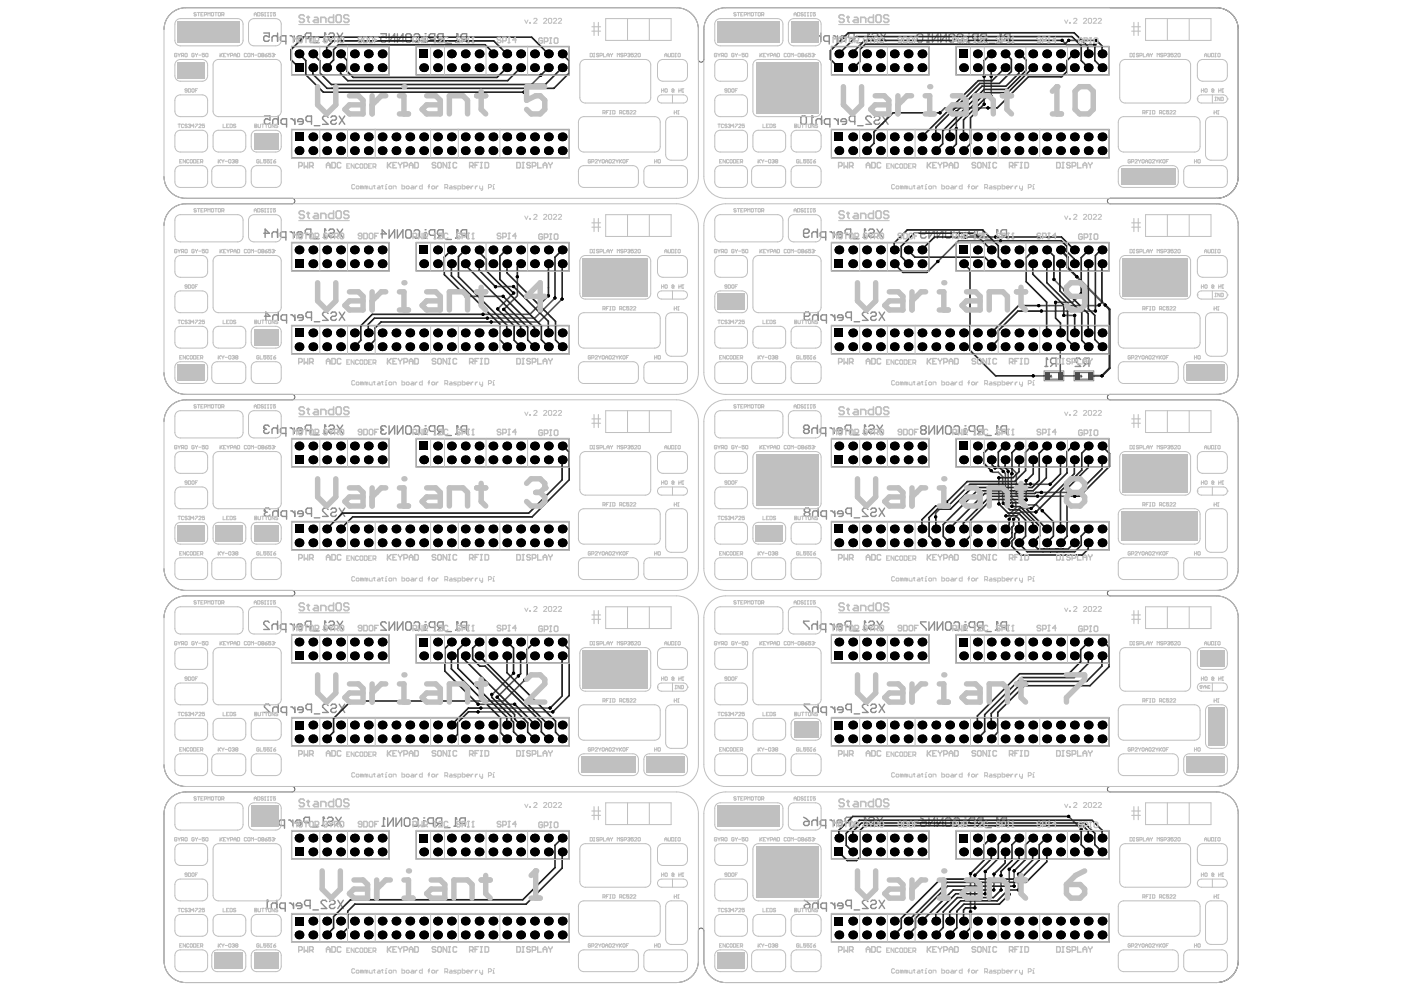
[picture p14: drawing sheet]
<svg xmlns="http://www.w3.org/2000/svg" width="297mm" height="210mm" viewBox="0 0 297 210" stroke-linecap="round" stroke-linejoin="round" font-family="sans-serif">
<g fill="none" stroke="#5a5a5a" stroke-width=".21">
<path d="M34.7 6.2a4.6 4.6 0 0 1 4.6-4.6h103.8a4.6 4.6 0 0 1 4.7 4.6v6.4a.58 .58 0 0 0 .5 .6 .58 .58 0 0 0 .6-.6v-6.4a4.6 4.6 0 0 1 4.6-4.6h103.9a4.6 4.6 0 0 1 4.6 4.6v31.2a4.6 4.6 0 0 1-4.6 4.6h-22.5a.58 .58 0 0 0-.6 .5 .58 .58 0 0 0 .6 .6h22.5a4.6 4.6 0 0 1 4.6 4.6v31.1a4.6 4.6 0 0 1-4.6 4.6h-22.5a.58 .58 0 0 0-.6 .6 .58 .58 0 0 0 .6 .6h22.5a4.6 4.6 0 0 1 4.6 4.6v31.1a4.6 4.6 0 0 1-4.6 4.6h-22.5a.58 .58 0 0 0-.6 .6 .58 .58 0 0 0 .6 .6h22.5a4.6 4.6 0 0 1 4.6 4.6v31.1a4.6 4.6 0 0 1-4.6 4.6h-22.5a.58 .58 0 0 0-.6 .6 .58 .58 0 0 0 .6 .6h22.5a4.6 4.6 0 0 1 4.6 4.6v31.1a4.6 4.6 0 0 1-4.6 4.6h-103.9a4.6 4.6 0 0 1-4.6-4.6v-6.3a.58 .58 0 0 0-.6-.6 .58 .58 0 0 0-.5 .6v6.3a4.6 4.6 0 0 1-4.7 4.6h-103.8a4.6 4.6 0 0 1-4.6-4.6v-31.1a4.6 4.6 0 0 1 4.6-4.6h22.5a.58 .58 0 0 0 .6-.6 .58 .58 0 0 0-.6-.6h-22.5a4.6 4.6 0 0 1-4.6-4.6M61.7 9.9h20.6v6h-20.6zM88.1 9.9h32.3v6h-32.3zM175.9 9.9h20.6v6h-20.6zM202.3 9.9h32.3v6h-32.3zM34.7 37.4a4.6 4.6 0 0 0 4.6 4.6h22.5a.58 .58 0 0 1 .6 .5 .58 .58 0 0 1-.6 .6h-22.5a4.6 4.6 0 0 0-4.6 4.6M61.7 27.4h58.7v6h-58.7zM175.9 27.4h58.7v6h-58.7zM61.7 51.4h20.6v5.9h-20.6zM88.1 51.4h32.3v5.9h-32.3zM175.9 51.4h20.6v5.9h-20.6zM202.3 51.4h32.3v5.9h-32.3z"/>
<path d="M34.7 78.8a4.6 4.6 0 0 0 4.6 4.6h22.5a.58 .58 0 0 1 .6 .6 .58 .58 0 0 1-.6 .6h-22.5a4.6 4.6 0 0 0-4.6 4.6M61.7 68.9h58.7v6h-58.7zM175.9 68.9h58.7v6h-58.7zM221.5 78.8h3v1.4h-3zM221.9 79.4v.4l.3-.1-.3-.2M222.2 79.4l-.1 .1M222.3 79.4h.1M222.3 79.7v.1M222.3 79.8h.1M222.3 79.4v.4M227.8 78.8h3v1.4h-3zM228.3 79.4v.4l.2-.1-.2-.2"/>
<path d="M228.5 79.4l-.1 .1M228.9 79.4h-.3l.3 .2-.3 .1M61.7 92.8h20.6v6h-20.6zM88.1 92.8h32.3v6h-32.3zM175.9 92.8h20.6v6h-20.6zM202.3 92.8h32.3v6h-32.3zM61.7 110.4h58.7v6h-58.7zM175.9 110.4h58.7v6h-58.7zM34.7 120.3a4.6 4.6 0 0 0 4.6 4.6h22.5a.58 .58 0 0 1 .6 .6 .58 .58 0 0 1-.6 .6h-22.5a4.6 4.6 0 0 0-4.6 4.6M61.7 134.3h20.6v6h-20.6zM88.1 134.3h32.3v6h-32.3zM175.9 134.3h20.6v6h-20.6z"/>
<path d="M202.3 134.3h32.3v6h-32.3zM61.7 151.9h58.7v6h-58.7zM175.9 151.9h58.7v6h-58.7zM61.7 175.8h20.6v6h-20.6zM88.1 175.8h32.3v6h-32.3zM175.9 175.8h20.6v6h-20.6zM202.3 175.8h32.3v6h-32.3zM61.7 193.4h58.7v6h-58.7zM175.9 193.4h58.7v6h-58.7z"/>
</g>
<g fill="none" stroke="#8c8c8c" stroke-width=".21">
<path d="M61.7 9.9h20.6v6h-20.6zM88.1 9.9h32.3v6h-32.3zM175.9 9.9h20.6v6h-20.6zM202.3 9.9h32.3v6h-32.3zM61.7 27.4h58.7v6h-58.7zM175.9 27.4h58.7v6h-58.7zM61.7 51.4h20.6v5.9h-20.6zM88.1 51.4h32.3v5.9h-32.3zM175.9 51.4h20.6v5.9h-20.6zM202.3 51.4h32.3v5.9h-32.3zM61.7 68.9h58.7v6h-58.7zM175.9 68.9h58.7v6h-58.7z"/>
<path d="M220.9 78.5h4.2v2.1h-4.2zM227.2 78.5h4.2v2.1h-4.2zM61.7 92.8h20.6v6h-20.6zM88.1 92.8h32.3v6h-32.3zM175.9 92.8h20.6v6h-20.6zM202.3 92.8h32.3v6h-32.3zM61.7 110.4h58.7v6h-58.7zM175.9 110.4h58.7v6h-58.7zM61.7 134.3h20.6v6h-20.6zM88.1 134.3h32.3v6h-32.3zM175.9 134.3h20.6v6h-20.6zM202.3 134.3h32.3v6h-32.3z"/>
<path d="M61.7 151.9h58.7v6h-58.7zM175.9 151.9h58.7v6h-58.7zM61.7 175.8h20.6v6h-20.6zM88.1 175.8h32.3v6h-32.3zM175.9 175.8h20.6v6h-20.6zM202.3 175.8h32.3v6h-32.3zM61.7 193.4h58.7v6h-58.7zM175.9 193.4h58.7v6h-58.7z"/>
</g>
<g fill="none" stroke="#8c8c8c" stroke-width=".29">
<path d="M55.8 7h1.2v.9l-.6-.3h-.3l-.3 .3v.6l.3 .2h.6l.3-.2M58.7 7.9l-.3-.3h-.6l-.2 .3v.8M58.7 7v1.7M60.5 8.7h-.9l-.3-.2v-.6l.3-.3h.9v1.7M61.4 7.6h.3l.5 .6M62.2 7.6v1.1M64 8.2h-1.2v-.3l.3-.3h.6l.3 .3v.6l-.3 .2h-.6M65.8 8.2h-.9l-.3-.3v-.6l.3-.3h.9v1.7M66.3 9h1.2M68.4 8.7h.6M68.7 7h.1M68.7 7v1.7"/>
<path d="M68.7 7l.3 .3M69.6 7.3l.3-.3h.5l.3 .3v.3l-.3 .3h-.5l-.3 .3v.3l.3 .2h.5l.3-.2M71.3 7l1.2 1.7M72.5 7l-1.2 1.7M80.6 7.1h1.1v.9l-.8-.3-.3 .3v.6l.3 .3h.5l.3-.3M82.3 7.1v1.8l1.2-1.8v1.8M84.1 7.1v1.8l1.1-1.8v1.8M85.8 7.4l.3-.3h.6l.3 .3v1.2l-.3 .3h-.6l-.3-.3zM87.6 7.4l.3-.3h.6l.3 .3v1.2l-.3 .3h-.6l-.3-.3M89.6 8.9h.6M89.9 7.1h.1M90.2 7.7h-.3v1.2"/>
<path d="M92 8.3h-.9l-.3-.3v-.6l.3-.3h.9v1.8M93.2 8.3l-.6 .6M93.7 8.3h-.8l-.3-.3v-.6l.3-.3h.8v1.8M94.3 9.2h1.2M96.4 8.9h.6M96.7 7.1h.1M96.7 7.1l.3 .3M96.7 7.1v1.8M98.7 8.3h-.9l-.3-.3v-.6l.3-.3h.9v1.8M169.3 7.3l.3-.3h.6l.3 .3v1.2l-.3 .2h-.6l-.3-.2zM171.3 8.7h.6M171.6 7h.1"/>
<path d="M171.6 7v1.7M171.6 7l.3 .3M173.7 7.9l-.3-.3h-.6l-.3 .3v.8M173.7 7v1.7M175.4 8.7h-.8l-.3-.2v-.6l.3-.3h.8v1.7M176.3 7.6h.3l.6 .6M177.2 7.6v1.1M178.9 8.2h-1.1v-.3l.3-.3h.6l.2 .3v.6l-.2 .2h-.6M180.7 8.2h-.9l-.3-.3v-.6l.3-.3h.9v1.7M181.3 9h1.2M183.3 8.7h.6M183.6 7h.1"/>
<path d="M183.6 7v1.7M183.6 7l.3 .3M184.5 7.3l.3-.3h.6l.3 .3v.3l-.3 .3h-.6l-.3 .3v.3l.3 .2h.6l.3-.2M186.3 7l1.1 1.7M187.4 7l-1.1 1.7M194 7.4l.3-.3h.6l.3 .3v1.2l-.3 .3h-.6l-.3-.3zM196.1 8.9h.6M196.4 7.1h.1M196.4 7.1v1.8M196.4 7.1l.3 .3M197.3 7.1v1.8l1.1-1.8v1.8M199 7.1v1.8l1.2-1.8v1.8"/>
<path d="M200.8 7.4l.3-.3h.6l.3 .3v1.2l-.3 .3h-.6l-.3-.3zM202.5 7.4l.3-.3h.6l.3 .3v1.2l-.3 .3h-.6l-.3-.3M204.6 8.9h.6M204.9 7.1h.1M205.2 7.7h-.3v1.2M206.9 8.3h-.8l-.3-.3v-.6l.3-.3h.8v1.8M208.1 8.3l-.6 .6M208.7 8.3h-.9l-.3-.3v-.6l.3-.3h.9v1.8M209.3 9.2h1.1M211.3 8.9h.6M211.6 7.1h.1M211.6 7.1l.3 .3"/>
<path d="M211.6 7.1v1.8M213.7 8.3h-.9l-.3-.3v-.6l.3-.3h.9v1.8M55.9 24.6h1.2v.8l-.6-.3h-.3l-.3 .3v.6l.3 .3h.6l.3-.3M58.9 25.4l-.3-.3h-.6l-.3 .3v.9M58.9 24.6v1.7M60.6 26.3h-.8l-.3-.3v-.6l.3-.3h.8v1.8M61.5 25.1h.3l.6 .6M62.4 25.1v1.2M64.1 25.7h-1.1v-.3l.3-.3h.6l.2 .3v.6l-.2 .3h-.6M65.9 25.7h-.9l-.3-.3v-.6l.3-.2h.9v1.7M66.5 26.6h1.2M69.4 24.8l-.3-.2h-.6l-.3 .2v.3l1.2 1.2h-1.2"/>
<path d="M70 24.8l.3-.2h.6l.3 .2v.3l-.3 .3h-.6l-.3 .3v.3l.3 .3h.6l.3-.3M71.8 24.6l1.1 1.7M72.9 24.6l-1.1 1.7M169.4 24.8l.3-.2h.6l.3 .2v1.2l-.3 .3h-.6l-.3-.3zM171.5 26.3h.6M171.8 24.6h.1M171.8 24.6v1.7M171.8 24.6l.3 .2M173.8 25.4l-.3-.3h-.6l-.3 .3v.9M173.8 24.6v1.7M175.6 26.3h-.9l-.3-.3v-.6l.3-.3h.9v1.8M176.5 25.1h.3l.5 .6"/>
<path d="M177.3 25.1v1.2M179.1 25.7h-1.2v-.3l.3-.3h.6l.3 .3v.6l-.3 .3h-.6M180.9 25.7h-.9l-.3-.3v-.6l.3-.2h.9v1.7M181.4 26.6h1.2M184.4 24.8l-.3-.2h-.6l-.3 .2v.3l1.2 1.2h-1.2M185 24.8l.2-.2h.6l.3 .2v.3l-.3 .3h-.6l-.2 .3v.3l.2 .3h.6l.3-.3M186.7 24.6l1.2 1.7M187.9 24.6l-1.2 1.7M55.8 49.4h1.2l-.9-.9v1.7M58.7 49.4l-.3-.3h-.6l-.2 .3v.8M58.7 48.5v1.7M60.5 50.2h-.9l-.3-.3v-.5l.3-.3h.9v1.7"/>
<path d="M61.4 49.1h.3l.5 .5M62.2 49.1v1.1M64 49.6h-1.2v-.2l.3-.3h.6l.3 .3v.5l-.3 .3h-.6M65.8 49.6h-.9l-.3-.2v-.6l.3-.3h.9v1.7M66.3 50.5h1.2M68.4 50.2h.6M68.7 48.5h.1M68.7 48.5v1.7M68.7 48.5l.3 .3M69.6 48.8l.3-.3h.5l.3 .3v.3l-.3 .3h-.5l-.3 .2v.3l.3 .3h.5l.3-.3M71.3 48.5l1.2 1.7M72.5 48.5l-1.2 1.7"/>
<path d="M80.6 49.5h1.1l-.8-.9v1.8M82.3 48.6v1.8l1.2-1.8v1.8M84.1 48.6v1.8l1.1-1.8v1.8M85.8 48.9l.3-.3h.6l.3 .3v1.2l-.3 .3h-.6l-.3-.3zM87.6 48.9l.3-.3h.6l.3 .3v1.2l-.3 .3h-.6l-.3-.3M89.6 50.4h.6M89.9 48.6h.1M90.2 49.2h-.3v1.2M92 49.8h-.9l-.3-.3v-.6l.3-.3h.9v1.8M93.2 49.8l-.6 .6M93.7 49.8h-.8l-.3-.3v-.6l.3-.3h.8v1.8M94.3 50.7h1.2"/>
<path d="M96.4 50.4h.6M96.7 48.6h.1M96.7 48.6v1.8M96.7 48.6l.3 .3M98.7 49.8h-.9l-.3-.3v-.6l.3-.3h.9v1.8M170 49.4h.9l.3-.3v-.3l-.3-.3h-.6l-.3 .3v1.1l.3 .3h.6l.3-.3M172.9 49.4l-.3-.3h-.5l-.3 .3v.8M172.9 48.5v1.7M174.7 50.2h-.9l-.3-.3v-.5l.3-.3h.9v1.7M175.6 49.1h.3l.6 .5M176.5 49.1v1.1M178.2 49.6h-1.2v-.2l.3-.3h.6l.3 .3v.5l-.3 .3h-.6"/>
<path d="M180 49.6h-.9l-.3-.2v-.6l.3-.3h.9v1.7M180.6 50.5h1.1M182.6 50.2h.6M182.9 48.5h.1M182.9 48.5v1.7M182.9 48.5l.3 .3M183.8 48.8l.3-.3h.6l.3 .3v.3l-.3 .3h-.6l-.3 .2v.3l.3 .3h.6l.3-.3M185.5 48.5l1.2 1.7M186.7 48.5l-1.2 1.7M194.8 49.5h.9l.2-.3v-.3l-.2-.3h-.6l-.3 .3v1.2l.3 .3h.6l.2-.3M196.5 48.6v1.8l1.2-1.8v1.8M198.3 48.6v1.8l1.2-1.8v1.8"/>
<path d="M200 48.9l.3-.3h.6l.3 .3v1.2l-.3 .3h-.6l-.3-.3zM201.8 48.9l.3-.3h.6l.3 .3v1.2l-.3 .3h-.6l-.3-.3M203.9 50.4h.5M204.1 48.6h.1M204.4 49.2h-.3v1.2M206.2 49.8h-.9l-.3-.3v-.6l.3-.3h.9v1.8M207.4 49.8l-.6 .6M208 49.8h-.9l-.3-.3v-.6l.3-.3h.9v1.8M208.5 50.7h1.2M210.6 50.4h.6M210.9 48.6h.1M210.9 48.6l.3 .3"/>
<path d="M210.9 48.6v1.8M212.9 49.8h-.8l-.3-.3v-.6l.3-.3h.8v1.8M55.9 66.9h1.2l-.9-.9v1.8M58.9 66.9l-.3-.3h-.6l-.3 .3v.9M58.9 66v1.8M60.6 67.8h-.8l-.3-.3v-.6l.3-.3h.8v1.8M61.5 66.6h.3l.6 .6M62.4 66.6v1.2M64.1 67.2h-1.1v-.3l.3-.3h.6l.2 .3v.6l-.2 .3h-.6M65.9 67.2h-.9l-.3-.3v-.6l.3-.3h.9v1.8M66.5 68.1h1.2M69.4 66.3l-.3-.3h-.6l-.3 .3v.3l1.2 1.2h-1.2"/>
<path d="M70 66.3l.3-.3h.6l.3 .3v.3l-.3 .3h-.6l-.3 .3v.3l.3 .3h.6l.3-.3M71.8 66l1.1 1.8M72.9 66l-1.1 1.8M170.2 66.9h.8l.3-.3v-.3l-.3-.3h-.5l-.3 .3v1.2l.3 .3h.5l.3-.3M173.1 66.9l-.3-.3h-.6l-.3 .3v.9M173.1 66v1.8M174.8 67.8h-.8l-.3-.3v-.6l.3-.3h.8v1.8M175.7 66.6h.3l.6 .6M176.6 66.6v1.2M178.4 67.2h-1.2v-.3l.3-.3h.6l.3 .3v.6l-.3 .3h-.6M180.1 67.2h-.9l-.3-.3v-.6l.3-.3h.9v1.8M180.7 68.1h1.2"/>
<path d="M183.6 66.3l-.3-.3h-.5l-.3 .3v.3l1.1 1.2h-1.1M184.2 66.3l.3-.3h.6l.3 .3v.3l-.3 .3h-.6l-.3 .3v.3l.3 .3h.6l.3-.3M186 66l1.2 1.8M187.2 66l-1.2 1.8M221.1 77.5h.6M221.4 75.8h.1M221.4 75.8l.3 .3M221.4 75.8v1.7M222.9 77l-.6 .5M223.4 77h-.8l-.3-.3v-.6l.3-.3h.8v1.7M228.6 76.1l-.3-.3h-.5l-.3 .3v.3l1.1 1.1h-1.1M229.8 77l-.6 .5"/>
<path d="M230.4 77h-.9l-.3-.3v-.6l.3-.3h.9v1.7M55.8 90.5h.1M55.8 90.5l.3 .3M56.1 90.8h.3M56.1 90.8l-.3 .3v.3l.3 .3h.6l.3-.3M57 90.2l-.3-.2h-.6l-.3 .2v.3M58.7 90.8l-.3-.3h-.6l-.2 .3v.9M58.7 90v1.7M60.5 91.7h-.9l-.3-.3v-.6l.3-.3h.9v1.8M61.4 90.5h.3l.5 .6M62.2 90.5v1.2M64 91.1h-1.2v-.3l.3-.3h.6l.3 .3v.6l-.3 .3h-.6"/>
<path d="M65.8 91.1h-.9l-.3-.3v-.6l.3-.2h.9v1.7M66.3 92h1.2M68.4 91.7h.6M68.7 90h.1M68.7 90v1.7M68.7 90l.3 .2M69.6 90.2l.3-.2h.5l.3 .2v.3l-.3 .3h-.5l-.3 .3v.3l.3 .3h.5l.3-.3M71.3 90l1.2 1.7M72.5 90l-1.2 1.7M80.6 90.7h.1M80.6 90.7l.3 .3M80.9 91l-.3 .3v.3l.3 .3h.5l.3-.3"/>
<path d="M80.9 91h.2M81.7 90.4l-.3-.3h-.5l-.3 .3v.3M82.3 90.1v1.8l1.2-1.8v1.8M84.1 90.1v1.8l1.1-1.8v1.8M85.8 90.4l.3-.3h.6l.3 .3v1.2l-.3 .3h-.6l-.3-.3zM87.6 90.4l.3-.3h.6l.3 .3v1.2l-.3 .3h-.6l-.3-.3M89.6 91.9h.6M89.9 90.1h.1M90.2 90.7h-.3v1.2M92 91.3h-.9l-.3-.3v-.6l.3-.3h.9v1.8M93.2 91.3l-.6 .6M93.7 91.3h-.8l-.3-.3v-.6l.3-.3h.8v1.8"/>
<path d="M94.3 92.2h1.2M96.4 91.9h.6M96.7 90.1h.1M96.7 90.1v1.8M96.7 90.1l.3 .3M98.7 91.3h-.9l-.3-.3v-.6l.3-.3h.9v1.8M170.3 90.8l-.3-.3v-.3l.3-.2h.6l.3 .2v.3l-.3 .3M170.3 90.8l-.3 .3v.3l.3 .3h.6l.3-.3v-.3l-.3-.3M170.3 90.8h.6M172.9 90.8l-.3-.3h-.5l-.3 .3v.9M172.9 90v1.7M174.7 91.7h-.9l-.3-.3v-.6l.3-.3h.9v1.8"/>
<path d="M175.6 90.5h.3l.6 .6M176.5 90.5v1.2M178.2 91.1h-1.2v-.3l.3-.3h.6l.3 .3v.6l-.3 .3h-.6M180 91.1h-.9l-.3-.3v-.6l.3-.2h.9v1.7M180.6 92h1.1M182.6 91.7h.6M182.9 90h.1M182.9 90v1.7M182.9 90l.3 .2M183.8 90.2l.3-.2h.6l.3 .2v.3l-.3 .3h-.6l-.3 .3v.3l.3 .3h.6l.3-.3M185.5 90l1.2 1.7M186.7 90l-1.2 1.7"/>
<path d="M195.1 91l-.3-.3v-.3l.3-.3h.6l.2 .3v.3l-.2 .3M195.1 91l-.3 .3v.3l.3 .3h.6l.2-.3v-.3l-.2-.3M195.1 91h.6M196.5 90.1v1.8l1.2-1.8v1.8M198.3 90.1v1.8l1.2-1.8v1.8M200 90.4l.3-.3h.6l.3 .3v1.2l-.3 .3h-.6l-.3-.3zM201.8 90.4l.3-.3h.6l.3 .3v1.2l-.3 .3h-.6l-.3-.3M203.9 91.9h.5M204.1 90.1h.1M204.4 90.7h-.3v1.2M206.2 91.3h-.9l-.3-.3v-.6l.3-.3h.9v1.8M207.4 91.3l-.6 .6"/>
<path d="M208 91.3h-.9l-.3-.3v-.6l.3-.3h.9v1.8M208.5 92.2h1.2M210.6 91.9h.6M210.9 90.1h.1M210.9 90.1v1.8M210.9 90.1l.3 .3M212.9 91.3h-.8l-.3-.3v-.6l.3-.3h.8v1.8M55.9 108.1h.1M55.9 108.1l.3 .3M56.2 108.4h.3M56.2 108.4l-.3 .3v.3l.3 .3h.6l.3-.3M57.1 107.8l-.3-.3h-.6l-.3 .3v.3"/>
<path d="M58.9 108.4l-.3-.3h-.6l-.3 .3v.9M58.9 107.5v1.8M60.6 109.3h-.8l-.3-.3v-.6l.3-.3h.8v1.8M61.5 108.1h.3l.6 .6M62.4 108.1v1.2M64.1 108.7h-1.1v-.3l.3-.3h.6l.2 .3v.6l-.2 .3h-.6M65.9 108.7h-.9l-.3-.3v-.6l.3-.3h.9v1.8M66.5 109.6h1.2M69.4 107.8l-.3-.3h-.6l-.3 .3v.3l1.2 1.2h-1.2M70 107.8l.3-.3h.6l.3 .3v.3l-.3 .3h-.6l-.3 .3v.3l.3 .3h.6l.3-.3M71.8 107.5l1.1 1.8M72.9 107.5l-1.1 1.8"/>
<path d="M170.5 108.4l-.3-.3v-.3l.3-.3h.5l.3 .3v.3l-.3 .3M170.5 108.4l-.3 .3v.3l.3 .3h.5l.3-.3v-.3l-.3-.3M170.5 108.4h.5M173.1 107.5v1.8M173.1 108.4l-.3-.3h-.6l-.3 .3v.9M174.8 109.3h-.8l-.3-.3v-.6l.3-.3h.8v1.8M175.7 108.1h.3l.6 .6M176.6 108.1v1.2M178.4 108.7h-1.2v-.3l.3-.3h.6l.3 .3v.6l-.3 .3h-.6M180.1 108.7h-.9l-.3-.3v-.6l.3-.3h.9v1.8M180.7 109.6h1.2M183.6 107.8l-.3-.3h-.5l-.3 .3v.3l1.1 1.2h-1.1"/>
<path d="M184.2 107.8l.3-.3h.6l.3 .3v.3l-.3 .3h-.6l-.3 .3v.3l.3 .3h.6l.3-.3M186 107.5l1.2 1.8M187.2 107.5l-1.2 1.8M57 131.7l-.3-.3h-.6l-.3 .3v.3l1.2 1.2h-1.2M58.7 132.3l-.3-.3h-.6l-.2 .3v.9M58.7 131.4v1.8M60.5 133.2h-.9l-.3-.3v-.6l.3-.3h.9v1.8M61.4 132h.3l.5 .6M62.2 132v1.2M64 132.6h-1.2v-.3l.3-.3h.6l.3 .3v.6l-.3 .3h-.6M65.8 132.6h-.9l-.3-.3v-.6l.3-.3h.9v1.8M66.3 133.5h1.2"/>
<path d="M68.4 133.2h.6M68.7 131.4h.1M68.7 131.4v1.8M68.7 131.4l.3 .3M69.6 131.7l.3-.3h.5l.3 .3v.3l-.3 .3h-.5l-.3 .3v.3l.3 .3h.5l.3-.3M71.3 131.4l1.2 1.8M72.5 131.4l-1.2 1.8M81.7 131.9l-.3-.3h-.5l-.3 .3v.3l1.1 1.1h-1.1M82.3 131.6v1.7l1.2-1.7v1.7M84.1 131.6v1.7l1.1-1.7v1.7M85.8 131.9l.3-.3h.6l.3 .3v1.2l-.3 .2h-.6l-.3-.2zM87.6 131.9l.3-.3h.6l.3 .3v1.2l-.3 .2h-.6l-.3-.2"/>
<path d="M89.6 133.3h.6M89.9 131.6h.1M90.2 132.2h-.3v1.1M92 132.8h-.9l-.3-.3v-.6l.3-.3h.9v1.7M93.2 132.8l-.6 .5M93.7 132.8h-.8l-.3-.3v-.6l.3-.3h.8v1.7M94.3 133.6h1.2M96.4 133.3h.6M96.7 131.6h.1M96.7 131.6v1.7M96.7 131.6l.3 .3M98.7 132.8h-.9l-.3-.3v-.6l.3-.3h.9v1.7"/>
<path d="M171.2 131.4h-1.2v.3l1.2 1.2v.3M172.9 132.3l-.3-.3h-.5l-.3 .3v.9M172.9 131.4v1.8M174.7 133.2h-.9l-.3-.3v-.6l.3-.3h.9v1.8M175.6 132h.3l.6 .6M176.5 132v1.2M178.2 132.6h-1.2v-.3l.3-.3h.6l.3 .3v.6l-.3 .3h-.6M180 132.6h-.9l-.3-.3v-.6l.3-.3h.9v1.8M180.6 133.5h1.1M182.6 133.2h.6M182.9 131.4h.1M182.9 131.4v1.8"/>
<path d="M182.9 131.4l.3 .3M183.8 131.7l.3-.3h.6l.3 .3v.3l-.3 .3h-.6l-.3 .3v.3l.3 .3h.6l.3-.3M185.5 131.4l1.2 1.8M186.7 131.4l-1.2 1.8M195.9 131.6h-1.1v.3l1.1 1.2v.2M196.5 131.6v1.7l1.2-1.7v1.7M198.3 131.6v1.7l1.2-1.7v1.7M200 131.9l.3-.3h.6l.3 .3v1.2l-.3 .2h-.6l-.3-.2zM201.8 131.9l.3-.3h.6l.3 .3v1.2l-.3 .2h-.6l-.3-.2M203.9 133.3h.5M204.1 131.6h.1M204.4 132.2h-.3v1.1"/>
<path d="M206.2 132.8h-.9l-.3-.3v-.6l.3-.3h.9v1.7M207.4 132.8l-.6 .5M208 132.8h-.9l-.3-.3v-.6l.3-.3h.9v1.7M208.5 133.6h1.2M210.6 133.3h.6M210.9 131.6h.1M210.9 131.6v1.7M210.9 131.6l.3 .3M212.9 132.8h-.8l-.3-.3v-.6l.3-.3h.8v1.7M57.1 149.3l-.3-.3h-.6l-.3 .3v.3l1.2 1.2h-1.2M58.9 149.9l-.3-.3h-.6l-.3 .3v.9M58.9 149v1.8"/>
<path d="M60.6 150.8h-.8l-.3-.3v-.6l.3-.3h.8v1.7M61.5 149.6h.3l.6 .6M62.4 149.6v1.2M64.1 150.2h-1.1v-.3l.3-.3h.6l.2 .3v.6l-.2 .3h-.6M65.9 150.2h-.9l-.3-.3v-.6l.3-.3h.9v1.8M66.5 151.1h1.2M69.4 149.3l-.3-.3h-.6l-.3 .3v.3l1.2 1.2h-1.2M70 149.3l.3-.3h.6l.3 .3v.3l-.3 .3h-.6l-.3 .3v.3l.3 .3h.6l.3-.3M71.8 149l1.1 1.8M72.9 149l-1.1 1.8M171.3 149h-1.1v.3l1.1 1.2v.3M173.1 149v1.8"/>
<path d="M173.1 149.9l-.3-.3h-.6l-.3 .3v.9M174.8 150.8h-.8l-.3-.3v-.6l.3-.3h.8v1.7M175.7 149.6h.3l.6 .6M176.6 149.6v1.2M178.4 150.2h-1.2v-.3l.3-.3h.6l.3 .3v.6l-.3 .3h-.6M180.1 150.2h-.9l-.3-.3v-.6l.3-.3h.9v1.8M180.7 151.1h1.2M183.6 149.3l-.3-.3h-.5l-.3 .3v.3l1.1 1.2h-1.1M184.2 149.3l.3-.3h.6l.3 .3v.3l-.3 .3h-.6l-.3 .3v.3l.3 .3h.6l.3-.3M186 149l1.2 1.8M187.2 149l-1.2 1.8M56.1 174.7h.6"/>
<path d="M56.4 172.9h.1M56.4 172.9v1.8M56.4 172.9l.3 .3M58.4 173.8l-.3-.3h-.5l-.3 .3v.9M58.4 172.9v1.8M60.2 174.7h-.9l-.3-.3v-.6l.3-.3h.9v1.8M61.1 173.5h.3l.5 .6M61.9 173.5v1.2M63.7 174.1h-1.2v-.3l.3-.3h.6l.3 .3v.6l-.3 .3h-.6M65.5 174.1h-.9l-.3-.3v-.6l.3-.3h.9v1.8M66.1 175h1.1M68.1 174.7h.6"/>
<path d="M68.4 172.9h.1M68.4 172.9v1.8M68.4 172.9l.3 .3M69.3 173.2l.3-.3h.6l.2 .3v.3l-.2 .3h-.6l-.3 .3v.3l.3 .3h.6l.2-.3M71 172.9l1.2 1.8M72.2 172.9l-1.2 1.8M80.9 174.8h.5M81.1 173.1h.1M81.1 173.1v1.7M81.1 173.1l.3 .3M82 173.1v1.7l1.2-1.7v1.7M83.8 173.1v1.7l1.2-1.7v1.7"/>
<path d="M85.5 173.4l.3-.3h.6l.3 .3v1.1l-.3 .3h-.6l-.3-.3zM87.3 173.4l.3-.3h.6l.3 .3v1.1l-.3 .3h-.6l-.3-.3M89.3 174.8h.6M89.6 173.1h.1M89.9 173.7h-.3v1.1M91.7 174.2h-.9l-.3-.3v-.5l.3-.3h.9v1.7M92.9 174.2l-.6 .6M93.4 174.2h-.8l-.3-.3v-.5l.3-.3h.8v1.7M94 175.1h1.2M96.1 174.8h.6M96.4 173.1h.1M96.4 173.1l.3 .3"/>
<path d="M96.4 173.1v1.7M98.4 174.2h-.9l-.2-.3v-.5l.2-.3h.9v1.7M170 174.1l.3-.3h.9v.6l-.3 .3h-.6l-.3-.3zM170 172.9l.6 .3 .6 .6M172.9 173.8l-.3-.3h-.5l-.3 .3v.9M172.9 172.9v1.8M174.7 174.7h-.9l-.3-.3v-.6l.3-.3h.9v1.8M175.6 173.5h.3l.6 .6M176.5 173.5v1.2M178.2 174.1h-1.2v-.3l.3-.3h.6l.3 .3v.6l-.3 .3h-.6M180 174.1h-.9l-.3-.3v-.6l.3-.3h.9v1.8M180.6 175h1.1"/>
<path d="M182.6 174.7h.6M182.9 172.9h.1M182.9 172.9v1.8M182.9 172.9l.3 .3M183.8 173.2l.3-.3h.6l.3 .3v.3l-.3 .3h-.6l-.3 .3v.3l.3 .3h.6l.3-.3M185.5 172.9l1.2 1.8M186.7 172.9l-1.2 1.8M194.8 174.2l.3-.3h.8v.6l-.2 .3h-.6l-.3-.3zM194.8 173.1l.6 .3 .5 .5M196.5 173.1v1.7l1.2-1.7v1.7M198.3 173.1v1.7l1.2-1.7v1.7M200 173.4l.3-.3h.6l.3 .3v1.1l-.3 .3h-.6l-.3-.3z"/>
<path d="M201.8 173.4l.3-.3h.6l.3 .3v1.1l-.3 .3h-.6l-.3-.3M203.9 174.8h.5M204.1 173.1h.1M204.4 173.7h-.3v1.1M206.2 174.2h-.9l-.3-.3v-.5l.3-.3h.9v1.7M207.4 174.2l-.6 .6M208 174.2h-.9l-.3-.3v-.5l.3-.3h.9v1.7M208.5 175.1h1.2M210.6 174.8h.6M210.9 173.1h.1M210.9 173.1v1.7M210.9 173.1l.3 .3"/>
<path d="M212.9 174.2h-.8l-.3-.3v-.5l.3-.3h.8v1.7M56.2 192.2h.6M56.5 190.5h.1M56.5 190.5v1.7M56.5 190.5l.3 .3M58.6 191.4l-.3-.3h-.6l-.3 .3v.8M58.6 190.5v1.7M60.3 192.2h-.8l-.3-.2v-.6l.3-.3h.8v1.7M61.2 191.1h.3l.6 .6M62.1 191.1v1.1M63.9 191.7h-1.2v-.3l.3-.3h.6l.3 .3v.6l-.3 .2h-.6M65.6 191.7h-.9l-.3-.3v-.6l.3-.3h.9v1.7"/>
<path d="M66.2 192.5h1.2M69.1 190.8l-.3-.3h-.6l-.2 .3v.3l1.1 1.1h-1.1M69.7 190.8l.3-.3h.6l.3 .3v.3l-.3 .3h-.6l-.3 .3v.3l.3 .2h.6l.3-.2M71.5 190.5l1.1 1.7M72.6 190.5l-1.1 1.7M170.2 191.7l.3-.3h.8v.6l-.3 .2h-.5l-.3-.2zM170.2 190.5l.5 .3 .6 .6M173.1 190.5v1.7M173.1 191.4l-.3-.3h-.6l-.3 .3v.8M174.8 192.2h-.8l-.3-.2v-.6l.3-.3h.8v1.7M175.7 191.1h.3l.6 .6M176.6 191.1v1.1"/>
<path d="M178.4 191.7h-1.2v-.3l.3-.3h.6l.3 .3v.6l-.3 .2h-.6M180.1 191.7h-.9l-.3-.3v-.6l.3-.3h.9v1.7M180.7 192.5h1.2M183.6 190.8l-.3-.3h-.5l-.3 .3v.3l1.1 1.1h-1.1M184.2 190.8l.3-.3h.6l.3 .3v.3l-.3 .3h-.6l-.3 .3v.3l.3 .2h.6l.3-.2M186 190.5l1.2 1.7M187.2 190.5l-1.2 1.7"/>
</g>
<g fill="none" stroke="#5a5a5a" stroke-width=".35">
<path d="M212.2 99.8l.5 .4M211.3 101.1v5.5M212.1 100.9v5.5l.1 .1M212.2 106.5h.1M212.7 104.9v.9l.7 .7M212.8 109.1h.1M214.1 100.2h.1M214.2 107l-.1 .1M214.4 109.8v.1M214.5 107.9l-1.3 1.2h-.4M215.7 107.5l-2.2 2.2v.2M215.9 108.3h3.3"/>
<path d="M218.2 107.6h.1"/>
</g>
<circle cx="214.1" cy="100.2" r=".17" fill="#5a5a5a"/>
<path d="M209.7 99.6l.4 .3h1.1l.9 1M210.5 99h3.4l.4 .4M213.3 99.8v5.5M212.7 100.2v4.7M214 100.2h.1M214.1 100.2h.1M215 104.7l2.2 2.1M217.7 106.8h.9M219.5 105h7.9" fill="none" stroke="#5a5a5a" stroke-width=".35"/>
<circle cx="220.5" cy="108.1" r=".17" fill="#5a5a5a"/>
<g fill="none" stroke="#5a5a5a" stroke-width=".35">
<path d="M223 59.1l2.3 2.3M220.3 65.8h11.4M225.1 66.7h2.3M231.8 65.8h-.1M232.6 64.6l-.2 .1h-10.4M214.3 99.4l.7 .7v4.6M200.3 106.3l-2.4 2.3v.8M214 100.2v5M215.7 107.5l2.5 .1M215.9 108.3l-1.5 1.5M217.1 105.8h.1M217.1 101.7v4.1"/>
<path d="M217.2 106.8h.5M218 102.4l4.2 .1M218.6 106.8h.7l1.2 1.3M220.3 104.2h6.4"/>
</g>
<path d="M227.8 58.6l6 6" fill="none" stroke="#5a5a5a" stroke-width=".46"/>
<circle cx="223" cy="59.1" r=".17" fill="#5a5a5a"/>
<path d="M204.3 50.1h6.3M108.6 62l-3.3 3.4M226.1 172.8l2.6 2.6M205.3 184.9v8M206.3 185.2v6.9M208.4 184.4v4.7M208.4 184.4h.1M211.8 185.3v.1M213.5 183.9v5.3" fill="none" stroke="#5a5a5a" stroke-width=".35"/>
<circle cx="108.6" cy="62" r=".17" fill="#5a5a5a"/>
<g fill="none" stroke="#5a5a5a" stroke-width=".35">
<path d="M208.2 16.2v5.8M209.7 16.2v4.2M224.7 8.5l.9 1h6M226.1 8.5h5.9M202.3 23.7v3.5M208.2 22h.1M209 22.8h-9.1l-1 1.1M109.5 58.6v4M202.8 51h8.9M108.7 62h-.1M116 62.6l-3.9 3.9h-9.9M117.4 63.1l-4.3 4.2h-10"/>
<path d="M118.9 63.3l-4.8 4.8h-10.2M99.1 148.3h7.5M101.1 149h7.8M108.6 142.4l-4.6 4.5M109.7 143l-4.5 4.5M211.8 185.4v2.9M214.6 184.3v3.2"/>
</g>
<circle cx="198.4" cy="55.3" r=".17" fill="#5a5a5a"/>
<path d="M202.8 51l-4.4 4.3M228.7 62.1l-1.8 1.9h-3.6M111.1 143.8l-4.5 4.5M228.7 175.4v.1" fill="none" stroke="#5a5a5a" stroke-width=".35"/>
<circle cx="233.1" cy="79.5" r=".23" fill="#5a5a5a"/>
<path d="M230.7 79.5h2.4" fill="none" stroke="#5a5a5a" stroke-width=".46"/>
<path d="M218.6 79.5h3.1M219.7 64.7h2.3M224.3 73.4v6.1h3.8" fill="none" stroke="#5a5a5a" stroke-width=".35"/>
<circle cx="224.3" cy="79.5" r=".17" fill="#5a5a5a"/>
<path d="M114.4 15.9l-3.6 3.6M98.6 62.7h7.9M108.6 60.6l-3.8 .1M109.5 62.6l-2.9 2.9M224.2 73.3l.1 .1M213.3 105.3l.9 1v.7M214 105.2l.9 .9v1.4l-.4 .4M101.1 150.6h15.9M101.7 149.8h14.7M210.3 185v3.3M215.5 185v3.3" fill="none" stroke="#5a5a5a" stroke-width=".35"/>
<g fill="#000">
<circle cx="63.3" cy="11.4" r=".92"/>
<circle cx="66.2" cy="11.4" r=".92"/>
<circle cx="66.2" cy="14.3" r=".92"/>
<circle cx="69.1" cy="11.4" r=".92"/>
<circle cx="69.1" cy="14.3" r=".92"/>
<circle cx="72.1" cy="14.3" r=".92"/>
<circle cx="72.1" cy="11.4" r=".92"/>
<circle cx="75" cy="11.4" r=".92"/>
<circle cx="75" cy="14.3" r=".92"/>
<circle cx="77.9" cy="11.4" r=".92"/>
<circle cx="77.9" cy="14.3" r=".92"/>
<circle cx="80.8" cy="14.3" r=".92"/>
<circle cx="80.8" cy="11.4" r=".92"/>
<circle cx="89.6" cy="14.3" r=".92"/>
<circle cx="92.6" cy="11.4" r=".92"/>
<circle cx="92.6" cy="14.3" r=".92"/>
<circle cx="95.5" cy="11.4" r=".92"/>
<circle cx="95.5" cy="14.3" r=".92"/>
<circle cx="98.4" cy="14.3" r=".92"/>
<circle cx="98.4" cy="11.4" r=".92"/>
<circle cx="101.4" cy="11.4" r=".92"/>
<circle cx="101.4" cy="14.3" r=".92"/>
<circle cx="104.3" cy="14.3" r=".92"/>
<circle cx="104.3" cy="11.4" r=".92"/>
<circle cx="107.2" cy="14.3" r=".92"/>
<circle cx="107.2" cy="11.4" r=".92"/>
<circle cx="110.1" cy="14.3" r=".92"/>
<circle cx="110.1" cy="11.4" r=".92"/>
<circle cx="110.8" cy="19.5" r=".35"/>
<circle cx="113.1" cy="14.3" r=".92"/>
<circle cx="113.1" cy="11.4" r=".92"/>
<circle cx="114.4" cy="15.9" r=".35"/>
<circle cx="116" cy="14.3" r=".92"/>
<circle cx="116" cy="11.4" r=".92"/>
<circle cx="118.9" cy="14.3" r=".92"/>
<circle cx="118.9" cy="11.4" r=".92"/>
<circle cx="177.5" cy="11.4" r=".92"/>
<circle cx="180.4" cy="11.4" r=".92"/>
<circle cx="180.4" cy="14.3" r=".92"/>
<circle cx="183.3" cy="11.4" r=".92"/>
<circle cx="183.3" cy="14.3" r=".92"/>
<circle cx="186.3" cy="11.4" r=".92"/>
<circle cx="186.3" cy="14.3" r=".92"/>
<circle cx="189.2" cy="11.4" r=".92"/>
<circle cx="189.2" cy="14.3" r=".92"/>
<circle cx="192.1" cy="11.4" r=".92"/>
<circle cx="192.1" cy="14.3" r=".92"/>
<circle cx="195.1" cy="11.4" r=".92"/>
<circle cx="195.1" cy="14.3" r=".92"/>
<circle cx="203.9" cy="14.3" r=".92"/>
<circle cx="206.8" cy="11.4" r=".92"/>
<circle cx="206.8" cy="14.3" r=".92"/>
<circle cx="208.2" cy="16.2" r=".35"/>
<circle cx="209.7" cy="11.4" r=".92"/>
<circle cx="209.7" cy="14.3" r=".92"/>
<circle cx="209.7" cy="16.2" r=".35"/>
<circle cx="212.6" cy="11.4" r=".92"/>
<circle cx="212.6" cy="14.3" r=".92"/>
<circle cx="215.6" cy="14.3" r=".92"/>
<circle cx="215.6" cy="11.4" r=".92"/>
<circle cx="218.5" cy="11.4" r=".92"/>
<circle cx="218.5" cy="14.3" r=".92"/>
<circle cx="221.4" cy="11.4" r=".92"/>
<circle cx="221.4" cy="14.3" r=".92"/>
<circle cx="224.4" cy="11.4" r=".92"/>
<circle cx="224.4" cy="14.3" r=".92"/>
<circle cx="224.7" cy="8.5" r=".35"/>
<circle cx="226.1" cy="8.5" r=".35"/>
<circle cx="227.3" cy="11.4" r=".92"/>
<circle cx="227.3" cy="14.3" r=".92"/>
<circle cx="230.2" cy="11.4" r=".92"/>
<circle cx="230.2" cy="14.3" r=".92"/>
<circle cx="231.6" cy="9.5" r=".35"/>
<circle cx="232" cy="8.5" r=".35"/>
<circle cx="233.2" cy="11.4" r=".92"/>
<circle cx="233.2" cy="14.3" r=".92"/>
<circle cx="63.3" cy="31.9" r=".92"/>
<circle cx="66.2" cy="31.9" r=".92"/>
<circle cx="66.2" cy="29" r=".92"/>
<circle cx="69.1" cy="29" r=".92"/>
<circle cx="69.1" cy="31.9" r=".92"/>
<circle cx="72.1" cy="31.9" r=".92"/>
<circle cx="72.1" cy="29" r=".92"/>
<circle cx="75" cy="29" r=".92"/>
<circle cx="75" cy="31.9" r=".92"/>
<circle cx="77.9" cy="31.9" r=".92"/>
<circle cx="77.9" cy="29" r=".92"/>
<circle cx="80.8" cy="31.9" r=".92"/>
<circle cx="80.8" cy="29" r=".92"/>
<circle cx="83.8" cy="31.9" r=".92"/>
<circle cx="83.8" cy="29" r=".92"/>
<circle cx="86.7" cy="31.9" r=".92"/>
<circle cx="86.7" cy="29" r=".92"/>
<circle cx="89.6" cy="31.9" r=".92"/>
<circle cx="89.6" cy="29" r=".92"/>
<circle cx="92.6" cy="31.9" r=".92"/>
<circle cx="92.6" cy="29" r=".92"/>
<circle cx="95.5" cy="31.9" r=".92"/>
<circle cx="95.5" cy="29" r=".92"/>
<circle cx="98.4" cy="31.9" r=".92"/>
<circle cx="98.4" cy="29" r=".92"/>
<circle cx="101.4" cy="31.9" r=".92"/>
<circle cx="101.4" cy="29" r=".92"/>
<circle cx="104.3" cy="31.9" r=".92"/>
<circle cx="104.3" cy="29" r=".92"/>
<circle cx="107.2" cy="29" r=".92"/>
<circle cx="107.2" cy="31.9" r=".92"/>
<circle cx="110.1" cy="29" r=".92"/>
<circle cx="110.1" cy="31.9" r=".92"/>
<circle cx="113.1" cy="29" r=".92"/>
<circle cx="113.1" cy="31.9" r=".92"/>
<circle cx="116" cy="31.9" r=".92"/>
<circle cx="116" cy="29" r=".92"/>
<circle cx="118.9" cy="31.9" r=".92"/>
<circle cx="118.9" cy="29" r=".92"/>
<circle cx="177.5" cy="31.9" r=".92"/>
<circle cx="180.4" cy="31.9" r=".92"/>
<circle cx="180.4" cy="29" r=".92"/>
<circle cx="183.3" cy="29" r=".92"/>
<circle cx="183.3" cy="31.9" r=".92"/>
<circle cx="186.3" cy="29" r=".92"/>
<circle cx="186.3" cy="31.9" r=".92"/>
<circle cx="189.2" cy="31.9" r=".92"/>
<circle cx="189.2" cy="29" r=".92"/>
<circle cx="192.1" cy="31.9" r=".92"/>
<circle cx="192.1" cy="29" r=".92"/>
<circle cx="195.1" cy="31.9" r=".92"/>
<circle cx="195.1" cy="29" r=".92"/>
<circle cx="198" cy="31.9" r=".92"/>
<circle cx="198" cy="29" r=".92"/>
<circle cx="198.9" cy="23.9" r=".35"/>
<circle cx="200.9" cy="31.9" r=".92"/>
<circle cx="200.9" cy="29" r=".92"/>
<circle cx="202.3" cy="27.2" r=".35"/>
<circle cx="202.3" cy="23.7" r=".35"/>
<circle cx="203.9" cy="31.9" r=".92"/>
<circle cx="203.9" cy="29" r=".92"/>
<circle cx="206.8" cy="31.9" r=".92"/>
<circle cx="206.8" cy="29" r=".92"/>
<circle cx="208.2" cy="22" r=".35"/>
<circle cx="209" cy="22.8" r=".35"/>
<circle cx="209.7" cy="31.9" r=".92"/>
<circle cx="209.7" cy="29" r=".92"/>
<circle cx="209.7" cy="20.4" r=".35"/>
<circle cx="212.6" cy="31.9" r=".92"/>
<circle cx="212.6" cy="29" r=".92"/>
<circle cx="215.6" cy="31.9" r=".92"/>
<circle cx="215.6" cy="29" r=".92"/>
<circle cx="218.5" cy="31.9" r=".92"/>
<circle cx="218.5" cy="29" r=".92"/>
<circle cx="221.4" cy="31.9" r=".92"/>
<circle cx="221.4" cy="29" r=".92"/>
<circle cx="224.4" cy="31.9" r=".92"/>
<circle cx="224.4" cy="29" r=".92"/>
<circle cx="227.3" cy="31.9" r=".92"/>
<circle cx="227.3" cy="29" r=".92"/>
<circle cx="230.2" cy="31.9" r=".92"/>
<circle cx="230.2" cy="29" r=".92"/>
<circle cx="233.2" cy="31.9" r=".92"/>
<circle cx="233.2" cy="29" r=".92"/>
<circle cx="63.3" cy="52.9" r=".92"/>
<circle cx="66.2" cy="52.9" r=".92"/>
<circle cx="66.2" cy="55.8" r=".92"/>
<circle cx="69.1" cy="52.9" r=".92"/>
<circle cx="69.1" cy="55.8" r=".92"/>
<circle cx="72.1" cy="52.9" r=".92"/>
<circle cx="72.1" cy="55.8" r=".92"/>
<circle cx="75" cy="55.8" r=".92"/>
<circle cx="75" cy="52.9" r=".92"/>
<circle cx="77.9" cy="55.8" r=".92"/>
<circle cx="77.9" cy="52.9" r=".92"/>
<circle cx="80.8" cy="55.8" r=".92"/>
<circle cx="80.8" cy="52.9" r=".92"/>
<circle cx="89.6" cy="55.8" r=".92"/>
<circle cx="92.6" cy="52.9" r=".92"/>
<circle cx="92.6" cy="55.8" r=".92"/>
<circle cx="95.5" cy="52.9" r=".92"/>
<circle cx="95.5" cy="55.8" r=".92"/>
<circle cx="98.4" cy="55.8" r=".92"/>
<circle cx="98.4" cy="52.9" r=".92"/>
<circle cx="101.4" cy="55.8" r=".92"/>
<circle cx="101.4" cy="52.9" r=".92"/>
<circle cx="104.3" cy="52.9" r=".92"/>
<circle cx="104.3" cy="55.8" r=".92"/>
<circle cx="107.2" cy="55.8" r=".92"/>
<circle cx="107.2" cy="52.9" r=".92"/>
<circle cx="109.5" cy="58.6" r=".35"/>
<circle cx="110.1" cy="55.8" r=".92"/>
<circle cx="110.1" cy="52.9" r=".92"/>
<circle cx="113.1" cy="55.8" r=".92"/>
<circle cx="113.1" cy="52.9" r=".92"/>
<circle cx="116" cy="55.8" r=".92"/>
<circle cx="116" cy="52.9" r=".92"/>
<circle cx="118.9" cy="52.9" r=".92"/>
<circle cx="118.9" cy="55.8" r=".92"/>
<circle cx="177.5" cy="52.9" r=".92"/>
<circle cx="180.4" cy="52.9" r=".92"/>
<circle cx="180.4" cy="55.8" r=".92"/>
<circle cx="183.3" cy="55.8" r=".92"/>
<circle cx="183.3" cy="52.9" r=".92"/>
<circle cx="186.3" cy="55.8" r=".92"/>
<circle cx="186.3" cy="52.9" r=".92"/>
<circle cx="189.2" cy="52.9" r=".92"/>
<circle cx="189.2" cy="55.8" r=".92"/>
<circle cx="192.1" cy="55.8" r=".92"/>
<circle cx="192.1" cy="52.9" r=".92"/>
<circle cx="195.1" cy="55.8" r=".92"/>
<circle cx="195.1" cy="52.9" r=".92"/>
<circle cx="198.4" cy="55.3" r=".35"/>
<circle cx="203.9" cy="55.8" r=".92"/>
<circle cx="204.3" cy="50.1" r=".35"/>
<circle cx="206.8" cy="55.8" r=".92"/>
<circle cx="206.8" cy="52.9" r=".92"/>
<circle cx="209.7" cy="55.8" r=".92"/>
<circle cx="209.7" cy="52.9" r=".92"/>
<circle cx="210.6" cy="50.1" r=".35"/>
<circle cx="211.7" cy="51" r=".35"/>
<circle cx="212.6" cy="55.8" r=".92"/>
<circle cx="212.6" cy="52.9" r=".92"/>
<circle cx="215.6" cy="52.9" r=".92"/>
<circle cx="215.6" cy="55.8" r=".92"/>
<circle cx="218.5" cy="55.8" r=".92"/>
<circle cx="218.5" cy="52.9" r=".92"/>
<circle cx="221.4" cy="55.8" r=".92"/>
<circle cx="221.4" cy="52.9" r=".92"/>
<circle cx="223" cy="59.1" r=".35"/>
<circle cx="224.4" cy="55.8" r=".92"/>
<circle cx="224.4" cy="52.9" r=".92"/>
<circle cx="227.3" cy="55.8" r=".92"/>
<circle cx="227.3" cy="52.9" r=".92"/>
<circle cx="227.8" cy="58.6" r=".35"/>
<circle cx="230.2" cy="52.9" r=".92"/>
<circle cx="230.2" cy="55.8" r=".92"/>
<circle cx="233.2" cy="55.8" r=".92"/>
<circle cx="233.2" cy="52.9" r=".92"/>
<circle cx="63.3" cy="73.4" r=".92"/>
<circle cx="66.2" cy="73.4" r=".92"/>
<circle cx="66.2" cy="70.4" r=".92"/>
<circle cx="69.1" cy="73.4" r=".92"/>
<circle cx="69.1" cy="70.4" r=".92"/>
<circle cx="72.1" cy="70.4" r=".92"/>
<circle cx="72.1" cy="73.4" r=".92"/>
<circle cx="75" cy="73.4" r=".92"/>
<circle cx="75" cy="70.4" r=".92"/>
<circle cx="77.9" cy="73.4" r=".92"/>
<circle cx="77.9" cy="70.4" r=".92"/>
<circle cx="80.8" cy="73.4" r=".92"/>
<circle cx="80.8" cy="70.4" r=".92"/>
<circle cx="83.8" cy="73.4" r=".92"/>
<circle cx="83.8" cy="70.4" r=".92"/>
<circle cx="86.7" cy="73.4" r=".92"/>
<circle cx="86.7" cy="70.4" r=".92"/>
<circle cx="89.6" cy="73.4" r=".92"/>
<circle cx="89.6" cy="70.4" r=".92"/>
<circle cx="92.6" cy="73.4" r=".92"/>
<circle cx="92.6" cy="70.4" r=".92"/>
<circle cx="95.5" cy="73.4" r=".92"/>
<circle cx="95.5" cy="70.4" r=".92"/>
<circle cx="98.4" cy="73.4" r=".92"/>
<circle cx="98.4" cy="70.4" r=".92"/>
<circle cx="98.6" cy="62.7" r=".35"/>
<circle cx="101.4" cy="73.4" r=".92"/>
<circle cx="101.4" cy="70.4" r=".92"/>
<circle cx="102.2" cy="66.5" r=".35"/>
<circle cx="103.1" cy="67.3" r=".35"/>
<circle cx="103.9" cy="68.1" r=".35"/>
<circle cx="104.3" cy="70.4" r=".92"/>
<circle cx="104.3" cy="73.4" r=".92"/>
<circle cx="104.8" cy="60.7" r=".35"/>
<circle cx="105.3" cy="65.4" r=".35"/>
<circle cx="106.5" cy="62.7" r=".35"/>
<circle cx="106.6" cy="65.5" r=".35"/>
<circle cx="107.2" cy="70.4" r=".92"/>
<circle cx="107.2" cy="73.4" r=".92"/>
<circle cx="108.6" cy="60.6" r=".35"/>
<circle cx="108.7" cy="62" r=".35"/>
<circle cx="110.1" cy="73.4" r=".92"/>
<circle cx="110.1" cy="70.4" r=".92"/>
<circle cx="113.1" cy="70.4" r=".92"/>
<circle cx="113.1" cy="73.4" r=".92"/>
<circle cx="116" cy="73.4" r=".92"/>
<circle cx="116" cy="70.4" r=".92"/>
<circle cx="116" cy="62.6" r=".35"/>
<circle cx="117.4" cy="63.1" r=".35"/>
<circle cx="118.9" cy="63.3" r=".35"/>
<circle cx="118.9" cy="73.4" r=".92"/>
<circle cx="118.9" cy="70.4" r=".92"/>
<circle cx="177.5" cy="73.4" r=".92"/>
<circle cx="180.4" cy="70.4" r=".92"/>
<circle cx="180.4" cy="73.4" r=".92"/>
<circle cx="183.3" cy="73.4" r=".92"/>
<circle cx="183.3" cy="70.4" r=".92"/>
<circle cx="186.3" cy="73.4" r=".92"/>
<circle cx="186.3" cy="70.4" r=".92"/>
<circle cx="189.2" cy="73.4" r=".92"/>
<circle cx="189.2" cy="70.4" r=".92"/>
<circle cx="192.1" cy="73.4" r=".92"/>
<circle cx="192.1" cy="70.4" r=".92"/>
<circle cx="195.1" cy="70.4" r=".92"/>
<circle cx="195.1" cy="73.4" r=".92"/>
<circle cx="198" cy="70.4" r=".92"/>
<circle cx="198" cy="73.4" r=".92"/>
<circle cx="200.9" cy="73.4" r=".92"/>
<circle cx="200.9" cy="70.4" r=".92"/>
<circle cx="203.9" cy="73.4" r=".92"/>
<circle cx="203.9" cy="70.4" r=".92"/>
<circle cx="206.8" cy="70.4" r=".92"/>
<circle cx="206.8" cy="73.4" r=".92"/>
<circle cx="209.7" cy="73.4" r=".92"/>
<circle cx="209.7" cy="70.4" r=".92"/>
<circle cx="212.6" cy="73.4" r=".92"/>
<circle cx="212.6" cy="70.4" r=".92"/>
<circle cx="215.6" cy="73.4" r=".92"/>
<circle cx="215.6" cy="70.4" r=".92"/>
<circle cx="218.5" cy="70.4" r=".92"/>
<circle cx="218.5" cy="73.4" r=".92"/>
<circle cx="218.6" cy="79.5" r=".35"/>
<circle cx="219.7" cy="64.7" r=".35"/>
<circle cx="220.3" cy="65.8" r=".35"/>
<circle cx="221.4" cy="73.4" r=".92"/>
<circle cx="221.4" cy="70.4" r=".92"/>
<circle cx="223.3" cy="64" r=".35"/>
<circle cx="224.4" cy="73.4" r=".92"/>
<circle cx="224.4" cy="70.4" r=".92"/>
<circle cx="225.1" cy="66.7" r=".35"/>
<circle cx="225.3" cy="61.4" r=".35"/>
<circle cx="227.3" cy="73.4" r=".92"/>
<circle cx="227.3" cy="70.4" r=".92"/>
<circle cx="227.4" cy="66.7" r=".35"/>
<circle cx="228.7" cy="62.1" r=".35"/>
<circle cx="230.2" cy="73.4" r=".92"/>
<circle cx="230.2" cy="70.4" r=".92"/>
<circle cx="231.8" cy="65.8" r=".35"/>
<circle cx="232.6" cy="64.6" r=".35"/>
<circle cx="233.1" cy="79.5" r=".35"/>
<circle cx="233.2" cy="73.4" r=".92"/>
<circle cx="233.2" cy="70.4" r=".92"/>
<circle cx="233.8" cy="64.6" r=".35"/>
<circle cx="63.3" cy="94.4" r=".92"/>
<circle cx="66.2" cy="97.3" r=".92"/>
<circle cx="66.2" cy="94.4" r=".92"/>
<circle cx="69.1" cy="94.4" r=".92"/>
<circle cx="69.1" cy="97.3" r=".92"/>
<circle cx="72.1" cy="94.4" r=".92"/>
<circle cx="72.1" cy="97.3" r=".92"/>
<circle cx="75" cy="97.3" r=".92"/>
<circle cx="75" cy="94.4" r=".92"/>
<circle cx="77.9" cy="97.3" r=".92"/>
<circle cx="77.9" cy="94.4" r=".92"/>
<circle cx="80.8" cy="94.4" r=".92"/>
<circle cx="80.8" cy="97.3" r=".92"/>
<circle cx="89.6" cy="97.3" r=".92"/>
<circle cx="92.6" cy="97.3" r=".92"/>
<circle cx="92.6" cy="94.4" r=".92"/>
<circle cx="95.5" cy="94.4" r=".92"/>
<circle cx="95.5" cy="97.3" r=".92"/>
<circle cx="98.4" cy="94.4" r=".92"/>
<circle cx="98.4" cy="97.3" r=".92"/>
<circle cx="101.4" cy="94.4" r=".92"/>
<circle cx="101.4" cy="97.3" r=".92"/>
<circle cx="104.3" cy="97.3" r=".92"/>
<circle cx="104.3" cy="94.4" r=".92"/>
<circle cx="107.2" cy="97.3" r=".92"/>
<circle cx="107.2" cy="94.4" r=".92"/>
<circle cx="110.1" cy="94.4" r=".92"/>
<circle cx="110.1" cy="97.3" r=".92"/>
<circle cx="113.1" cy="97.3" r=".92"/>
<circle cx="113.1" cy="94.4" r=".92"/>
<circle cx="116" cy="94.4" r=".92"/>
<circle cx="116" cy="97.3" r=".92"/>
<circle cx="118.9" cy="97.3" r=".92"/>
<circle cx="118.9" cy="94.4" r=".92"/>
<circle cx="177.5" cy="94.4" r=".92"/>
<circle cx="180.4" cy="97.3" r=".92"/>
<circle cx="180.4" cy="94.4" r=".92"/>
<circle cx="183.3" cy="97.3" r=".92"/>
<circle cx="183.3" cy="94.4" r=".92"/>
<circle cx="186.3" cy="97.3" r=".92"/>
<circle cx="186.3" cy="94.4" r=".92"/>
<circle cx="189.2" cy="97.3" r=".92"/>
<circle cx="189.2" cy="94.4" r=".92"/>
<circle cx="192.1" cy="97.3" r=".92"/>
<circle cx="192.1" cy="94.4" r=".92"/>
<circle cx="195.1" cy="97.3" r=".92"/>
<circle cx="195.1" cy="94.4" r=".92"/>
<circle cx="203.9" cy="97.3" r=".92"/>
<circle cx="206.8" cy="94.4" r=".92"/>
<circle cx="206.8" cy="97.3" r=".92"/>
<circle cx="209.7" cy="97.3" r=".92"/>
<circle cx="209.7" cy="94.4" r=".92"/>
<circle cx="209.7" cy="99.6" r=".35"/>
<circle cx="210.5" cy="99" r=".35"/>
<circle cx="212.2" cy="99.8" r=".35"/>
<circle cx="212.6" cy="94.4" r=".92"/>
<circle cx="212.6" cy="97.3" r=".92"/>
<circle cx="213.3" cy="99.8" r=".35"/>
<circle cx="215.6" cy="97.3" r=".92"/>
<circle cx="215.6" cy="94.4" r=".92"/>
<circle cx="218.5" cy="97.3" r=".92"/>
<circle cx="218.5" cy="94.4" r=".92"/>
<circle cx="221.4" cy="97.3" r=".92"/>
<circle cx="221.4" cy="94.4" r=".92"/>
<circle cx="224.4" cy="97.3" r=".92"/>
<circle cx="224.4" cy="94.4" r=".92"/>
<circle cx="227.3" cy="97.3" r=".92"/>
<circle cx="227.3" cy="94.4" r=".92"/>
<circle cx="230.2" cy="97.3" r=".92"/>
<circle cx="230.2" cy="94.4" r=".92"/>
<circle cx="233.2" cy="97.3" r=".92"/>
<circle cx="233.2" cy="94.4" r=".92"/>
<circle cx="63.3" cy="114.9" r=".92"/>
<circle cx="66.2" cy="114.9" r=".92"/>
<circle cx="66.2" cy="111.9" r=".92"/>
<circle cx="69.1" cy="114.9" r=".92"/>
<circle cx="69.1" cy="111.9" r=".92"/>
<circle cx="72.1" cy="114.9" r=".92"/>
<circle cx="72.1" cy="111.9" r=".92"/>
<circle cx="75" cy="114.9" r=".92"/>
<circle cx="75" cy="111.9" r=".92"/>
<circle cx="77.9" cy="114.9" r=".92"/>
<circle cx="77.9" cy="111.9" r=".92"/>
<circle cx="80.8" cy="114.9" r=".92"/>
<circle cx="80.8" cy="111.9" r=".92"/>
<circle cx="83.8" cy="114.9" r=".92"/>
<circle cx="83.8" cy="111.9" r=".92"/>
<circle cx="86.7" cy="114.9" r=".92"/>
<circle cx="86.7" cy="111.9" r=".92"/>
<circle cx="89.6" cy="111.9" r=".92"/>
<circle cx="89.6" cy="114.9" r=".92"/>
<circle cx="92.6" cy="114.9" r=".92"/>
<circle cx="92.6" cy="111.9" r=".92"/>
<circle cx="95.5" cy="111.9" r=".92"/>
<circle cx="95.5" cy="114.9" r=".92"/>
<circle cx="98.4" cy="114.9" r=".92"/>
<circle cx="98.4" cy="111.9" r=".92"/>
<circle cx="101.4" cy="114.9" r=".92"/>
<circle cx="101.4" cy="111.9" r=".92"/>
<circle cx="104.3" cy="111.9" r=".92"/>
<circle cx="104.3" cy="114.9" r=".92"/>
<circle cx="107.2" cy="114.9" r=".92"/>
<circle cx="107.2" cy="111.9" r=".92"/>
<circle cx="110.1" cy="114.9" r=".92"/>
<circle cx="110.1" cy="111.9" r=".92"/>
<circle cx="113.1" cy="114.9" r=".92"/>
<circle cx="113.1" cy="111.9" r=".92"/>
<circle cx="116" cy="111.9" r=".92"/>
<circle cx="116" cy="114.9" r=".92"/>
<circle cx="118.9" cy="111.9" r=".92"/>
<circle cx="118.9" cy="114.9" r=".92"/>
<circle cx="177.5" cy="114.9" r=".92"/>
<circle cx="180.4" cy="111.9" r=".92"/>
<circle cx="180.4" cy="114.9" r=".92"/>
<circle cx="183.3" cy="111.9" r=".92"/>
<circle cx="183.3" cy="114.9" r=".92"/>
<circle cx="186.3" cy="114.9" r=".92"/>
<circle cx="186.3" cy="111.9" r=".92"/>
<circle cx="189.2" cy="114.9" r=".92"/>
<circle cx="189.2" cy="111.9" r=".92"/>
<circle cx="192.1" cy="114.9" r=".92"/>
<circle cx="192.1" cy="111.9" r=".92"/>
<circle cx="195.1" cy="111.9" r=".92"/>
<circle cx="195.1" cy="114.9" r=".92"/>
<circle cx="197.9" cy="109.4" r=".35"/>
<circle cx="198" cy="111.9" r=".92"/>
<circle cx="198" cy="114.9" r=".92"/>
<circle cx="200.3" cy="106.3" r=".35"/>
<circle cx="200.9" cy="114.9" r=".92"/>
<circle cx="200.9" cy="111.9" r=".92"/>
<circle cx="203.9" cy="111.9" r=".92"/>
<circle cx="203.9" cy="114.9" r=".92"/>
<circle cx="206.8" cy="114.9" r=".92"/>
<circle cx="206.8" cy="111.9" r=".92"/>
<circle cx="209.7" cy="111.9" r=".92"/>
<circle cx="209.7" cy="114.9" r=".92"/>
<circle cx="211.3" cy="106.6" r=".35"/>
<circle cx="211.3" cy="101.1" r=".35"/>
<circle cx="212.3" cy="106.5" r=".35"/>
<circle cx="212.6" cy="114.9" r=".92"/>
<circle cx="212.6" cy="111.9" r=".92"/>
<circle cx="212.8" cy="109.2" r=".35"/>
<circle cx="213.4" cy="106.5" r=".35"/>
<circle cx="213.5" cy="109.9" r=".35"/>
<circle cx="214.1" cy="107.1" r=".35"/>
<circle cx="214.1" cy="100.2" r=".35"/>
<circle cx="214.4" cy="109.9" r=".35"/>
<circle cx="215.6" cy="111.9" r=".92"/>
<circle cx="215.6" cy="114.9" r=".92"/>
<circle cx="217.1" cy="101.7" r=".35"/>
<circle cx="217.1" cy="105.8" r=".35"/>
<circle cx="218" cy="102.4" r=".35"/>
<circle cx="218.2" cy="107.6" r=".35"/>
<circle cx="218.5" cy="111.9" r=".92"/>
<circle cx="218.5" cy="114.9" r=".92"/>
<circle cx="219.2" cy="108.3" r=".35"/>
<circle cx="219.5" cy="105" r=".35"/>
<circle cx="220.3" cy="104.2" r=".35"/>
<circle cx="220.5" cy="108.1" r=".35"/>
<circle cx="221.4" cy="111.9" r=".92"/>
<circle cx="221.4" cy="114.9" r=".92"/>
<circle cx="222.2" cy="102.5" r=".35"/>
<circle cx="224.4" cy="114.9" r=".92"/>
<circle cx="224.4" cy="111.9" r=".92"/>
<circle cx="226.7" cy="104.2" r=".35"/>
<circle cx="227.3" cy="114.9" r=".92"/>
<circle cx="227.3" cy="111.9" r=".92"/>
<circle cx="227.4" cy="105" r=".35"/>
<circle cx="230.2" cy="114.9" r=".92"/>
<circle cx="230.2" cy="111.9" r=".92"/>
<circle cx="233.2" cy="111.9" r=".92"/>
<circle cx="233.2" cy="114.9" r=".92"/>
<circle cx="63.3" cy="135.9" r=".92"/>
<circle cx="66.2" cy="135.9" r=".92"/>
<circle cx="66.2" cy="138.8" r=".92"/>
<circle cx="69.1" cy="135.9" r=".92"/>
<circle cx="69.1" cy="138.8" r=".92"/>
<circle cx="72.1" cy="138.8" r=".92"/>
<circle cx="72.1" cy="135.9" r=".92"/>
<circle cx="75" cy="135.9" r=".92"/>
<circle cx="75" cy="138.8" r=".92"/>
<circle cx="77.9" cy="135.9" r=".92"/>
<circle cx="77.9" cy="138.8" r=".92"/>
<circle cx="80.8" cy="135.9" r=".92"/>
<circle cx="80.8" cy="138.8" r=".92"/>
<circle cx="89.6" cy="138.8" r=".92"/>
<circle cx="92.6" cy="138.8" r=".92"/>
<circle cx="92.6" cy="135.9" r=".92"/>
<circle cx="95.5" cy="135.9" r=".92"/>
<circle cx="95.5" cy="138.8" r=".92"/>
<circle cx="98.4" cy="138.8" r=".92"/>
<circle cx="98.4" cy="135.9" r=".92"/>
<circle cx="101.4" cy="138.8" r=".92"/>
<circle cx="101.4" cy="135.9" r=".92"/>
<circle cx="104.3" cy="135.9" r=".92"/>
<circle cx="104.3" cy="138.8" r=".92"/>
<circle cx="107.2" cy="138.8" r=".92"/>
<circle cx="107.2" cy="135.9" r=".92"/>
<circle cx="110.1" cy="135.9" r=".92"/>
<circle cx="110.1" cy="138.8" r=".92"/>
<circle cx="113.1" cy="135.9" r=".92"/>
<circle cx="113.1" cy="138.8" r=".92"/>
<circle cx="116" cy="135.9" r=".92"/>
<circle cx="116" cy="138.8" r=".92"/>
<circle cx="118.9" cy="135.9" r=".92"/>
<circle cx="118.9" cy="138.8" r=".92"/>
<circle cx="177.5" cy="135.9" r=".92"/>
<circle cx="180.4" cy="135.9" r=".92"/>
<circle cx="180.4" cy="138.8" r=".92"/>
<circle cx="183.3" cy="135.9" r=".92"/>
<circle cx="183.3" cy="138.8" r=".92"/>
<circle cx="186.3" cy="135.9" r=".92"/>
<circle cx="186.3" cy="138.8" r=".92"/>
<circle cx="189.2" cy="135.9" r=".92"/>
<circle cx="189.2" cy="138.8" r=".92"/>
<circle cx="192.1" cy="135.9" r=".92"/>
<circle cx="192.1" cy="138.8" r=".92"/>
<circle cx="195.1" cy="135.9" r=".92"/>
<circle cx="195.1" cy="138.8" r=".92"/>
<circle cx="203.9" cy="138.8" r=".92"/>
<circle cx="206.8" cy="135.9" r=".92"/>
<circle cx="206.8" cy="138.8" r=".92"/>
<circle cx="209.7" cy="135.9" r=".92"/>
<circle cx="209.7" cy="138.8" r=".92"/>
<circle cx="212.6" cy="138.8" r=".92"/>
<circle cx="212.6" cy="135.9" r=".92"/>
<circle cx="215.6" cy="135.9" r=".92"/>
<circle cx="215.6" cy="138.8" r=".92"/>
<circle cx="218.5" cy="135.9" r=".92"/>
<circle cx="218.5" cy="138.8" r=".92"/>
<circle cx="221.4" cy="135.9" r=".92"/>
<circle cx="221.4" cy="138.8" r=".92"/>
<circle cx="224.4" cy="135.9" r=".92"/>
<circle cx="224.4" cy="138.8" r=".92"/>
<circle cx="227.3" cy="138.8" r=".92"/>
<circle cx="227.3" cy="135.9" r=".92"/>
<circle cx="230.2" cy="135.9" r=".92"/>
<circle cx="230.2" cy="138.8" r=".92"/>
<circle cx="233.2" cy="138.8" r=".92"/>
<circle cx="233.2" cy="135.9" r=".92"/>
<circle cx="63.3" cy="156.3" r=".92"/>
<circle cx="66.2" cy="156.3" r=".92"/>
<circle cx="66.2" cy="153.4" r=".92"/>
<circle cx="69.1" cy="153.4" r=".92"/>
<circle cx="69.1" cy="156.3" r=".92"/>
<circle cx="72.1" cy="156.3" r=".92"/>
<circle cx="72.1" cy="153.4" r=".92"/>
<circle cx="75" cy="156.3" r=".92"/>
<circle cx="75" cy="153.4" r=".92"/>
<circle cx="77.9" cy="156.3" r=".92"/>
<circle cx="77.9" cy="153.4" r=".92"/>
<circle cx="80.8" cy="156.3" r=".92"/>
<circle cx="80.8" cy="153.4" r=".92"/>
<circle cx="83.8" cy="156.3" r=".92"/>
<circle cx="83.8" cy="153.4" r=".92"/>
<circle cx="86.7" cy="156.3" r=".92"/>
<circle cx="86.7" cy="153.4" r=".92"/>
<circle cx="89.6" cy="156.3" r=".92"/>
<circle cx="89.6" cy="153.4" r=".92"/>
<circle cx="92.6" cy="156.3" r=".92"/>
<circle cx="92.6" cy="153.4" r=".92"/>
<circle cx="95.5" cy="156.3" r=".92"/>
<circle cx="95.5" cy="153.4" r=".92"/>
<circle cx="98.4" cy="156.3" r=".92"/>
<circle cx="98.4" cy="153.4" r=".92"/>
<circle cx="99.1" cy="148.3" r=".35"/>
<circle cx="101.1" cy="150.6" r=".35"/>
<circle cx="101.1" cy="149" r=".35"/>
<circle cx="101.4" cy="156.3" r=".92"/>
<circle cx="101.4" cy="153.4" r=".92"/>
<circle cx="101.7" cy="149.8" r=".35"/>
<circle cx="104" cy="146.9" r=".35"/>
<circle cx="104.3" cy="156.3" r=".92"/>
<circle cx="104.3" cy="153.4" r=".92"/>
<circle cx="105.2" cy="147.5" r=".35"/>
<circle cx="107.2" cy="156.3" r=".92"/>
<circle cx="107.2" cy="153.4" r=".92"/>
<circle cx="108.6" cy="142.4" r=".35"/>
<circle cx="108.9" cy="149" r=".35"/>
<circle cx="109.7" cy="143" r=".35"/>
<circle cx="110.1" cy="156.3" r=".92"/>
<circle cx="110.1" cy="153.4" r=".92"/>
<circle cx="111.1" cy="143.8" r=".35"/>
<circle cx="113.1" cy="156.3" r=".92"/>
<circle cx="113.1" cy="153.4" r=".92"/>
<circle cx="116" cy="153.4" r=".92"/>
<circle cx="116" cy="156.3" r=".92"/>
<circle cx="116.4" cy="149.8" r=".35"/>
<circle cx="117" cy="150.6" r=".35"/>
<circle cx="118.9" cy="156.3" r=".92"/>
<circle cx="118.9" cy="153.4" r=".92"/>
<circle cx="177.5" cy="156.3" r=".92"/>
<circle cx="180.4" cy="153.4" r=".92"/>
<circle cx="180.4" cy="156.3" r=".92"/>
<circle cx="183.3" cy="153.4" r=".92"/>
<circle cx="183.3" cy="156.3" r=".92"/>
<circle cx="186.3" cy="156.3" r=".92"/>
<circle cx="186.3" cy="153.4" r=".92"/>
<circle cx="189.2" cy="156.3" r=".92"/>
<circle cx="189.2" cy="153.4" r=".92"/>
<circle cx="192.1" cy="156.3" r=".92"/>
<circle cx="192.1" cy="153.4" r=".92"/>
<circle cx="195.1" cy="153.4" r=".92"/>
<circle cx="195.1" cy="156.3" r=".92"/>
<circle cx="198" cy="153.4" r=".92"/>
<circle cx="198" cy="156.3" r=".92"/>
<circle cx="200.9" cy="156.3" r=".92"/>
<circle cx="200.9" cy="153.4" r=".92"/>
<circle cx="203.9" cy="156.3" r=".92"/>
<circle cx="203.9" cy="153.4" r=".92"/>
<circle cx="206.8" cy="153.4" r=".92"/>
<circle cx="206.8" cy="156.3" r=".92"/>
<circle cx="209.7" cy="156.3" r=".92"/>
<circle cx="209.7" cy="153.4" r=".92"/>
<circle cx="212.6" cy="153.4" r=".92"/>
<circle cx="212.6" cy="156.3" r=".92"/>
<circle cx="215.6" cy="153.4" r=".92"/>
<circle cx="215.6" cy="156.3" r=".92"/>
<circle cx="218.5" cy="153.4" r=".92"/>
<circle cx="218.5" cy="156.3" r=".92"/>
<circle cx="221.4" cy="153.4" r=".92"/>
<circle cx="221.4" cy="156.3" r=".92"/>
<circle cx="224.4" cy="153.4" r=".92"/>
<circle cx="224.4" cy="156.3" r=".92"/>
<circle cx="227.3" cy="153.4" r=".92"/>
<circle cx="227.3" cy="156.3" r=".92"/>
<circle cx="230.2" cy="153.4" r=".92"/>
<circle cx="230.2" cy="156.3" r=".92"/>
<circle cx="233.2" cy="156.3" r=".92"/>
<circle cx="233.2" cy="153.4" r=".92"/>
<circle cx="63.3" cy="177.3" r=".92"/>
<circle cx="66.2" cy="177.3" r=".92"/>
<circle cx="69.1" cy="177.3" r=".92"/>
<circle cx="72.1" cy="177.3" r=".92"/>
<circle cx="75" cy="177.3" r=".92"/>
<circle cx="77.9" cy="177.3" r=".92"/>
<circle cx="80.8" cy="177.3" r=".92"/>
<circle cx="92.6" cy="177.3" r=".92"/>
<circle cx="95.5" cy="177.3" r=".92"/>
<circle cx="98.4" cy="177.3" r=".92"/>
<circle cx="101.4" cy="177.3" r=".92"/>
<circle cx="104.3" cy="177.3" r=".92"/>
<circle cx="107.2" cy="177.3" r=".92"/>
<circle cx="110.1" cy="177.3" r=".92"/>
<circle cx="113.1" cy="177.3" r=".92"/>
<circle cx="116" cy="177.3" r=".92"/>
<circle cx="118.9" cy="177.3" r=".92"/>
<circle cx="177.5" cy="177.3" r=".92"/>
<circle cx="180.4" cy="177.3" r=".92"/>
<circle cx="183.3" cy="177.3" r=".92"/>
<circle cx="186.3" cy="177.3" r=".92"/>
<circle cx="189.2" cy="177.3" r=".92"/>
<circle cx="192.1" cy="177.3" r=".92"/>
<circle cx="195.1" cy="177.3" r=".92"/>
<circle cx="206.8" cy="177.3" r=".92"/>
<circle cx="209.7" cy="177.3" r=".92"/>
<circle cx="212.6" cy="177.3" r=".92"/>
<circle cx="215.6" cy="177.3" r=".92"/>
<circle cx="218.5" cy="177.3" r=".92"/>
<circle cx="221.4" cy="177.3" r=".92"/>
<circle cx="224.4" cy="177.3" r=".92"/>
<circle cx="226.1" cy="172.8" r=".35"/>
<circle cx="227.3" cy="177.3" r=".92"/>
<circle cx="228.7" cy="175.5" r=".35"/>
<circle cx="230.2" cy="177.3" r=".92"/>
<circle cx="233.2" cy="177.3" r=".92"/>
<circle cx="63.3" cy="197.8" r=".92"/>
<circle cx="66.2" cy="197.8" r=".92"/>
<circle cx="66.2" cy="194.9" r=".92"/>
<circle cx="66.2" cy="180.3" r=".92"/>
<circle cx="69.1" cy="180.3" r=".92"/>
<circle cx="69.1" cy="197.8" r=".92"/>
<circle cx="69.1" cy="194.9" r=".92"/>
<circle cx="72.1" cy="197.8" r=".92"/>
<circle cx="72.1" cy="180.3" r=".92"/>
<circle cx="72.1" cy="194.9" r=".92"/>
<circle cx="75" cy="180.3" r=".92"/>
<circle cx="75" cy="197.8" r=".92"/>
<circle cx="75" cy="194.9" r=".92"/>
<circle cx="77.9" cy="180.3" r=".92"/>
<circle cx="77.9" cy="197.8" r=".92"/>
<circle cx="77.9" cy="194.9" r=".92"/>
<circle cx="80.8" cy="180.3" r=".92"/>
<circle cx="80.8" cy="197.8" r=".92"/>
<circle cx="80.8" cy="194.9" r=".92"/>
<circle cx="83.8" cy="197.8" r=".92"/>
<circle cx="83.8" cy="194.9" r=".92"/>
<circle cx="86.7" cy="194.9" r=".92"/>
<circle cx="86.7" cy="197.8" r=".92"/>
<circle cx="89.6" cy="180.3" r=".92"/>
<circle cx="89.6" cy="197.8" r=".92"/>
<circle cx="89.6" cy="194.9" r=".92"/>
<circle cx="92.6" cy="197.8" r=".92"/>
<circle cx="92.6" cy="180.3" r=".92"/>
<circle cx="92.6" cy="194.9" r=".92"/>
<circle cx="95.5" cy="180.3" r=".92"/>
<circle cx="95.5" cy="197.8" r=".92"/>
<circle cx="95.5" cy="194.9" r=".92"/>
<circle cx="98.4" cy="180.3" r=".92"/>
<circle cx="98.4" cy="197.8" r=".92"/>
<circle cx="98.4" cy="194.9" r=".92"/>
<circle cx="101.4" cy="180.3" r=".92"/>
<circle cx="101.4" cy="197.8" r=".92"/>
<circle cx="101.4" cy="194.9" r=".92"/>
<circle cx="104.3" cy="180.3" r=".92"/>
<circle cx="104.3" cy="197.8" r=".92"/>
<circle cx="104.3" cy="194.9" r=".92"/>
<circle cx="107.2" cy="197.8" r=".92"/>
<circle cx="107.2" cy="194.9" r=".92"/>
<circle cx="107.2" cy="180.3" r=".92"/>
<circle cx="110.1" cy="180.3" r=".92"/>
<circle cx="110.1" cy="197.8" r=".92"/>
<circle cx="110.1" cy="194.9" r=".92"/>
<circle cx="113.1" cy="197.8" r=".92"/>
<circle cx="113.1" cy="180.3" r=".92"/>
<circle cx="113.1" cy="194.9" r=".92"/>
<circle cx="116" cy="197.8" r=".92"/>
<circle cx="116" cy="180.3" r=".92"/>
<circle cx="116" cy="194.9" r=".92"/>
<circle cx="118.9" cy="180.3" r=".92"/>
<circle cx="118.9" cy="197.8" r=".92"/>
<circle cx="118.9" cy="194.9" r=".92"/>
<circle cx="177.5" cy="197.8" r=".92"/>
<circle cx="180.4" cy="194.9" r=".92"/>
<circle cx="180.4" cy="180.3" r=".92"/>
<circle cx="180.4" cy="197.8" r=".92"/>
<circle cx="183.3" cy="180.3" r=".92"/>
<circle cx="183.3" cy="197.8" r=".92"/>
<circle cx="183.3" cy="194.9" r=".92"/>
<circle cx="186.3" cy="180.3" r=".92"/>
<circle cx="186.3" cy="194.9" r=".92"/>
<circle cx="186.3" cy="197.8" r=".92"/>
<circle cx="189.2" cy="197.8" r=".92"/>
<circle cx="189.2" cy="180.3" r=".92"/>
<circle cx="189.2" cy="194.9" r=".92"/>
<circle cx="192.1" cy="197.8" r=".92"/>
<circle cx="192.1" cy="180.3" r=".92"/>
<circle cx="192.1" cy="194.9" r=".92"/>
<circle cx="195.1" cy="180.3" r=".92"/>
<circle cx="195.1" cy="197.8" r=".92"/>
<circle cx="195.1" cy="194.9" r=".92"/>
<circle cx="198" cy="197.8" r=".92"/>
<circle cx="198" cy="194.9" r=".92"/>
<circle cx="200.9" cy="197.8" r=".92"/>
<circle cx="200.9" cy="194.9" r=".92"/>
<circle cx="203.9" cy="180.3" r=".92"/>
<circle cx="203.9" cy="197.8" r=".92"/>
<circle cx="203.9" cy="194.9" r=".92"/>
<circle cx="205.3" cy="184.9" r=".35"/>
<circle cx="205.3" cy="192.9" r=".35"/>
<circle cx="206.3" cy="185.2" r=".35"/>
<circle cx="206.3" cy="192.1" r=".35"/>
<circle cx="206.8" cy="197.8" r=".92"/>
<circle cx="206.8" cy="180.3" r=".92"/>
<circle cx="206.8" cy="194.9" r=".92"/>
<circle cx="208.4" cy="189.1" r=".35"/>
<circle cx="208.5" cy="184.4" r=".35"/>
<circle cx="209.7" cy="197.8" r=".92"/>
<circle cx="209.7" cy="180.3" r=".92"/>
<circle cx="209.7" cy="194.9" r=".92"/>
<circle cx="210.3" cy="188.3" r=".35"/>
<circle cx="210.3" cy="185" r=".35"/>
<circle cx="211.8" cy="185.3" r=".35"/>
<circle cx="211.8" cy="188.3" r=".35"/>
<circle cx="212.6" cy="197.8" r=".92"/>
<circle cx="212.6" cy="180.3" r=".92"/>
<circle cx="212.6" cy="194.9" r=".92"/>
<circle cx="213.5" cy="189.2" r=".35"/>
<circle cx="213.5" cy="183.9" r=".35"/>
<circle cx="214.6" cy="187.5" r=".35"/>
<circle cx="214.6" cy="184.3" r=".35"/>
<circle cx="215.5" cy="185" r=".35"/>
<circle cx="215.5" cy="188.3" r=".35"/>
<circle cx="215.6" cy="197.8" r=".92"/>
<circle cx="215.6" cy="180.3" r=".92"/>
<circle cx="215.6" cy="194.9" r=".92"/>
<circle cx="218.5" cy="180.3" r=".92"/>
<circle cx="218.5" cy="194.9" r=".92"/>
<circle cx="218.5" cy="197.8" r=".92"/>
<circle cx="221.4" cy="197.8" r=".92"/>
<circle cx="221.4" cy="180.3" r=".92"/>
<circle cx="221.4" cy="194.9" r=".92"/>
<circle cx="224.4" cy="194.9" r=".92"/>
<circle cx="224.4" cy="197.8" r=".92"/>
<circle cx="224.4" cy="180.3" r=".92"/>
<circle cx="227.3" cy="180.3" r=".92"/>
<circle cx="227.3" cy="194.9" r=".92"/>
<circle cx="227.3" cy="197.8" r=".92"/>
<circle cx="230.2" cy="194.9" r=".92"/>
<circle cx="230.2" cy="180.3" r=".92"/>
<circle cx="230.2" cy="197.8" r=".92"/>
<circle cx="233.2" cy="197.8" r=".92"/>
<circle cx="233.2" cy="180.3" r=".92"/>
<circle cx="233.2" cy="194.9" r=".92"/>
</g>
<g fill="#000">
<path d="M62.3 13.4h1.9v1.8h-1.9z" fill-rule="evenodd"/>
<path d="M88.7 10.5h1.9v1.8h-1.9z" fill-rule="evenodd"/>
<path d="M176.6 13.4h1.8v1.8h-1.8z" fill-rule="evenodd"/>
<path d="M202.9 10.5h1.9v1.8h-1.9z" fill-rule="evenodd"/>
<path d="M62.3 28h1.9v1.9h-1.9z" fill-rule="evenodd"/>
<path d="M176.6 28h1.8v1.9h-1.8z" fill-rule="evenodd"/>
<path d="M62.3 54.9h1.9v1.8h-1.9z" fill-rule="evenodd"/>
<path d="M88.7 52h1.9v1.8h-1.9z" fill-rule="evenodd"/>
<path d="M176.6 54.9h1.8v1.8h-1.8z" fill-rule="evenodd"/>
<path d="M202.9 52h1.9v1.8h-1.9z" fill-rule="evenodd"/>
<path d="M62.3 69.5h1.9v1.9h-1.9z" fill-rule="evenodd"/>
<path d="M176.6 69.5h1.8v1.9h-1.8z" fill-rule="evenodd"/>
<path d="M62.3 96.4h1.9v1.8h-1.9z" fill-rule="evenodd"/>
<path d="M88.7 93.4h1.9v1.9h-1.9z" fill-rule="evenodd"/>
<path d="M176.6 96.4h1.8v1.8h-1.8z" fill-rule="evenodd"/>
<path d="M202.9 93.4h1.9v1.9h-1.9z" fill-rule="evenodd"/>
<path d="M62.3 111h1.9v1.9h-1.9z" fill-rule="evenodd"/>
<path d="M176.6 111h1.8v1.9h-1.8z" fill-rule="evenodd"/>
<path d="M62.3 137.9h1.9v1.8h-1.9z" fill-rule="evenodd"/>
<path d="M88.7 134.9h1.9v1.9h-1.9z" fill-rule="evenodd"/>
<path d="M176.6 137.9h1.8v1.8h-1.8z" fill-rule="evenodd"/>
<path d="M202.9 134.9h1.9v1.9h-1.9z" fill-rule="evenodd"/>
<path d="M62.3 152.5h1.9v1.8h-1.9z" fill-rule="evenodd"/>
<path d="M176.6 152.5h1.8v1.8h-1.8z" fill-rule="evenodd"/>
<path d="M88.7 176.4h1.9v1.9h-1.9z" fill-rule="evenodd"/>
<path d="M202.9 176.4h1.9v1.9h-1.9z" fill-rule="evenodd"/>
<path d="M62.3 194h1.9v1.8h-1.9z" fill-rule="evenodd"/>
<path d="M62.3 179.3h1.9v1.9h-1.9z" fill-rule="evenodd"/>
<path d="M176.6 194h1.8v1.8h-1.8z" fill-rule="evenodd"/>
<path d="M176.6 179.3h1.8v1.9h-1.8z" fill-rule="evenodd"/>
</g>
<g fill="#5a5a5a">
<path d="M227.5 78.8h1v1.5h-1z" fill-rule="evenodd"/>
<path d="M230.1 78.8h1.1v1.5h-1.1z" fill-rule="evenodd"/>
<path d="M221.1 78.8h1.1v1.5h-1.1z" fill-rule="evenodd"/>
<path d="M223.8 78.8h1v1.5h-1z" fill-rule="evenodd"/>
</g>
<g fill="none" stroke="#1e1e1e" stroke-width=".35">
<path d="M206.7 103.8h7.8M208.3 104.4h6.4M209.5 105h7.3M211.3 106.6l2 2h2.2M212.3 106.5l1.4 1.4h1.1M212.8 109.1h.1M212.8 109.1h2.1M213.4 106.5h.1M213.4 106.5l.4-.1h2.1l1.5 1.5M213.5 109.9v1.2M214.1 107.1l1.7 .1M214.4 109.9v1.3"/>
<path d="M217.1 105.8l-.1-.1h-7.3l-4.4 4.4M218.2 110.4l.1 .1M225.7 100.1l-7.5 7.5"/>
</g>
<circle cx="214.1" cy="100.2" r=".17" fill="#1e1e1e"/>
<g fill="none" stroke="#1e1e1e" stroke-width=".35">
<path d="M212.2 99.7v.1M212.6 97.3v1.6l.7 .7M213.3 99.6v.2M225.7 95.5v4.6M227.3 97.3v2.9l-8.1 8.1M228.9 95.9v3.6l-4.5 4.5v7.9M230.2 97.4v1.5l-4.5 4.5v10.1M233.2 99.2l-5 5h-1.5M234.7 98.7l-6.3 6.3h-1M208.3 104.4l-7.5 7.5M209.5 105l-5.7 5.6M211.3 101.1h.1"/>
<path d="M214 100.2h.1M214.1 100.2h.1M216.8 105h2.7M217.1 105.8h.1M217.4 107.9l4 4M217.4 107.9h.1M217.8 108.3h.1M219.9 101.7l-1.5 1.5h-12.7M220.3 104.2h-1.2l-.2 .2h-4.2M220.5 108.1l2.4 2.3v3M221.4 101.1l-2.8 2.7h-4.1"/>
</g>
<circle cx="214" cy="100.2" r=".17" fill="#1e1e1e"/>
<g fill="none" stroke="#1e1e1e" stroke-width=".35">
<path d="M189.2 51.4l2.7-2.8h16l3.3 3.4M190.7 52.1l2.7-2.8h12.8l3.5 3.6M204.3 50.1h-6.6l-2.6 2.7M205.2 57.1v17M210.6 50.1h14l2.7 2.8M218.5 58l6.6 6.6v2.1M223 54.2v4.9M224.2 55.8v5.8l4.7 4.6v5.8M230.2 55.9v9.5l1.4 1.3M231.7 54.1v11.7M233.1 55.9v8.1l-.5 .6M225.3 61.4l4.9 5v4"/>
<path d="M225.9 64.2v7.7M227.4 66.7l-.1 3.7M231.7 65.8h.1M213.3 99.6h.1M215.6 97.3v2.5l-1.3 1.3h-3M217 95.7v3.9l-2.3 2.3h-10.1l-4.3 4.4M197.9 109.4l.1 2.5M205.7 103.2l-4.6 4.5h-2.8M214.1 100l-.1 .2M218 102.4l-12.8 .1-4.6 4.6h-2.7M218.6 100.3l-1.5 1.4M201.7 188.3h8.6"/>
<path d="M208.4 189.1h-6.2l-4.2 4.2M208.4 184.4h.1M209.7 180.3v1.4l-3.4 3.5M211.8 188.3l-1.6 1.6h-7.6l-3 3M211.8 184.4v.9M213.5 189.2l-2.1 2.1h-7.5l-1.5 1.5M215.5 188.3h-2.2l-2.3 2.3h-7.7l-2.4 2.3M219.9 182l-4.1 4h-16.8l-8.3 8.3M221.5 182.3l-4.4 4.4h-16.8l-8.2 8.2"/>
</g>
<path d="M225.9 54.4v2.2l1.9 2M233.8 64.6l.9 .9v12.4" fill="none" stroke="#1e1e1e" stroke-width=".46"/>
<circle cx="208.5" cy="184.4" r=".17" fill="#1e1e1e"/>
<g fill="none" stroke="#1e1e1e" stroke-width=".35">
<path d="M215.6 14.3v1.2l-2.8 2.7h-5l-5.5 5.5M217.1 12.7v2.2l-4 4h-4.9l-8.8 8.8v2.7M218.5 14.3l-5.3 5.3h-4.6l-7.7 7.6v1.8M224.6 16.3h-7l-6.6 6.5h-2M198.9 23.9h-10l-4 4M208.2 22l-2.9 2.9v5.5M208.2 22h.1M209.7 20.4h-.9l-4.9 4.9v3.7M105.8 54.2v4.9l2.9 2.9M104 146.9v.6l4.2 4.2M105.2 147.5h.1M105.2 147.5l3.7 3.7"/>
<path d="M108.9 149l4.2 4.2v.2M181.9 175.8l1-1.1h46.2l1.1 1.1M182.3 174.1l-1.9 1.9M182.4 174.1h47l2.2 2.2M208.2 178.7v3.3l-2.9 2.9M226.1 172.8h-45.7l-2.9 2.9M233.2 175.7l-2.1-2.1h-49.3l-2.8 2.7M205.3 192.9v3.4M206.3 192.1h-2l-.4 .5"/>
</g>
<circle cx="202.3" cy="23.7" r=".17" fill="#1e1e1e"/>
<g fill="none" stroke="#1e1e1e" stroke-width=".35">
<path d="M63.3 11.4l1.4 1.4v3l3.7 3.7h42.4M66.2 14.3v1.4l3 3h48M66.2 11.4l1.5 1.5v2.6l2.4 2.4h45.3M72.1 14.3v1.3l1.5 1.5h33.8M72.1 11.4l1.4 1.4v2.3l1.2 1.3h30.5M102.6 9.5h-31l-1 1v2.2l-1.5 1.5M104.5 8.7h-34l-1.4 1.3v1.4M112.5 7.9h-48.3l-2.6 2.6v2.1l1.7 1.7M177.5 11.4l3.6-3.7h45.7l1.9 2v3.1l1.5 1.5M209.6 11.4l-1.4 1.4v3.4M209.7 14.5v1.7M212.6 11.2l1.4 1.4v2.5l-2.6 2.6h-4.1l-9.3 9.2v2.1"/>
<path d="M212.6 14.3l-2.7 2.8h-2.9l-11.9 11.9M215.6 11.3l1.5 1.4M224.7 8.5h-41.8l-2.5 2.6v.3M226.1 8.5l-.8 .9h-42.2l-1.2 1.1v2.5l-1.4 1.4M227.1 11.4l-1.4 1.4v2.3l-1.1 1.2M230.1 11.1v-1.3l-2.9-2.9h-47.7l-3.8 3.8v1.8l1.8 1.8M231.6 9.5v3.3l1.5 1.5M232 8.5l1.2 1.2v1.7M184.9 27.9v2.4l-1.6 1.6M199.4 30.4l-1.4 1.5M202.3 27.2v3.3l-1.4 1.4M205.3 30.4l-1.4 1.5"/>
<path d="M116 55.9v6.7M118.9 52.9l-1.5 1.5v8.7M118.9 55.8v7.5M189.2 51.4v1.5M190.7 52.1v2.2l1.5 1.5M192.1 52.9l1.5 1.5h14.7l1.4 1.4M198.4 55.3l-2.3 2.3h-5.1l-1.8-1.8M203.8 55.7l1.4 1.4M211.2 52v2.4l1.4 1.4M211.7 51h12.8l1.2 1.2v1.1l1.6 1.5v1M218.5 53.1l-1.4 1.4v5.1l4.3 4.3v6.5M218.5 55.8v2.2"/>
<path d="M221.4 52.9h.3l1.3 1.3M221.5 56v3.8l4.4 4.4M230.4 52.9l-1.7 1.6v7.6M232.9 52.9l-1.2 1.2M102.2 66.5h-23.4l-2.5 2.4v3.1l-1.3 1.4M103.1 67.3h-23.9l-1.3 1.3v1.8M103.9 68.1h-23.3l-1.3 1.3v2.5l-1.4 1.5M205.2 74.1l5.4 5.4h8M219.7 64.7h-4.2l-5.8 5.7M220.3 65.8h-4.9l-4.2 4.2v1.9l-1.5 1.5M223.3 64v3.3l1.1 1.1v2M225.9 71.9l1.4 1.5"/>
<path d="M228.9 72l1.3 1.4M231.6 66.7v5.2l1.6 1.5M211.3 98.8l.9 .9M214.1 95.8v4.2M213.5 111.1l-.9 .8M214.4 111.2l-.3 .3v2.1l-1.3 1.3M214.8 107.9h.9l2.4 2.3M214.9 109.1l.7 .7v2.1M215.5 108.6l1.5 1.5v3.4M215.5 112.1l-.8 .8v1M215.8 107.2l4.2 4.1M218.2 110.4h.1"/>
<path d="M218.4 115l1.2 1.2M218.5 110.7v.9M113.1 135.8l-1.6 1.6v6l-.4 .4M99.1 148.3h-24.8l-3.7 3.7v2.9l-1.5 1.4M101.7 149.8h-2.6l-3.6 3.6M177.5 175.7v1.6M179 176.3v2.6l1.4 1.3M180.4 176v1.3M181.9 175.8v5.6l-.7 .7h-1.9l-1.9-1.9M215.5 177.4l-1.4 1.3v3.4l-2.3 2.3M218.4 177.4l-1.4 1.3v3.2l-2.4 2.4M228.7 175.5v3.2l1.4 1.4"/>
<path d="M230.2 175.8v1.5M231.6 176.3v2.4l1.6 1.6M233.2 175.7v1.6M199.6 192.9v3.4l-1.6 1.5M212.6 180.3v2.3l-2.3 2.4M214.6 187.5h-14.1l-6.8 6.8v2l-1.6 1.5M221.5 180.2v2.1"/>
</g>
<path d="M224.4 52.9l1.5 1.5M234.7 77.9l-1.6 1.6" fill="none" stroke="#1e1e1e" stroke-width=".46"/>
<circle cx="218.1" cy="110.3" r=".17" fill="#1e1e1e"/>
<g fill="none" stroke="#1e1e1e" stroke-width=".35">
<path d="M209.9 97.5v.9l.6 .6M211.2 95.7v2.9l.1 .2M218.6 97.4v2.9M219.9 95.9v5.8M221.4 97.3v3.8M224.4 97.3v3l-2.2 2.2M197.9 107.1l-2.8 2.9v1.9M198.3 107.7l-1.7 1.8v3.9M203.8 110.6v1.4M205.3 110.1v3.3M206.7 103.8l-7.1 7.2v2.5M215.5 114.9l1.8 1.9"/>
<path d="M218.1 110.2l.1 .2M218.3 110.5l.2 .2M218.5 111.6v.3M220 111.3v2.1l-1.5 1.5M222.9 113.4l-1.5 1.5M225.2 116.8h2.2"/>
</g>
<circle cx="223.3" cy="116.2" r=".17" fill="#1e1e1e"/>
<g fill="none" stroke="#1e1e1e" stroke-width=".35">
<path d="M209.6 94.4l-1.4 1.4v2.3l1.5 1.5M212.6 94.3l-1.4 1.4M215.5 94.4l-1.4 1.4M218.4 94.3l-1.4 1.4M221.2 94.5l-1.3 1.4M227 94.3l-1.3 1.2M230.2 94.5l-1.3 1.4M233.2 97.3v1.9M233.2 94.4l1.5 1.6v2.7M196.6 113.4l1.4 1.5M199.6 113.5l1.3 1.4M205.3 113.4l-1.4 1.5"/>
<path d="M214.7 113.9l-.6 .6v1.1l1.8 1.8h13.1l1.2-1.2v-1.3M217 113.5l-1.4 1.4M217.3 116.8h7.9M220.6 116.8h.1M222.2 116.8h.1M223.6 116.8h.1M225.2 116.8h.1M225.7 113.5l-1.3 1.4M227.3 114.9l-1.3 1.3h-6.4M230.2 111.9l-1.5 1.5v2l-1.3 1.4M230.2 138.9v1.5l-3 3h-11l-7.9 7.8v3.6l-1.5 1.5M230.2 135.9l-1.6 1.6v2.5l-2.5 2.6h-10.4l-8.9 8.9v1.9"/>
<path d="M233.1 138.6v2.4l-3.2 3.2h-13.4l-6.8 6.8v2.4M233.5 135.8l1.1 1.1v4.2l-4 4h-13.9l-5.6 5.6v4.3l-1.4 1.3M205.3 196.3l-1.4 1.5"/>
</g>
<circle cx="208.4" cy="184.4" r=".17" fill="#1e1e1e"/>
<g fill="none" stroke="#1e1e1e" stroke-width=".35">
<path d="M102.6 9.5l1.9 1.8M104.5 8.7l2.7 2.7M107.2 14.3l-2 2.1M110.1 14.3l-2.7 2.8M112.5 7.9l3.5 3.5M114.4 15.9h.1M116 14.3l-1.6 1.6M118.9 11.4l1.5 1.5v2.6l-3.2 3.2M118.9 14.3l-3.5 3.6M95.5 55.8h.1M95.5 58.3l10.3 10.3v3.3M95.5 52.9l-1.5 1.5v3.7l4.6 4.6"/>
<path d="M97 54.3v4.3l10.2 10.2M98.4 56l13.2 13.3v2.6M101.4 55.9v1.3l3.4 3.5M102.9 54.9v2.4l11.6 11.6M107.3 55.8v2l10.2 10.2v4M110.1 55.8l-.6 .7v2.1M105.3 65.4l3.5 3.5v3.1M106.5 62.7l6.6 6.6v1.1M106.6 65.5l3.5 3.5v1.4M108.6 60.6l7.4 7.4v2.4M209.7 177.3l-1.5 1.4M212.4 177.5l-1.2 1.1v3l-2.8 2.8"/>
<path d="M221.2 177.4l-1.3 1.3v3.3M190.7 194.3v2l-1.5 1.5M198 193.3v1.6M200.9 192.9v2M201.7 188.3l-6.6 6.6M202.4 192.8v3.5l-1.5 1.5M203.9 192.6v2.3M215.6 180.4v1.5l-2.1 2M218.5 180.2v1.8l-3 3"/>
</g>
<circle cx="108" cy="62.4" r=".17" fill="#1e1e1e"/>
<g fill="none" stroke="#1e1e1e" stroke-width=".35">
<path d="M95.5 55.8v2.5M98.4 55.9v.1M98.4 52.9l-1.4 1.4M101.4 52.9v.5l1.5 1.5M107 52.9l-1.2 1.3M105.8 71.9l1.4 1.5M107.2 68.8v1.6M108.8 72l1.3 1.4M111.6 71.9l1.5 1.5M114.5 68.9v3l1.5 1.5M117.5 72l1.4 1.4M118.9 97.3v4.2l-7 7.1h-39.4l-3.4 3.3"/>
<path d="M119 94.3l1.4 1.4v5.8l-7.8 7.9h-38l-2.5 2.5M95.5 138.9v2.6l10.4 10.4v3.1l1.3 1.3M95.5 135.9l-1.4 1.3v4.8l7 7M98.4 138.8v.9l13.2 13.2v2l1.5 1.4M98.5 135.9l-1.6 1.6v3.9l10.3 10.3v1.7M101.3 135.9l-1.3 1.2v2.3l1.5 1.6h1.1l11.9 11.8v2.1l1.5 1.4M101.5 138.9l14.5 14.5M107.3 135.8l1.3 1.3v5.3M107.3 138.9v3.4l10.2 10.3v2.3l1.4 1.4M110.1 138.8v3.8l-.4 .4M118.9 135.9l1.5 1.5v9.8l-3.4 3.4M118.9 138.8v8.5l-2.5 2.5"/>
<path d="M101.1 150.6h-2l-2.3 2.3v2.5l-.9 .9h-.4M108.2 151.7v.7l.4 .4v2l1.5 1.5M108.9 151.2v.9l1.2 1.3M118.9 177.4l-1.5 1.5v4.7l-6.8 6.8h-36.4l-3.6 3.6v2.4l-1.5 1.4M118.9 180.3v3.4l-7.6 7.6h-36.2l-1.5 1.5v3.6l-1.5 1.5"/>
</g>
<g fill="#000">
<circle cx="63.3" cy="11.4" r=".92"/>
<circle cx="66.2" cy="11.4" r=".92"/>
<circle cx="66.2" cy="14.3" r=".92"/>
<circle cx="69.1" cy="11.4" r=".92"/>
<circle cx="69.1" cy="14.3" r=".92"/>
<circle cx="72.1" cy="14.3" r=".92"/>
<circle cx="72.1" cy="11.4" r=".92"/>
<circle cx="75" cy="11.4" r=".92"/>
<circle cx="75" cy="14.3" r=".92"/>
<circle cx="77.9" cy="11.4" r=".92"/>
<circle cx="77.9" cy="14.3" r=".92"/>
<circle cx="80.8" cy="14.3" r=".92"/>
<circle cx="80.8" cy="11.4" r=".92"/>
<circle cx="89.6" cy="14.3" r=".92"/>
<circle cx="92.6" cy="11.4" r=".92"/>
<circle cx="92.6" cy="14.3" r=".92"/>
<circle cx="95.5" cy="11.4" r=".92"/>
<circle cx="95.5" cy="14.3" r=".92"/>
<circle cx="98.4" cy="14.3" r=".92"/>
<circle cx="98.4" cy="11.4" r=".92"/>
<circle cx="101.4" cy="11.4" r=".92"/>
<circle cx="101.4" cy="14.3" r=".92"/>
<circle cx="104.3" cy="14.3" r=".92"/>
<circle cx="104.3" cy="11.4" r=".92"/>
<circle cx="107.2" cy="14.3" r=".92"/>
<circle cx="107.2" cy="11.4" r=".92"/>
<circle cx="110.1" cy="14.3" r=".92"/>
<circle cx="110.1" cy="11.4" r=".92"/>
<circle cx="110.8" cy="19.5" r=".35"/>
<circle cx="113.1" cy="14.3" r=".92"/>
<circle cx="113.1" cy="11.4" r=".92"/>
<circle cx="114.4" cy="15.9" r=".35"/>
<circle cx="116" cy="14.3" r=".92"/>
<circle cx="116" cy="11.4" r=".92"/>
<circle cx="118.9" cy="14.3" r=".92"/>
<circle cx="118.9" cy="11.4" r=".92"/>
<circle cx="177.5" cy="11.4" r=".92"/>
<circle cx="180.4" cy="11.4" r=".92"/>
<circle cx="180.4" cy="14.3" r=".92"/>
<circle cx="183.3" cy="11.4" r=".92"/>
<circle cx="183.3" cy="14.3" r=".92"/>
<circle cx="186.3" cy="11.4" r=".92"/>
<circle cx="186.3" cy="14.3" r=".92"/>
<circle cx="189.2" cy="11.4" r=".92"/>
<circle cx="189.2" cy="14.3" r=".92"/>
<circle cx="192.1" cy="11.4" r=".92"/>
<circle cx="192.1" cy="14.3" r=".92"/>
<circle cx="195.1" cy="11.4" r=".92"/>
<circle cx="195.1" cy="14.3" r=".92"/>
<circle cx="203.9" cy="14.3" r=".92"/>
<circle cx="206.8" cy="11.4" r=".92"/>
<circle cx="206.8" cy="14.3" r=".92"/>
<circle cx="208.2" cy="16.2" r=".35"/>
<circle cx="209.7" cy="11.4" r=".92"/>
<circle cx="209.7" cy="14.3" r=".92"/>
<circle cx="209.7" cy="16.2" r=".35"/>
<circle cx="212.6" cy="11.4" r=".92"/>
<circle cx="212.6" cy="14.3" r=".92"/>
<circle cx="215.6" cy="14.3" r=".92"/>
<circle cx="215.6" cy="11.4" r=".92"/>
<circle cx="218.5" cy="11.4" r=".92"/>
<circle cx="218.5" cy="14.3" r=".92"/>
<circle cx="221.4" cy="11.4" r=".92"/>
<circle cx="221.4" cy="14.3" r=".92"/>
<circle cx="224.4" cy="11.4" r=".92"/>
<circle cx="224.4" cy="14.3" r=".92"/>
<circle cx="224.7" cy="8.5" r=".35"/>
<circle cx="226.1" cy="8.5" r=".35"/>
<circle cx="227.3" cy="11.4" r=".92"/>
<circle cx="227.3" cy="14.3" r=".92"/>
<circle cx="230.2" cy="11.4" r=".92"/>
<circle cx="230.2" cy="14.3" r=".92"/>
<circle cx="231.6" cy="9.5" r=".35"/>
<circle cx="232" cy="8.5" r=".35"/>
<circle cx="233.2" cy="11.4" r=".92"/>
<circle cx="233.2" cy="14.3" r=".92"/>
<circle cx="63.3" cy="31.9" r=".92"/>
<circle cx="66.2" cy="31.9" r=".92"/>
<circle cx="66.2" cy="29" r=".92"/>
<circle cx="69.1" cy="29" r=".92"/>
<circle cx="69.1" cy="31.9" r=".92"/>
<circle cx="72.1" cy="31.9" r=".92"/>
<circle cx="72.1" cy="29" r=".92"/>
<circle cx="75" cy="29" r=".92"/>
<circle cx="75" cy="31.9" r=".92"/>
<circle cx="77.9" cy="31.9" r=".92"/>
<circle cx="77.9" cy="29" r=".92"/>
<circle cx="80.8" cy="31.9" r=".92"/>
<circle cx="80.8" cy="29" r=".92"/>
<circle cx="83.8" cy="31.9" r=".92"/>
<circle cx="83.8" cy="29" r=".92"/>
<circle cx="86.7" cy="31.9" r=".92"/>
<circle cx="86.7" cy="29" r=".92"/>
<circle cx="89.6" cy="31.9" r=".92"/>
<circle cx="89.6" cy="29" r=".92"/>
<circle cx="92.6" cy="31.9" r=".92"/>
<circle cx="92.6" cy="29" r=".92"/>
<circle cx="95.5" cy="31.9" r=".92"/>
<circle cx="95.5" cy="29" r=".92"/>
<circle cx="98.4" cy="31.9" r=".92"/>
<circle cx="98.4" cy="29" r=".92"/>
<circle cx="101.4" cy="31.9" r=".92"/>
<circle cx="101.4" cy="29" r=".92"/>
<circle cx="104.3" cy="31.9" r=".92"/>
<circle cx="104.3" cy="29" r=".92"/>
<circle cx="107.2" cy="29" r=".92"/>
<circle cx="107.2" cy="31.9" r=".92"/>
<circle cx="110.1" cy="29" r=".92"/>
<circle cx="110.1" cy="31.9" r=".92"/>
<circle cx="113.1" cy="29" r=".92"/>
<circle cx="113.1" cy="31.9" r=".92"/>
<circle cx="116" cy="31.9" r=".92"/>
<circle cx="116" cy="29" r=".92"/>
<circle cx="118.9" cy="31.9" r=".92"/>
<circle cx="118.9" cy="29" r=".92"/>
<circle cx="177.5" cy="31.9" r=".92"/>
<circle cx="180.4" cy="31.9" r=".92"/>
<circle cx="180.4" cy="29" r=".92"/>
<circle cx="183.3" cy="29" r=".92"/>
<circle cx="183.3" cy="31.9" r=".92"/>
<circle cx="186.3" cy="29" r=".92"/>
<circle cx="186.3" cy="31.9" r=".92"/>
<circle cx="189.2" cy="31.9" r=".92"/>
<circle cx="189.2" cy="29" r=".92"/>
<circle cx="192.1" cy="31.9" r=".92"/>
<circle cx="192.1" cy="29" r=".92"/>
<circle cx="195.1" cy="31.9" r=".92"/>
<circle cx="195.1" cy="29" r=".92"/>
<circle cx="198" cy="31.9" r=".92"/>
<circle cx="198" cy="29" r=".92"/>
<circle cx="198.9" cy="23.9" r=".35"/>
<circle cx="200.9" cy="31.9" r=".92"/>
<circle cx="200.9" cy="29" r=".92"/>
<circle cx="202.3" cy="27.2" r=".35"/>
<circle cx="202.3" cy="23.7" r=".35"/>
<circle cx="203.9" cy="31.9" r=".92"/>
<circle cx="203.9" cy="29" r=".92"/>
<circle cx="206.8" cy="31.9" r=".92"/>
<circle cx="206.8" cy="29" r=".92"/>
<circle cx="208.2" cy="22" r=".35"/>
<circle cx="209" cy="22.8" r=".35"/>
<circle cx="209.7" cy="31.9" r=".92"/>
<circle cx="209.7" cy="29" r=".92"/>
<circle cx="209.7" cy="20.4" r=".35"/>
<circle cx="212.6" cy="31.9" r=".92"/>
<circle cx="212.6" cy="29" r=".92"/>
<circle cx="215.6" cy="31.9" r=".92"/>
<circle cx="215.6" cy="29" r=".92"/>
<circle cx="218.5" cy="31.9" r=".92"/>
<circle cx="218.5" cy="29" r=".92"/>
<circle cx="221.4" cy="31.9" r=".92"/>
<circle cx="221.4" cy="29" r=".92"/>
<circle cx="224.4" cy="31.9" r=".92"/>
<circle cx="224.4" cy="29" r=".92"/>
<circle cx="227.3" cy="31.9" r=".92"/>
<circle cx="227.3" cy="29" r=".92"/>
<circle cx="230.2" cy="31.9" r=".92"/>
<circle cx="230.2" cy="29" r=".92"/>
<circle cx="233.2" cy="31.9" r=".92"/>
<circle cx="233.2" cy="29" r=".92"/>
<circle cx="63.3" cy="52.9" r=".92"/>
<circle cx="66.2" cy="52.9" r=".92"/>
<circle cx="66.2" cy="55.8" r=".92"/>
<circle cx="69.1" cy="52.9" r=".92"/>
<circle cx="69.1" cy="55.8" r=".92"/>
<circle cx="72.1" cy="52.9" r=".92"/>
<circle cx="72.1" cy="55.8" r=".92"/>
<circle cx="75" cy="55.8" r=".92"/>
<circle cx="75" cy="52.9" r=".92"/>
<circle cx="77.9" cy="55.8" r=".92"/>
<circle cx="77.9" cy="52.9" r=".92"/>
<circle cx="80.8" cy="55.8" r=".92"/>
<circle cx="80.8" cy="52.9" r=".92"/>
<circle cx="89.6" cy="55.8" r=".92"/>
<circle cx="92.6" cy="52.9" r=".92"/>
<circle cx="92.6" cy="55.8" r=".92"/>
<circle cx="95.5" cy="52.9" r=".92"/>
<circle cx="95.5" cy="55.8" r=".92"/>
<circle cx="98.4" cy="55.8" r=".92"/>
<circle cx="98.4" cy="52.9" r=".92"/>
<circle cx="101.4" cy="55.8" r=".92"/>
<circle cx="101.4" cy="52.9" r=".92"/>
<circle cx="104.3" cy="52.9" r=".92"/>
<circle cx="104.3" cy="55.8" r=".92"/>
<circle cx="107.2" cy="55.8" r=".92"/>
<circle cx="107.2" cy="52.9" r=".92"/>
<circle cx="109.5" cy="58.6" r=".35"/>
<circle cx="110.1" cy="55.8" r=".92"/>
<circle cx="110.1" cy="52.9" r=".92"/>
<circle cx="113.1" cy="55.8" r=".92"/>
<circle cx="113.1" cy="52.9" r=".92"/>
<circle cx="116" cy="55.8" r=".92"/>
<circle cx="116" cy="52.9" r=".92"/>
<circle cx="118.9" cy="52.9" r=".92"/>
<circle cx="118.9" cy="55.8" r=".92"/>
<circle cx="177.5" cy="52.9" r=".92"/>
<circle cx="180.4" cy="52.9" r=".92"/>
<circle cx="180.4" cy="55.8" r=".92"/>
<circle cx="183.3" cy="55.8" r=".92"/>
<circle cx="183.3" cy="52.9" r=".92"/>
<circle cx="186.3" cy="55.8" r=".92"/>
<circle cx="186.3" cy="52.9" r=".92"/>
<circle cx="189.2" cy="52.9" r=".92"/>
<circle cx="189.2" cy="55.8" r=".92"/>
<circle cx="192.1" cy="55.8" r=".92"/>
<circle cx="192.1" cy="52.9" r=".92"/>
<circle cx="195.1" cy="55.8" r=".92"/>
<circle cx="195.1" cy="52.9" r=".92"/>
<circle cx="198.4" cy="55.3" r=".35"/>
<circle cx="203.9" cy="55.8" r=".92"/>
<circle cx="204.3" cy="50.1" r=".35"/>
<circle cx="206.8" cy="55.8" r=".92"/>
<circle cx="206.8" cy="52.9" r=".92"/>
<circle cx="209.7" cy="55.8" r=".92"/>
<circle cx="209.7" cy="52.9" r=".92"/>
<circle cx="210.6" cy="50.1" r=".35"/>
<circle cx="211.7" cy="51" r=".35"/>
<circle cx="212.6" cy="55.8" r=".92"/>
<circle cx="212.6" cy="52.9" r=".92"/>
<circle cx="215.6" cy="52.9" r=".92"/>
<circle cx="215.6" cy="55.8" r=".92"/>
<circle cx="218.5" cy="55.8" r=".92"/>
<circle cx="218.5" cy="52.9" r=".92"/>
<circle cx="221.4" cy="55.8" r=".92"/>
<circle cx="221.4" cy="52.9" r=".92"/>
<circle cx="223" cy="59.1" r=".35"/>
<circle cx="224.4" cy="55.8" r=".92"/>
<circle cx="224.4" cy="52.9" r=".92"/>
<circle cx="227.3" cy="55.8" r=".92"/>
<circle cx="227.3" cy="52.9" r=".92"/>
<circle cx="227.8" cy="58.6" r=".35"/>
<circle cx="230.2" cy="52.9" r=".92"/>
<circle cx="230.2" cy="55.8" r=".92"/>
<circle cx="233.2" cy="55.8" r=".92"/>
<circle cx="233.2" cy="52.9" r=".92"/>
<circle cx="63.3" cy="73.4" r=".92"/>
<circle cx="66.2" cy="73.4" r=".92"/>
<circle cx="66.2" cy="70.4" r=".92"/>
<circle cx="69.1" cy="73.4" r=".92"/>
<circle cx="69.1" cy="70.4" r=".92"/>
<circle cx="72.1" cy="70.4" r=".92"/>
<circle cx="72.1" cy="73.4" r=".92"/>
<circle cx="75" cy="73.4" r=".92"/>
<circle cx="75" cy="70.4" r=".92"/>
<circle cx="77.9" cy="73.4" r=".92"/>
<circle cx="77.9" cy="70.4" r=".92"/>
<circle cx="80.8" cy="73.4" r=".92"/>
<circle cx="80.8" cy="70.4" r=".92"/>
<circle cx="83.8" cy="73.4" r=".92"/>
<circle cx="83.8" cy="70.4" r=".92"/>
<circle cx="86.7" cy="73.4" r=".92"/>
<circle cx="86.7" cy="70.4" r=".92"/>
<circle cx="89.6" cy="73.4" r=".92"/>
<circle cx="89.6" cy="70.4" r=".92"/>
<circle cx="92.6" cy="73.4" r=".92"/>
<circle cx="92.6" cy="70.4" r=".92"/>
<circle cx="95.5" cy="73.4" r=".92"/>
<circle cx="95.5" cy="70.4" r=".92"/>
<circle cx="98.4" cy="73.4" r=".92"/>
<circle cx="98.4" cy="70.4" r=".92"/>
<circle cx="98.6" cy="62.7" r=".35"/>
<circle cx="101.4" cy="73.4" r=".92"/>
<circle cx="101.4" cy="70.4" r=".92"/>
<circle cx="102.2" cy="66.5" r=".35"/>
<circle cx="103.1" cy="67.3" r=".35"/>
<circle cx="103.9" cy="68.1" r=".35"/>
<circle cx="104.3" cy="70.4" r=".92"/>
<circle cx="104.3" cy="73.4" r=".92"/>
<circle cx="104.8" cy="60.7" r=".35"/>
<circle cx="105.3" cy="65.4" r=".35"/>
<circle cx="106.5" cy="62.7" r=".35"/>
<circle cx="106.6" cy="65.5" r=".35"/>
<circle cx="107.2" cy="70.4" r=".92"/>
<circle cx="107.2" cy="73.4" r=".92"/>
<circle cx="108.6" cy="60.6" r=".35"/>
<circle cx="108.7" cy="62" r=".35"/>
<circle cx="110.1" cy="73.4" r=".92"/>
<circle cx="110.1" cy="70.4" r=".92"/>
<circle cx="113.1" cy="70.4" r=".92"/>
<circle cx="113.1" cy="73.4" r=".92"/>
<circle cx="116" cy="73.4" r=".92"/>
<circle cx="116" cy="70.4" r=".92"/>
<circle cx="116" cy="62.6" r=".35"/>
<circle cx="117.4" cy="63.1" r=".35"/>
<circle cx="118.9" cy="63.3" r=".35"/>
<circle cx="118.9" cy="73.4" r=".92"/>
<circle cx="118.9" cy="70.4" r=".92"/>
<circle cx="177.5" cy="73.4" r=".92"/>
<circle cx="180.4" cy="70.4" r=".92"/>
<circle cx="180.4" cy="73.4" r=".92"/>
<circle cx="183.3" cy="73.4" r=".92"/>
<circle cx="183.3" cy="70.4" r=".92"/>
<circle cx="186.3" cy="73.4" r=".92"/>
<circle cx="186.3" cy="70.4" r=".92"/>
<circle cx="189.2" cy="73.4" r=".92"/>
<circle cx="189.2" cy="70.4" r=".92"/>
<circle cx="192.1" cy="73.4" r=".92"/>
<circle cx="192.1" cy="70.4" r=".92"/>
<circle cx="195.1" cy="70.4" r=".92"/>
<circle cx="195.1" cy="73.4" r=".92"/>
<circle cx="198" cy="70.4" r=".92"/>
<circle cx="198" cy="73.4" r=".92"/>
<circle cx="200.9" cy="73.4" r=".92"/>
<circle cx="200.9" cy="70.4" r=".92"/>
<circle cx="203.9" cy="73.4" r=".92"/>
<circle cx="203.9" cy="70.4" r=".92"/>
<circle cx="206.8" cy="70.4" r=".92"/>
<circle cx="206.8" cy="73.4" r=".92"/>
<circle cx="209.7" cy="73.4" r=".92"/>
<circle cx="209.7" cy="70.4" r=".92"/>
<circle cx="212.6" cy="73.4" r=".92"/>
<circle cx="212.6" cy="70.4" r=".92"/>
<circle cx="215.6" cy="73.4" r=".92"/>
<circle cx="215.6" cy="70.4" r=".92"/>
<circle cx="218.5" cy="70.4" r=".92"/>
<circle cx="218.5" cy="73.4" r=".92"/>
<circle cx="218.6" cy="79.5" r=".35"/>
<circle cx="219.7" cy="64.7" r=".35"/>
<circle cx="220.3" cy="65.8" r=".35"/>
<circle cx="221.4" cy="73.4" r=".92"/>
<circle cx="221.4" cy="70.4" r=".92"/>
<circle cx="223.3" cy="64" r=".35"/>
<circle cx="224.4" cy="73.4" r=".92"/>
<circle cx="224.4" cy="70.4" r=".92"/>
<circle cx="225.1" cy="66.7" r=".35"/>
<circle cx="225.3" cy="61.4" r=".35"/>
<circle cx="227.3" cy="73.4" r=".92"/>
<circle cx="227.3" cy="70.4" r=".92"/>
<circle cx="227.4" cy="66.7" r=".35"/>
<circle cx="228.7" cy="62.1" r=".35"/>
<circle cx="230.2" cy="73.4" r=".92"/>
<circle cx="230.2" cy="70.4" r=".92"/>
<circle cx="231.8" cy="65.8" r=".35"/>
<circle cx="232.6" cy="64.6" r=".35"/>
<circle cx="233.1" cy="79.5" r=".35"/>
<circle cx="233.2" cy="73.4" r=".92"/>
<circle cx="233.2" cy="70.4" r=".92"/>
<circle cx="233.8" cy="64.6" r=".35"/>
<circle cx="63.3" cy="94.4" r=".92"/>
<circle cx="66.2" cy="97.3" r=".92"/>
<circle cx="66.2" cy="94.4" r=".92"/>
<circle cx="69.1" cy="94.4" r=".92"/>
<circle cx="69.1" cy="97.3" r=".92"/>
<circle cx="72.1" cy="94.4" r=".92"/>
<circle cx="72.1" cy="97.3" r=".92"/>
<circle cx="75" cy="97.3" r=".92"/>
<circle cx="75" cy="94.4" r=".92"/>
<circle cx="77.9" cy="97.3" r=".92"/>
<circle cx="77.9" cy="94.4" r=".92"/>
<circle cx="80.8" cy="94.4" r=".92"/>
<circle cx="80.8" cy="97.3" r=".92"/>
<circle cx="89.6" cy="97.3" r=".92"/>
<circle cx="92.6" cy="97.3" r=".92"/>
<circle cx="92.6" cy="94.4" r=".92"/>
<circle cx="95.5" cy="94.4" r=".92"/>
<circle cx="95.5" cy="97.3" r=".92"/>
<circle cx="98.4" cy="94.4" r=".92"/>
<circle cx="98.4" cy="97.3" r=".92"/>
<circle cx="101.4" cy="94.4" r=".92"/>
<circle cx="101.4" cy="97.3" r=".92"/>
<circle cx="104.3" cy="97.3" r=".92"/>
<circle cx="104.3" cy="94.4" r=".92"/>
<circle cx="107.2" cy="97.3" r=".92"/>
<circle cx="107.2" cy="94.4" r=".92"/>
<circle cx="110.1" cy="94.4" r=".92"/>
<circle cx="110.1" cy="97.3" r=".92"/>
<circle cx="113.1" cy="97.3" r=".92"/>
<circle cx="113.1" cy="94.4" r=".92"/>
<circle cx="116" cy="94.4" r=".92"/>
<circle cx="116" cy="97.3" r=".92"/>
<circle cx="118.9" cy="97.3" r=".92"/>
<circle cx="118.9" cy="94.4" r=".92"/>
<circle cx="177.5" cy="94.4" r=".92"/>
<circle cx="180.4" cy="97.3" r=".92"/>
<circle cx="180.4" cy="94.4" r=".92"/>
<circle cx="183.3" cy="97.3" r=".92"/>
<circle cx="183.3" cy="94.4" r=".92"/>
<circle cx="186.3" cy="97.3" r=".92"/>
<circle cx="186.3" cy="94.4" r=".92"/>
<circle cx="189.2" cy="97.3" r=".92"/>
<circle cx="189.2" cy="94.4" r=".92"/>
<circle cx="192.1" cy="97.3" r=".92"/>
<circle cx="192.1" cy="94.4" r=".92"/>
<circle cx="195.1" cy="97.3" r=".92"/>
<circle cx="195.1" cy="94.4" r=".92"/>
<circle cx="203.9" cy="97.3" r=".92"/>
<circle cx="206.8" cy="94.4" r=".92"/>
<circle cx="206.8" cy="97.3" r=".92"/>
<circle cx="209.7" cy="97.3" r=".92"/>
<circle cx="209.7" cy="94.4" r=".92"/>
<circle cx="209.7" cy="99.6" r=".35"/>
<circle cx="210.5" cy="99" r=".35"/>
<circle cx="212.2" cy="99.8" r=".35"/>
<circle cx="212.6" cy="94.4" r=".92"/>
<circle cx="212.6" cy="97.3" r=".92"/>
<circle cx="213.3" cy="99.8" r=".35"/>
<circle cx="215.6" cy="97.3" r=".92"/>
<circle cx="215.6" cy="94.4" r=".92"/>
<circle cx="218.5" cy="97.3" r=".92"/>
<circle cx="218.5" cy="94.4" r=".92"/>
<circle cx="221.4" cy="97.3" r=".92"/>
<circle cx="221.4" cy="94.4" r=".92"/>
<circle cx="224.4" cy="97.3" r=".92"/>
<circle cx="224.4" cy="94.4" r=".92"/>
<circle cx="227.3" cy="97.3" r=".92"/>
<circle cx="227.3" cy="94.4" r=".92"/>
<circle cx="230.2" cy="97.3" r=".92"/>
<circle cx="230.2" cy="94.4" r=".92"/>
<circle cx="233.2" cy="97.3" r=".92"/>
<circle cx="233.2" cy="94.4" r=".92"/>
<circle cx="63.3" cy="114.9" r=".92"/>
<circle cx="66.2" cy="114.9" r=".92"/>
<circle cx="66.2" cy="111.9" r=".92"/>
<circle cx="69.1" cy="114.9" r=".92"/>
<circle cx="69.1" cy="111.9" r=".92"/>
<circle cx="72.1" cy="114.9" r=".92"/>
<circle cx="72.1" cy="111.9" r=".92"/>
<circle cx="75" cy="114.9" r=".92"/>
<circle cx="75" cy="111.9" r=".92"/>
<circle cx="77.9" cy="114.9" r=".92"/>
<circle cx="77.9" cy="111.9" r=".92"/>
<circle cx="80.8" cy="114.9" r=".92"/>
<circle cx="80.8" cy="111.9" r=".92"/>
<circle cx="83.8" cy="114.9" r=".92"/>
<circle cx="83.8" cy="111.9" r=".92"/>
<circle cx="86.7" cy="114.9" r=".92"/>
<circle cx="86.7" cy="111.9" r=".92"/>
<circle cx="89.6" cy="111.9" r=".92"/>
<circle cx="89.6" cy="114.9" r=".92"/>
<circle cx="92.6" cy="114.9" r=".92"/>
<circle cx="92.6" cy="111.9" r=".92"/>
<circle cx="95.5" cy="111.9" r=".92"/>
<circle cx="95.5" cy="114.9" r=".92"/>
<circle cx="98.4" cy="114.9" r=".92"/>
<circle cx="98.4" cy="111.9" r=".92"/>
<circle cx="101.4" cy="114.9" r=".92"/>
<circle cx="101.4" cy="111.9" r=".92"/>
<circle cx="104.3" cy="111.9" r=".92"/>
<circle cx="104.3" cy="114.9" r=".92"/>
<circle cx="107.2" cy="114.9" r=".92"/>
<circle cx="107.2" cy="111.9" r=".92"/>
<circle cx="110.1" cy="114.9" r=".92"/>
<circle cx="110.1" cy="111.9" r=".92"/>
<circle cx="113.1" cy="114.9" r=".92"/>
<circle cx="113.1" cy="111.9" r=".92"/>
<circle cx="116" cy="111.9" r=".92"/>
<circle cx="116" cy="114.9" r=".92"/>
<circle cx="118.9" cy="111.9" r=".92"/>
<circle cx="118.9" cy="114.9" r=".92"/>
<circle cx="177.5" cy="114.9" r=".92"/>
<circle cx="180.4" cy="111.9" r=".92"/>
<circle cx="180.4" cy="114.9" r=".92"/>
<circle cx="183.3" cy="111.9" r=".92"/>
<circle cx="183.3" cy="114.9" r=".92"/>
<circle cx="186.3" cy="114.9" r=".92"/>
<circle cx="186.3" cy="111.9" r=".92"/>
<circle cx="189.2" cy="114.9" r=".92"/>
<circle cx="189.2" cy="111.9" r=".92"/>
<circle cx="192.1" cy="114.9" r=".92"/>
<circle cx="192.1" cy="111.9" r=".92"/>
<circle cx="195.1" cy="111.9" r=".92"/>
<circle cx="195.1" cy="114.9" r=".92"/>
<circle cx="197.9" cy="109.4" r=".35"/>
<circle cx="198" cy="111.9" r=".92"/>
<circle cx="198" cy="114.9" r=".92"/>
<circle cx="200.3" cy="106.3" r=".35"/>
<circle cx="200.9" cy="114.9" r=".92"/>
<circle cx="200.9" cy="111.9" r=".92"/>
<circle cx="203.9" cy="111.9" r=".92"/>
<circle cx="203.9" cy="114.9" r=".92"/>
<circle cx="206.8" cy="114.9" r=".92"/>
<circle cx="206.8" cy="111.9" r=".92"/>
<circle cx="209.7" cy="111.9" r=".92"/>
<circle cx="209.7" cy="114.9" r=".92"/>
<circle cx="211.3" cy="106.6" r=".35"/>
<circle cx="211.3" cy="101.1" r=".35"/>
<circle cx="212.3" cy="106.5" r=".35"/>
<circle cx="212.6" cy="114.9" r=".92"/>
<circle cx="212.6" cy="111.9" r=".92"/>
<circle cx="212.8" cy="109.2" r=".35"/>
<circle cx="213.4" cy="106.5" r=".35"/>
<circle cx="213.5" cy="109.9" r=".35"/>
<circle cx="214.1" cy="107.1" r=".35"/>
<circle cx="214.1" cy="100.2" r=".35"/>
<circle cx="214.4" cy="109.9" r=".35"/>
<circle cx="215.6" cy="111.9" r=".92"/>
<circle cx="215.6" cy="114.9" r=".92"/>
<circle cx="217.1" cy="101.7" r=".35"/>
<circle cx="217.1" cy="105.8" r=".35"/>
<circle cx="218" cy="102.4" r=".35"/>
<circle cx="218.2" cy="107.6" r=".35"/>
<circle cx="218.5" cy="111.9" r=".92"/>
<circle cx="218.5" cy="114.9" r=".92"/>
<circle cx="219.2" cy="108.3" r=".35"/>
<circle cx="219.5" cy="105" r=".35"/>
<circle cx="220.3" cy="104.2" r=".35"/>
<circle cx="220.5" cy="108.1" r=".35"/>
<circle cx="221.4" cy="111.9" r=".92"/>
<circle cx="221.4" cy="114.9" r=".92"/>
<circle cx="222.2" cy="102.5" r=".35"/>
<circle cx="224.4" cy="114.9" r=".92"/>
<circle cx="224.4" cy="111.9" r=".92"/>
<circle cx="226.7" cy="104.2" r=".35"/>
<circle cx="227.3" cy="114.9" r=".92"/>
<circle cx="227.3" cy="111.9" r=".92"/>
<circle cx="227.4" cy="105" r=".35"/>
<circle cx="230.2" cy="114.9" r=".92"/>
<circle cx="230.2" cy="111.9" r=".92"/>
<circle cx="233.2" cy="111.9" r=".92"/>
<circle cx="233.2" cy="114.9" r=".92"/>
<circle cx="63.3" cy="135.9" r=".92"/>
<circle cx="66.2" cy="135.9" r=".92"/>
<circle cx="66.2" cy="138.8" r=".92"/>
<circle cx="69.1" cy="135.9" r=".92"/>
<circle cx="69.1" cy="138.8" r=".92"/>
<circle cx="72.1" cy="138.8" r=".92"/>
<circle cx="72.1" cy="135.9" r=".92"/>
<circle cx="75" cy="135.9" r=".92"/>
<circle cx="75" cy="138.8" r=".92"/>
<circle cx="77.9" cy="135.9" r=".92"/>
<circle cx="77.9" cy="138.8" r=".92"/>
<circle cx="80.8" cy="135.9" r=".92"/>
<circle cx="80.8" cy="138.8" r=".92"/>
<circle cx="89.6" cy="138.8" r=".92"/>
<circle cx="92.6" cy="138.8" r=".92"/>
<circle cx="92.6" cy="135.9" r=".92"/>
<circle cx="95.5" cy="135.9" r=".92"/>
<circle cx="95.5" cy="138.8" r=".92"/>
<circle cx="98.4" cy="138.8" r=".92"/>
<circle cx="98.4" cy="135.9" r=".92"/>
<circle cx="101.4" cy="138.8" r=".92"/>
<circle cx="101.4" cy="135.9" r=".92"/>
<circle cx="104.3" cy="135.9" r=".92"/>
<circle cx="104.3" cy="138.8" r=".92"/>
<circle cx="107.2" cy="138.8" r=".92"/>
<circle cx="107.2" cy="135.9" r=".92"/>
<circle cx="110.1" cy="135.9" r=".92"/>
<circle cx="110.1" cy="138.8" r=".92"/>
<circle cx="113.1" cy="135.9" r=".92"/>
<circle cx="113.1" cy="138.8" r=".92"/>
<circle cx="116" cy="135.9" r=".92"/>
<circle cx="116" cy="138.8" r=".92"/>
<circle cx="118.9" cy="135.9" r=".92"/>
<circle cx="118.9" cy="138.8" r=".92"/>
<circle cx="177.5" cy="135.9" r=".92"/>
<circle cx="180.4" cy="135.9" r=".92"/>
<circle cx="180.4" cy="138.8" r=".92"/>
<circle cx="183.3" cy="135.9" r=".92"/>
<circle cx="183.3" cy="138.8" r=".92"/>
<circle cx="186.3" cy="135.9" r=".92"/>
<circle cx="186.3" cy="138.8" r=".92"/>
<circle cx="189.2" cy="135.9" r=".92"/>
<circle cx="189.2" cy="138.8" r=".92"/>
<circle cx="192.1" cy="135.9" r=".92"/>
<circle cx="192.1" cy="138.8" r=".92"/>
<circle cx="195.1" cy="135.9" r=".92"/>
<circle cx="195.1" cy="138.8" r=".92"/>
<circle cx="203.9" cy="138.8" r=".92"/>
<circle cx="206.8" cy="135.9" r=".92"/>
<circle cx="206.8" cy="138.8" r=".92"/>
<circle cx="209.7" cy="135.9" r=".92"/>
<circle cx="209.7" cy="138.8" r=".92"/>
<circle cx="212.6" cy="138.8" r=".92"/>
<circle cx="212.6" cy="135.9" r=".92"/>
<circle cx="215.6" cy="135.9" r=".92"/>
<circle cx="215.6" cy="138.8" r=".92"/>
<circle cx="218.5" cy="135.9" r=".92"/>
<circle cx="218.5" cy="138.8" r=".92"/>
<circle cx="221.4" cy="135.9" r=".92"/>
<circle cx="221.4" cy="138.8" r=".92"/>
<circle cx="224.4" cy="135.9" r=".92"/>
<circle cx="224.4" cy="138.8" r=".92"/>
<circle cx="227.3" cy="138.8" r=".92"/>
<circle cx="227.3" cy="135.9" r=".92"/>
<circle cx="230.2" cy="135.9" r=".92"/>
<circle cx="230.2" cy="138.8" r=".92"/>
<circle cx="233.2" cy="138.8" r=".92"/>
<circle cx="233.2" cy="135.9" r=".92"/>
<circle cx="63.3" cy="156.3" r=".92"/>
<circle cx="66.2" cy="156.3" r=".92"/>
<circle cx="66.2" cy="153.4" r=".92"/>
<circle cx="69.1" cy="153.4" r=".92"/>
<circle cx="69.1" cy="156.3" r=".92"/>
<circle cx="72.1" cy="156.3" r=".92"/>
<circle cx="72.1" cy="153.4" r=".92"/>
<circle cx="75" cy="156.3" r=".92"/>
<circle cx="75" cy="153.4" r=".92"/>
<circle cx="77.9" cy="156.3" r=".92"/>
<circle cx="77.9" cy="153.4" r=".92"/>
<circle cx="80.8" cy="156.3" r=".92"/>
<circle cx="80.8" cy="153.4" r=".92"/>
<circle cx="83.8" cy="156.3" r=".92"/>
<circle cx="83.8" cy="153.4" r=".92"/>
<circle cx="86.7" cy="156.3" r=".92"/>
<circle cx="86.7" cy="153.4" r=".92"/>
<circle cx="89.6" cy="156.3" r=".92"/>
<circle cx="89.6" cy="153.4" r=".92"/>
<circle cx="92.6" cy="156.3" r=".92"/>
<circle cx="92.6" cy="153.4" r=".92"/>
<circle cx="95.5" cy="156.3" r=".92"/>
<circle cx="95.5" cy="153.4" r=".92"/>
<circle cx="98.4" cy="156.3" r=".92"/>
<circle cx="98.4" cy="153.4" r=".92"/>
<circle cx="99.1" cy="148.3" r=".35"/>
<circle cx="101.1" cy="150.6" r=".35"/>
<circle cx="101.1" cy="149" r=".35"/>
<circle cx="101.4" cy="156.3" r=".92"/>
<circle cx="101.4" cy="153.4" r=".92"/>
<circle cx="101.7" cy="149.8" r=".35"/>
<circle cx="104" cy="146.9" r=".35"/>
<circle cx="104.3" cy="156.3" r=".92"/>
<circle cx="104.3" cy="153.4" r=".92"/>
<circle cx="105.2" cy="147.5" r=".35"/>
<circle cx="107.2" cy="156.3" r=".92"/>
<circle cx="107.2" cy="153.4" r=".92"/>
<circle cx="108.6" cy="142.4" r=".35"/>
<circle cx="108.9" cy="149" r=".35"/>
<circle cx="109.7" cy="143" r=".35"/>
<circle cx="110.1" cy="156.3" r=".92"/>
<circle cx="110.1" cy="153.4" r=".92"/>
<circle cx="111.1" cy="143.8" r=".35"/>
<circle cx="113.1" cy="156.3" r=".92"/>
<circle cx="113.1" cy="153.4" r=".92"/>
<circle cx="116" cy="153.4" r=".92"/>
<circle cx="116" cy="156.3" r=".92"/>
<circle cx="116.4" cy="149.8" r=".35"/>
<circle cx="117" cy="150.6" r=".35"/>
<circle cx="118.9" cy="156.3" r=".92"/>
<circle cx="118.9" cy="153.4" r=".92"/>
<circle cx="177.5" cy="156.3" r=".92"/>
<circle cx="180.4" cy="153.4" r=".92"/>
<circle cx="180.4" cy="156.3" r=".92"/>
<circle cx="183.3" cy="153.4" r=".92"/>
<circle cx="183.3" cy="156.3" r=".92"/>
<circle cx="186.3" cy="156.3" r=".92"/>
<circle cx="186.3" cy="153.4" r=".92"/>
<circle cx="189.2" cy="156.3" r=".92"/>
<circle cx="189.2" cy="153.4" r=".92"/>
<circle cx="192.1" cy="156.3" r=".92"/>
<circle cx="192.1" cy="153.4" r=".92"/>
<circle cx="195.1" cy="153.4" r=".92"/>
<circle cx="195.1" cy="156.3" r=".92"/>
<circle cx="198" cy="153.4" r=".92"/>
<circle cx="198" cy="156.3" r=".92"/>
<circle cx="200.9" cy="156.3" r=".92"/>
<circle cx="200.9" cy="153.4" r=".92"/>
<circle cx="203.9" cy="156.3" r=".92"/>
<circle cx="203.9" cy="153.4" r=".92"/>
<circle cx="206.8" cy="153.4" r=".92"/>
<circle cx="206.8" cy="156.3" r=".92"/>
<circle cx="209.7" cy="156.3" r=".92"/>
<circle cx="209.7" cy="153.4" r=".92"/>
<circle cx="212.6" cy="153.4" r=".92"/>
<circle cx="212.6" cy="156.3" r=".92"/>
<circle cx="215.6" cy="153.4" r=".92"/>
<circle cx="215.6" cy="156.3" r=".92"/>
<circle cx="218.5" cy="153.4" r=".92"/>
<circle cx="218.5" cy="156.3" r=".92"/>
<circle cx="221.4" cy="153.4" r=".92"/>
<circle cx="221.4" cy="156.3" r=".92"/>
<circle cx="224.4" cy="153.4" r=".92"/>
<circle cx="224.4" cy="156.3" r=".92"/>
<circle cx="227.3" cy="153.4" r=".92"/>
<circle cx="227.3" cy="156.3" r=".92"/>
<circle cx="230.2" cy="153.4" r=".92"/>
<circle cx="230.2" cy="156.3" r=".92"/>
<circle cx="233.2" cy="156.3" r=".92"/>
<circle cx="233.2" cy="153.4" r=".92"/>
<circle cx="63.3" cy="177.3" r=".92"/>
<circle cx="66.2" cy="177.3" r=".92"/>
<circle cx="69.1" cy="177.3" r=".92"/>
<circle cx="72.1" cy="177.3" r=".92"/>
<circle cx="75" cy="177.3" r=".92"/>
<circle cx="77.9" cy="177.3" r=".92"/>
<circle cx="80.8" cy="177.3" r=".92"/>
<circle cx="92.6" cy="177.3" r=".92"/>
<circle cx="95.5" cy="177.3" r=".92"/>
<circle cx="98.4" cy="177.3" r=".92"/>
<circle cx="101.4" cy="177.3" r=".92"/>
<circle cx="104.3" cy="177.3" r=".92"/>
<circle cx="107.2" cy="177.3" r=".92"/>
<circle cx="110.1" cy="177.3" r=".92"/>
<circle cx="113.1" cy="177.3" r=".92"/>
<circle cx="116" cy="177.3" r=".92"/>
<circle cx="118.9" cy="177.3" r=".92"/>
<circle cx="177.5" cy="177.3" r=".92"/>
<circle cx="180.4" cy="177.3" r=".92"/>
<circle cx="183.3" cy="177.3" r=".92"/>
<circle cx="186.3" cy="177.3" r=".92"/>
<circle cx="189.2" cy="177.3" r=".92"/>
<circle cx="192.1" cy="177.3" r=".92"/>
<circle cx="195.1" cy="177.3" r=".92"/>
<circle cx="206.8" cy="177.3" r=".92"/>
<circle cx="209.7" cy="177.3" r=".92"/>
<circle cx="212.6" cy="177.3" r=".92"/>
<circle cx="215.6" cy="177.3" r=".92"/>
<circle cx="218.5" cy="177.3" r=".92"/>
<circle cx="221.4" cy="177.3" r=".92"/>
<circle cx="224.4" cy="177.3" r=".92"/>
<circle cx="226.1" cy="172.8" r=".35"/>
<circle cx="227.3" cy="177.3" r=".92"/>
<circle cx="228.7" cy="175.5" r=".35"/>
<circle cx="230.2" cy="177.3" r=".92"/>
<circle cx="233.2" cy="177.3" r=".92"/>
<circle cx="63.3" cy="197.8" r=".92"/>
<circle cx="66.2" cy="197.8" r=".92"/>
<circle cx="66.2" cy="194.9" r=".92"/>
<circle cx="66.2" cy="180.3" r=".92"/>
<circle cx="69.1" cy="180.3" r=".92"/>
<circle cx="69.1" cy="197.8" r=".92"/>
<circle cx="69.1" cy="194.9" r=".92"/>
<circle cx="72.1" cy="197.8" r=".92"/>
<circle cx="72.1" cy="180.3" r=".92"/>
<circle cx="72.1" cy="194.9" r=".92"/>
<circle cx="75" cy="180.3" r=".92"/>
<circle cx="75" cy="197.8" r=".92"/>
<circle cx="75" cy="194.9" r=".92"/>
<circle cx="77.9" cy="180.3" r=".92"/>
<circle cx="77.9" cy="197.8" r=".92"/>
<circle cx="77.9" cy="194.9" r=".92"/>
<circle cx="80.8" cy="180.3" r=".92"/>
<circle cx="80.8" cy="197.8" r=".92"/>
<circle cx="80.8" cy="194.9" r=".92"/>
<circle cx="83.8" cy="197.8" r=".92"/>
<circle cx="83.8" cy="194.9" r=".92"/>
<circle cx="86.7" cy="194.9" r=".92"/>
<circle cx="86.7" cy="197.8" r=".92"/>
<circle cx="89.6" cy="180.3" r=".92"/>
<circle cx="89.6" cy="197.8" r=".92"/>
<circle cx="89.6" cy="194.9" r=".92"/>
<circle cx="92.6" cy="197.8" r=".92"/>
<circle cx="92.6" cy="180.3" r=".92"/>
<circle cx="92.6" cy="194.9" r=".92"/>
<circle cx="95.5" cy="180.3" r=".92"/>
<circle cx="95.5" cy="197.8" r=".92"/>
<circle cx="95.5" cy="194.9" r=".92"/>
<circle cx="98.4" cy="180.3" r=".92"/>
<circle cx="98.4" cy="197.8" r=".92"/>
<circle cx="98.4" cy="194.9" r=".92"/>
<circle cx="101.4" cy="180.3" r=".92"/>
<circle cx="101.4" cy="197.8" r=".92"/>
<circle cx="101.4" cy="194.9" r=".92"/>
<circle cx="104.3" cy="180.3" r=".92"/>
<circle cx="104.3" cy="197.8" r=".92"/>
<circle cx="104.3" cy="194.9" r=".92"/>
<circle cx="107.2" cy="197.8" r=".92"/>
<circle cx="107.2" cy="194.9" r=".92"/>
<circle cx="107.2" cy="180.3" r=".92"/>
<circle cx="110.1" cy="180.3" r=".92"/>
<circle cx="110.1" cy="197.8" r=".92"/>
<circle cx="110.1" cy="194.9" r=".92"/>
<circle cx="113.1" cy="197.8" r=".92"/>
<circle cx="113.1" cy="180.3" r=".92"/>
<circle cx="113.1" cy="194.9" r=".92"/>
<circle cx="116" cy="197.8" r=".92"/>
<circle cx="116" cy="180.3" r=".92"/>
<circle cx="116" cy="194.9" r=".92"/>
<circle cx="118.9" cy="180.3" r=".92"/>
<circle cx="118.9" cy="197.8" r=".92"/>
<circle cx="118.9" cy="194.9" r=".92"/>
<circle cx="177.5" cy="197.8" r=".92"/>
<circle cx="180.4" cy="194.9" r=".92"/>
<circle cx="180.4" cy="180.3" r=".92"/>
<circle cx="180.4" cy="197.8" r=".92"/>
<circle cx="183.3" cy="180.3" r=".92"/>
<circle cx="183.3" cy="197.8" r=".92"/>
<circle cx="183.3" cy="194.9" r=".92"/>
<circle cx="186.3" cy="180.3" r=".92"/>
<circle cx="186.3" cy="194.9" r=".92"/>
<circle cx="186.3" cy="197.8" r=".92"/>
<circle cx="189.2" cy="197.8" r=".92"/>
<circle cx="189.2" cy="180.3" r=".92"/>
<circle cx="189.2" cy="194.9" r=".92"/>
<circle cx="192.1" cy="197.8" r=".92"/>
<circle cx="192.1" cy="180.3" r=".92"/>
<circle cx="192.1" cy="194.9" r=".92"/>
<circle cx="195.1" cy="180.3" r=".92"/>
<circle cx="195.1" cy="197.8" r=".92"/>
<circle cx="195.1" cy="194.9" r=".92"/>
<circle cx="198" cy="197.8" r=".92"/>
<circle cx="198" cy="194.9" r=".92"/>
<circle cx="200.9" cy="197.8" r=".92"/>
<circle cx="200.9" cy="194.9" r=".92"/>
<circle cx="203.9" cy="180.3" r=".92"/>
<circle cx="203.9" cy="197.8" r=".92"/>
<circle cx="203.9" cy="194.9" r=".92"/>
<circle cx="205.3" cy="184.9" r=".35"/>
<circle cx="205.3" cy="192.9" r=".35"/>
<circle cx="206.3" cy="185.2" r=".35"/>
<circle cx="206.3" cy="192.1" r=".35"/>
<circle cx="206.8" cy="197.8" r=".92"/>
<circle cx="206.8" cy="180.3" r=".92"/>
<circle cx="206.8" cy="194.9" r=".92"/>
<circle cx="208.4" cy="189.1" r=".35"/>
<circle cx="208.5" cy="184.4" r=".35"/>
<circle cx="209.7" cy="197.8" r=".92"/>
<circle cx="209.7" cy="180.3" r=".92"/>
<circle cx="209.7" cy="194.9" r=".92"/>
<circle cx="210.3" cy="188.3" r=".35"/>
<circle cx="210.3" cy="185" r=".35"/>
<circle cx="211.8" cy="185.3" r=".35"/>
<circle cx="211.8" cy="188.3" r=".35"/>
<circle cx="212.6" cy="197.8" r=".92"/>
<circle cx="212.6" cy="180.3" r=".92"/>
<circle cx="212.6" cy="194.9" r=".92"/>
<circle cx="213.5" cy="189.2" r=".35"/>
<circle cx="213.5" cy="183.9" r=".35"/>
<circle cx="214.6" cy="187.5" r=".35"/>
<circle cx="214.6" cy="184.3" r=".35"/>
<circle cx="215.5" cy="185" r=".35"/>
<circle cx="215.5" cy="188.3" r=".35"/>
<circle cx="215.6" cy="197.8" r=".92"/>
<circle cx="215.6" cy="180.3" r=".92"/>
<circle cx="215.6" cy="194.9" r=".92"/>
<circle cx="218.5" cy="180.3" r=".92"/>
<circle cx="218.5" cy="194.9" r=".92"/>
<circle cx="218.5" cy="197.8" r=".92"/>
<circle cx="221.4" cy="197.8" r=".92"/>
<circle cx="221.4" cy="180.3" r=".92"/>
<circle cx="221.4" cy="194.9" r=".92"/>
<circle cx="224.4" cy="194.9" r=".92"/>
<circle cx="224.4" cy="197.8" r=".92"/>
<circle cx="224.4" cy="180.3" r=".92"/>
<circle cx="227.3" cy="180.3" r=".92"/>
<circle cx="227.3" cy="194.9" r=".92"/>
<circle cx="227.3" cy="197.8" r=".92"/>
<circle cx="230.2" cy="194.9" r=".92"/>
<circle cx="230.2" cy="180.3" r=".92"/>
<circle cx="230.2" cy="197.8" r=".92"/>
<circle cx="233.2" cy="197.8" r=".92"/>
<circle cx="233.2" cy="180.3" r=".92"/>
<circle cx="233.2" cy="194.9" r=".92"/>
</g>
<g fill="#000">
<path d="M62.3 13.4h1.9v1.8h-1.9z" fill-rule="evenodd"/>
<path d="M88.7 10.5h1.9v1.8h-1.9z" fill-rule="evenodd"/>
<path d="M176.6 13.4h1.8v1.8h-1.8z" fill-rule="evenodd"/>
<path d="M202.9 10.5h1.9v1.8h-1.9z" fill-rule="evenodd"/>
<path d="M62.3 28h1.9v1.9h-1.9z" fill-rule="evenodd"/>
<path d="M176.6 28h1.8v1.9h-1.8z" fill-rule="evenodd"/>
<path d="M62.3 54.9h1.9v1.8h-1.9z" fill-rule="evenodd"/>
<path d="M88.7 52h1.9v1.8h-1.9z" fill-rule="evenodd"/>
<path d="M176.6 54.9h1.8v1.8h-1.8z" fill-rule="evenodd"/>
<path d="M202.9 52h1.9v1.8h-1.9z" fill-rule="evenodd"/>
<path d="M62.3 69.5h1.9v1.9h-1.9z" fill-rule="evenodd"/>
<path d="M176.6 69.5h1.8v1.9h-1.8z" fill-rule="evenodd"/>
<path d="M62.3 96.4h1.9v1.8h-1.9z" fill-rule="evenodd"/>
<path d="M88.7 93.4h1.9v1.9h-1.9z" fill-rule="evenodd"/>
<path d="M176.6 96.4h1.8v1.8h-1.8z" fill-rule="evenodd"/>
<path d="M202.9 93.4h1.9v1.9h-1.9z" fill-rule="evenodd"/>
<path d="M62.3 111h1.9v1.9h-1.9z" fill-rule="evenodd"/>
<path d="M176.6 111h1.8v1.9h-1.8z" fill-rule="evenodd"/>
<path d="M62.3 137.9h1.9v1.8h-1.9z" fill-rule="evenodd"/>
<path d="M88.7 134.9h1.9v1.9h-1.9z" fill-rule="evenodd"/>
<path d="M176.6 137.9h1.8v1.8h-1.8z" fill-rule="evenodd"/>
<path d="M202.9 134.9h1.9v1.9h-1.9z" fill-rule="evenodd"/>
<path d="M62.3 152.5h1.9v1.8h-1.9z" fill-rule="evenodd"/>
<path d="M176.6 152.5h1.8v1.8h-1.8z" fill-rule="evenodd"/>
<path d="M88.7 176.4h1.9v1.9h-1.9z" fill-rule="evenodd"/>
<path d="M202.9 176.4h1.9v1.9h-1.9z" fill-rule="evenodd"/>
<path d="M62.3 194h1.9v1.8h-1.9z" fill-rule="evenodd"/>
<path d="M62.3 179.3h1.9v1.9h-1.9z" fill-rule="evenodd"/>
<path d="M176.6 194h1.8v1.8h-1.8z" fill-rule="evenodd"/>
<path d="M176.6 179.3h1.8v1.9h-1.8z" fill-rule="evenodd"/>
</g>
<g fill="none" stroke="#c0c0c0" stroke-width=".21">
<path d="M34.7 6.2v31.2M37 5.1v3.4M37 13.7v2.3M38.2 9.7h12.1M38.2 3.9h12.1M38.2 12.6h4.6M38.2 17.2h4.6M39.3 1.6h103.8M43.9 13.7v2.3M45.1 13.7v9.8M46.2 12.6h12.1M51.4 5.1v3.4"/>
<path d="M52.6 5.1v3.4M53.7 9.7h4.6M53.7 3.9h4.6M59.5 5.1v3.4M59.5 13.7v9.8M61.7 9.8h20.6v6.1h-20.6zM63.2 5.2h10.7M67.7 9.8v6.1M73.5 9.8v6.1M88 9.8h32.4v6.1h-32.4zM91.1 9.8v6.1M94 9.8v6.1"/>
<path d="M102.8 9.8v6.1M111.6 9.8v6.1M122.7 13.7v6.9M123.8 12.6h12.7M128.1 3.9h13.9v4.6h-13.9zM132.8 3.9v4.6M137.4 3.9v4.6M137.7 13.7v6.9M139.1 13.7v2.3M140.3 12.6h4M140.3 17.2h4M145.5 13.7v2.3"/>
<path d="M147.8 6.2v31.2M148.9 6.2v31.2M151.2 5.1v3.4M151.2 13.7v2.3M152.4 9.7h12.1M152.4 3.9h12.1M152.4 12.6h4.6M152.4 17.2h4.6M153.5 1.6h103.9M158.1 13.7v2.3M159.3 13.7v9.8M160.4 12.6h12.2"/>
<path d="M165.6 5.1v3.4M166.8 5.1v3.4M167.9 9.7h4.7M167.9 3.9h4.7M173.7 5.1v3.4M173.7 13.7v9.8M175.9 9.8h20.6v6.1h-20.6zM177.4 5.2h10.7M181.9 9.8v6.1M187.7 9.8v6.1M202.2 9.8h32.4v6.1h-32.4zM205.3 9.8v6.1"/>
<path d="M208.3 9.8v6.1M217 9.8v6.1M225.8 9.8v6.1M236.9 13.7v6.9M238 12.6h12.7M242.4 3.9h13.8v4.6h-13.8zM247 3.9v4.6M251.6 3.9v4.6M251.9 13.7v6.9M253.3 13.7v2.3M254.5 12.6h4M254.5 17.2h4"/>
<path d="M259.7 13.7v2.3M262 6.2v31.2M37 21.2v2.3M37 28.7v2.3M37 36.2v2.3M38.2 27.6h4.6M38.2 32.2h4.6M38.2 35.1h4.6M38.2 39.7h4.6M38.2 24.7h4.6M38.2 20.1h4.6M43.9 21.2v2.3"/>
<path d="M43.9 28.7v2.3M43.9 36.2v2.3M44.8 36.2v2.3M45.1 28.7v2.3M46 35.1h4.8M46 39.7h4.8M46.2 27.6h4.6M46.2 32.2h4.6M46.2 24.7h12.1M52 28.7v2.3M52 36.2v2.3M53.2 28.7v2.3"/>
<path d="M53.2 36.2v2.3M54.3 27.6h4M54.3 32.2h4M54.3 35.1h4M54.3 39.7h4M59.5 28.7v2.3M59.5 36.2v2.3M61.7 27.3h58.7v6.2h-58.7zM67.7 27.3v6.2M73.5 27.3v6.2M79.4 27.3v6.2M91.1 27.3v6.2"/>
<path d="M97 27.3v6.2M105.8 27.3v6.2M122.4 25.8v5.2M122.4 36.2v2.3M123.5 32.2h15M123.5 35.1h10.4M123.5 39.7h10.4M123.5 24.7h15M123.8 21.8h12.7M135.1 36.2v2.3M136.2 36.2v2.3M137.4 35.1h6.9"/>
<path d="M137.4 39.7h6.9M139.7 25.8v5.2M140 21.8h4.6M140 20.1h4.6M140.8 25.8v6.9M142 24.7h2.3M142 33.9h2.3M142.3 20.1v1.7M145.5 36.2v2.3M145.5 25.8v6.9M151.2 21.2v2.3M151.2 28.7v2.3"/>
<path d="M151.2 36.2v2.3M152.4 27.6h4.6M152.4 32.2h4.6M152.4 35.1h4.6M152.4 39.7h4.6M152.4 24.7h4.6M152.4 20.1h4.6M158.1 21.2v2.3M158.1 28.7v2.3M158.1 36.2v2.3M159 36.2v2.3M159.3 28.7v2.3"/>
<path d="M160.2 35.1h4.9M160.2 39.7h4.9M160.4 27.6h4.7M160.4 32.2h4.7M160.4 24.7h12.2M166.2 28.7v2.3M166.2 36.2v2.3M167.4 28.7v2.3M167.4 36.2v2.3M168.5 27.6h4.1M168.5 32.2h4.1M168.5 35.1h4.1"/>
<path d="M168.5 39.7h4.1M173.7 28.7v2.3M173.7 36.2v2.3M175.9 27.3h58.7v6.2h-58.7zM181.9 27.3v6.2M187.7 27.3v6.2M193.6 27.3v6.2M205.3 27.3v6.2M211.2 27.3v6.2M220 27.3v6.2M236.6 25.8v5.2M236.6 36.2v2.3"/>
<path d="M237.7 32.2h15M237.7 35.1h10.4M237.7 39.7h10.4M237.7 24.7h15M238 21.8h12.7M249.3 36.2v2.3M250.4 36.2v2.3M251.6 35.1h6.9M251.6 39.7h6.9M253.3 20.9h.1M253.9 25.8v5.2M254.2 21.8h4.6"/>
<path d="M254.2 20.1h4.6M255.1 25.8v6.9M256.2 24.7h2.3M256.2 33.9h2.3M256.5 20.1v1.7M259.7 20.9h.1M259.7 25.8v6.9M259.7 36.2v2.3M34.7 47.7v31.1M37 46.6v3.4M37 55.2v2.3M38.2 51.2h12.1"/>
<path d="M38.2 45.4h12.1M38.2 58.7h4.6M38.2 54.1h4.6M39.3 42h103.8M39.3 43.1h103.8M43.9 55.2v2.3M45.1 55.2v9.8M46.2 54.1h12.1M51.4 46.6v3.4M52.6 46.6v3.4M53.7 51.2h4.6M53.7 45.4h4.6"/>
<path d="M59.5 46.6v3.4M59.5 55.2v9.8M61.7 51.3h20.6v6.1h-20.6zM63.2 46.7h10.7M67.7 51.3v6.1M73.5 51.3v6.1M88 51.3h32.4v6.1h-32.4zM91.1 51.3v6.1M94 51.3v6.1M102.8 51.3v6.1M111.6 51.3v6.1M122.7 55.2v6.9"/>
<path d="M123.8 54.1h12.7M128.1 45.4h13.9v4.6h-13.9zM132.8 45.4v4.6M137.4 45.4v4.6M137.7 55.2v6.9M139.1 55.2v2.3M140.3 58.7h4M140.3 54.1h4M145.5 55.2v2.3M147.8 47.7v31.1M148.9 47.7v31.1M151.2 46.6v3.4"/>
<path d="M151.2 55.2v2.3M152.4 51.2h12.1M152.4 45.4h12.1M152.4 58.7h4.6M152.4 54.1h4.6M153.5 42h103.9M153.5 43.1h103.9M158.1 55.2v2.3M159.3 55.2v9.8M160.4 54.1h12.2M165.6 46.6v3.4M166.8 46.6v3.4"/>
<path d="M167.9 51.2h4.7M167.9 45.4h4.7M173.7 46.6v3.4M173.7 55.2v9.8M175.9 51.3h20.6v6.1h-20.6zM177.4 46.7h10.7M181.9 51.3v6.1M187.7 51.3v6.1M202.2 51.3h32.4v6.1h-32.4zM205.3 51.3v6.1M208.3 51.3v6.1M217 51.3v6.1"/>
<path d="M225.8 51.3v6.1M236.9 55.2v6.9M238 54.1h12.7M242.4 45.4h13.8v4.6h-13.8zM247 45.4v4.6M251.6 45.4v4.6M251.9 55.2v6.9M253.3 55.2v2.3M254.5 58.7h4M254.5 54.1h4M259.7 55.2v2.3M262 47.7v31.1"/>
<path d="M37 62.7v2.3M37 70.2v2.3M37 77.7v2.3M38.2 73.7h4.6M38.2 69h4.6M38.2 76.5h4.6M38.2 66.2h4.6M38.2 61.6h4.6M43.9 62.7v2.3M43.9 70.2v2.3M43.9 77.7v2.3M44.8 77.7v2.3"/>
<path d="M45.1 70.2v2.3M46 76.5h4.8M46.2 73.7h4.6M46.2 69h4.6M46.2 66.2h12.1M52 70.2v2.3M52 77.7v2.3M53.2 70.2v2.3M53.2 77.7v2.3M54.3 73.7h4M54.3 69h4M54.3 76.5h4"/>
<path d="M59.5 70.2v2.3M59.5 77.7v2.3M61.7 68.8h58.7v6.2h-58.7zM67.7 68.8v6.2M73.5 68.8v6.2M79.4 68.8v6.2M91.1 68.8v6.2M97 68.8v6.2M105.8 68.8v6.2M122.4 67.3v5.2M122.4 77.7v2.3M123.5 73.7h15"/>
<path d="M123.5 76.5h10.4M123.5 66.2h15M123.8 63.3h12.7M135.1 77.7v2.3M136.2 77.7v2.3M137.4 76.5h6.9M139.7 67.3v5.2M140 63.3h4.6M140 61.6h4.6M140.8 67.3v6.9M142 75.4h2.3M142 66.2h2.3"/>
<path d="M142.3 61.6v1.7M145.5 77.7v2.3M145.5 67.3v6.9M151.2 62.7v2.3M151.2 70.2v2.3M151.2 77.7v2.3M152.4 73.7h4.6M152.4 69h4.6M152.4 76.5h4.6M152.4 66.2h4.6M152.4 61.6h4.6M158.1 62.7v2.3"/>
<path d="M158.1 70.2v2.3M158.1 77.7v2.3M159 77.7v2.3M159.3 70.2v2.3M160.2 76.5h4.9M160.4 73.7h4.7M160.4 69h4.7M160.4 66.2h12.2M166.2 70.2v2.3M166.2 77.7v2.3M167.4 70.2v2.3M167.4 77.7v2.3"/>
<path d="M168.5 73.7h4.1M168.5 69h4.1M168.5 76.5h4.1M173.7 70.2v2.3M173.7 77.7v2.3M175.9 68.8h58.7v6.2h-58.7zM181.9 68.8v6.2M187.7 68.8v6.2M193.6 68.8v6.2M205.3 68.8v6.2M211.2 68.8v6.2M220 68.8v6.2"/>
<path d="M236.6 67.3v5.2M236.6 77.7v2.3M237.7 73.7h15M237.7 76.5h10.4M237.7 66.2h15M238 63.3h12.7M249.3 77.7v2.3M250.4 77.7v2.3M251.6 76.5h6.9M253.3 62.4h.1M253.9 67.3v5.2M254.2 63.3h4.6"/>
<path d="M254.2 61.6h4.6M255.1 67.3v6.9M256.2 75.4h2.3M256.2 66.2h2.3M256.5 61.6v1.7M259.7 62.4h.1M259.7 67.3v6.9M259.7 77.7v2.3M34.7 89.2v31.1M37 88.1v3.4M37 96.7v2.3M38.2 81.1h4.6"/>
<path d="M38.2 95.5h4.6M38.2 86.9h12.1M38.2 92.7h12.1M39.3 83.4h103.8M39.3 84.6h103.8M43.9 96.7v2.3M45.1 96.7v9.8M46 81.1h4.8M46.2 95.5h12.1M51.4 88.1v3.4M52.6 88.1v3.4M53.7 86.9h4.6"/>
<path d="M53.7 92.7h4.6M54.3 81.1h4M59.5 88.1v3.4M59.5 96.7v9.8M61.7 92.7h20.6v6.2h-20.6zM63.2 88.2h10.7M67.7 92.7v6.2M73.5 92.7v6.2M88 92.7h32.4v6.2h-32.4zM91.1 92.7v6.2M94 92.7v6.2M102.8 92.7v6.2"/>
<path d="M111.6 92.7v6.2M122.7 96.7v6.9M123.5 81.1h10.4M123.8 95.5h12.7M128.1 86.9h13.9v4.6h-13.9zM132.8 86.9v4.6M137.4 81.1h6.9M137.4 86.9v4.6M137.7 96.7v6.9M139.1 96.7v2.3M140.3 95.5h4M145.5 96.7v2.3"/>
<path d="M147.8 89.2v31.1M148.9 89.2v31.1M151.2 88.1v3.4M151.2 96.7v2.3M152.4 81.1h4.6M152.4 95.5h4.6M152.4 86.9h12.1M152.4 92.7h12.1M153.5 83.4h103.9M153.5 84.6h103.9M158.1 96.7v2.3M159.3 96.7v9.8"/>
<path d="M160.2 81.1h4.9M160.4 95.5h12.2M165.6 88.1v3.4M166.8 88.1v3.4M167.9 86.9h4.7M167.9 92.7h4.7M168.5 81.1h4.1M173.7 88.1v3.4M173.7 96.7v9.8M175.9 92.7h20.6v6.2h-20.6zM177.4 88.2h10.7M181.9 92.7v6.2"/>
<path d="M187.7 92.7v6.2M202.2 92.7h32.4v6.2h-32.4zM205.3 92.7v6.2M208.3 92.7v6.2M217 92.7v6.2M225.8 92.7v6.2M236.9 96.7v6.9M237.7 81.1h10.4M238 95.5h12.7M242.4 86.9h13.8v4.6h-13.8zM247 86.9v4.6M251.6 81.1h6.9"/>
<path d="M251.6 86.9v4.6M251.9 96.7v6.9M253.3 96.7v2.3M254.5 95.5h4M259.7 96.7v2.3M262 89.2v31.1M37 104.2v2.3M37 111.7v2.3M37 119.2v2.3M38.2 118h4.6M38.2 110.5h4.6M38.2 103h4.6"/>
<path d="M38.2 115.1h4.6M38.2 100.2h4.6M38.2 107.6h4.6M43.9 104.2v2.3M43.9 111.7v2.3M43.9 119.2v2.3M44.8 119.2v2.3M45.1 111.7v2.3M46 118h4.8M46.2 110.5h4.6M46.2 115.1h4.6M46.2 107.6h12.1"/>
<path d="M52 111.7v2.3M52 119.2v2.3M53.2 111.7v2.3M53.2 119.2v2.3M54.3 118h4M54.3 110.5h4M54.3 115.1h4M59.5 111.7v2.3M59.5 119.2v2.3M61.7 110.3h58.7v6.1h-58.7zM67.7 110.3v6.1M73.5 110.3v6.1"/>
<path d="M79.4 110.3v6.1M91.1 110.3v6.1M97 110.3v6.1M105.8 110.3v6.1M122.4 108.8v5.2M122.4 119.2v2.3M123.5 118h10.4M123.5 115.1h15M123.5 107.6h15M123.8 104.8h12.7M135.1 119.2v2.3M136.2 119.2v2.3"/>
<path d="M137.4 118h6.9M139.7 108.8v5.2M140 104.8h4.6M140 103h4.6M140.3 100.2h4M140.8 108.8v6.9M142 107.6h2.3M142 116.9h2.3M142.3 103v1.8M145.5 119.2v2.3M145.5 108.8v6.9M151.2 104.2v2.3"/>
<path d="M151.2 111.7v2.3M151.2 119.2v2.3M152.4 118h4.6M152.4 110.5h4.6M152.4 103h4.6M152.4 115.1h4.6M152.4 100.2h4.6M152.4 107.6h4.6M158.1 104.2v2.3M158.1 111.7v2.3M158.1 119.2v2.3M159 119.2v2.3"/>
<path d="M159.3 111.7v2.3M160.2 118h4.9M160.4 110.5h4.7M160.4 115.1h4.7M160.4 107.6h12.2M166.2 119.2v2.3M166.2 111.7v2.3M167.4 111.7v2.3M167.4 119.2v2.3M168.5 118h4.1M168.5 110.5h4.1M168.5 115.1h4.1"/>
<path d="M173.7 111.7v2.3M173.7 119.2v2.3M175.9 110.3h58.7v6.1h-58.7zM181.9 110.3v6.1M187.7 110.3v6.1M193.6 110.3v6.1M205.3 110.3v6.1M211.2 110.3v6.1M220 110.3v6.1M236.6 108.8v5.2M236.6 119.2v2.3M237.7 118h10.4"/>
<path d="M237.7 115.1h15M237.7 107.6h15M238 104.8h12.7M249.3 119.2v2.3M250.4 119.2v2.3M251.6 118h6.9M253.3 103.9h.1M253.9 108.8v5.2M254.2 104.8h4.6M254.2 103h4.6M254.5 100.2h4M255.1 108.8v6.9"/>
<path d="M256.2 107.6h2.3M256.2 116.9h2.3M256.5 103v1.8M259.7 103.9h.1M259.7 108.8v6.9M259.7 119.2v2.3M34.7 130.7v31.1M37 129.5v3.5M37 138.2v2.3M38.2 122.6h4.6M38.2 134.2h12.1M38.2 137h4.6"/>
<path d="M38.2 128.4h12.1M39.3 126.1h103.8M39.3 124.9h103.8M43.9 138.2v2.3M45.1 138.2v9.8M46 122.6h4.8M46.2 137h12.1M51.4 129.5v3.5M52.6 129.5v3.5M53.7 134.2h4.6M53.7 128.4h4.6M54.3 122.6h4"/>
<path d="M59.5 129.5v3.5M59.5 138.2v9.8M61.7 134.2h20.6v6.2h-20.6zM63.2 129.7h10.7M67.7 134.2v6.2M73.5 134.2v6.2M88 134.2h32.4v6.2h-32.4zM91.1 134.2v6.2M94 134.2v6.2M102.8 134.2v6.2M111.6 134.2v6.2M122.7 138.2v6.9"/>
<path d="M123.5 122.6h10.4M123.8 137h12.7M128.1 128.4h13.9v4.6h-13.9zM132.8 128.4v4.6M137.4 122.6h6.9M137.4 128.4v4.6M137.7 138.2v6.9M139.1 138.2v2.3M140.3 137h4M145.5 138.2v2.3M147.8 130.7v31.1M148.9 130.7v31.1"/>
<path d="M151.2 129.5v3.5M151.2 138.2v2.3M152.4 122.6h4.6M152.4 134.2h12.1M152.4 137h4.6M152.4 128.4h12.1M153.5 126.1h103.9M153.5 124.9h103.9M158.1 138.2v2.3M159.3 138.2v9.8M160.2 122.6h4.9M160.4 137h12.2"/>
<path d="M165.6 129.5v3.5M166.8 129.5v3.5M167.9 134.2h4.7M167.9 128.4h4.7M168.5 122.6h4.1M173.7 129.5v3.5M173.7 138.2v9.8M175.9 134.2h20.6v6.2h-20.6zM177.4 129.7h10.7M181.9 134.2v6.2M187.7 134.2v6.2M202.2 134.2h32.4v6.2h-32.4z"/>
<path d="M205.3 134.2v6.2M208.3 134.2v6.2M217 134.2v6.2M225.8 134.2v6.2M236.9 138.2v6.9M237.7 122.6h10.4M238 137h12.7M242.4 128.4h13.8v4.6h-13.8zM247 128.4v4.6M251.6 122.6h6.9M251.6 128.4v4.6M251.9 138.2v6.9"/>
<path d="M253.3 138.2v2.3M254.5 137h4M259.7 138.2v2.3M262 130.7v31.1M37 145.7v2.3M37 153.2v2.3M38.2 159.5h4.6M38.2 156.6h4.6M38.2 152h4.6M38.2 141.6h4.6M38.2 144.5h4.6M38.2 149.1h4.6"/>
<path d="M43.9 145.7v2.3M43.9 153.2v2.3M45.1 153.2v2.3M46 159.5h4.8M46.2 156.6h4.6M46.2 152h4.6M46.2 149.1h12.1M52 153.2v2.3M53.2 153.2v2.3M54.3 159.5h4M54.3 156.6h4M54.3 152h4"/>
<path d="M59.5 153.2v2.3M61.7 151.8h58.7v6.1h-58.7zM67.7 151.8v6.1M73.5 151.8v6.1M79.4 151.8v6.1M91.1 151.8v6.1M97 151.8v6.1M105.8 151.8v6.1M122.4 150.3v5.2M123.5 159.5h10.4M123.5 156.6h15M123.5 149.1h15"/>
<path d="M123.8 146.3h12.7M137.4 159.5h6.9M139.1 145.4h.1M139.7 150.3v5.2M140 146.3h4.6M140 144.5h4.6M140.3 141.6h4M140.8 150.3v6.9M142 158.4h2.3M142 149.1h2.3M142.3 144.5v1.8M145.5 145.4h.1"/>
<path d="M145.5 150.3v6.9M151.2 145.7v2.3M151.2 153.2v2.3M152.4 159.5h4.6M152.4 156.6h4.6M152.4 152h4.6M152.4 141.6h4.6M152.4 144.5h4.6M152.4 149.1h4.6M158.1 145.7v2.3M158.1 153.2v2.3M159.3 153.2v2.3"/>
<path d="M160.2 159.5h4.9M160.4 156.6h4.7M160.4 152h4.7M160.4 149.1h12.2M166.2 153.2v2.3M167.4 153.2v2.3M168.5 159.5h4.1M168.5 156.6h4.1M168.5 152h4.1M173.7 153.2v2.3M175.9 151.8h58.7v6.1h-58.7zM181.9 151.8v6.1"/>
<path d="M187.7 151.8v6.1M193.6 151.8v6.1M205.3 151.8v6.1M211.2 151.8v6.1M220 151.8v6.1M236.6 150.3v5.2M237.7 159.5h10.4M237.7 156.6h15M237.7 149.1h15M238 146.3h12.7M251.6 159.5h6.9M253.9 150.3v5.2"/>
<path d="M254.2 146.3h4.6M254.2 144.5h4.6M254.5 141.6h4M255.1 150.3v6.9M256.2 158.4h2.3M256.2 149.1h2.3M256.5 144.5v1.8M259.7 150.3v6.9M34.7 172.2v31.1M37 160.7v2.3M37 171v3.5M37 179.7v2.3"/>
<path d="M38.2 164.1h4.6M38.2 178.5h4.6M38.2 175.6h12.1M38.2 169.9h12.1M39.3 166.4h103.8M39.3 167.6h103.8M43.9 160.7v2.3M43.9 179.7v2.3M44.8 160.7v2.3M45.1 179.7v9.8M46 164.1h4.8M46.2 178.5h12.1"/>
<path d="M51.4 171v3.5M52 160.7v2.3M52.6 171v3.5M53.2 160.7v2.3M53.7 175.6h4.6M53.7 169.9h4.6M54.3 164.1h4M59.5 160.7v2.3M59.5 171v3.5M59.5 179.7v9.8M61.7 175.7h20.6v6.2h-20.6zM63.2 171.1h10.7"/>
<path d="M67.7 175.7v6.2M73.5 175.7v6.2M88 175.7h32.4v6.2h-32.4zM91.1 175.7v6.2M94 175.7v6.2M102.8 175.7v6.2M111.6 175.7v6.2M122.4 160.7v2.3M122.7 179.7v6.9M123.5 164.1h10.4M123.8 178.5h12.7M128.1 169.9h13.9v4.6h-13.9z"/>
<path d="M132.8 169.9v4.6M135.1 160.7v2.3M136.2 160.7v2.3M137.4 164.1h6.9M137.4 169.9v4.6M137.7 179.7v6.9M139.1 179.7v2.3M140.3 178.5h4M145.5 160.7v2.3M145.5 179.7v2.3M147.8 172.2v31.1M148.9 172.2v31.1"/>
<path d="M151.2 160.7v2.3M151.2 171v3.5M151.2 179.7v2.3M152.4 164.1h4.6M152.4 178.5h4.6M152.4 175.6h12.1M152.4 169.9h12.1M153.5 166.4h103.9M153.5 167.6h103.9M158.1 160.7v2.3M158.1 179.7v2.3M159 160.7v2.3"/>
<path d="M159.3 179.7v9.8M160.2 164.1h4.9M160.4 178.5h12.2M165.6 171v3.5M166.2 160.7v2.3M166.8 171v3.5M167.4 160.7v2.3M167.9 175.6h4.7M167.9 169.9h4.7M168.5 164.1h4.1M173.7 160.7v2.3M173.7 171v3.5"/>
<path d="M173.7 179.7v9.8M175.9 175.7h20.6v6.2h-20.6zM177.4 171.1h10.7M181.9 175.7v6.2M187.7 175.7v6.2M202.2 175.7h32.4v6.2h-32.4zM205.3 175.7v6.2M208.3 175.7v6.2M217 175.7v6.2M225.8 175.7v6.2M236.6 160.7v2.3M236.9 179.7v6.9"/>
<path d="M237.7 164.1h10.4M238 178.5h12.7M242.4 169.9h13.8v4.6h-13.8zM247 169.9v4.6M249.3 160.7v2.3M250.4 160.7v2.3M251.6 164.1h6.9M251.6 169.9v4.6M251.9 179.7v6.9M253.3 179.7v2.3M254.5 178.5h4M259.7 160.7v2.3"/>
<path d="M259.7 179.7v2.3M262 172.2v31.1M37 187.2v2.3M37 194.7v2.3M38.2 186h4.6M38.2 193.5h4.6M38.2 183.1h4.6M38.2 198.1h4.6M38.2 190.6h4.6M43.9 187.2v2.3M43.9 194.7v2.3M45.1 194.7v2.3"/>
<path d="M46.2 193.5h4.6M46.2 198.1h4.6M46.2 190.6h12.1M52 194.7v2.3M53.2 194.7v2.3M54.3 193.5h4M54.3 198.1h4M59.5 194.7v2.3M61.7 193.3h58.7v6.1h-58.7zM67.7 193.3v6.1M73.5 193.3v6.1M79.4 193.3v6.1"/>
<path d="M91.1 193.3v6.1M97 193.3v6.1M105.8 193.3v6.1M122.4 191.8v5.2M123.5 198.1h15M123.5 190.6h15M123.8 187.7h12.7M139.7 191.8v5.2M140 186h4.6M140 187.7h4.6M140.3 183.1h4M140.8 191.8v6.9"/>
<path d="M142 190.6h2.3M142 199.8h2.3M142.3 186v1.7M145.5 191.8v6.9M151.2 187.2v2.3M151.2 194.7v2.3M152.4 186h4.6M152.4 193.5h4.6M152.4 183.1h4.6M152.4 198.1h4.6M152.4 190.6h4.6M158.1 187.2v2.3"/>
<path d="M158.1 194.7v2.3M159.3 194.7v2.3M160.4 193.5h4.7M160.4 198.1h4.7M160.4 190.6h12.2M166.2 194.7v2.3M167.4 194.7v2.3M168.5 193.5h4.1M168.5 198.1h4.1M173.7 194.7v2.3M175.9 193.3h58.7v6.1h-58.7zM181.9 193.3v6.1"/>
<path d="M187.7 193.3v6.1M193.6 193.3v6.1M205.3 193.3v6.1M211.2 193.3v6.1M220 193.3v6.1M236.6 191.8v5.2M237.7 198.1h15M237.7 190.6h15M238 187.7h12.7M253.9 191.8v5.2M254.2 186h4.6M254.2 187.7h4.6"/>
<path d="M254.5 183.1h4M255.1 191.8v6.9M256.2 190.6h2.3M256.2 199.8h2.3M256.5 186v1.7M259.7 191.8v6.9M37 202.1v2.3M38.2 201h4.6M38.2 205.6h4.6M39.3 207.9h103.8M43.9 202.1v2.3M44.8 202.1v2.3"/>
<path d="M46 201h4.8M46 205.6h4.8M52 202.1v2.3M53.2 202.1v2.3M54.3 201h4M54.3 205.6h4M59.5 202.1v2.3M122.4 202.1v2.3M123.5 201h10.4M123.5 205.6h10.4M135.1 202.1v2.3M136.2 202.1v2.3"/>
<path d="M137.4 201h6.9M137.4 205.6h6.9M145.5 202.1v2.3M151.2 202.1v2.3M152.4 201h4.6M152.4 205.6h4.6M153.5 207.9h103.9M158.1 202.1v2.3M159 202.1v2.3M160.2 201h4.9M160.2 205.6h4.9M166.2 202.1v2.3"/>
<path d="M167.4 202.1v2.3M168.5 201h4.1M168.5 205.6h4.1M173.7 202.1v2.3M236.6 202.1v2.3M237.7 201h10.4M237.7 205.6h10.4M249.3 202.1v2.3M250.4 202.1v2.3M251.6 201h6.9M251.6 205.6h6.9M259.7 202.1v2.3"/>
</g>
<g fill="#c0c0c0">
<path d="M167.4 4.5h5.7v4.6h-5.7z" fill-rule="evenodd"/>
<path d="M151.8 4.5h13.3v4.6h-13.3z" fill-rule="evenodd"/>
<path d="M159.9 13.2h13.2v10.9h-13.2z" fill-rule="evenodd"/>
<path d="M237.2 35.6h11.5v3.5h-11.5z" fill-rule="evenodd"/>
<path d="M253.9 137.6h5.2v3.5h-5.2z" fill-rule="evenodd"/>
<path d="M251 77.1h8.1v3.5h-8.1z" fill-rule="evenodd"/>
<path d="M237.2 108.2h16.1v6.4h-16.1z" fill-rule="evenodd"/>
<path d="M237.5 96.1h13.8v8.1h-13.8z" fill-rule="evenodd"/>
<path d="M159.9 111.1h5.7v3.5h-5.7z" fill-rule="evenodd"/>
<path d="M123.2 54.6h13.9v8.1h-13.9z" fill-rule="evenodd"/>
<path d="M37.6 77.1h5.7v3.5h-5.7z" fill-rule="evenodd"/>
<path d="M151.8 62.1h5.8v3.5h-5.8z" fill-rule="evenodd"/>
<path d="M237.5 54.6h13.8v8.1h-13.8z" fill-rule="evenodd"/>
<path d="M159.9 96.1h13.2v11h-13.2z" fill-rule="evenodd"/>
<path d="M251 160.1h8.1v3.4h-8.1z" fill-rule="evenodd"/>
<path d="M255.6 149.7h3.5v8.1h-3.5z" fill-rule="evenodd"/>
<path d="M167.9 152.6h5.2v3.4h-5.2z" fill-rule="evenodd"/>
<path d="M151.8 201.6h5.8v3.4h-5.8z" fill-rule="evenodd"/>
<path d="M159.9 179.1h13.2v10.9h-13.2z" fill-rule="evenodd"/>
<path d="M151.8 170.5h13.3v4.6h-13.3z" fill-rule="evenodd"/>
<path d="M37.6 13.2h5.7v3.4h-5.7z" fill-rule="evenodd"/>
<path d="M37.6 4.5h13.2v4.6h-13.2z" fill-rule="evenodd"/>
<path d="M53.7 28.1h5.2v3.5h-5.2z" fill-rule="evenodd"/>
<path d="M53.7 69.6h5.2v3.5h-5.2z" fill-rule="evenodd"/>
<path d="M53.7 111.1h5.2v3.5h-5.2z" fill-rule="evenodd"/>
<path d="M45.7 111.1h5.7v3.5h-5.7z" fill-rule="evenodd"/>
<path d="M37.6 111.1h5.7v3.5h-5.7z" fill-rule="evenodd"/>
<path d="M123.2 137.6h13.9v8.1h-13.9z" fill-rule="evenodd"/>
<path d="M136.8 160.1h8.1v3.4h-8.1z" fill-rule="evenodd"/>
<path d="M123 160.1h11.5v3.4h-11.5z" fill-rule="evenodd"/>
<path d="M53.7 201.6h5.2v3.4h-5.2z" fill-rule="evenodd"/>
<path d="M45.4 201.6h6v3.4h-6z" fill-rule="evenodd"/>
<path d="M53.2 170.5h5.7v4.6h-5.7z" fill-rule="evenodd"/>
</g>
<g fill="none" stroke="#c0c0c0" stroke-width=".29">
<path d="M176.3 9v-1.1l.3 .4 .4-.4v1.1M177.4 8.1l.2-.2h.4l.2 .2v.7l-.2 .2h-.4l-.2-.2zM178.6 7.9h.7M178.9 7.9v1.1M179.7 8.1l.2-.2h.4l.2 .2v.7l-.2 .2h-.4l-.2-.2zM180.9 8.6h.5l.2-.1v-.4l-.2-.2h-.5v1.1M181.3 8.6l.3 .4M183.5 8.1l-.2-.2h-.4l-.2 .2v.7l.2 .2h.4l.2-.2v-.3h-.4M183.8 7.9v.2l.4 .4M184.2 8.5v.5M184.6 7.9v.2l-.4 .4M185 8.6h.6l.2-.1v-.4l-.2-.2h-.6v1.1"/>
<path d="M185.4 8.6l.4 .4M186.3 7.9h.4l.2 .2v.7l-.2 .2h-.4l-.1-.2v-.7zM190.8 8.5h-.6l-.2-.2 .2-.4h.4l.2 .2v.7l-.2 .2h-.4l-.2-.2M191.2 7.9h.6l.1 .2v.7l-.1 .2h-.6zM192.3 8.1l.2-.2h.4l.2 .2v.7l-.2 .2h-.4l-.2-.2zM193.5 8.5h.4M194.2 7.9h-.7v1.1M201.6 8.6h.6l.2-.1v-.4l-.2-.2h-.6v1.1M202.7 7.9v1.1l.4-.4 .4 .4v-1.1M203.9 8.6h.6l.2-.1v-.4l-.2-.2h-.6v1.1M204.3 8.6l.4 .4M206.1 7.9h.4"/>
<path d="M206.1 9h.4M206.3 7.9v1.1M207 8.1l.2-.2h.4l.2 .2v.2l-.8 .7h.8M209 8.1l-.2-.2h-.4l-.2 .2v.7l.2 .2h.4l.2-.2M211.6 8.1l-.2-.2h-.4l-.2 .2 .2 .4h.4l.2 .1-.2 .4h-.4l-.2-.2M212 8.6h.6l.1-.1v-.4l-.1-.2h-.6v1.1M213.1 7.9h.4M213.1 9h.4M213.3 7.9v1.1M214.1 9h.4M214.3 7.9h.1M214.3 7.9v1.1"/>
<path d="M214.3 7.9l-.2 .2M220.2 8.1l-.2-.2h-.4l-.2 .2 .2 .4h.4l.2 .3-.2 .2h-.4l-.2-.2M220.6 8.6h.6l.1-.1v-.4l-.1-.2h-.6v1.1M221.7 7.9h.4M221.7 9h.4M221.9 7.9v1.1M223.5 8.5h-.8l.6-.6v1.1M229 8.2l-.2-.2h-.4l-.2 .2v.8l.2 .2h.4l.2-.2v-.4h-.4M229.4 8.8h.5l.2-.2v-.4l-.2-.2h-.5v1.2M230.5 8h.4M230.5 9.2h.4M230.7 8v1.2"/>
<path d="M231.7 8h.4l.1 .2v.8l-.1 .2h-.4l-.2-.2v-.8zM177.4 35.1h.6l.2-.1v-.4l-.2-.2h-.6v1.1M178.6 34.4v1.1l.3-.4 .4 .4v-1.1M179.7 35.1h.6l.2-.1v-.4l-.2-.2h-.6v1.1M180.1 35.1l.4 .4M183.3 35h.7M183.3 35.5v-.7l.4-.4 .3 .4v.7M184.4 34.4h.6l.2 .2v.7l-.2 .2h-.6zM186.3 34.6l-.1-.2h-.4l-.2 .2v.7l.2 .2h.4l.1-.2M206.4 34.6l-.2-.2h-.4l-.1 .2 .1 .4h.4l.2 .1-.2 .4h-.4l-.1-.2M206.8 34.6l.2-.2h.4l.2 .2v.7l-.2 .2h-.4l-.2-.2zM208.7 34.4v1.1l-.7-1.1v1.1"/>
<path d="M209.1 34.4h.4M209.1 35.5h.4M209.3 34.4v1.1M210.8 34.6l-.1-.2h-.4l-.2 .2v.7l.2 .2h.4l.1-.2M223.6 34.4h.5l.2 .2v.7l-.2 .2h-.5zM224.7 34.4h.4M224.7 35.5h.4M224.9 34.4v1.1M226.4 34.6l-.2-.2h-.3l-.2 .4 .2 .2h.3l.2 .3-.2 .2h-.3l-.2-.2M226.8 35.1h.6l.2-.1v-.4l-.2-.2h-.6v1.1M228 34.4v1.1h.7M229.1 35h.8"/>
<path d="M229.1 35.5v-.7l.4-.4 .4 .4v.7M230.3 34.4v.2l.4 .4M230.7 35v.5M231 34.4v.2l-.3 .4"/>
</g>
<g fill="none" stroke="#c0c0c0" stroke-width=".21">
<path d="M151.6 11.4l-.1-.1-.4 .1v.5l.4 .1 .1-.3h-.2M151.9 11.3l.2 .4M152.1 11.7v.3M152.4 11.3l-.3 .4M152.6 11.8h.4l.1-.4-.5-.1v.7M152.8 11.8l.3 .2M153.3 11.4l.2-.1 .3 .1-.1 .6-.4-.1zM153.8 19.1l-.5-.1 .2-.2 .3 .1v.5l-.1 .1-.4-.1M154.1 18.8l.5 .1-.2 .6h-.3zM154.8 18.9l.1-.1 .4 .1-.1 .6-.4-.1zM155.3 11.4l-.1-.1-.4 .1v.5l.4 .1 .1-.3h-.3M155.5 19.1h.3"/>
<path d="M155.5 11.3l.3 .4M155.8 11.7v.3M156 18.8h-.5v.7M156 11.3l-.2 .4M156.3 11.7h.5M157.5 11.3h-.5v.4l.2-.2 .3 .2-.1 .3-.4-.1M157.7 11.4l.2-.1 .3 .1-.1 .6-.4-.1zM168 3.4v-.5l.2-.3 .3 .3v.5M168 3h.5M168.7 2.6l.5 .2-.1 .6h-.4zM169.9 2.8l-.1-.2-.3 .2 .1 .2 .3 .1-.1 .3-.3-.1M170.2 3.4h.2"/>
<path d="M170.3 2.6h.1M170.3 2.6v.8M170.3 2.6l-.1 .2M170.8 3.4h.2M170.9 2.6h.1M170.9 2.6v.8M170.9 2.6l-.1 .2M171.4 3.4h.3M171.5 2.6h.1M171.5 2.6v.8M171.5 2.6l-.1 .2M172.5 2.6h-.5v.4l.3-.1 .2 .1-.1 .4-.4-.1"/>
<path d="M225.2 4.2l.4 .7 .3-.7M226.3 4.7h.1v.2h-.1zM227.1 4.1l.2-.2h.4l.1 .2v.1l-.7 .7h.7M229.2 4.1l.2-.2h.3l.2 .2v.1l-.7 .7h.7M230.2 4.1l.2-.2h.4l.1 .2v.6l-.1 .2h-.4l-.2-.2zM231.3 4.1l.2-.2h.3l.2 .2v.1l-.7 .7h.7M232.3 4.1l.2-.2h.3l.2 .2v.1l-.7 .7h.7M239.1 11.3l.5 .1-.2 .6h-.3zM239.8 12h.2M239.8 11.3h.2M239.9 11.3v.7M240.9 11.4l-.1-.1-.4 .1 .5 .5-.1 .1-.4-.1"/>
<path d="M241.1 11.8h.4l.1-.4-.5-.1v.7M241.9 11.3v.7h.5M242.6 11.7h.5M242.6 12v-.5l.3-.2 .2 .2v.5M243.3 11.3l.3 .4M243.6 11.7v.3M243.8 11.3l-.2 .4M244.8 12v-.7l.3 .2 .2-.2v.7M246 11.4l-.1-.1-.4 .1 .5 .5-.1 .1-.4-.1M246.3 11.8h.3l.2-.4-.5-.1v.7M247 11.4l.4-.1 .1 .2M247.2 11.7h.2"/>
<path d="M247.4 11.7l.1 .1-.1 .2-.4-.1M247.5 11.5h.1M247.5 11.5l-.1 .2M248.2 11.3h-.5v.4l.3-.2 .2 .2-.1 .3-.4-.1M248.5 11.4l.1-.1 .4 .1-.5 .6h.5M249.2 11.4l.1-.1 .4 .1-.1 .6-.4-.1zM254.2 19.1h.5M254.2 18.8v.7M254.7 18.8v.7M254.8 11.7h.5M254.8 12v-.5l.3-.2 .2 .2v.5M255 18.8l.4 .1-.1 .6-.4-.1z"/>
<path d="M255.6 11.3l.1 .7 .4-.1v-.6M256.3 11.3l.5 .1-.1 .6h-.4zM256.5 19.1l-.1 .3 .1 .1 .2-.1M256.5 19.1h.1M256.6 19.1l.1 .2M256.7 19h.1M256.7 19l-.2-.2-.1 .1 .1 .2M256.7 19.4l.2 .1M256.7 19.3v.1M256.7 19l-.1 .1M256.9 19.1l-.2 .2M257 12h.3"/>
<path d="M257 11.3h.3M257.2 11.3v.7M257.7 11.4l.1-.1 .3 .1-.1 .6-.3-.1zM257.8 19.1h.5M257.8 18.8v.7M258.3 18.8v.7M258.6 19.5h.2M258.7 18.8h.1M258.7 18.8v.7M258.7 18.8l-.1 .1M160.4 33.8v.7M160.5 34.1l.4 .4"/>
<path d="M160.9 33.8l-.5 .4M161.1 33.8l.3 .3M161.4 34.1v.4M161.4 26.3v.7h.5M161.6 33.8l-.2 .3M161.9 34.1h.4M162.1 26.6h.3M162.6 33.9l.1-.1 .4 .1-.1 .6-.4-.1zM162.6 26.3h-.5v.7h.5M162.9 26.3l.5 .1-.2 .6h-.3zM163.3 33.9l.4-.1 .1 .2M163.6 34.1h.1"/>
<path d="M163.7 34.1l.1 .1-.1 .3-.4-.1M163.8 34h.1M163.8 34l-.1 .1M164.1 26.4l-.4-.1-.1 .2 .4 .1 .1 .3-.1 .1-.4-.1M164.2 34.1l-.1-.1 .1-.2 .3 .1-.1 .2M164.2 34.1l-.1 .1 .1 .3 .3-.1-.1-.3M164.2 34.1h.2M168.1 26.6h.1M168.1 26.3l.5 .1-.1 .6h-.4zM168.1 26.6h.4M168.8 26.3l.2 .7 .3-.1v-.6M169.6 26.3h.5"/>
<path d="M169.8 26.3v.7M170.3 26.3h.5M170.5 26.3v.7M171.2 26.3l.3 .1-.1 .6-.4-.1zM172.3 26.3v.7l-.5-.7v.7M173 26.4l-.1-.1-.4 .1 .5 .5-.1 .1-.4-.1M239.2 33.9l-.2-.1-.3 .1v.5l.3 .1 .2-.4h-.3M239.4 34.2h.4l.1-.3-.5-.1v.7M240.1 33.9l.2-.1 .3 .1-.5 .6h.5M240.9 33.8l.2 .3M241.1 34.1v.4M241.4 33.8l-.3 .3"/>
<path d="M241.6 33.9l.1-.1 .4 .1-.1 .6-.4-.1zM242.3 34.1h.5M242.3 34.5v-.5l.3-.2 .2 .2v.5M243.1 33.9l.1-.1 .3 .1-.1 .6-.3-.1zM243.8 33.9l.1-.1 .4 .1-.5 .6h.5M244.5 33.8l.3 .3M244.8 34.1v.4M245 33.8l-.2 .3M245.3 33.8v.7M245.4 34.1l.3 .4M245.7 33.8l-.4 .4M246 33.9l.1-.1 .4 .1-.1 .6-.4-.1z"/>
<path d="M246.7 34.1h.3M247.2 33.8h-.5v.7"/>
</g>
<path d="M178.6 3.4l-.3-.3h-.5l-.3 .3v.3l.3 .2h.5l.3 .3v.3l-.3 .2h-.5l-.3-.2M179.1 3.7h.6M179.4 3.4v1.1l.3 .2M180.8 3.7h.5l.3 .2v.8h-.8l-.3-.2 .3-.3h.8M182.1 4.7v-1h.8l.3 .2v.8M184.8 3.1v1.6h-.8l-.3-.2v-.6l.3-.2h.8M185.3 3.4l.3-.3h.5l.3 .3v1.1l-.3 .2h-.5l-.3-.2zM188 3.4l-.3-.3h-.5l-.3 .3v.3l.3 .2h.5l.3 .3v.3l-.3 .2h-.5l-.3-.2" fill="none" stroke="#c0c0c0" stroke-width=".35"/>
<path d="M187.6 35.1h.3M188.2 34.7h-.6v.9h.6M189.1 34.7v.9l-.6-.9v.9M190.1 34.8l-.2-.1-.5 .1v.6l.2 .2 .5-.2M190.4 34.8l.1-.1 .5 .1v.6l-.2 .2-.4-.2zM191.3 34.7h.4l.2 .1v.6l-.2 .2h-.4zM192.2 35.1h.3M192.8 34.7h-.6v.9h.6M193.1 35.3h.5l.1-.5-.1-.1h-.5v.9M193.4 35.3l.3 .3" fill="none" stroke="#c0c0c0" stroke-width=".23"/>
<path d="M178.4 18.3v3.9l2 1.9 1.9-1.9v-3.9M185.2 20.3h1.9l.9 .9v2.9h-2.8l-1-1 1-.9h2.8M190 20.3v3.8M192.9 20.3h-1l-1.9 1.9M195.7 20.3h1v3.8M195.7 24.1h2" fill="none" stroke="#c0c0c0" stroke-width="1.2"/>
<circle cx="196.7" cy="18.3" r=".58" fill="#c0c0c0"/>
<path d="M213 19.3v3.8l1 1M223.6 18.3v5.8M201.5 20.3h1.9l1 .9v2.9h-2.9l-1-1 1-.9h2.9M206.3 24.1v-3.8h2.9l1 .9v2.9M212.1 20.3h1.9M222.6 24.1h2" fill="none" stroke="#c0c0c0" stroke-width="1.2"/>
<circle cx="223.6" cy="18.3" r=".58" fill="#c0c0c0"/>
<path d="M223.6 18.3l-1 1M227.5 19.3l.9-1h1.9l1 1v3.8l-1 1h-1.9l-.9-1zM181.4 142.8v3.8l1.9 2 2-2v-3.8M188.1 144.7h2l.9 1v2.9h-2.9l-.9-1 .9-1h2.9M192.9 144.7v3.9M195.8 144.7h-.9l-2 1.9M198.7 144.7h1v3.9M198.7 148.6h1.9" fill="none" stroke="#c0c0c0" stroke-width="1.2"/>
<g fill="none" stroke="#c0c0c0" stroke-width=".21">
<path d="M140.6 11.7h.5M140.6 12v-.5l.3-.2 .2 .2v.5M141.4 11.3l.1 .7 .4-.1v-.6M142.1 11.3l.5 .1-.1 .6h-.4zM142.8 11.3h.3M142.8 12h.3M142.9 11.3v.7M143.4 11.4l.2-.1 .3 .1-.1 .6-.4-.1zM155.7 2.8l-.1-.2-.3 .2 .1 .2 .3 .1-.1 .3-.3-.1M156 2.6h.5M156.2 2.6v.8M156.7 3h.3"/>
<path d="M157.2 2.6h-.5v.8h.5M157.5 3.1h.3l.1-.3-.4-.2v.8M158.2 3.4v-.8l.2 .3 .3-.3v.8M158.9 2.8l.1-.2 .4 .2-.1 .6-.4-.1zM159.7 2.6h.4M159.9 2.6v.8M160.5 2.6l.4 .2-.2 .6-.3-.1zM160.8 11.3v.7M160.9 11.7l.4 .3M161.1 3.1h.4l.1-.3-.5-.2v.8M161.3 11.3l-.5 .5M161.4 3.1l.2 .3"/>
<path d="M161.5 11.7h.2M162 11.3h-.5v.7h.5M162.2 11.3l.3 .4M162.5 11.7v.3M162.7 11.3l-.2 .4M163 11.8h.3l.2-.4-.5-.1v.7M163.7 11.7h.5M163.7 12v-.5l.2-.2 .3 .2v.5M164.4 11.3l.5 .1-.1 .6h-.4zM166.4 11.4l-.1-.1-.4 .1v.5l.1 .1 .4-.1M166.6 11.4l.1-.1 .4 .1-.1 .6-.4-.1zM167.4 12v-.7l.2 .2 .2-.2v.7"/>
<path d="M168.1 11.7h.5M168.8 11.4l.1-.1 .4 .1-.1 .6-.4-.1zM169.7 11.7l-.1-.2 .1-.2 .3 .1-.1 .3M169.7 11.7l-.1 .1 .1 .2 .3-.1-.1-.2M169.7 11.7h.2M170.3 11.7h.4l.1 .2-.4 .1zM170.8 11.3l-.5 .4M171.5 11.3h-.5v.4l.3-.2 .2 .2-.1 .3-.4-.1M171.8 11.4l.3-.1 .1 .2M172 11.7h.1M172.1 11.7l.1 .1-.1 .2-.3-.1M172.2 11.5h.1"/>
<path d="M172.2 11.5l-.1 .2M151.9 26.3h.5M152.1 26.3v.7M152.2 34.1h.3M152.7 33.8h-.5v.7h.5M153.1 26.4l-.1-.1-.4 .1 .1 .6 .4-.1M153.5 33.8v.7l-.5-.7v.7M153.8 26.4l-.1-.1-.4 .1 .2 .2 .3 .2-.1 .2-.4-.1M154.1 26.4l.3-.1 .2 .2M154.2 33.9l-.1-.1-.4 .1 .1 .6 .4-.1M154.3 26.6h.1M154.4 33.9l.2-.1 .3 .1-.1 .6-.4-.1z"/>
<path d="M154.4 26.6l.2 .2-.2 .2-.3-.1M154.6 26.5h.1M154.6 26.5l-.2 .1M155.2 33.8l.5 .1-.2 .6h-.3zM155.3 26.6h-.5l.4-.3v.7M155.5 26.3h.5l-.5 .7M155.9 34.1h.2M156.3 26.4l.1-.1 .4 .1-.5 .6h.5M156.4 33.8h-.5v.7h.5M156.6 34.2h.4l.1-.3-.5-.1v.7M156.9 34.2l.2 .3M157.5 26.3h-.5v.3l.2-.1 .3 .1-.1 .4-.4-.1"/>
<path d="M169 33.9l-.1-.1-.4 .1v.5l.4 .1 .1-.4h-.2M169.3 33.8v.7h.5M170.5 33.8h-.5v.3l.2-.1 .3 .1-.1 .4-.4-.1M171.2 33.8h-.5v.3l.3-.1 .2 .1-.1 .4-.4-.1M171.5 34.5h.2M171.6 33.8h.1M171.6 33.8v.7M171.6 33.8l-.1 .1M172.1 34.1h.3l.2 .3-.4 .1zM172.6 33.8l-.5 .3M189.3 39.2l-.2-.2-.5 .2v.6l.2 .2 .5-.2M189.6 39.5l.4-.1 .2 .4-.5 .2z"/>
<path d="M190.8 39.5l-.3-.1v.6M190.8 39.5v.5M190.8 39.5l.1-.1 .2 .1v.5M191.7 39.5l-.3-.1v.6M191.7 39.5v.5M191.7 39.5l.2-.1 .1 .1v.5M192.3 39.4v.4l.2 .2h.4v-.6M193.3 39.4h.3M193.4 39.2v.6l.2 .2M194.2 39.4l.4 .1v.5h-.4l-.2-.2 .2-.1h.4M194.9 39.4h.4M195.1 39.2v.6l.2 .2"/>
<path d="M195.7 40h.3M195.7 39.4h.2v.6M195.9 39h.1M196.6 39.4l.5 .1-.2 .5-.4-.2zM197.4 40v-.6h.5l.1 .1v.5M199.3 39v1h.4l.2-.2-.2-.4h-.4M200.2 39.5l.4-.1 .2 .4-.5 .2zM201.3 39.4l.4 .1v.5h-.4l-.2-.2 .2-.1h.4M202 39.4v.6M202.5 39.4l-.5 .3M203.6 39v1h-.5l-.2-.2 .2-.4h.5M204.8 39.5h.3"/>
<path d="M205.1 39l-.2 .2v.8M205.6 39.5l.4-.1 .2 .4-.5 .2zM206.5 39.4v.6M206.9 39.4l-.4 .3M208.3 39.7h.5l.1-.5-.1-.2h-.5v1M208.6 39.7l.3 .3M209.4 39.4l.5 .1v.5h-.5l-.2-.2 .2-.1h.5M210.8 39.4h-.5l-.1 .1 .6 .3-.2 .2h-.4M211.1 40h.5l.1-.5-.1-.1h-.5v.9M212 39v1h.5l.1-.2-.1-.4h-.5M212.9 39.7h.7l-.2-.3-.5 .1 .2 .5h.3M213.9 39.4v.6"/>
<path d="M214.3 39.4l-.4 .3M214.8 39.4v.6M215.2 39.4l-.4 .3M215.7 39.4v.4l.2 .2h.4M216.3 39.4v.7l-.3 .2M217.6 39.7h.4l.2-.5-.2-.2h-.4v1M218.5 40h.3M218.5 39.4h.1v.6M218.6 39h.1M241.8 23.9h.3l.2-.4-.5-.1v.7M242 23.9l.3 .2M242.5 23.8h.2"/>
<path d="M243 23.4h-.5v.7M243.2 23.4h.3M243.2 24.1h.3M243.4 23.4v.7M243.8 23.4l.5 .1-.1 .6h-.4zM245.3 23.9l.5-.1-.1-.4h-.4v.7M245.6 23.9l.2 .2M246.5 23.5l-.1-.1-.4 .1 .2 .6 .3-.1M247.3 23.4h-.5v.4l.2-.2 .3 .2-.2 .3-.3-.1M247.5 23.5l.1-.1 .4 .1-.5 .6h.5M248.2 23.5l.2-.1 .3 .1-.5 .6h.5M252.7 34.1h.5"/>
<path d="M252.7 33.8v.7M253.2 33.8v.7M253.4 33.9l.2-.1 .3 .1-.1 .6-.4-.1zM256.9 23.8h.5M256.9 23.4v.7M257.4 23.4v.7M257.6 24.1h.2M257.7 23.4h.1M257.7 23.4v.7M257.7 23.4l-.1 .1M124.9 52.8l.4 .1-.1 .6h-.3zM125.6 53.5h.2"/>
<path d="M125.6 52.8h.2M125.7 52.8v.7M126.7 52.9l-.1-.1-.4 .1 .1 .2 .4 .2-.1 .2-.4-.1M126.9 53.3h.4l.1-.4-.5-.1v.7M127.7 52.8v.7h.5M128.4 53.5v-.5l.2-.2 .3 .2v.5M128.4 53.1h.5M129.1 52.8l.3 .3M129.4 53.1v.4M129.6 52.8l-.2 .3M130.6 53.5v-.7l.2 .2 .3-.2v.7M131.8 52.9l-.4-.1-.1 .2 .4 .1 .1 .3-.1 .1-.4-.1"/>
<path d="M132.1 53.3h.3l.1-.4-.4-.1v.7M132.8 52.9l.4-.1 .1 .2M133 53.1h.2M133.2 53.1l.1 .2-.1 .2-.4-.1M133.3 53h.1M133.3 53l-.1 .1M134 52.8h-.5v.3l.3-.1 .2 .1-.1 .4-.4-.1M134.3 52.9l.1-.1 .3 .1-.4 .6h.4M135 52.9l.1-.1 .4 .1-.1 .6-.4-.1zM160.8 52.8v.7M160.9 53.1l.4 .4M161.3 52.8l-.5 .5"/>
<path d="M161.5 53.1h.2M162 52.8h-.5v.7h.5M162.2 52.8l.3 .3M162.5 53.1v.4M162.7 52.8l-.2 .3M163 53.3h.3l.2-.4-.5-.1v.7M163.7 53.5v-.5l.2-.2 .3 .2v.5M163.7 53.1h.5M164.4 52.8l.5 .1-.1 .6h-.4zM166.4 52.9l-.1-.1-.4 .1v.5l.1 .1 .4-.1M166.7 52.8l.4 .1-.1 .6-.4-.1zM167.4 53.5v-.7l.2 .2 .2-.2v.7"/>
<path d="M168.1 53.1h.5M168.8 52.9l.1-.1 .4 .1-.1 .6-.4-.1zM169.7 53.1l-.1-.1 .1-.2 .3 .1-.1 .2M169.7 53.1l-.1 .2 .1 .2 .3-.1-.1-.3M169.7 53.1h.2M170.3 53.1h.4l.1 .3-.4 .1zM170.8 52.8l-.5 .3M171.5 52.8h-.5v.3l.3-.1 .2 .1-.1 .4-.4-.1M171.8 52.9l.3-.1 .1 .2M172 53.1h.1M172.1 53.1l.1 .2-.1 .2-.3-.1M172.2 53h.1"/>
<path d="M172.2 53l-.1 .1M54.8 75.4l-.1-.2-.4 .2v.5l.4 .1 .1-.4h-.2M55 75.2v.8h.5M56.3 75.2h-.5v.4l.2-.1 .3 .1-.2 .4-.3-.1M57 75.2h-.5v.4l.3-.1 .2 .1-.1 .4-.4-.1M57.2 76h.3M57.4 75.2h.1M57.4 75.2v.8M57.4 75.2l-.2 .2M57.9 75.6h.3l.1 .3-.3 .1zM58.3 75.2l-.4 .4M140 60.3v.7"/>
<path d="M140 60.6h.4M140.4 60.3v.7M140.7 60.4l.1-.1 .4 .1-.1 .6-.4-.1zM142.3 60.6l-.1 .1 .1 .3 .2-.1M142.3 60.6h.1M142.4 60.6l.1 .1M142.5 60.5h.1M142.5 60.5l-.2-.2-.1 .1 .1 .2M142.5 60.9l.1 .1M142.5 60.7v.2M142.5 60.5l-.1 .1M142.6 60.6l-.1 .1"/>
<path d="M143.6 60.6h.5M143.6 60.3v.7M144.1 60.3v.7M144.4 61h.2M144.5 60.3h.1M144.5 60.3l-.1 .1M144.5 60.3v.7M169 75.4l-.1-.2-.4 .2v.5l.4 .1 .1-.4h-.2M169.3 75.2v.8h.5M170.5 75.2h-.5v.4l.2-.1 .3 .1-.1 .4-.4-.1M171.2 75.2h-.5v.4l.3-.1 .2 .1-.1 .4-.4-.1M171.5 76h.2"/>
<path d="M171.6 75.2h.1M171.6 75.2v.8M171.6 75.2l-.1 .2M172.1 75.6h.3l.2 .3-.4 .1zM172.6 75.2l-.5 .4M75 122.2l-.1-.2-.5 .2v.6l.2 .1 .4-.1M75.5 122.3l.5 .2-.2 .4-.5-.1zM76.6 122.5l-.3-.2v.6M76.6 122.5v.4M76.6 122.5l.1-.2 .2 .2v.4M77.5 122.5l-.3-.2v.6M77.5 122.5v.4"/>
<path d="M77.5 122.5l.2-.2 .1 .2v.4M78.1 122.3v.5l.2 .1h.4v-.6M79 122.3h.3M79.2 122.2v.6l.1 .1M80 122.3l.4 .2v.4h-.4l-.2-.1 .2-.2h.4M80.7 122.3h.3M80.9 122.2v.6l.1 .1M81.5 122.3h.2v.6M81.5 122.9h.3M81.7 122h.1M82.3 122.5l.4-.2 .2 .5-.5 .1zM83.2 122.9v-.6h.5l.1 .2v.4"/>
<path d="M85 122v.9h.5l.2-.1-.2-.5h-.5M86 122.5l.4-.2 .2 .5-.5 .1zM87 122.3l.5 .2v.4h-.5l-.1-.1 .1-.2h.5M87.8 122.3v.6M88.3 122.3l-.5 .3M89.3 122v.9h-.4l-.2-.1 .2-.5h.4M90.6 122.5h.3M90.9 122l-.2 .2v.7M91.3 122.5l.5-.2 .2 .5-.5 .1zM92.3 122.3v.6M92.7 122.3l-.4 .3M94.1 122.6h.5l.1-.4-.1-.2h-.5v.9"/>
<path d="M94.4 122.6l.3 .3M95.2 122.3l.4 .2v.4h-.4l-.2-.1 .2-.2h.4M96.6 122.3h-.5l-.1 .2 .6 .3-.2 .1h-.4M96.9 122.9h.4l.2-.4-.2-.2h-.4v.9M97.8 122v.9h.5l.1-.1-.1-.5h-.5M98.7 122.6h.6l-.1-.3-.5 .2v.3l.5 .1M99.6 122.3v.6M100.1 122.3l-.5 .3M100.6 122.3v.6M101 122.3l-.4 .3M101.5 122.3v.5l.1 .1h.5M102.1 122.3v.8l-.3 .1"/>
<path d="M103.3 122.6h.5l.2-.4-.2-.2h-.5v.9M104.3 122.3h.1v.6M104.3 122.9h.3M104.4 122h.1M47.2 150.7v.8h.5M47.9 151.1h.3M48.4 150.7h-.5v.8h.5M48.7 150.7l.5 .1-.2 .7h-.3zM49.9 150.8l-.1-.1-.4 .1 .1 .3 .4 .1-.1 .3-.4-.2M54.8 199.8l-.1-.1-.4 .1v.5l.4 .1 .1-.3h-.2M55 199.7v.7h.5M56.3 199.7h-.5v.4l.2-.2 .3 .2-.2 .3-.3-.1"/>
<path d="M57 199.7h-.5v.4l.4-.2 .1 .4-.1 .1-.4-.1M57.4 199.7h.1M57.4 199.7v.7M57.4 199.7l-.2 .1M58.3 199.7l-.4 .4M127.6 189.8h.3l.1-.4-.4-.1v.8M127.8 189.8l.2 .3M128.3 189.7h.2M128.8 189.3h-.5v.8M129 189.3h.3M129 190.1h.3M129.1 189.3v.8"/>
<path d="M129.6 189.3l.5 .1-.1 .7h-.4zM131.1 189.8h.4l.1-.4-.5-.1v.8M131.3 189.8l.3 .3M132.3 189.4l-.1-.1-.4 .1 .1 .7 .4-.2M133 189.3h-.4v.4l.3-.1 .1 .3-.1 .2-.3-.2M133.3 189.4l.1-.1 .4 .1-.5 .7h.5M134 189.4l.1-.1 .4 .1-.5 .7h.5M57.2 200.4h.3M57.9 200.1h.3l.1 .2-.3 .1zM75 205.1l-.1-.1-.5 .1v.7l.2 .1 .4-.1M75.5 205.3l.5 .1-.2 .5-.5-.1zM76.6 205.4l-.3-.1v.6"/>
<path d="M76.6 205.4v.5M76.6 205.4l.1-.1 .2 .1v.5M77.5 205.4l-.3-.1v.6M77.5 205.4v.5M77.5 205.4l.2-.1 .1 .1v.5M78.1 205.3v.5l.2 .1h.4v-.6M79 205.3h.3M79.2 205.1v.7l.1 .1M80 205.3l.4 .1v.5h-.4l-.2-.1 .2-.2h.4M80.7 205.3h.3M80.9 205.1v.7l.1 .1M81.5 205.9h.3"/>
<path d="M81.5 205.3h.2v.6M81.7 205h.1M82.3 205.4l.4-.1 .2 .5-.5 .1zM83.2 205.9v-.6h.5l.1 .1v.5M85 205v.9h.5l.2-.1-.2-.5h-.5M86 205.4l.4-.1 .2 .5-.5 .1zM87 205.3l.5 .1v.5h-.5l-.1-.1 .1-.2h.5M87.8 205.3v.6M88.3 205.3l-.5 .3M89.3 205v.9h-.4l-.2-.1 .2-.5h.4M90.6 205.4h.3M90.9 205l-.2 .1v.8"/>
<path d="M91.3 205.4l.5-.1 .2 .5-.5 .1zM92.3 205.3v.6M92.7 205.3l-.4 .3M94.1 205.6h.5l.1-.5-.1-.1h-.5v.9M94.4 205.6l.3 .3M95.2 205.3l.4 .1v.5h-.4l-.2-.1 .2-.2h.4M96.6 205.3h-.5l-.1 .1 .6 .4-.2 .1h-.4M96.9 205.9h.4l.2-.5-.2-.1h-.4v.9M97.8 205v.9h.5l.1-.1-.1-.5h-.5M98.7 205.6h.6l-.1-.3-.5 .1v.4l.5 .1M99.6 205.3v.6M100.1 205.3l-.5 .3"/>
<path d="M100.6 205.3v.6M101 205.3l-.4 .3M101.5 205.3v.5l.1 .1h.5M102.1 205.3v.8l-.3 .1M103.3 205.6h.5l.2-.5-.2-.1h-.5v.9M104.3 205.9h.3M104.3 205.3h.1v.6M104.4 205h.1"/>
</g>
<g fill="none" stroke="#c0c0c0" stroke-width=".23">
<path d="M125.2 5.7h1.9M125.2 6.6h1.9M125.7 4.7v2.8M126.6 4.7v2.8M239.4 5.7h1.9M239.4 6.6h1.9M239.9 4.7v2.8M240.8 4.7v2.8M257.1 20.6h.2M257.1 21.3h.2M257.2 20.6v.7M258.1 20.6v.7l-.5-.7v.7"/>
<path d="M258.3 20.6l.5 .1-.1 .6h-.4z"/>
</g>
<g fill="none" stroke="#c0c0c0" stroke-width=".29">
<path d="M196.2 34.4v1.1M196.4 35l.6 .5M197 34.4l-.8 .7M197.3 35h.4M198.1 34.4h-.8v1.1h.8M198.5 34.4v.2l.4 .4M198.9 35v.5M199.3 34.4v.2l-.4 .4M199.7 35.1h.5l.2-.1v-.4l-.2-.2h-.5v1.1M200.8 35h.8M200.8 35.5v-.7l.4-.4 .4 .4v.7M202 34.4h.5l.2 .2v.7l-.2 .2h-.5z"/>
<path d="M213.6 35.1h.5l.2-.1v-.4l-.2-.2h-.5v1.1M213.9 35.1l.4 .4M214.7 35h.4M215.5 34.4h-.8v1.1M215.9 34.4h.4M215.9 35.5h.4M216.1 34.4v1.1M216.8 34.4h.6l.2 .2v.7l-.2 .2h-.6zM82 75.9v1.1M82.2 76.4l.5 .6M82.7 75.9l-.7 .7M83.1 76.4h.4"/>
<path d="M83.9 75.9h-.8v1.1h.8M84.3 75.9v.2l.4 .3M84.7 76.4v.6M85.1 75.9v.2l-.4 .3M85.4 76.6h.6l.2-.2v-.3l-.2-.2h-.6v1.1M86.6 77v-.8l.4-.3 .4 .3v.8M86.6 76.4h.8M87.7 75.9h.6l.2 .2v.7l-.2 .2h-.6zM92.2 76.1l-.2-.2h-.4l-.2 .2 .2 .3h.4l.2 .2-.2 .4h-.4l-.2-.2M92.6 76.1l.2-.2h.4l.2 .2v.7l-.2 .2h-.4l-.2-.2zM94.5 75.9v1.1l-.8-1.1v1.1M94.9 75.9h.4"/>
<path d="M94.9 77h.4M95.1 75.9v1.1M96.6 76.1l-.2-.2h-.3l-.2 .2v.7l.2 .2h.3l.2-.2M213.6 76.6h.5l.2-.2v-.3l-.2-.2h-.5v1.1M213.9 76.6l.4 .4M214.7 76.4h.4M215.5 75.9h-.8v1.1M215.9 75.9h.4M215.9 77h.4M216.1 75.9v1.1M216.8 75.9h.6l.2 .2v.7l-.2 .2h-.6zM82 117.3v1.2"/>
<path d="M82.2 117.9l.5 .6M82.7 117.3l-.7 .8M83.1 117.9h.4M83.9 117.3h-.8v1.2h.8M84.3 117.3v.2l.4 .4M84.7 117.9v.6M85.1 117.3v.2l-.4 .4M85.4 118.1h.6l.2-.2v-.4l-.2-.2h-.6v1.2M86.6 117.9h.8M86.6 118.5v-.8l.4-.4 .4 .4v.8M87.7 117.3h.6l.2 .2v.8l-.2 .2h-.6zM99.3 201.1h.6l.2-.2v-.4l-.2-.2h-.6v1.2"/>
<path d="M99.7 201.1l.4 .4M100.5 200.9h.4M101.3 200.3h-.8v1.2M101.7 200.3h.3M101.7 201.5h.3M101.8 200.3v1.2M102.6 200.3h.6l.2 .2v.8l-.2 .2h-.6z"/>
</g>
<circle cx="199.7" cy="142.8" r=".58" fill="#c0c0c0"/>
<path d="M204.5 144.7h1.9l1 1v2.9h-2.9l-1-1 1-1h2.9M209.3 148.6v-3.9h2.9l.9 1v2.9M215.1 144.7h1.9M216 143.8v3.8l1 1M225.6 142.8h3.9v1l-3.9 3.8v1M68.2 184.3v3.8l1.9 1.9 1.9-1.9v-3.8M74.9 186.2h1.9l1 1v2.8h-2.9l-1-.9 1-1h2.9M79.7 186.2v3.8M82.6 186.2h-1l-1.9 1.9M85.5 186.2h.9v3.8M85.5 190h1.9" fill="none" stroke="#c0c0c0" stroke-width="1.2"/>
<path d="M92.2 159l-.2-.2h-.4l-.2 .2 .2 .4h.4l.2 .2-.2 .4h-.4l-.2-.2M92.6 159l.2-.2h.4l.2 .2v.8l-.2 .2h-.4l-.2-.2zM94.5 158.8v1.2l-.8-1.2v1.2M94.9 158.8h.4M94.9 160h.4M95.1 158.8v1.2M96.6 159l-.2-.2h-.3l-.2 .2v.8l.2 .2h.3l.2-.2" fill="none" stroke="#c0c0c0" stroke-width=".29"/>
<circle cx="86.4" cy="184.3" r=".58" fill="#c0c0c0"/>
<path d="M91.2 186.2h1.9l1 1v2.8h-2.9l-.9-.9 .9-1h2.9M96 190v-3.8h2.9l1 1v2.8M101.8 186.2h1.9M102.8 185.2v3.9l.9 .9M112.4 190h1.9M113.3 184.3v5.7" fill="none" stroke="#c0c0c0" stroke-width="1.2"/>
<circle cx="113.3" cy="184.3" r=".58" fill="#c0c0c0"/>
<path d="M67.2 18.3v3.9l1.9 1.9 1.9-1.9v-3.9M73.9 20.3h1.9l1 .9v2.9h-2.9l-.9-1 .9-.9h2.9M78.7 20.3v3.8M81.6 20.3h-.9l-2 1.9M84.5 20.3h1v3.8M84.5 24.1h1.9M113.3 184.3l-.9 .9" fill="none" stroke="#c0c0c0" stroke-width="1.2"/>
<g fill="none" stroke="#c0c0c0" stroke-width=".29">
<path d="M63.2 35.1h.6l.2-.1v-.4l-.2-.2h-.6v1.1M64.3 34.4v1.1l.4-.4 .4 .4v-1.1M65.5 35.1h.6l.2-.1v-.4l-.2-.2h-.6v1.1M65.9 35.1l.4 .4M69.1 35.5v-.7l.3-.4 .4 .4v.7M69.1 35h.7M70.2 34.4h.6l.2 .2v.7l-.2 .2h-.6zM72.1 34.6l-.2-.2h-.3l-.2 .2v.7l.2 .2h.3l.2-.2M63.2 76.6h.6l.2-.2v-.3l-.2-.2h-.6v1.1M64.3 75.9v1.1l.4-.4 .4 .4v-1.1M65.5 76.6h.6l.2-.2v-.3l-.2-.2h-.6v1.1M65.9 76.6l.4 .4"/>
<path d="M196.2 75.9v1.1M196.4 76.4l.6 .6M197 75.9l-.8 .7M197.3 76.4h.4M198.1 75.9h-.8v1.1h.8M198.5 75.9v.2l.4 .3M198.9 76.4v.6M199.3 75.9v.2l-.4 .3M199.7 76.6h.5l.2-.2v-.3l-.2-.2h-.5v1.1M200.8 76.4h.8M200.8 77v-.8l.4-.3 .4 .3v.8M202 75.9h.5l.2 .2v.7l-.2 .2h-.5z"/>
<path d="M69.1 117.9h.7M69.1 118.5v-.8l.3-.4 .4 .4v.8M70.2 117.3h.6l.2 .2v.8l-.2 .2h-.6zM72.1 117.5l-.2-.2h-.3l-.2 .2v.8l.2 .2h.3l.2-.2M99.3 118.1h.6l.2-.2v-.4l-.2-.2h-.6v1.2M99.7 118.1l.4 .4M100.5 117.9h.4M101.3 117.3h-.8v1.2M101.7 117.3h.3M101.7 118.5h.3M101.8 117.3v1.2M102.6 117.3h.6l.2 .2v.8l-.2 .2h-.6z"/>
<path d="M196.2 117.3v1.2M196.4 117.9l.6 .6M197 117.3l-.8 .8M197.3 117.9h.4M198.1 117.3h-.8v1.2h.8M198.5 117.3v.2l.4 .4M198.9 117.9v.6M199.3 117.3v.2l-.4 .4M199.7 118.1h.5l.2-.2v-.4l-.2-.2h-.5v1.2M200.8 118.5v-.8l.4-.4 .4 .4v.8M200.8 117.9h.8M202 117.3h.5l.2 .2v.8l-.2 .2h-.5z"/>
<path d="M213.6 159.6h.5l.2-.2v-.4l-.2-.2h-.5v1.2M213.9 159.6l.4 .4M214.7 159.4h.4M215.5 158.8h-.8v1.2M215.9 158.8h.4M215.9 160h.4M216.1 158.8v1.2M216.8 158.8h.6l.2 .2v.8l-.2 .2h-.6zM63.2 201.1h.6l.2-.2v-.4l-.2-.2h-.6v1.2M64.3 200.3v1.2l.4-.4 .4 .4v-1.2M65.5 201.1h.6l.2-.2v-.4l-.2-.2h-.6v1.2M65.9 201.1l.4 .4"/>
<path d="M206.4 200.5l-.2-.2h-.4l-.1 .4 .1 .2h.4l.2 .4-.2 .2h-.4l-.1-.2M206.8 200.5l.2-.2h.4l.2 .2v.8l-.2 .2h-.4l-.2-.2zM208.7 200.3v1.2l-.7-1.2v1.2M209.1 200.3h.4M209.1 201.5h.4M209.3 200.3v1.2M210.8 200.5l-.1-.2h-.4l-.2 .2v.8l.2 .2h.4l.1-.2M223.6 200.3h.5l.2 .2v.8l-.2 .2h-.5zM224.7 200.3h.4M224.7 201.5h.4M224.9 200.3v1.2M226.4 200.5l-.2-.2h-.3l-.2 .4 .2 .2h.3l.2 .4-.2 .2h-.3l-.2-.2"/>
<path d="M226.8 201.1h.6l.2-.2v-.4l-.2-.2h-.6v1.2M228 200.3v1.2h.7M229.1 200.9h.8M229.1 201.5v-.8l.4-.4 .4 .4v.8M230.3 200.3v.2l.4 .4M230.7 200.9v.6M231 200.3v.2l-.3 .4"/>
</g>
<g fill="none" stroke="#c0c0c0" stroke-width=".21">
<path d="M41.5 2.8l-.3-.2-.2 .3 .4 .1 .1 .3-.1 .1-.4-.1M41.8 2.6h.5M42 2.6v.8M42.5 3h.2M43 2.6h-.5v.8h.5M43.2 3.1h.4l.1-.3-.5-.2v.8M44 3.4v-.8l.2 .3 .3-.3v.8M44.7 2.8l.1-.2 .4 .2-.1 .6-.4-.1zM45.4 2.6h.5M45.7 2.6v.8M46.3 2.6l.4 .2-.2 .6-.3-.1zM46.9 3.1h.4l.1-.3-.5-.2v.8"/>
<path d="M47.1 3.1l.3 .3M155.7 44.3l-.1-.2-.3 .2 .1 .2 .3 .1-.1 .3-.3-.2M156 44.1h.5M156.2 44.1v.8M156.7 44.5h.3M157.2 44.1h-.5v.8h.5M157.5 44.6h.3l.1-.3-.4-.2v.8M158.2 44.9v-.8l.2 .3 .3-.3v.8M158.9 44.3l.1-.2 .4 .2-.1 .6-.4-.2zM159.7 44.1h.4M159.9 44.1v.8M160.4 44.3l.1-.2 .4 .2-.2 .6-.3-.2z"/>
<path d="M161.1 44.6h.4l.1-.3-.5-.2v.8M161.4 44.6l.2 .3M53.9 68.1h.1M53.9 67.8l.5 .1-.1 .6h-.4zM53.9 68.1h.4M54.6 67.8l.1 .7 .4-.1v-.6M55.4 67.8h.4M55.6 67.8v.7M56.1 67.8h.5M56.3 67.8v.7M56.8 67.9l.1-.1 .4 .1-.1 .6-.4-.1zM58 67.8v.7l-.5-.7v.7"/>
<path d="M58.8 67.9l-.4-.1-.1 .2 .3 .1 .2 .3-.2 .1-.3-.1M138.5 75.2v.8M138.5 75.6h.5M139 75.2v.8M139.2 75.4l.1-.2 .4 .2-.1 .6-.4-.1zM151.9 67.8h.5M152.1 67.8v.7M153.1 67.9l-.1-.1-.4 .1 .1 .6 .4-.1M153.8 67.9l-.1-.1-.4 .1 .2 .2 .3 .1-.1 .3-.4-.1M154.1 67.9l.3-.1 .2 .2M154.3 68.1h.1M154.4 68.1l.2 .1-.2 .3-.3-.1"/>
<path d="M154.6 68h.1M154.6 68l-.2 .1M155.3 68.1h-.5l.4-.3v.7M155.5 67.8h.5l-.5 .7M156.3 67.9l.1-.1 .4 .1-.5 .6h.5M157.5 67.8h-.5v.3l.2-.1 .3 .1-.1 .4-.4-.1M256.9 64.9v.7M256.9 65.2h.5M257.4 64.9v.7M257.6 65.6h.2M257.7 64.9h.1M257.7 64.9v.7"/>
<path d="M257.7 64.9l-.1 .1M189.3 80.7l-.2-.2-.5 .2v.6l.2 .2 .5-.2M189.6 81l.4-.2 .2 .5-.5 .2zM190.8 81l-.3-.2v.7M190.8 81v.5M190.8 81l.1-.2 .2 .2v.5M191.7 81l-.3-.2v.7M191.7 81v.5M191.7 81l.2-.2 .1 .2v.5M192.3 80.8v.5l.2 .2h.4v-.7M193.3 80.8h.3M193.4 80.7v.6l.2 .2"/>
<path d="M194.2 80.8l.4 .2v.5h-.4l-.2-.2 .2-.2h.4M194.9 80.8h.4M195.1 80.7v.6l.2 .2M195.7 81.5h.3M195.7 80.8h.2v.7M195.9 80.5h.1M196.5 81l.4-.2 .2 .5-.5 .2zM197.4 81.5v-.7h.5l.1 .2v.5M199.3 80.5v1h.4l.2-.2-.2-.5h-.4M200.2 81l.4-.2 .2 .5-.5 .2zM201.3 80.8l.4 .2v.5h-.4l-.2-.2 .2-.2h.4M202 80.8v.7"/>
<path d="M202.5 80.8l-.5 .3M203.6 80.5v1h-.5l-.2-.2 .2-.5h.5M204.8 81h.3M205.1 80.5l-.2 .2v.8M205.6 81l.4-.2 .2 .5-.5 .2zM206.5 80.8v.7M206.9 80.8l-.4 .3M208.3 81.1h.5l.1-.4-.1-.2h-.5v1M208.6 81.1l.3 .4M209.4 80.8l.5 .2v.5h-.5l-.2-.2 .2-.2h.5M210.8 80.8h-.5l-.1 .2 .6 .3-.2 .2h-.4M211.1 81.5h.5l.1-.5-.1-.2h-.5v1"/>
<path d="M212 80.5v1h.5l.1-.2-.1-.5h-.5M212.9 81.1h.7l-.2-.3-.5 .2 .2 .5h.3M213.9 80.8v.7M214.3 80.8l-.4 .3M214.8 80.8v.7M215.2 80.8l-.4 .3M215.7 80.8v.5l.2 .2h.4M216.3 80.8v.8l-.3 .2M217.6 81.1h.4l.2-.4-.2-.2h-.4v1M218.5 81.5h.3M218.5 80.8h.1v.7M218.6 80.5h.1"/>
<path d="M53.9 109.6h.1M53.9 109.2l.5 .2-.1 .6h-.4zM53.9 109.6h.4M54.6 109.2l.1 .8 .4-.2v-.6M55.4 109.2h.4M55.6 109.2v.8M56.1 109.2h.5M56.3 109.2v.8M56.8 109.4l.1-.2 .4 .2-.1 .6-.4-.2zM58 109.2v.8l-.5-.8v.8M58.8 109.4l-.2-.2-.3 .2 .1 .2 .4 .1-.2 .3-.3-.2M151.9 109.2h.5"/>
<path d="M152.1 109.2v.8M152.2 117.1h.3M152.7 116.7h-.5v.8h.5M153.1 109.4l-.1-.2-.4 .2 .1 .6 .4-.2M153.5 116.7v.8l-.5-.8v.8M153.8 109.4l-.1-.2-.4 .2 .2 .2 .3 .1-.1 .3-.4-.2M154.1 109.4l.3-.2 .2 .3M154.2 116.8l-.1-.1-.4 .1v.5l.1 .2 .4-.2M154.3 109.6h.1M154.4 109.6l.2 .1-.2 .3-.3-.2M154.6 109.5h.1M154.6 116.7l.3 .1-.1 .7-.4-.2z"/>
<path d="M154.6 109.5l-.2 .1M155.2 116.7l.5 .1-.2 .7h-.3zM155.3 109.6h-.5l.4-.4v.8M155.5 109.2h.5l-.5 .8M155.9 117.1h.2M156.3 109.4l.1-.2 .4 .2-.5 .6h.5M156.4 116.7h-.5v.8h.5M156.6 117.2h.4l.1-.4-.5-.1v.8M156.9 117.2l.2 .3M157.5 109.2h-.5v.4l.2-.1 .3 .1-.1 .4-.4-.2M168.1 109.6h.1M168.1 109.2l.5 .2-.1 .6h-.4z"/>
<path d="M168.1 109.6h.4M168.8 109.2l.2 .8 .3-.2v-.6M169.6 109.2h.5M169.8 109.2v.8M170.3 109.2h.5M170.5 109.2v.8M171 109.4l.2-.2 .3 .2-.1 .6-.4-.2zM172.3 109.2v.8l-.5-.8v.8M173 109.4l-.1-.2-.4 .2 .1 .2 .4 .1-.1 .3-.4-.2M254.8 136.5v-.5l.3-.3 .2 .3v.5M254.8 136.1h.5M255.6 135.7l.1 .8 .4-.2v-.6"/>
<path d="M256.3 135.7l.5 .2-.1 .6h-.4zM257 136.5h.3M257 135.7h.3M257.2 135.7v.8M257.7 135.9l.1-.2 .3 .2-.1 .6-.3-.2zM152.2 158.6h.3M152.7 158.2h-.5v.7h.5M153.5 158.2v.7l-.5-.7v.7M154.2 158.3l-.1-.1-.4 .1 .1 .6 .4-.1M154.6 158.2l.3 .1-.1 .6-.4-.1zM155.2 158.2l.5 .1-.2 .6h-.3zM155.9 158.6h.2"/>
<path d="M156.4 158.2h-.5v.7h.5M156.6 158.7h.4l.1-.4-.5-.1v.7M156.9 158.7l.2 .2M37.4 177.3l-.1-.1-.4 .1 .1 .7 .4-.2v-.2h-.2M37.7 177.2l.2 .4M37.9 177.6v.4M38.1 177.2l-.2 .4M38.4 177.7h.4l.1-.4-.5-.1v.8M38.6 177.7l.3 .3M39.1 177.3l.1-.1 .4 .1-.1 .7-.4-.2zM41.1 177.3l-.1-.1-.4 .1 .1 .7 .4-.2v-.2h-.3M41.3 177.2l.3 .4"/>
<path d="M41.6 177.6v.4M41.8 177.2l-.2 .4M42.1 177.6h.4M43.3 177.2h-.5v.4l.2-.1 .3 .1-.2 .4-.3-.2M43.5 177.3l.1-.1 .4 .1-.1 .7-.4-.2zM142.7 189.3v.8M142.7 189.7h.4M143.1 189.3v.8M143.4 190.1h.2M143.5 189.3h.1M143.5 189.3v.8M143.5 189.3l-.1 .1"/>
</g>
<path d="M73.4 118.1h.3M74 117.6h-.6v1h.6M74.9 117.6v1l-.6-1v1M75.8 117.8l-.1-.2-.5 .2v.6l.2 .2 .4-.2M76.1 117.8l.2-.2 .5 .2v.6l-.2 .2-.5-.2zM77.1 117.6h.4l.2 .2v.6l-.2 .2h-.4zM78 118.1h.3M78.6 117.6h-.6v1h.6M78.9 118.2h.5l.1-.4-.1-.2h-.5v1M79.2 118.2l.3 .4" fill="none" stroke="#c0c0c0" stroke-width=".23"/>
<circle cx="85.5" cy="18.3" r=".58" fill="#c0c0c0"/>
<path d="M101.8 19.3v3.8l1 1M115.3 18.3h-3.9v2.9l1.9-.9h1l1 .9v1.9l-1 1h-1.9l-1-1M90.3 20.3h1.9l.9 .9v2.9h-2.8l-1-1 1-.9h2.8M95.1 24.1v-3.8h2.9l.9 .9v2.9M100.8 20.3h2M67.2 101.3v3.9l1.9 1.9 1.9-1.9v-3.9M73.9 103.2h1.9l1 1v2.9h-2.9l-.9-1 .9-.9h2.9M78.7 103.2v3.9M81.6 103.2h-.9l-2 2M84.5 103.2h1v3.9M84.5 107.1h1.9" fill="none" stroke="#c0c0c0" stroke-width="1.2"/>
<g fill="none" stroke="#c0c0c0" stroke-width=".21">
<path d="M39.6 19.1l-.5-.1 .1-.2 .4 .1v.5l-.1 .1-.4-.1M39.9 18.8l.4 .1-.1 .6h-.3zM40.7 18.8l.4 .1-.1 .6-.4-.1zM41.3 19.1h.3M41.8 18.8h-.5v.7M252.7 75.2v.8M252.7 75.6h.5M253.2 75.2v.8M253.4 75.4l.2-.2 .3 .2-.1 .6-.4-.1zM54.8 116.8l-.1-.1-.4 .1v.5l.4 .2 .1-.4h-.2M55 116.7v.8h.5M56.3 116.7h-.5v.4l.2-.1 .3 .1-.2 .4-.3-.2"/>
<path d="M57 116.7h-.5v.4l.3-.1 .2 .1-.1 .4-.4-.2M57.2 117.5h.3M57.4 116.7h.1M57.4 116.7v.8M57.4 116.7l-.2 .1M57.9 117.1h.3l.1 .2-.3 .2zM58.3 116.7l-.4 .4M252.7 116.7v.8M252.7 117.1h.5M253.2 116.7v.8M253.6 116.7l.3 .1-.1 .7-.4-.2zM37.4 135.9l-.1-.2-.4 .2 .1 .6 .4-.2v-.2h-.2"/>
<path d="M37.7 135.7l.2 .4M37.9 136.1v.4M38.1 135.7l-.2 .4M38.4 136.2h.4l.1-.3-.5-.2v.8M38.6 136.2l.3 .3M39.1 135.9l.1-.2 .4 .2-.1 .6-.4-.2zM41.1 135.9l-.1-.2-.4 .2 .1 .6 .4-.2v-.2h-.3M41.3 135.7l.3 .4M41.6 136.1v.4M41.8 135.7l-.2 .4M42.1 136.1h.4M43.3 135.7h-.5v.4l.2-.1 .3 .1-.2 .4-.3-.2"/>
<path d="M43.5 135.9l.1-.2 .4 .2-.1 .6-.4-.2zM39.6 143.6l-.5-.1 .1-.3 .4 .2v.4l-.1 .2-.4-.2M39.9 143.2l.4 .2-.1 .6h-.3zM40.7 143.2l.4 .2-.1 .6-.4-.2zM41.3 143.6h.3M41.8 143.2h-.5v.8M153.8 143.6l-.5-.1 .2-.3 .3 .2v.4l-.1 .2-.4-.2M154.1 143.2l.5 .2-.2 .6h-.3zM154.8 143.4l.1-.2 .4 .2-.1 .6-.4-.2zM155.5 143.6h.3M156 143.2h-.5v.8M46.6 177.2v.8"/>
<path d="M46.7 177.6l.3 .4M47 177.2l-.4 .5M47.3 177.6h.2M47.8 177.2h-.5v.8h.5M48 177.2l.3 .4M48.3 177.6v.4M48.5 177.2l-.2 .4M48.7 177.7h.4l.1-.4-.5-.1v.8M49.5 177.6h.5M49.5 178v-.5l.2-.3 .3 .3v.5M50.2 177.2l.5 .1-.1 .7h-.4zM52.2 177.3l-.2-.1-.3 .1 .1 .7 .4-.2"/>
<path d="M52.5 177.2l.4 .1-.1 .7-.4-.2zM53.1 178v-.8l.3 .3 .2-.3v.8M53.8 169.3v-.5l.2-.2 .3 .2v.5M53.8 168.9h.5M53.9 177.6h.5M54.5 168.6l.5 .1-.1 .6h-.4zM54.7 177.2l.4 .1-.1 .7-.4-.2zM55.5 177.6l-.2-.1 .2-.3 .3 .1-.1 .3M55.5 177.6l-.2 .1 .2 .3 .3-.2-.1-.2M55.5 177.6h.2M55.7 168.7l-.1-.1-.4 .1 .2 .2 .3 .2-.1 .2-.4-.1M56 169.3h.2"/>
<path d="M56.1 177.6h.3l.2 .2-.4 .2zM56.1 168.6h.1M56.1 168.6v.7M56.1 168.6l-.1 .1M56.6 177.2l-.5 .4M56.6 169.3h.2M56.7 168.6h.1M56.7 168.6v.7M56.7 168.6l-.1 .1M57.2 169.3h.2M57.3 177.2h-.5v.4l.2-.1 .3 .1-.1 .4-.4-.2M57.3 168.6h.1"/>
<path d="M57.3 168.6v.7M57.3 168.6l-.1 .1M57.5 177.3l.4-.1 .1 .3M57.8 177.6h.1M57.9 177.6l.1 .1-.1 .3-.4-.2M58 177.5h.1M58 177.5l-.1 .1M58.3 168.6h-.5v.3l.4-.1 .1 .4-.1 .1-.4-.1M168 168.9h.5M168 169.3v-.5l.2-.2 .3 .2v.5M168.7 168.6l.5 .1-.1 .6h-.4zM169.9 168.7l-.1-.1-.3 .1 .1 .2 .3 .2-.1 .2-.3-.1"/>
<path d="M170.2 169.3h.2M170.3 168.6h.1M170.3 168.6v.7M170.3 168.6l-.1 .1M170.8 169.3h.2M170.9 168.6h.1M170.9 168.6v.7M170.9 168.6l-.1 .1M171.4 169.3h.3M171.5 168.6h.1M171.5 168.6v.7M171.5 168.6l-.1 .1"/>
<path d="M172.5 168.6h-.5v.3l.4-.1 .1 .4-.1 .1-.4-.1M168.1 192.6h.1M168.1 192.2l.5 .1-.1 .6h-.4zM168.1 192.6h.4M168.8 192.2l.2 .7 .3-.1v-.6M169 199.8l-.1-.1-.4 .1v.5l.4 .1 .1-.3h-.2M169.3 199.7v.7h.5M169.6 192.2h.5M169.8 192.2v.7M170.3 192.2h.5M170.5 199.7h-.5v.4l.2-.2 .3 .2-.1 .3-.4-.1M170.5 192.2v.7"/>
<path d="M171.2 192.2l.3 .1-.1 .6-.4-.1zM171.2 199.7h-.5v.4l.3-.2 .2 .2-.1 .3-.4-.1M171.6 199.7h.1M171.6 199.7v.7M171.6 199.7l-.1 .1M172.3 192.2v.7l-.5-.7v.7M172.6 199.7l-.5 .4M173 192.3l-.4-.1-.1 .2 .4 .2 .1 .2-.1 .1-.4-.1M254.2 184.7v.7M254.2 185.1h.5M254.7 184.7v.7M254.9 184.8l.1-.1 .4 .1-.1 .6-.4-.1z"/>
<path d="M256.5 185.1h.1M256.5 185.1l-.1 .1 .1 .2 .2-.1M256.6 185.1l.1 .1M256.7 185h.1M256.7 185l-.2-.3-.1 .1 .1 .3M256.7 185.3l.2 .1M256.7 185.2v.1M256.7 185l-.1 .1M256.9 185.1l-.2 .1M257.8 185.1h.5M257.8 184.7v.7M258.3 184.7v.7"/>
<path d="M258.6 185.4h.2M258.7 184.7h.1M258.7 184.7v.7M258.7 184.7l-.1 .1M171.5 200.4h.2M172.1 200.1h.3l.2 .2-.4 .1z"/>
</g>
<path d="M257.1 62.1h.2M257.1 62.8h.2M257.2 62.1v.7M258.1 62.1v.7l-.5-.7v.7M258.3 62.1l.5 .1-.1 .6h-.4zM125.2 171.6h1.9M125.2 172.5h1.9M125.7 170.7v2.7M126.6 170.7v2.7" fill="none" stroke="#c0c0c0" stroke-width=".23"/>
<g fill="none" stroke="#c0c0c0" stroke-width=".29">
<path d="M69.1 76.4h.7M69.1 77v-.8l.3-.3 .4 .3v.8M70.2 75.9h.6l.2 .2v.7l-.2 .2h-.6zM72.1 76.1l-.2-.2h-.3l-.2 .2v.7l.2 .2h.3l.2-.2M109.3 75.9h.6l.2 .2v.7l-.2 .2h-.6zM110.5 77h.4M110.5 75.9h.4M110.7 75.9v1.1M112.2 76.1l-.2-.2h-.4l-.2 .3 .2 .2h.4l.2 .4-.2 .2h-.4l-.2-.2M112.6 76.6h.6l.2-.2v-.3l-.2-.2h-.6v1.1M113.8 75.9v1.1h.7M114.9 76.4h.8"/>
<path d="M114.9 77v-.8l.4-.3 .4 .3v.8M116.1 75.9v.2l.3 .3M116.4 76.4v.6M116.8 75.9v.2l-.4 .3M63.2 118.1h.6l.2-.2v-.4l-.2-.2h-.6v1.2M64.3 117.3v1.2l.4-.4 .4 .4v-1.2M65.5 118.1h.6l.2-.2v-.4l-.2-.2h-.6v1.2M65.9 118.1l.4 .4M69.1 201.5v-.8l.3-.4 .4 .4v.8M69.1 200.9h.7M70.2 200.3h.6l.2 .2v.8l-.2 .2h-.6zM72.1 200.5l-.2-.2h-.3l-.2 .2v.8l.2 .2h.3l.2-.2"/>
<path d="M82 200.3v1.2M82.2 200.9l.5 .6M82.7 200.3l-.7 .8M83.1 200.9h.4M83.9 200.3h-.8v1.2h.8M84.3 200.3v.2l.4 .4M84.7 200.9v.6M85.1 200.3v.2l-.4 .4M85.4 201.1h.6l.2-.2v-.4l-.2-.2h-.6v1.2M86.6 200.9h.8M86.6 201.5v-.8l.4-.4 .4 .4v.8M87.7 200.3h.6l.2 .2v.8l-.2 .2h-.6z"/>
</g>
<circle cx="85.5" cy="101.3" r=".58" fill="#c0c0c0"/>
<path d="M90.3 103.2h1.9l.9 1v2.9h-2.8l-1-1 1-.9h2.8M95.1 107.1v-3.9h2.9l.9 1v2.9M100.8 103.2h2M101.8 102.3v3.8l1 1M111.4 102.3l1-1h1.9l1 1v.9" fill="none" stroke="#c0c0c0" stroke-width="1.2"/>
<circle cx="115.3" cy="103.2" r=".58" fill="#c0c0c0"/>
<path d="M113.3 104.2h1M114.3 104.2l1 1v.9l-1 1h-1.9l-1-1M115.3 103.2l-1 1M181.4 184.3v3.8l1.9 1.9 2-1.9v-3.8M188.1 186.2h2l.9 1v2.8h-2.9l-.9-.9 .9-1h2.9M192.9 186.2v3.8M195.8 186.2h-.9l-2 1.9M198.7 186.2h1v3.8M198.7 190h1.9" fill="none" stroke="#c0c0c0" stroke-width="1.2"/>
<g fill="none" stroke="#c0c0c0" stroke-width=".21">
<path d="M37.7 67.8h.4M37.9 67.8v.7M38.9 67.9l-.1-.1-.4 .1 .1 .6 .4-.1M39.6 67.9l-.1-.1-.4 .1 .1 .2 .4 .1-.1 .3-.4-.1M39.9 67.9l.3-.1 .1 .2M40.1 68.1h.1M40.2 68.1l.1 .1-.1 .3-.3-.1M40.3 68h.1M40.3 68l-.1 .1M41.1 68.1h-.5l.4-.3v.7M41.3 67.8h.5l-.5 .7M42.1 67.9l.1-.1 .3 .1-.4 .6h.4"/>
<path d="M43.3 67.8h-.5v.3l.2-.1 .3 .1-.2 .4-.3-.1M46.2 75.2v.8M46.3 75.6l.4 .4M46.7 75.2l-.5 .5M46.9 75.2l.3 .4M47.2 75.6v.4M47.2 67.8v.7h.5M47.4 75.2l-.2 .4M47.6 75.6h.5M47.9 68.1h.3M48.4 75.4l.1-.2 .4 .2-.2 .6-.3-.1zM48.4 67.8h-.5v.7h.5"/>
<path d="M48.7 67.8l.5 .1-.2 .6h-.3zM49.1 75.4l.4-.2 .1 .3M49.4 75.6h.1M49.5 75.6l.1 .1-.1 .3-.4-.1M49.6 75.5h.1M49.6 75.5l-.1 .1M49.9 67.9l-.4-.1-.1 .2 .4 .1 .1 .3-.1 .1-.4-.1M50 75.6l-.2-.1 .2-.3 .3 .2-.1 .2M50 75.6l-.2 .1 .2 .3 .3-.1-.1-.3M50 75.6h.2M142.7 65.2h.4M142.7 64.9v.7"/>
<path d="M143.1 64.9v.7M143.4 65.6h.2M143.5 64.9h.1M143.5 64.9v.7M143.5 64.9l-.1 .1M241.8 65.4h.3l.2-.4-.5-.1v.7M242 65.4l.3 .2M242.5 65.2h.2M243 64.9h-.5v.7M243.2 64.9h.3M243.2 65.6h.3M243.4 64.9v.7"/>
<path d="M243.8 64.9l.5 .1-.1 .6h-.4zM245.3 65.4h.4l.1-.4-.5-.1v.7M245.6 65.4l.2 .2M246.5 65l-.1-.1-.4 .1 .2 .6 .3-.1M247.3 64.9h-.5v.3l.2-.1 .3 .1-.2 .4-.3-.1M247.5 65l.1-.1 .4 .1-.5 .6h.5M248.2 65l.2-.1 .3 .1-.5 .6h.5M41.5 85.7l-.1-.1-.4 .1 .2 .3 .3 .1-.1 .2-.4-.1M41.8 85.6h.5M42 85.6v.7M42.5 86h.2M43 85.6h-.5v.7h.5"/>
<path d="M43.2 86.1h.4l.1-.4-.5-.1v.7M44 86.3v-.7l.2 .3 .3-.3v.7M44.7 85.7l.1-.1 .4 .1-.1 .6-.4-.1zM45.4 85.6h.5M45.7 85.6v.7M46.2 85.7l.1-.1 .4 .1-.2 .6-.3-.1zM46.9 86.1h.4l.1-.4-.5-.1v.7M47.1 86.1l.3 .2M38 117.1h.3M38.5 116.7h-.5v.8h.5M39.2 116.7v.8l-.4-.8v.8M40 116.8l-.1-.1-.4 .1 .1 .7 .4-.2"/>
<path d="M40.3 116.7l.4 .1-.1 .7-.4-.2zM41 116.7l.4 .1-.1 .7h-.3zM41.7 117.1h.2M42.2 116.7h-.5v.8h.5M42.4 117.2h.4l.1-.4-.5-.1v.8M42.7 117.2l.2 .3M46.2 116.7v.8M46.3 117.1l.4 .4M46.7 116.7l-.5 .5M46.9 116.7l.3 .4M47.2 117.1v.4M47.4 116.7l-.2 .4"/>
<path d="M47.6 117.1h.5M48.4 116.8l.1-.1 .4 .1-.2 .7-.3-.2zM49.1 116.8l.4-.1 .1 .3M49.4 117.1h.1M49.5 117.1l.1 .1-.1 .3-.4-.2M49.6 117h.1M49.6 117l-.1 .1M50 117.1l-.2-.1 .2-.3 .3 .1-.1 .3M50 117.1l-.2 .1 .2 .3 .3-.2-.1-.2M50 117.1h.2M127.6 106.8h.3l.1-.3-.4-.1v.7M127.8 106.8l.2 .3"/>
<path d="M128.3 106.7h.2M128.8 106.4h-.5v.7M129 106.4h.3M129 107.1h.3M129.1 106.4v.7M129.6 106.4l.5 .1-.1 .6h-.4zM131.1 106.8h.4l.1-.3-.5-.1v.7M131.3 106.8l.3 .3M132.3 106.5l-.1-.1-.4 .1 .1 .6 .4-.1M133 106.4h-.4v.3l.2-.1 .2 .1-.1 .4-.3-.1M133.3 106.5l.1-.1 .4 .1-.5 .6h.5M134 106.5l.1-.1 .4 .1-.5 .6h.5"/>
<path d="M140 101.7v.8M140 102.1h.4M140.4 101.7v.8M140.7 101.9l.1-.2 .4 .2-.1 .6-.4-.1zM142.3 102.1h.1M142.3 102.1l-.1 .3 .1 .1 .2-.1M142.4 102.1l.1 .1M142.5 102h.1M142.5 102l-.2-.3-.1 .2 .1 .2M142.5 102.4l.1 .1M142.5 102.2v.2M142.5 102l-.1 .1"/>
<path d="M142.6 102.1l-.1 .1M143.6 102.1h.5M143.6 101.7v.8M144.1 101.7v.8M144.4 102.5h.2M144.5 101.7h.1M144.5 101.7v.8M144.5 101.7l-.1 .2M160.4 158.2v.7M160.5 158.6l.4 .3M160.9 158.2l-.5 .5M161.1 158.2l.3 .4"/>
<path d="M161.4 158.6v.3M161.6 158.2l-.2 .4M161.9 158.6h.4M162.6 158.3l.1-.1 .4 .1-.1 .6-.4-.1zM163.3 158.3l.4-.1 .1 .3M163.6 158.6h.1M163.7 158.6l.1 .1-.1 .2-.4-.1M163.8 158.5h.1M163.8 158.5l-.1 .1M164.2 158.6h.2M164.2 158.6l-.1-.1 .1-.3 .3 .1-.1 .3M164.2 158.6l-.1 .1 .1 .2 .3-.1-.1-.2"/>
<path d="M160.8 177.2v.8M160.9 177.6l.4 .4M161.3 177.2l-.5 .5M161.5 177.6h.2M162 177.2h-.5v.8h.5M162.2 177.2l.3 .4M162.5 177.6v.4M162.7 177.2l-.2 .4M163 177.7h.3l.2-.4-.5-.1v.8M163.7 177.6h.5M163.7 178v-.5l.2-.3 .3 .3v.5M164.4 177.2l.5 .1-.1 .7h-.4z"/>
<path d="M166.4 177.3l-.1-.1-.4 .1v.5l.1 .2 .4-.2M166.7 177.2l.4 .1-.1 .7-.4-.2zM167.4 178v-.8l.2 .3 .2-.3v.8M168.1 177.6h.5M168.8 177.3l.1-.1 .4 .1-.1 .7-.4-.2zM169.7 177.6l-.1-.1 .1-.3 .3 .1-.1 .3M169.7 177.6l-.1 .1 .1 .3 .3-.2-.1-.2M169.7 177.6h.2M170.3 177.6h.4l.1 .2-.4 .2zM170.8 177.2l-.5 .4M171.5 177.2h-.5v.4l.3-.1 .2 .1-.1 .4-.4-.2M171.8 177.3l.3-.1 .1 .3"/>
<path d="M172 177.6h.1M172.1 177.6l.1 .1-.1 .3-.3-.2M172.2 177.5h.1M172.2 177.5l-.1 .1M189.3 163.7l-.2-.2-.5 .2v.6l.2 .1 .5-.1M189.6 164l.4-.2 .2 .5-.5 .1zM190.8 164l-.3-.2v.6M190.8 164v.4M190.8 164l.1-.2 .2 .2v.4M191.7 164l-.3-.2v.6M191.7 164v.4M191.7 164l.2-.2 .1 .2v.4"/>
<path d="M192.3 163.8v.5l.2 .1h.4v-.6M193.3 163.8h.3M193.4 163.7v.6l.2 .1M194.2 163.8l.4 .2v.4h-.4l-.2-.1 .2-.2h.4M194.9 163.8h.4M195.1 163.7v.6l.2 .1M195.7 164.4h.3M195.7 163.8h.2v.6M195.9 163.5h.1M196.6 163.8l.5 .2-.2 .4-.4-.1zM197.4 164.4v-.6h.5l.1 .2v.4M199.3 163.5v.9h.4l.2-.1-.2-.5h-.4"/>
<path d="M200.2 164l.4-.2 .2 .5-.5 .1zM201.3 163.8l.4 .2v.4h-.4l-.2-.1 .2-.2h.4M202 163.8v.6M202.5 163.8l-.5 .3M203.6 163.5v.9h-.5l-.2-.1 .2-.5h.5M204.8 164h.3M205.1 163.5l-.2 .2v.7M205.6 164l.4-.2 .2 .5-.5 .1zM206.5 163.8v.6M206.9 163.8l-.4 .3M208.3 164.1h.5l.1-.4-.1-.2h-.5v.9M208.6 164.1l.3 .3"/>
<path d="M209.4 163.8l.5 .2v.4h-.5l-.2-.1 .2-.2h.5M210.8 163.8h-.5l-.1 .2 .6 .3-.2 .1h-.4M211.1 164.4h.5l.1-.4-.1-.2h-.5v.9M212 163.5v.9h.5l.1-.1-.1-.5h-.5M212.9 164.1h.7l-.2-.3-.5 .2 .2 .4h.3M213.9 163.8v.6M214.3 163.8l-.4 .3M214.8 163.8v.6M215.2 163.8l-.4 .3M215.7 163.8v.5l.2 .1h.4M216.3 163.8v.8l-.3 .1M217.6 164.1h.4l.2-.4-.2-.2h-.4v.9"/>
<path d="M218.5 164.4h.3M218.5 163.8h.1v.6M218.6 163.5h.1M39.6 185.1l-.5-.1 .1-.3 .4 .1v.5l-.1 .1-.4-.1M39.9 184.7l.4 .1-.1 .6h-.3zM40.6 184.8l.1-.1 .4 .1-.1 .6-.4-.1zM41.3 185.1h.3M41.8 184.7h-.5v.7M152.7 199.7h-.5v.7h.5M153.5 199.7v.7l-.5-.7v.7M153.8 185.1l-.5-.1 .2-.3 .3 .1v.5l-.1 .1-.4-.1M154.1 184.7l.5 .1-.2 .6h-.3z"/>
<path d="M154.2 199.8l-.1-.1-.4 .1 .1 .6 .4-.1M154.4 199.8l.2-.1 .3 .1-.1 .6-.4-.1zM154.8 184.8l.1-.1 .4 .1-.1 .6-.4-.1zM155.2 199.7l.5 .1-.2 .6h-.3zM155.5 185.1h.3M156 184.7h-.5v.7M156.4 199.7h-.5v.7h.5M239.2 199.8l-.2-.1-.3 .1v.5l.3 .1 .2-.3h-.3M240.1 199.8l.2-.1 .3 .1-.5 .6h.5M240.9 199.7l.2 .4M241.4 199.7l-.3 .4M241.6 199.8l.1-.1 .4 .1-.1 .6-.4-.1z"/>
<path d="M243.1 199.8l.1-.1 .3 .1-.1 .6-.3-.1zM243.8 199.8l.1-.1 .4 .1-.5 .6h.5M244.5 199.7l.3 .4M245 199.7l-.2 .4M245.3 199.7v.7M245.7 199.7l-.4 .5M246 199.8l.1-.1 .4 .1-.1 .6-.4-.1zM247.2 199.7h-.5v.7M152.2 200.1h.3M155.9 200.1h.2M156.6 200.2h.4l.1-.4-.5-.1v.7M156.9 200.2l.2 .2"/>
<path d="M239.4 200.2h.4l.1-.4-.5-.1v.7M241.1 200.1v.3M242.3 200.1h.5M242.3 200.4v-.5l.3-.2 .2 .2v.5M244.8 200.1v.3M245.4 200.1l.3 .3M246.7 200.1h.3"/>
</g>
<g fill="none" stroke="#c0c0c0" stroke-width=".29">
<path d="M183.3 118.5v-.8l.4-.4 .3 .4v.8M183.3 117.9h.7M184.4 117.3h.6l.2 .2v.8l-.2 .2h-.6zM186.3 117.5l-.1-.2h-.4l-.2 .2v.8l.2 .2h.4l.1-.2M109.3 200.3h.6l.2 .2v.8l-.2 .2h-.6zM110.5 201.5h.4M110.5 200.3h.4M110.7 200.3v1.2M112.2 200.5l-.2-.2h-.4l-.2 .4 .2 .2h.4l.2 .4-.2 .2h-.4l-.2-.2M112.6 201.1h.6l.2-.2v-.4l-.2-.2h-.6v1.2M113.8 200.3v1.2h.7M114.9 200.9h.8"/>
<path d="M114.9 201.5v-.8l.4-.4 .4 .4v.8M116.1 200.3v.2l.3 .4M116.4 200.9v.6M116.8 200.3v.2l-.4 .4"/>
</g>
<g fill="none" stroke="#c0c0c0" stroke-width=".23">
<path d="M239.4 47.2h1.9M239.4 48.1h1.9M239.9 46.2v2.8M240.8 46.2v2.8M73.4 76.6h.3M74 76.2h-.6v.9h.6M74.9 76.2v.9l-.6-.9v.9M75.8 76.3l-.1-.1-.5 .1v.6l.2 .2 .4-.2M76.1 76.3l.2-.1 .5 .1v.6l-.2 .2-.5-.2zM77.1 76.2h.4l.2 .1v.6l-.2 .2h-.4zM78 76.6h.3M78.6 76.2h-.6v.9h.6"/>
<path d="M78.9 76.8h.5l.1-.5-.1-.1h-.5v.9M79.2 76.8l.3 .3M187.6 201.1h.3M188.2 200.6h-.6v.9h.6M189.1 200.6v.9l-.6-.9v.9M190.1 200.8l-.2-.2-.5 .2v.6l.2 .1 .5-.1M190.4 200.8l.1-.2 .5 .2v.6l-.2 .1-.4-.1zM191.3 200.6h.4l.2 .2v.6l-.2 .1h-.4zM192.2 201.1h.3M192.8 200.6h-.6v.9h.6M193.1 201.2h.5l.1-.4-.1-.2h-.5v.9M193.4 201.2l.3 .3"/>
</g>
<circle cx="199.7" cy="184.3" r=".58" fill="#c0c0c0"/>
<path d="M67.2 59.8v3.9l1.9 1.9 1.9-1.9v-3.9M73.9 61.7h1.9l1 1v2.9h-2.9l-.9-1 .9-.9h2.9M78.7 61.7v3.9M81.6 61.7h-.9l-2 2M84.5 61.7h1v3.9M84.5 65.6h1.9M204.5 186.2h1.9l1 1v2.8h-2.9l-1-.9 1-1h2.9M209.3 190v-3.8h2.9l.9 1v2.8M215.1 186.2h1.9M216 185.2v3.9l1 .9M225.6 187.2h2.9l1 .9v1l-1 .9h-1.9l-1-.9zM229.5 184.3l-2 .9-1.9 2" fill="none" stroke="#c0c0c0" stroke-width="1.2"/>
<g fill="none" stroke="#c0c0c0" stroke-width=".29">
<path d="M183.3 159.4h.7M183.3 160v-.8l.4-.4 .3 .4v.8M184.4 158.8h.6l.2 .2v.8l-.2 .2h-.6zM186.3 159l-.1-.2h-.4l-.2 .2v.8l.2 .2h.4l.1-.2M196.2 158.8v1.2M196.4 159.4l.6 .6M197 158.8l-.8 .8M197.3 159.4h.4M198.1 158.8h-.8v1.2h.8M198.5 158.8v.2l.4 .4M198.9 159.4v.6M199.3 158.8v.2l-.4 .4"/>
<path d="M199.7 159.6h.5l.2-.2v-.4l-.2-.2h-.5v1.2M200.8 159.4h.8M200.8 160v-.8l.4-.4 .4 .4v.8M202 158.8h.5l.2 .2v.8l-.2 .2h-.5z"/>
</g>
<g fill="none" stroke="#c0c0c0" stroke-width=".21">
<path d="M38 75.6h.3M38.5 75.2h-.5v.8h.5M39.2 75.2v.8l-.4-.8v.8M40 75.4l-.1-.2-.4 .2 .1 .6 .4-.1M40.2 75.4l.1-.2 .4 .2-.1 .6-.4-.1zM41 75.2l.4 .2-.1 .6h-.3zM41.7 75.6h.2M42.2 75.2h-.5v.8h.5M42.4 75.7h.4l.1-.3-.5-.2v.8M42.7 75.7l.2 .3M124.9 116.8l-.1-.1-.3 .1 .1 .7 .3-.2v-.2h-.2M125.2 117.2h.3l.2-.4-.5-.1v.8"/>
<path d="M125.9 116.8l.1-.1 .4 .1-.5 .7h.5M126.6 116.7l.3 .4M126.9 117.1v.4M127.1 116.7l-.2 .4M127.4 116.8l.1-.1 .4 .1-.2 .7-.3-.2zM128.1 117.1h.5M128.1 117.5v-.5l.3-.3 .2 .3v.5M129 116.7l.3 .1-.1 .7-.4-.2zM129.6 116.8l.1-.1 .4 .1-.5 .7h.5M130.3 116.7l.3 .4M130.6 117.1v.4M130.8 116.7l-.2 .4"/>
<path d="M131 116.7v.8M131.2 117.1l.3 .4M131.5 116.7l-.5 .5M131.8 116.8l.1-.1 .4 .1-.2 .7-.3-.2zM132.5 117.1h.3M133 116.7h-.5v.8M140.6 136.1h.5M140.6 136.5v-.5l.3-.3 .2 .3v.5M141.4 135.7l.1 .8 .4-.2v-.6M142.1 135.7l.5 .2-.1 .6h-.4zM142.8 136.5h.3M142.8 135.7h.3"/>
<path d="M142.9 135.7v.8M143.4 135.9l.2-.2 .3 .2-.1 .6-.4-.2zM239.1 135.7l.5 .2-.2 .6h-.3zM239.8 136.5h.2M239.8 135.7h.2M239.9 135.7v.8M240.9 135.9l-.1-.2-.4 .2 .1 .2 .4 .1-.1 .3-.4-.2M241.1 136.2h.4l.1-.3-.5-.2v.8M241.9 135.7v.8h.5M242.6 136.1h.5M242.6 136.5v-.5l.3-.3 .2 .3v.5M243.3 135.7l.3 .4"/>
<path d="M243.6 136.1v.4M243.8 135.7l-.2 .4M244.8 136.5v-.8l.3 .3 .2-.3v.8M246 135.9l-.1-.2-.4 .2 .2 .2 .3 .1-.1 .3-.4-.2M246.3 136.2h.3l.2-.3-.5-.2v.8M247 135.9l.4-.2 .1 .3M247.2 136.1h.2M247.4 136.1l.1 .1-.1 .3-.4-.2M247.5 136h.1M247.5 136l-.1 .1M248.2 135.7h-.5v.4l.4-.1 .1 .3-.1 .2-.4-.2M248.5 135.9l.1-.2 .4 .2-.5 .6h.5"/>
<path d="M249.2 135.9l.1-.2 .4 .2-.1 .6-.4-.2zM252.7 158.2v.7M252.7 158.6h.5M253.2 158.2v.7M253.6 158.2l.3 .1-.1 .6-.4-.1zM37.7 192.2h.4M37.9 192.2v.7M38.9 192.3l-.1-.1-.4 .1v.5l.1 .1 .4-.1M39.6 192.3l-.1-.1-.4 .1 .1 .3 .4 .1-.1 .2-.4-.1M39.9 192.3l.3-.1 .1 .2M40.1 192.6h.1M40.2 192.6l.1 .1-.1 .2-.3-.1"/>
<path d="M40.3 192.4h.1M40.3 192.4l-.1 .2M41.1 192.6h-.5l.4-.4v.7M41.3 192.2h.5l-.5 .7M42.1 192.3l.1-.1 .3 .1-.4 .6h.4M43.3 192.2h-.5v.4l.2-.2 .3 .2-.2 .3-.3-.1M252.7 199.7v.7M253.2 199.7v.7M253.4 199.8l.2-.1 .3 .1-.1 .6-.4-.1zM189.3 205.1l-.2-.1-.5 .1v.7l.2 .1 .5-.1M189.6 205.4l.4-.1 .2 .5-.5 .1zM190.8 205.4l-.3-.1v.6"/>
<path d="M190.8 205.4v.5M190.8 205.4l.1-.1 .2 .1v.5M191.7 205.4l-.3-.1v.6M191.7 205.4v.5M191.7 205.4l.2-.1 .1 .1v.5M192.3 205.3v.5l.2 .1h.4v-.6M193.3 205.3h.3M193.4 205.1v.7l.2 .1M194.2 205.3l.4 .1v.5h-.4l-.2-.1 .2-.2h.4M194.9 205.3h.4M195.1 205.1v.7l.2 .1M195.7 205.9h.3"/>
<path d="M195.7 205.3h.2v.6M195.9 205h.1M196.6 205.3l.5 .1-.2 .5-.4-.1zM197.4 205.9v-.6h.5l.1 .1v.5M199.3 205v.9h.4l.2-.5-.2-.1h-.4M200.2 205.4l.4-.1 .2 .5-.5 .1zM201.3 205.3l.4 .1v.5h-.4l-.2-.1 .2-.2h.4M202 205.3v.6M202.5 205.3l-.5 .3M203.6 205v.9h-.5l-.2-.1 .2-.5h.5M204.8 205.4h.3M205.1 205l-.2 .1v.8"/>
<path d="M205.6 205.4l.4-.1 .2 .5-.5 .1zM206.5 205.3v.6M206.9 205.3l-.4 .3M208.3 205.6h.5l.1-.5-.1-.1h-.5v.9M208.6 205.6l.3 .3M209.4 205.3l.5 .1v.5h-.5l-.2-.1 .2-.2h.5M210.8 205.3h-.5l-.1 .1 .6 .4-.2 .1h-.4M211.1 205.9h.5l.1-.5-.1-.1h-.5v.9M212 205v.9h.5l.1-.1-.1-.5h-.5M212.9 205.6h.7l-.2-.3-.5 .1 .2 .5h.3M213.9 205.3v.6M214.3 205.3l-.4 .3"/>
<path d="M214.8 205.3v.6M215.2 205.3l-.4 .3M215.7 205.3v.5l.2 .1h.4M216.3 205.3v.8l-.3 .1M217.6 205.6h.4l.2-.5-.2-.1h-.4v.9M218.5 205.9h.3M218.5 205.3h.1v.6M218.6 205h.1M252.7 200.1h.5"/>
</g>
<path d="M239.4 130.1h1.9M239.4 131h1.9M239.9 129.2v2.8M240.8 129.2v2.8" fill="none" stroke="#c0c0c0" stroke-width=".23"/>
<circle cx="85.5" cy="59.8" r=".58" fill="#c0c0c0"/>
<path d="M181.4 59.8v3.9l1.9 1.9 2-1.9v-3.9M90.3 61.7h1.9l.9 1v2.9h-2.8l-1-1 1-.9h2.8M95.1 65.6v-3.9h2.9l.9 1v2.9M100.8 61.7h2M101.8 60.8v3.8l1 1M115.3 62.7h-3.9l2.9-2.9v5.8M188.1 61.7h2l.9 1v2.9h-2.9l-.9-1 .9-.9h2.9M192.9 61.7v3.9M195.8 61.7h-.9l-2 2M198.7 61.7h1v3.9M198.7 65.6h1.9" fill="none" stroke="#c0c0c0" stroke-width="1.2"/>
<g fill="none" stroke="#c0c0c0" stroke-width=".29">
<path d="M99.3 35.1h.6l.2-.1v-.4l-.2-.2h-.6v1.1M99.7 35.1l.4 .4M100.5 35h.4M101.3 34.4h-.8v1.1M101.7 34.4h.3M101.7 35.5h.3M101.8 34.4v1.1M102.6 34.4h.6l.2 .2v.7l-.2 .2h-.6zM99.3 76.6h.6l.2-.2v-.3l-.2-.2h-.6v1.1M99.7 76.6l.4 .4M100.5 76.4h.4M101.3 75.9h-.8v1.1"/>
<path d="M101.7 75.9h.3M101.7 77h.3M101.8 75.9v1.1M102.6 75.9h.6l.2 .2v.7l-.2 .2h-.6zM92.2 117.5l-.2-.2h-.4l-.2 .2 .2 .4h.4l.2 .2-.2 .4h-.4l-.2-.2M92.6 117.5l.2-.2h.4l.2 .2v.8l-.2 .2h-.4l-.2-.2zM94.5 117.3v1.2l-.8-1.2v1.2M94.9 117.3h.4M94.9 118.5h.4M95.1 117.3v1.2M96.6 117.5l-.2-.2h-.3l-.2 .2v.8l.2 .2h.3l.2-.2M109.3 117.3h.6l.2 .2v.8l-.2 .2h-.6z"/>
<path d="M110.5 117.3h.4M110.5 118.5h.4M110.7 117.3v1.2M112.2 117.5l-.2-.2h-.4l-.2 .2 .2 .4h.4l.2 .2-.2 .4h-.4l-.2-.2M112.6 118.1h.6l.2-.2v-.4l-.2-.2h-.6v1.2M113.8 117.3v1.2h.7M114.9 117.9h.8M114.9 118.5v-.8l.4-.4 .4 .4v.8M116.1 117.3v.2l.3 .4M116.4 117.9v.6M116.8 117.3v.2l-.4 .4M213.6 118.1h.5l.2-.2v-.4l-.2-.2h-.5v1.2"/>
<path d="M213.9 118.1l.4 .4M214.7 117.9h.4M215.5 117.3h-.8v1.2M215.9 117.3h.4M215.9 118.5h.4M216.1 117.3v1.2M216.8 117.3h.6l.2 .2v.8l-.2 .2h-.6zM69.1 159.4h.7M69.1 160v-.8l.3-.4 .4 .4v.8M70.2 158.8h.6l.2 .2v.8l-.2 .2h-.6zM72.1 159l-.2-.2h-.3l-.2 .2v.8l.2 .2h.3l.2-.2M82 158.8v1.2"/>
<path d="M82.2 159.4l.5 .6M82.7 158.8l-.7 .8M83.1 159.4h.4M83.9 158.8h-.8v1.2h.8M84.3 158.8v.2l.4 .4M84.7 159.4v.6M85.1 158.8v.2l-.4 .4M85.4 159.6h.6l.2-.2v-.4l-.2-.2h-.6v1.2M86.6 159.4h.8M86.6 160v-.8l.4-.4 .4 .4v.8M87.7 158.8h.6l.2 .2v.8l-.2 .2h-.6zM177.4 159.6h.6l.2-.2v-.4l-.2-.2h-.6v1.2"/>
<path d="M178.6 158.8v1.2l.3-.4 .4 .4v-1.2M179.7 159.6h.6l.2-.2v-.4l-.2-.2h-.6v1.2M180.1 159.6l.4 .4M213.6 201.1h.5l.2-.2v-.4l-.2-.2h-.5v1.2M213.9 201.1l.4 .4M214.7 200.9h.4M215.5 200.3h-.8v1.2M215.9 200.3h.4M215.9 201.5h.4M216.1 200.3v1.2M216.8 200.3h.6l.2 .2v.8l-.2 .2h-.6z"/>
</g>
<g fill="none" stroke="#c0c0c0" stroke-width=".21">
<path d="M46.6 11.3v.7M46.7 11.7l.3 .3M47 11.3l-.4 .5M47.3 11.7h.2M47.8 11.3h-.5v.7h.5M48 11.3l.3 .4M48.3 11.7v.3M48.5 11.3l-.2 .4M48.7 11.8h.4l.1-.4-.5-.1v.7M49.5 12v-.5l.2-.2 .3 .2v.5M49.5 11.7h.5M50.2 11.3l.5 .1-.1 .6h-.4z"/>
<path d="M52.2 11.4l-.2-.1-.3 .1v.5l.1 .1 .4-.1M52.4 11.4l.1-.1 .4 .1-.1 .6-.4-.1zM53.1 12v-.7l.3 .2 .2-.2v.7M53.9 11.7h.5M54.6 11.4l.1-.1 .4 .1-.1 .6-.4-.1zM55.5 11.7l-.2-.2 .2-.2 .3 .1-.1 .3M55.5 11.7l-.2 .1 .2 .2 .3-.1-.1-.2M55.5 11.7h.2M56.1 11.7h.3l.2 .2-.4 .1zM56.6 11.3l-.5 .4M57.3 11.3h-.5v.4l.2-.2 .3 .2-.1 .3-.4-.1M57.5 11.4l.4-.1 .1 .2"/>
<path d="M57.8 11.7h.1M57.9 11.7l.1 .1-.1 .2-.4-.1M58 11.5h.1M58 11.5l-.1 .2M46.2 33.8v.7M46.3 34.1l.4 .4M46.7 33.8l-.5 .4M46.9 33.8l.3 .3M47.2 34.1v.4M47.4 33.8l-.2 .3M47.6 34.1h.5M48.4 33.9l.1-.1 .4 .1-.2 .6-.3-.1z"/>
<path d="M49.1 33.9l.4-.1 .1 .2M49.4 34.1h.1M49.5 34.1l.1 .1-.1 .3-.4-.1M49.6 34h.1M49.6 34l-.1 .1M50 34.1h.2M50 34.1l-.2-.1 .2-.2 .3 .1-.1 .2M50 34.1l-.2 .1 .2 .3 .3-.1-.1-.3M53.9 26.6h.1M53.9 26.3l.5 .1-.1 .6h-.4zM53.9 26.6h.4M54.6 26.3l.1 .7 .4-.1v-.6"/>
<path d="M55.4 26.3h.4M55.6 26.3v.7M56.1 26.3h.5M56.3 26.3v.7M56.8 26.4l.1-.1 .4 .1-.1 .6-.4-.1zM58 26.3v.7l-.5-.7v.7M58.8 26.4l-.4-.1-.1 .2 .3 .1 .2 .3-.2 .1-.3-.1M46.6 52.8v.7M46.7 53.1l.3 .4M47 52.8l-.4 .5M47.3 53.1h.2M47.8 52.8h-.5v.7h.5"/>
<path d="M48 52.8l.3 .3M48.3 53.1v.4M48.5 52.8l-.2 .3M48.7 53.3h.4l.1-.4-.5-.1v.7M49.5 53.5v-.5l.2-.2 .3 .2v.5M49.5 53.1h.5M50.2 52.8l.5 .1-.1 .6h-.4zM52.2 52.9l-.2-.1-.3 .1 .1 .6 .4-.1M52.5 52.8l.4 .1-.1 .6-.4-.1zM53.1 53.5v-.7l.3 .2 .2-.2v.7M53.9 53.1h.5M54.7 52.8l.4 .1-.1 .6-.4-.1z"/>
<path d="M55.5 53.1l-.2-.1 .2-.2 .3 .1-.1 .2M55.5 53.1l-.2 .2 .2 .2 .3-.1-.1-.3M55.5 53.1h.2M56.1 53.1h.3l.2 .3-.4 .1zM56.6 52.8l-.5 .3M57.3 52.8h-.5v.3l.2-.1 .3 .1-.1 .4-.4-.1M57.5 52.9l.4-.1 .1 .2M57.8 53.1h.1M57.9 53.1l.1 .2-.1 .2-.4-.1M58 53h.1M58 53l-.1 .1M124.9 75.4l-.1-.2-.3 .2 .1 .6 .3-.1v-.3h-.2"/>
<path d="M125.2 75.7h.3l.2-.3-.5-.2v.8M125.9 75.4l.1-.2 .4 .2-.5 .6h.5M126.6 75.2l.3 .4M126.9 75.6v.4M127.1 75.2l-.2 .4M127.4 75.4l.1-.2 .4 .2-.2 .6-.3-.1zM128.1 75.6h.5M128.1 76v-.5l.3-.3 .2 .3v.5M128.8 75.4l.2-.2 .3 .2-.1 .6-.4-.1zM129.6 75.4l.1-.2 .4 .2-.5 .6h.5M130.3 75.2l.3 .4M130.6 75.6v.4"/>
<path d="M130.8 75.2l-.2 .4M131 75.2v.8M131.2 75.6l.3 .4M131.5 75.2l-.5 .5M131.8 75.4l.1-.2 .4 .2-.2 .6-.3-.1zM132.5 75.6h.3M133 75.2h-.5v.8M152.2 75.6h.3M152.7 75.2h-.5v.8h.5M153.5 75.2v.8l-.5-.8v.8M154.2 75.4l-.1-.2-.4 .2 .1 .6 .4-.1M154.4 75.4l.2-.2 .3 .2-.1 .6-.4-.1z"/>
<path d="M155.2 75.2l.5 .2-.2 .6h-.3zM155.9 75.6h.2M156.4 75.2h-.5v.8h.5M156.6 75.7h.4l.1-.3-.5-.2v.8M156.9 75.7l.2 .3M46.6 94.3v.7M46.7 94.6l.3 .4M47 94.3l-.4 .4M47.3 94.6h.2M47.8 94.3h-.5v.7h.5M48 94.3l.3 .3M48.3 94.6v.4"/>
<path d="M48.5 94.3l-.2 .3M48.7 94.7l.5-.1-.1-.3h-.4v.7M49.5 94.6h.5M49.5 95v-.5l.2-.2 .3 .2v.5M50.2 94.3l.5 .1-.1 .6h-.4zM52.2 94.4l-.2-.1-.3 .1 .1 .6 .4-.1M52.5 94.3l.4 .1-.1 .6-.4-.1zM53.1 95v-.7l.3 .2 .2-.2v.7M53.9 94.6h.5M54.7 94.3l.4 .1-.1 .6-.4-.1zM55.5 94.6l-.2-.1 .2-.2 .3 .1-.1 .2M55.5 94.6l-.2 .1 .2 .3 .3-.1-.1-.3"/>
<path d="M55.5 94.6h.2M56.1 94.6h.3l.2 .3-.4 .1zM56.6 94.3l-.5 .3M57.3 94.3h-.5v.3l.2-.1 .3 .1-.1 .4-.4-.1M57.5 94.4l.4-.1 .1 .2M57.8 94.6h.1M57.9 94.6l.1 .1-.1 .3-.4-.1M58 94.5h.1M58 94.5l-.1 .1M124.9 94.3l.4 .1-.1 .6h-.3zM125.6 94.3h.2M125.6 95h.2"/>
<path d="M125.7 94.3v.7M126.7 94.4l-.1-.1-.4 .1 .1 .2 .4 .1-.1 .3-.4-.1M126.9 94.7l.5-.1-.1-.3h-.4v.7M127.7 94.3v.7h.5M128.4 94.6h.5M128.4 95v-.5l.2-.2 .3 .2v.5M129.1 94.3l.3 .3M129.4 94.6v.4M129.6 94.3l-.2 .3M130.6 95v-.7l.2 .2 .3-.2v.7M131.8 94.4l-.1-.1-.4 .1 .1 .2 .4 .1-.1 .3-.4-.1M132.1 94.7h.3l.1-.3-.4-.1v.7"/>
<path d="M132.8 94.4l.4-.1 .1 .2M133 94.6h.2M133.2 94.6l.1 .1-.1 .3-.4-.1M133.3 94.5h.1M133.3 94.5l-.1 .1M134 94.3h-.5v.3l.3-.1 .2 .1-.1 .4-.4-.1M134.3 94.4l.1-.1 .3 .1-.4 .6h.4M135 94.4l.1-.1 .4 .1-.1 .6-.4-.1zM155.7 85.7l-.1-.1-.3 .1 .1 .3 .3 .1-.1 .2-.3-.1M156 85.6h.5M156.2 85.6v.7M156.7 86h.3"/>
<path d="M157.2 85.6h-.5v.7h.5M157.5 86.1h.3l.1-.4-.4-.1v.7M158.2 86.3v-.7l.2 .3 .3-.3v.7M158.9 85.7l.1-.1 .4 .1-.1 .6-.4-.1zM159.7 85.6h.4M159.9 85.6v.7M160.4 85.7l.1-.1 .4 .1-.2 .6-.3-.1zM161.1 86.1h.4l.1-.4-.5-.1v.7M161.4 86.1l.2 .2M239.1 94.3l.5 .1-.2 .6h-.3zM239.8 94.3h.2M239.8 95h.2"/>
<path d="M239.9 94.3v.7M240.9 94.4l-.4-.1-.1 .2 .4 .1 .1 .3-.1 .1-.4-.1M241.1 94.7l.5-.1-.1-.3h-.4v.7M241.9 94.3v.7h.5M242.6 94.6h.5M242.6 95v-.5l.3-.2 .2 .2v.5M243.3 94.3l.3 .3M243.6 94.6v.4M243.8 94.3l-.2 .3M244.8 95v-.7l.3 .2 .2-.2v.7M246 94.4l-.1-.1-.4 .1 .2 .2 .3 .1-.1 .3-.4-.1M246.3 94.7h.3l.2-.3-.5-.1v.7"/>
<path d="M247 94.4l.4-.1 .1 .2M247.2 94.6h.2M247.4 94.6l.1 .1-.1 .3-.4-.1M247.5 94.5h.1M247.5 94.5l-.1 .1M248.2 94.3h-.5v.3l.3-.1 .2 .1-.1 .4-.4-.1M248.5 94.4l.1-.1 .4 .1-.5 .6h.5M249.2 94.4l.1-.1 .4 .1-.1 .6-.4-.1zM37.7 109.2h.4M37.9 109.2v.8M38.9 109.4l-.1-.2-.4 .2 .1 .6 .4-.2M39.6 102.1l-.5-.1 .1-.3 .4 .2v.5l-.1 .1-.4-.1"/>
<path d="M39.6 109.4l-.1-.2-.4 .2 .1 .2 .4 .1-.1 .3-.4-.2M39.9 101.7l.4 .2-.1 .6h-.3zM39.9 109.4l.3-.2 .1 .3M40.1 109.6h.1M40.2 109.6l.1 .1-.1 .3-.3-.2M40.3 109.5h.1M40.3 109.5l-.1 .1M40.7 101.7l.4 .2-.1 .6-.4-.1zM41.1 109.6h-.5l.4-.4v.8M41.3 102.1h.3M41.3 109.2h.5l-.5 .8M41.8 101.7h-.5v.8"/>
<path d="M42.1 109.4l.1-.2 .3 .2-.4 .6h.4M43.3 109.2h-.5v.4l.2-.1 .3 .1-.2 .4-.3-.2M142.7 106.4v.7M142.7 106.7h.4M143.1 106.4v.7M143.4 107.1h.2M143.5 106.4h.1M143.5 106.4v.7M143.5 106.4l-.1 .1M169 116.8l-.1-.1-.4 .1v.5l.4 .2 .1-.4h-.2M169.3 116.7v.8h.5M170.5 116.7h-.5v.4l.2-.1 .3 .1-.1 .4-.4-.2"/>
<path d="M171.2 116.7h-.5v.4l.3-.1 .2 .1-.1 .4-.4-.2M171.5 117.5h.2M171.6 116.7h.1M171.6 116.7v.8M171.6 116.7l-.1 .1M172.1 117.1h.3l.2 .2-.4 .2zM172.6 116.7l-.5 .4M239.2 116.8l-.2-.1-.3 .1v.5l.3 .2 .2-.4h-.3M239.4 117.2h.4l.1-.4-.5-.1v.8M240.1 116.8l.2-.1 .3 .1-.5 .7h.5M240.9 116.7l.2 .4M241.1 117.1v.4"/>
<path d="M241.4 116.7l-.3 .4M241.6 116.8l.1-.1 .4 .1-.1 .7-.4-.2zM241.8 106.8h.3l.2-.3-.5-.1v.7M242 106.8l.3 .3M242.3 117.1h.5M242.3 117.5v-.5l.3-.3 .2 .3v.5M242.5 106.7h.2M243 106.4h-.5v.7M243.1 116.8l.1-.1 .3 .1-.1 .7-.3-.2zM243.2 107.1h.3M243.2 106.4h.3M243.4 106.4v.7"/>
<path d="M243.8 116.8l.1-.1 .4 .1-.5 .7h.5M243.8 106.4l.5 .1-.1 .6h-.4zM244.5 116.7l.3 .4M244.8 117.1v.4M245 116.7l-.2 .4M245.3 116.7v.8M245.3 106.8h.4l.1-.3-.5-.1v.7M245.4 117.1l.3 .4M245.6 106.8l.2 .3M245.7 116.7l-.4 .5M246 116.8l.1-.1 .4 .1-.1 .7-.4-.2zM246.5 106.5l-.1-.1-.4 .1v.5l.2 .1 .3-.1"/>
<path d="M246.7 117.1h.3M247.2 116.7h-.5v.8M247.3 106.4h-.5v.3l.2-.1 .3 .1-.2 .4-.3-.1M247.5 106.5l.1-.1 .4 .1-.5 .6h.5M248.2 106.5l.2-.1 .3 .1-.5 .6h.5M46.6 135.7v.8M46.7 136.1l.3 .4M47 135.7l-.4 .5M47.3 136.1h.2M47.8 135.7h-.5v.8h.5M48 135.7l.3 .4M48.3 136.1v.4"/>
<path d="M48.5 135.7l-.2 .4M48.7 136.2h.4l.1-.3-.5-.2v.8M49.5 136.5v-.5l.2-.3 .3 .3v.5M49.5 136.1h.5M50.2 135.7l.5 .2-.1 .6h-.4zM52.2 135.9l-.2-.2-.3 .2 .1 .6 .4-.2M52.4 135.9l.1-.2 .4 .2-.1 .6-.4-.2zM53.1 136.5v-.8l.3 .3 .2-.3v.8M53.9 136.1h.5M54.6 135.9l.1-.2 .4 .2-.1 .6-.4-.2zM55.5 136.1l-.2-.1 .2-.3 .3 .2-.1 .2M55.5 136.1l-.2 .1 .2 .3 .3-.2-.1-.2"/>
<path d="M55.5 136.1h.2M56.1 136.1h.3l.2 .2-.4 .2zM56.6 135.7l-.5 .4M57.3 135.7h-.5v.4l.2-.1 .3 .1-.1 .4-.4-.2M57.5 135.9l.4-.2 .1 .3M57.8 136.1h.1M57.9 136.1l.1 .1-.1 .3-.4-.2M58 136h.1M58 136l-.1 .1M124.9 135.7l.4 .2-.1 .6h-.3zM125.6 136.5h.2M125.6 135.7h.2"/>
<path d="M125.7 135.7v.8M126.7 135.9l-.1-.2-.4 .2 .1 .2 .4 .1-.1 .3-.4-.2M126.9 136.2h.4l.1-.3-.5-.2v.8M127.7 135.7v.8h.5M128.4 136.1h.5M128.4 136.5v-.5l.2-.3 .3 .3v.5M129.1 135.7l.3 .4M129.4 136.1v.4M129.6 135.7l-.2 .4M130.6 136.5v-.8l.2 .3 .3-.3v.8M131.8 135.9l-.1-.2-.4 .2 .1 .2 .4 .1-.1 .3-.4-.2M132.1 136.2h.3l.1-.3-.4-.2v.8"/>
<path d="M132.8 135.9l.4-.2 .1 .3M133 136.1h.2M133.2 136.1l.1 .1-.1 .3-.4-.2M133.3 136h.1M133.3 136l-.1 .1M134 135.7h-.5v.4l.4-.1 .1 .3-.1 .2-.4-.2M134.3 135.9l.1-.2 .3 .2-.4 .6h.4M135 135.9l.1-.2 .4 .2-.1 .6-.4-.2zM151.6 135.9l-.1-.2-.4 .2v.4l.4 .2 .1-.4h-.2M151.9 135.7l.2 .4M152.1 136.1v.4M152.4 135.7l-.3 .4"/>
<path d="M152.6 136.2h.4l.1-.3-.5-.2v.8M152.8 136.2l.3 .3M153.3 135.9l.2-.2 .3 .2-.1 .6-.4-.2zM155.3 135.9l-.1-.2-.4 .2v.4l.4 .2 .1-.4h-.3M155.5 135.7l.3 .4M155.7 127.2l-.3-.1-.1 .2 .3 .2 .1 .2-.1 .1-.3-.1M155.8 136.1v.4M156 127.1h.5M156 135.7l-.2 .4M156.2 127.1v.7M156.3 136.1h.5M156.7 127.5h.3"/>
<path d="M157.2 127.1h-.5v.7h.5M157.5 127.6h.3l.1-.4-.4-.1v.7M157.5 135.7h-.5v.4l.4-.1 .1 .3-.1 .2-.4-.2M157.7 135.9l.2-.2 .3 .2-.1 .6-.4-.2zM158.2 127.8v-.7l.2 .2 .3-.2v.7M158.9 127.2l.1-.1 .4 .1-.1 .6-.4-.1zM159.7 127.1h.4M159.9 127.1v.7M160.5 127.1l.4 .1-.2 .6-.3-.1zM161.1 127.6h.4l.1-.4-.5-.1v.7M161.4 127.6l.2 .2M189.3 122.2l-.2-.2-.5 .2v.6l.2 .1 .5-.1"/>
<path d="M189.6 122.5l.4-.2 .2 .5-.5 .1zM190.8 122.5l-.3-.2v.6M190.8 122.5v.4M190.8 122.5l.1-.2 .2 .2v.4M191.7 122.5l-.3-.2v.6M191.7 122.5v.4M191.7 122.5l.2-.2 .1 .2v.4M192.3 122.3v.5l.2 .1h.4v-.6M193.3 122.3h.3M193.4 122.2v.6l.2 .1M194.2 122.3l.4 .2v.4h-.4l-.2-.1 .2-.2h.4M194.9 122.3h.4"/>
<path d="M195.1 122.2v.6l.2 .1M195.7 122.9h.3M195.7 122.3h.2v.6M195.9 122h.1M196.6 122.3l.5 .2-.2 .4-.4-.1zM197.4 122.9v-.6h.5l.1 .2v.4M199.3 122v.9h.4l.2-.1-.2-.5h-.4M200.2 122.5l.4-.2 .2 .5-.5 .1zM201.3 122.3l.4 .2v.4h-.4l-.2-.1 .2-.2h.4M202 122.3v.6M202.5 122.3l-.5 .3M203.6 122v.9h-.5l-.2-.1 .2-.5h.5"/>
<path d="M204.8 122.5h.3M205.1 122l-.2 .2v.7M205.6 122.5l.4-.2 .2 .5-.5 .1zM206.5 122.3v.6M206.9 122.3l-.4 .3M208.3 122.6h.5l.1-.4-.1-.2h-.5v.9M208.6 122.6l.3 .3M209.4 122.3l.5 .2v.4h-.5l-.2-.1 .2-.2h.5M210.8 122.3h-.5l-.1 .2 .6 .3-.2 .1h-.4M211.1 122.9h.5l.1-.4-.1-.2h-.5v.9M212 122v.9h.5l.1-.1-.1-.5h-.5M212.9 122.6h.7l-.2-.3-.5 .2 .2 .4h.3"/>
<path d="M213.9 122.3v.6M214.3 122.3l-.4 .3M214.8 122.3v.6M215.2 122.3l-.4 .3M215.7 122.3v.5l.2 .1h.4M216.3 122.3v.8l-.3 .1M217.6 122.6h.4l.2-.4-.2-.2h-.4v.9M218.5 122.9h.3M218.5 122.3h.1v.6M218.6 122h.1M46.2 158.2v.7M46.3 158.6l.4 .3"/>
<path d="M46.7 158.2l-.5 .5M46.9 158.2l.3 .4M47.2 158.6v.3M47.4 158.2l-.2 .4M47.6 158.6h.5M48.4 158.3l.1-.1 .4 .1-.2 .6-.3-.1zM49.1 158.3l.4-.1 .1 .3M49.4 158.6h.1M49.5 158.6l.1 .1-.1 .2-.4-.1M49.6 158.5h.1M49.6 158.5l-.1 .1M50 158.6l-.2-.1 .2-.3 .3 .1-.1 .3"/>
<path d="M50 158.6l-.2 .1 .2 .2 .3-.1-.1-.2M50 158.6h.2M54.8 158.3l-.1-.1-.4 .1v.5l.4 .1 .1-.3h-.2M55 158.2v.7h.5M56.3 158.2h-.5v.4l.2-.1 .3 .1-.2 .3-.3-.1M57 158.2h-.5v.4l.3-.1 .2 .1-.1 .3-.4-.1M57.2 158.9h.3M57.4 158.2h.1M57.4 158.2v.7M57.4 158.2l-.2 .1M57.9 158.6h.3l.1 .2-.3 .1zM58.3 158.2l-.4 .4"/>
<path d="M169 158.3l-.1-.1-.4 .1v.5l.4 .1 .1-.3h-.2M169.3 158.2v.7h.5M170.5 158.2h-.5v.4l.2-.1 .3 .1-.1 .3-.4-.1M171.2 158.2h-.5v.4l.3-.1 .2 .1-.1 .3-.4-.1M171.5 158.9h.2M171.6 158.2h.1M171.6 158.2v.7M171.6 158.2l-.1 .1M172.1 158.6h.3l.2 .2-.4 .1zM172.6 158.2l-.5 .4M256.9 147.8v.8M256.9 148.2h.5"/>
<path d="M257.4 147.8v.8M257.6 148.6h.2M257.7 147.8h.1M257.7 147.8v.8M257.7 147.8l-.1 .2M140.6 178v-.5l.3-.3 .2 .3v.5M140.6 177.6h.5M141.4 177.2l.1 .8 .4-.2v-.6M142.1 177.2l.5 .1-.1 .7h-.4zM142.8 178h.3M142.8 177.2h.3M142.9 177.2v.8"/>
<path d="M143.4 177.3l.2-.1 .3 .1-.1 .7-.4-.2zM155.7 168.7l-.1-.1-.3 .1 .1 .2 .3 .2-.1 .2-.3-.1M156 168.6h.5M156.2 168.6v.7M156.7 168.9h.3M157.2 168.6h-.5v.7h.5M157.5 169.1h.3l.1-.4-.4-.1v.7M158.2 169.3v-.7l.2 .2 .3-.2v.7M158.9 168.7l.1-.1 .4 .1-.1 .6-.4-.1zM159.7 168.6h.4M159.9 168.6v.7M160.4 168.7l.1-.1 .4 .1-.2 .6-.3-.1z"/>
<path d="M161.1 169.1h.4l.1-.4-.5-.1v.7M161.4 169.1l.2 .2M254.8 177.6h.5M254.8 178v-.5l.3-.3 .2 .3v.5M255.6 177.2l.1 .8 .4-.2v-.6M256.3 177.2l.5 .1-.1 .7h-.4zM257 178h.3M257 177.2h.3M257.2 177.2v.8M257.8 177.2l.3 .1-.1 .7-.3-.2zM46.2 199.7v.7M46.7 199.7l-.5 .5"/>
<path d="M46.9 199.7l.3 .4M47.4 199.7l-.2 .4M48.4 199.8l.1-.1 .4 .1-.2 .6-.3-.1zM49.1 199.8l.4-.1 .1 .2M49.6 199.9h.1M49.6 199.9l-.1 .2M138.5 199.7v.7M139 199.7v.7M139.2 199.8l.1-.1 .4 .1-.1 .6-.4-.1zM160.4 199.7v.7M160.9 199.7l-.5 .5M161.1 199.7l.3 .4"/>
<path d="M161.4 192.2v.7h.5M161.6 199.7l-.2 .4M162.1 192.6h.3M162.6 199.8l.1-.1 .4 .1-.1 .6-.4-.1zM162.6 192.2h-.5v.7h.5M162.9 192.2l.5 .1-.2 .6h-.3zM163.3 199.8l.4-.1 .1 .2M163.8 199.9h.1M163.8 199.9l-.1 .2M164.1 192.3l-.4-.1-.1 .2 .4 .2 .1 .2-.1 .1-.4-.1M256.9 189.3v.8M256.9 189.7h.5"/>
<path d="M257.4 189.3v.8M257.6 190.1h.2M257.7 189.3h.1M257.7 189.3v.8M257.7 189.3l-.1 .1M46.3 200.1l.4 .3M47.2 200.1v.3M47.6 200.1h.5M49.4 200.1h.1M49.5 200.1l.1 .1-.1 .2-.4-.1M50 200.1l-.2-.2 .2-.2 .3 .1-.1 .3M50 200.1l-.2 .1 .2 .2 .3-.1-.1-.2"/>
<path d="M50 200.1h.2M138.5 200.1h.5M160.5 200.1l.4 .3M161.4 200.1v.3M161.9 200.1h.4M163.6 200.1h.1M163.7 200.1l.1 .1-.1 .2-.4-.1M164.2 200.1h.2M164.2 200.1l-.1-.2 .1-.2 .3 .1-.1 .3M164.2 200.1l-.1 .1 .1 .2 .3-.1-.1-.2"/>
</g>
<path d="M125.2 47.2h1.9M125.2 48.1h1.9M125.7 46.2v2.8M126.6 46.2v2.8M239.4 88.6h1.9M239.4 89.6h1.9M239.9 87.7v2.8M240.8 87.7v2.8" fill="none" stroke="#c0c0c0" stroke-width=".23"/>
<circle cx="199.7" cy="59.8" r=".58" fill="#c0c0c0"/>
<path d="M204.5 61.7h1.9l1 1v2.9h-2.9l-1-1 1-.9h2.9M209.3 65.6v-3.9h2.9l.9 1v2.9M215.1 61.7h1.9M216 60.8v3.8l1 1M229.5 62.7h-2.9l-1-1v-.9l1-1h1.9l1 1v3.8l-1 1h-1.9l-1-1M181.4 101.3v3.9l1.9 1.9 2-1.9v-3.9M188.1 103.2h2l.9 1v2.9h-2.9l-.9-1 .9-.9h2.9M192.9 103.2v3.9M195.8 103.2h-.9l-2 2M198.7 103.2h1v3.9M198.7 107.1h1.9" fill="none" stroke="#c0c0c0" stroke-width="1.2"/>
<g fill="none" stroke="#c0c0c0" stroke-width=".21">
<path d="M37.4 11.4l-.1-.1-.4 .1 .1 .6 .4-.1v-.2h-.2M37.7 11.3l.2 .4M37.9 11.7v.3M38.1 11.3l-.2 .4M38.4 11.8h.4l.1-.4-.5-.1v.7M38.6 11.8l.3 .2M39.1 11.4l.1-.1 .4 .1-.1 .6-.4-.1zM41.1 11.4l-.1-.1-.4 .1 .1 .6 .4-.1v-.2h-.3M41.3 11.3l.3 .4M41.6 11.7v.3M41.8 11.3l-.2 .4M42.1 11.7h.4"/>
<path d="M43.3 11.3h-.5v.4l.2-.2 .3 .2-.2 .3-.3-.1M43.5 11.4l.1-.1 .4 .1-.1 .6-.4-.1zM53.8 3.4v-.5l.2-.3 .3 .3v.5M53.8 3h.5M54.5 2.6l.5 .2-.1 .6h-.4zM55.7 2.8l-.1-.2-.4 .2 .2 .2 .3 .1-.1 .3-.4-.1M56 3.4h.2M56.1 2.6h.1M56.1 2.6v.8M56.1 2.6l-.1 .2M56.6 3.4h.2M56.7 2.6h.1"/>
<path d="M56.7 2.6v.8M56.7 2.6l-.1 .2M57.2 3.4h.2M57.3 2.6h.1M57.3 2.6v.8M57.3 2.6l-.1 .2M58.3 2.6h-.5v.4l.4-.1 .1 .4-.1 .1-.4-.1M124.9 11.3l.4 .1-.1 .6h-.3zM125.6 12h.2M125.6 11.3h.2M125.7 11.3v.7M126.7 11.4l-.1-.1-.4 .1 .1 .3 .4 .1-.1 .2-.4-.1"/>
<path d="M126.9 11.8h.4l.1-.4-.5-.1v.7M127.7 11.3v.7h.5M128.4 11.7h.5M128.4 12v-.5l.2-.2 .3 .2v.5M129.1 11.3l.3 .4M129.4 11.7v.3M129.6 11.3l-.2 .4M130.6 12v-.7l.2 .2 .3-.2v.7M131.8 11.4l-.1-.1-.4 .1 .1 .3 .4 .1-.1 .2-.4-.1M132.1 11.8h.3l.1-.4-.4-.1v.7M132.8 11.4l.4-.1 .1 .2M133 11.7h.2"/>
<path d="M133.2 11.7l.1 .1-.1 .2-.4-.1M133.3 11.5h.1M133.3 11.5l-.1 .2M134 11.3h-.5v.4l.3-.2 .2 .2-.1 .3-.4-.1M134.3 11.4l.1-.1 .3 .1-.4 .6h.4M135 11.4l.1-.1 .4 .1-.1 .6-.4-.1zM140 18.8v.7M140 19.1h.4M140.4 18.8v.7M140.7 18.9l.1-.1 .4 .1-.1 .6-.4-.1zM142.3 19.1h.1M142.3 19.1l-.1 .2 .1 .2 .2-.1"/>
<path d="M142.4 19.1l.1 .2M142.5 19h.1M142.5 19l-.2-.2-.1 .1 .1 .2M142.5 19.4l.1 .1M142.5 19.3v.1M142.5 19l-.1 .1M142.6 19.1l-.1 .2M143.6 19.1h.5M143.6 18.8v.7M144.1 18.8v.7M144.4 19.5h.2M144.5 18.8h.1"/>
<path d="M144.5 18.8v.7M144.5 18.8l-.1 .1M37.7 26.3h.4M37.9 26.3v.7M38 34.1h.3M38.5 33.8h-.5v.7h.5M38.9 26.4l-.1-.1-.4 .1v.5l.1 .1 .4-.1M39.2 33.8v.7l-.4-.7v.7M39.6 26.4l-.1-.1-.4 .1 .1 .2 .4 .2-.1 .2-.4-.1M39.9 26.4l.3-.1 .1 .2M40 33.9l-.1-.1-.4 .1 .1 .6 .4-.1M40.1 26.6h.1"/>
<path d="M40.2 26.6l.1 .2-.1 .2-.3-.1M40.2 33.9l.1-.1 .4 .1-.1 .6-.4-.1zM40.3 26.5h.1M40.3 26.5l-.1 .1M41 33.8l.4 .1-.1 .6h-.3zM41.1 26.6h-.5l.4-.3v.7M41.3 26.3h.5l-.5 .7M41.7 34.1h.2M42.1 26.4l.1-.1 .3 .1-.4 .6h.4M42.2 33.8h-.5v.7h.5M42.4 34.2h.4l.1-.3-.5-.1v.7M42.7 34.2l.2 .3"/>
<path d="M43.3 26.3h-.5v.3l.2-.1 .3 .1-.2 .4-.3-.1M47.2 26.3v.7h.5M47.9 26.6h.3M48.4 26.3h-.5v.7h.5M48.7 26.3l.5 .1-.2 .6h-.3zM49.9 26.4l-.4-.1-.1 .2 .4 .1 .1 .3-.1 .1-.4-.1M54.8 33.9l-.1-.1-.4 .1v.5l.4 .1 .1-.4h-.2M55 33.8v.7h.5M56.3 33.8h-.5v.3l.2-.1 .3 .1-.2 .4-.3-.1M57 33.8h-.5v.3l.3-.1 .2 .1-.1 .4-.4-.1M57.2 34.5h.3M57.4 33.8h.1"/>
<path d="M57.4 33.8v.7M57.4 33.8l-.2 .1M57.9 34.1h.3l.1 .3-.3 .1zM58.3 33.8l-.4 .3M75 39.2l-.1-.2-.5 .2v.6l.2 .2 .4-.2M75.5 39.4l.5 .1-.2 .5-.5-.2zM76.6 39.5l-.3-.1v.6M76.6 39.5v.5M76.6 39.5l.1-.1 .2 .1v.5M77.5 39.5l-.3-.1v.6M77.5 39.5v.5M77.5 39.5l.2-.1 .1 .1v.5"/>
<path d="M78.1 39.4v.4l.2 .2h.4v-.6M79 39.4h.3M79.2 39.2v.6l.1 .2M80 39.4l.4 .1v.5h-.4l-.2-.2 .2-.1h.4M80.7 39.4h.3M80.9 39.2v.6l.1 .2M81.5 39.4h.2v.6M81.5 40h.3M81.7 39h.1M82.3 39.5l.4-.1 .2 .4-.5 .2zM83.2 40v-.6h.5l.1 .1v.5M85 39v1h.5l.2-.2-.2-.4h-.5"/>
<path d="M86 39.5l.4-.1 .2 .4-.5 .2zM87 39.4l.5 .1v.5h-.5l-.1-.2 .1-.1h.5M87.8 39.4v.6M88.3 39.4l-.5 .3M89.3 39v1h-.4l-.2-.2 .2-.4h.4M90.6 39.5h.3M90.9 39l-.2 .2v.8M91.3 39.5l.5-.1 .2 .4-.5 .2zM92.3 39.4v.6M92.7 39.4l-.4 .3M94.1 39.7h.5l.1-.5-.1-.2h-.5v1M94.4 39.7l.3 .3"/>
<path d="M95.2 39.4l.4 .1v.5h-.4l-.2-.2 .2-.1h.4M96.6 39.4h-.5l-.1 .1 .6 .3-.2 .2h-.4M96.9 40h.4l.2-.5-.2-.1h-.4v.9M97.8 39v1h.5l.1-.2-.1-.4h-.5M98.7 39.7h.6l-.1-.3-.5 .1v.3l.5 .2M99.6 39.4v.6M100.1 39.4l-.5 .3M100.6 39.4v.6M101 39.4l-.4 .3M101.5 39.4v.4l.1 .2h.5M102.1 39.4v.7l-.3 .2M103.3 39.7h.5l.2-.5-.2-.2h-.5v1"/>
<path d="M104.3 39.4h.1v.6M104.3 40h.3M104.4 39h.1M124.9 33.9l-.1-.1-.3 .1 .1 .6 .3-.1v-.3h-.2M125.2 34.2h.3l.2-.3-.5-.1v.7M125.9 33.9l.1-.1 .4 .1-.5 .6h.5M126.6 33.8l.3 .3M126.9 34.1v.4M127.1 33.8l-.2 .3M127.4 33.9l.1-.1 .4 .1-.2 .6-.3-.1zM128.1 34.5v-.5l.3-.2 .2 .2v.5M128.1 34.1h.5"/>
<path d="M128.8 33.9l.2-.1 .3 .1-.1 .6-.4-.1zM129.6 33.9l.1-.1 .4 .1-.5 .6h.5M130.3 33.8l.3 .3M130.6 34.1v.4M130.8 33.8l-.2 .3M131 33.8v.7M131.2 34.1l.3 .4M131.5 33.8l-.5 .4M131.8 33.9l.1-.1 .4 .1-.2 .6-.3-.1zM132.5 34.1h.3M133 33.8h-.5v.7M142.7 23.4v.7"/>
<path d="M142.7 23.8h.4M143.1 23.4v.7M143.4 24.1h.2M143.5 23.4h.1M143.5 23.4v.7M143.5 23.4l-.1 .1M37.4 52.9l-.1-.1-.4 .1 .1 .6 .4-.1v-.3h-.2M37.7 52.8l.2 .3M37.9 53.1v.4M38.1 52.8l-.2 .3M38.4 53.3h.4l.1-.4-.5-.1v.7M38.6 53.3l.3 .2"/>
<path d="M39.1 52.9l.1-.1 .4 .1-.1 .6-.4-.1zM41.1 52.9l-.1-.1-.4 .1 .1 .6 .4-.1v-.3h-.3M41.3 52.8l.3 .3M41.5 44.3l-.1-.2-.4 .2 .2 .2 .3 .1-.1 .3-.4-.2M41.6 53.1v.4M41.8 44.1h.5M41.8 52.8l-.2 .3M42 44.1v.8M42.1 53.1h.4M42.5 44.5h.2M43 44.1h-.5v.8h.5M43.2 44.6h.4l.1-.3-.5-.2v.8"/>
<path d="M43.3 52.8h-.5v.3l.2-.1 .3 .1-.2 .4-.3-.1M43.5 52.9l.1-.1 .4 .1-.1 .6-.4-.1zM44 44.9v-.8l.2 .3 .3-.3v.8M44.7 44.3l.1-.2 .4 .2-.1 .6-.4-.2zM45.4 44.1h.5M45.7 44.1v.8M46.2 44.3l.1-.2 .4 .2-.2 .6-.3-.2zM46.9 44.6h.4l.1-.3-.5-.2v.8M47.1 44.6l.3 .3M53.8 44.9v-.5l.2-.3 .3 .3v.5M53.8 44.5h.5M54.5 44.1l.5 .2-.1 .6h-.4z"/>
<path d="M55.7 44.3l-.1-.2-.4 .2 .2 .2 .3 .1-.1 .3-.4-.2M56 44.9h.2M56.1 44.1h.1M56.1 44.1v.8M56.1 44.1l-.1 .2M56.6 44.9h.2M56.7 44.1h.1M56.7 44.1v.8M56.7 44.1l-.1 .2M57.2 44.9h.2M57.3 44.1h.1M57.3 44.1v.8"/>
<path d="M57.3 44.1l-.1 .2M58.3 44.1h-.5v.4l.3-.1 .2 .1-.1 .4-.4-.2M140.6 53.1h.5M140.6 53.5v-.5l.3-.2 .2 .2v.5M141.4 52.8l.1 .7 .4-.1v-.6M142.1 52.8l.5 .1-.1 .6h-.4zM142.8 52.8h.3M142.8 53.5h.3M142.9 52.8v.7M143.4 52.9l.2-.1 .3 .1-.1 .6-.4-.1zM151.6 52.9l-.1-.1-.4 .1v.5l.4 .1 .1-.4h-.2M151.9 52.8l.2 .3"/>
<path d="M152.1 53.1v.4M152.4 52.8l-.3 .3M152.6 53.3h.4l.1-.4-.5-.1v.7M152.8 53.3l.3 .2M153.3 52.9l.2-.1 .3 .1-.1 .6-.4-.1zM155.3 52.9l-.1-.1-.4 .1v.5l.4 .1 .1-.4h-.3M155.5 52.8l.3 .3M155.8 53.1v.4M156 52.8l-.2 .3M156.3 53.1h.5M157.5 52.8h-.5v.3l.2-.1 .3 .1-.1 .4-.4-.1M157.7 52.9l.2-.1 .3 .1-.1 .6-.4-.1z"/>
<path d="M168 44.5h.5M168 44.9v-.5l.2-.3 .3 .3v.5M168.7 44.1l.5 .2-.1 .6h-.4zM169.9 44.3l-.1-.2-.3 .2 .1 .2 .3 .1-.1 .3-.3-.2M170.2 44.9h.2M170.3 44.1h.1M170.3 44.1v.8M170.3 44.1l-.1 .2M170.8 44.9h.2M170.9 44.1h.1M170.9 44.1v.8M170.9 44.1l-.1 .2"/>
<path d="M171.4 44.9h.3M171.5 44.1h.1M171.5 44.1v.8M171.5 44.1l-.1 .2M172.5 44.1h-.5v.4l.3-.1 .2 .1-.1 .4-.4-.2M239.1 52.8l.5 .1-.2 .6h-.3zM239.8 52.8h.2M239.8 53.5h.2M239.9 52.8v.7M240.9 52.9l-.4-.1-.1 .2 .4 .1 .1 .3-.1 .1-.4-.1M241.1 53.3h.4l.1-.4-.5-.1v.7M241.9 52.8v.7h.5"/>
<path d="M242.6 53.1h.5M242.6 53.5v-.5l.3-.2 .2 .2v.5M243.3 52.8l.3 .3M243.6 53.1v.4M243.8 52.8l-.2 .3M244.8 53.5v-.7l.3 .2 .2-.2v.7M246 52.9l-.3-.1-.2 .2 .4 .1 .1 .3-.1 .1-.4-.1M246.3 53.3h.3l.2-.4-.5-.1v.7M247 52.9l.4-.1 .1 .2M247.2 53.1h.2M247.4 53.1l.1 .2-.1 .2-.4-.1M247.5 53h.1"/>
<path d="M247.5 53l-.1 .1M248.2 52.8h-.5v.3l.3-.1 .2 .1-.1 .4-.4-.1M248.5 52.9l.1-.1 .4 .1-.5 .6h.5M249.2 52.9l.1-.1 .4 .1-.1 .6-.4-.1zM254.8 53.1h.5M254.8 53.5v-.5l.3-.2 .2 .2v.5M255.6 52.8l.1 .7 .4-.1v-.6M256.3 52.8l.5 .1-.1 .6h-.4zM257 52.8h.3M257 53.5h.3M257.2 52.8v.7M257.8 52.8l.3 .1-.1 .6-.3-.1z"/>
<path d="M39.6 60.6l-.5-.1 .1-.2 .4 .1v.5l-.1 .1-.4-.1M39.9 60.3l.4 .1-.1 .6h-.3zM40.6 60.4l.1-.1 .4 .1-.1 .6-.4-.1zM41.3 60.6h.3M41.8 60.3h-.5v.7M127.6 65.4h.3l.1-.4-.4-.1v.7M127.8 65.4l.2 .2M128.3 65.2h.2M128.8 64.9h-.5v.7M129 64.9h.3M129 65.6h.3M129.1 64.9v.7"/>
<path d="M129.6 64.9l.5 .1-.1 .6h-.4zM131.1 65.4h.4l.1-.4-.5-.1v.7M131.3 65.4l.3 .2M132.3 65l-.1-.1-.4 .1 .1 .6 .4-.1M133 64.9h-.4v.3l.2-.1 .2 .1-.1 .4-.3-.1M133.3 65l.1-.1 .4 .1-.5 .6h.5M134 65l.1-.1 .4 .1-.5 .6h.5M153.8 60.6l-.5-.1 .2-.2 .3 .1v.5l-.1 .1-.4-.1M154.1 60.3l.5 .1-.2 .6h-.3zM154.8 60.4l.1-.1 .4 .1-.1 .6-.4-.1zM155.5 60.6h.3M156 60.3h-.5v.7"/>
<path d="M160.4 75.2v.8M160.5 75.6l.4 .4M160.9 75.2l-.5 .5M161.1 75.2l.3 .4M161.4 75.6v.4M161.4 67.8v.7h.5M161.6 75.2l-.2 .4M161.9 75.6h.4M162.1 68.1h.3M162.6 75.4l.1-.2 .4 .2-.1 .6-.4-.1zM162.6 67.8h-.5v.7h.5M162.9 67.8l.5 .1-.2 .6h-.3z"/>
<path d="M163.3 75.4l.4-.2 .1 .3M163.6 75.6h.1M163.7 75.6l.1 .1-.1 .3-.4-.1M163.8 75.5h.1M163.8 75.5l-.1 .1M164.1 67.9l-.4-.1-.1 .2 .4 .1 .1 .3-.1 .1-.4-.1M164.2 75.6h.2M164.2 75.6l-.1-.1 .1-.3 .3 .2-.1 .2M164.2 75.6l-.1 .1 .1 .3 .3-.1-.1-.3M168.1 68.1h.1M168.1 67.8l.5 .1-.1 .6h-.4zM168.1 68.1h.4"/>
<path d="M168.8 67.8l.2 .7 .3-.1v-.6M169.6 67.8h.5M169.8 67.8v.7M170.3 67.8h.5M170.5 67.8v.7M171.2 67.8l.3 .1-.1 .6-.4-.1zM172.3 67.8v.7l-.5-.7v.7M173 67.9l-.1-.1-.4 .1 .1 .2 .4 .1-.1 .3-.4-.1M254.2 60.6h.5M254.2 60.3v.7M254.7 60.3v.7M254.9 60.4l.1-.1 .4 .1-.1 .6-.4-.1z"/>
<path d="M256.5 60.6l-.1 .1 .1 .3 .2-.1M256.5 60.6h.1M256.6 60.6l.1 .1M256.7 60.5h.1M256.7 60.5l-.2-.2-.1 .1 .1 .2M256.7 60.7v.2M256.7 60.9l.2 .1M256.7 60.5l-.1 .1M256.9 60.6l-.2 .1M257.8 60.6h.5M257.8 60.3v.7M258.3 60.3v.7"/>
<path d="M258.6 61h.2M258.7 60.3h.1M258.7 60.3v.7M258.7 60.3l-.1 .1M37.4 94.4l-.1-.1-.4 .1 .1 .6 .4-.1v-.3h-.2M37.7 94.3l.2 .3M37.9 94.6v.4M38.1 94.3l-.2 .3M38.4 94.7l.5-.1-.1-.3h-.4v.7M38.6 94.7l.3 .3M39.1 94.4l.1-.1 .4 .1-.1 .6-.4-.1zM41.1 94.4l-.1-.1-.4 .1 .1 .6 .4-.1v-.3h-.3"/>
<path d="M41.3 94.3l.3 .3M41.6 94.6v.4M41.8 94.3l-.2 .3M42.1 94.6h.4M43.3 94.3h-.5v.3l.2-.1 .3 .1-.2 .4-.3-.1M43.5 94.4l.1-.1 .4 .1-.1 .6-.4-.1zM75 80.7l-.1-.2-.5 .2v.6l.2 .2 .4-.2M75.3 81l.5-.2 .2 .5-.5 .2zM76.6 81l-.3-.2v.7M76.6 81v.5M76.6 81l.1-.2 .2 .2v.5M77.5 81l.2-.2 .1 .2v.5"/>
<path d="M77.5 81l-.3-.2v.7M77.5 81v.5M78.1 80.8v.5l.2 .2h.4v-.7M79 80.8h.3M79.2 80.7v.6l.1 .2M80 80.8l.4 .2v.5h-.4l-.2-.2 .2-.2h.4M80.7 80.8h.3M80.9 80.7v.6l.1 .2M81.5 80.8h.2v.7M81.5 81.5h.3M81.7 80.5h.1M82.3 81l.4-.2 .2 .5-.5 .2z"/>
<path d="M83.2 81.5v-.7h.5l.1 .2v.5M85 80.5v1h.5l.2-.2-.2-.5h-.5M86 81l.4-.2 .2 .5-.5 .2zM87 80.8l.5 .2v.5h-.5l-.1-.2 .1-.2h.5M87.8 80.8v.7M88.3 80.8l-.5 .3M89.3 80.5v1h-.4l-.2-.2 .2-.5h.4M90.6 81h.3M90.9 80.5l-.2 .2v.8M91.3 81l.5-.2 .2 .5-.5 .2zM92.3 80.8v.7M92.7 80.8l-.4 .3"/>
<path d="M94.1 81.1h.5l.1-.4-.1-.2h-.5v1M94.4 81.1l.3 .4M95.2 80.8l.4 .2v.5h-.4l-.2-.2 .2-.2h.4M96.6 80.8h-.5l-.1 .2 .6 .3-.2 .2h-.4M96.9 81.5h.4l.2-.5-.2-.2h-.4v1M97.8 80.5v1h.5l.1-.2-.1-.5h-.5M98.7 81.1h.6l-.1-.3-.5 .2v.3l.5 .2M99.6 80.8v.7M100.1 80.8l-.5 .3M100.6 80.8v.7M101 80.8l-.4 .3M101.5 80.8v.5l.1 .2h.5"/>
<path d="M102.1 80.8v.8l-.3 .2M103.3 81.1h.5l.2-.4-.2-.2h-.5v1M104.3 80.8h.1v.7M104.3 81.5h.3M104.4 80.5h.1M140.6 95v-.5l.3-.2 .2 .2v.5M140.6 94.6h.5M141.4 94.3l.1 .7 .4-.1v-.6M142.1 94.3l.5 .1-.1 .6h-.4zM142.8 94.3h.3M142.8 95h.3M142.9 94.3v.7"/>
<path d="M143.4 94.4l.2-.1 .3 .1-.1 .6-.4-.1zM151.6 94.4l-.1-.1-.4 .1v.5l.4 .1 .1-.4h-.2M151.9 94.3l.2 .3M152.1 94.6v.4M152.4 94.3l-.3 .3M152.6 94.7h.4l.1-.3-.5-.1v.7M152.8 94.7l.3 .3M153.3 94.4l.2-.1 .3 .1-.1 .6-.4-.1zM155.3 94.4l-.1-.1-.4 .1v.5l.4 .1 .1-.4h-.3M155.5 94.3l.3 .3M155.8 94.6v.4M156 94.3l-.2 .3"/>
<path d="M156.3 94.6h.5M157.5 94.3h-.5v.3l.2-.1 .3 .1-.1 .4-.4-.1M157.7 94.4l.2-.1 .3 .1-.1 .6-.4-.1zM160.8 94.3v.7M160.9 94.6l.4 .4M161.3 94.3l-.5 .4M161.5 94.6h.2M162 94.3h-.5v.7h.5M162.2 94.3l.3 .3M162.5 94.6v.4M162.7 94.3l-.2 .3M163 94.7h.3l.2-.3-.5-.1v.7"/>
<path d="M163.7 95v-.5l.2-.2 .3 .2v.5M163.7 94.6h.5M164.4 94.3l.5 .1-.1 .6h-.4zM166.4 94.4l-.1-.1-.4 .1 .1 .6 .4-.1M166.7 94.3l.4 .1-.1 .6-.4-.1zM167.4 95v-.7l.2 .2 .2-.2v.7M168 86.3v-.4l.2-.3 .3 .3v.4M168 86h.5M168.1 94.6h.5M168.7 85.6l.5 .1-.1 .6h-.4zM168.8 94.4l.1-.1 .4 .1-.1 .6-.4-.1zM169.7 94.6l-.1-.1 .1-.2 .3 .1-.1 .2"/>
<path d="M169.7 94.6l-.1 .1 .1 .3 .3-.1-.1-.3M169.7 94.6h.2M169.9 85.7l-.1-.1-.3 .1 .1 .3 .3 .1-.1 .2-.3-.1M170.2 86.3h.2M170.3 94.6h.4l.1 .3-.4 .1zM170.3 85.6h.1M170.3 85.6v.7M170.3 85.6l-.1 .1M170.8 94.3l-.5 .3M170.8 86.3h.2M170.9 85.6h.1M170.9 85.6v.7"/>
<path d="M170.9 85.6l-.1 .1M171.4 86.3h.3M171.5 94.3h-.5v.3l.3-.1 .2 .1-.1 .4-.4-.1M171.5 85.6h.1M171.5 85.6v.7M171.5 85.6l-.1 .1M171.8 94.4l.3-.1 .1 .2M172 94.6h.1M172.1 94.6l.1 .1-.1 .3-.3-.1M172.2 94.5h.1M172.2 94.5l-.1 .1M172.5 85.6h-.5v.4l.3-.1 .2 .1-.1 .3-.4-.1"/>
<path d="M254.8 95v-.5l.3-.2 .2 .2v.5M254.8 94.6h.5M255.6 94.3l.1 .7 .4-.1v-.6M256.3 94.3l.5 .1-.1 .6h-.4zM257 94.3h.3M257 95h.3M257.2 94.3v.7M257.8 94.3l.3 .1-.1 .6-.3-.1zM47.2 109.2v.8h.5M47.9 109.6h.3M48.4 109.2h-.5v.8h.5M48.7 109.2l.5 .2-.2 .6h-.3z"/>
<path d="M49.9 109.4l-.1-.2-.4 .2 .1 .2 .4 .1-.1 .3-.4-.2M153.8 102.1l-.5-.1 .2-.3 .3 .2v.5l-.1 .1-.4-.1M154.1 101.7l.5 .2-.2 .6h-.3zM154.8 101.9l.1-.2 .4 .2-.1 .6-.4-.1zM155.5 102.1h.3M156 101.7h-.5v.8M160.4 116.7v.8M160.5 117.1l.4 .4M160.9 116.7l-.5 .5M161.1 116.7l.3 .4M161.4 117.1v.4M161.4 109.2v.8h.5"/>
<path d="M161.6 116.7l-.2 .4M161.9 117.1h.4M162.1 109.6h.3M162.6 116.8l.1-.1 .4 .1-.1 .7-.4-.2zM162.6 109.2h-.5v.8h.5M162.9 109.2l.5 .2-.2 .6h-.3zM163.3 116.8l.4-.1 .1 .3M163.6 117.1h.1M163.7 117.1l.1 .1-.1 .3-.4-.2M163.8 117h.1M163.8 117l-.1 .1M164.1 109.4l-.4-.2-.1 .3 .4 .1 .1 .2-.1 .2-.4-.2"/>
<path d="M164.2 117.1l-.1-.1 .1-.3 .3 .1-.1 .3M164.2 117.1l-.1 .1 .1 .3 .3-.2-.1-.2M164.2 117.1h.2M254.2 101.7v.8M254.2 102.1h.5M254.7 101.7v.8M255 101.7l.4 .2-.1 .6-.4-.1zM256.5 102.1h.1M256.5 102.1l-.1 .3 .1 .1 .2-.1M256.6 102.1l.1 .1M256.7 102h.1M256.7 102l-.2-.3-.1 .2 .1 .2"/>
<path d="M256.7 102.4l.2 .1M256.7 102.2v.2M256.7 102l-.1 .1M256.9 102.1l-.2 .1M257.8 102.1h.5M257.8 101.7v.8M258.3 101.7v.8M258.6 102.5h.2M258.7 101.7h.1M258.7 101.7v.8M258.7 101.7l-.1 .2M41.5 127.2l-.3-.1-.2 .2 .4 .2 .1 .2-.1 .1-.4-.1"/>
<path d="M41.8 127.1h.5M42 127.1v.7M42.5 127.5h.2M43 127.1h-.5v.7h.5M43.2 127.6h.4l.1-.4-.5-.1v.7M44 127.8v-.7l.2 .2 .3-.2v.7M44.7 127.2l.1-.1 .4 .1-.1 .6-.4-.1zM45.4 127.1h.5M45.7 127.1v.7M46.3 127.1l.4 .1-.2 .6-.3-.1zM46.9 127.6h.4l.1-.4-.5-.1v.7M47.1 127.6l.3 .2"/>
<path d="M160.8 135.7v.8M160.9 136.1l.4 .4M161.3 135.7l-.5 .5M161.5 136.1h.2M162 135.7h-.5v.8h.5M162.2 135.7l.3 .4M162.5 136.1v.4M162.7 135.7l-.2 .4M163 136.2h.3l.2-.3-.5-.2v.8M163.7 136.1h.5M163.7 136.5v-.5l.2-.3 .3 .3v.5M164.4 135.7l.5 .2-.1 .6h-.4z"/>
<path d="M166.4 135.9l-.1-.2-.4 .2 .1 .6 .4-.2M166.6 135.9l.1-.2 .4 .2-.1 .6-.4-.2zM167.4 136.5v-.8l.2 .3 .2-.3v.8M168 127.8v-.5l.2-.2 .3 .2v.5M168 127.5h.5M168.1 136.1h.5M168.7 127.1l.5 .1-.1 .6h-.4zM168.8 135.9l.1-.2 .4 .2-.1 .6-.4-.2zM169.7 136.1l-.1-.1 .1-.3 .3 .2-.1 .2M169.7 136.1l-.1 .1 .1 .3 .3-.2-.1-.2M169.7 136.1h.2M169.9 127.2l-.1-.1-.3 .1 .1 .3 .3 .1-.1 .2-.3-.1"/>
<path d="M170.2 127.8h.2M170.3 136.1h.4l.1 .2-.4 .2zM170.3 127.1h.1M170.3 127.1v.7M170.3 127.1l-.1 .1M170.8 135.7l-.5 .4M170.8 127.8h.2M170.9 127.1h.1M170.9 127.1v.7M170.9 127.1l-.1 .1M171.4 127.8h.3M171.5 135.7h-.5v.4l.4-.1 .1 .3-.1 .2-.4-.2"/>
<path d="M171.5 127.1h.1M171.5 127.1v.7M171.5 127.1l-.1 .1M171.8 135.9l.3-.2 .1 .3M172 136.1h.1M172.1 136.1l.1 .1-.1 .3-.3-.2M172.2 136h.1M172.2 136l-.1 .1M172.5 127.1h-.5v.4l.3-.2 .2 .2-.1 .3-.4-.1M37.7 150.7h.4M37.9 150.7v.8M38 158.6h.3"/>
<path d="M38.5 158.2h-.5v.7h.5M38.9 150.8l-.1-.1-.4 .1 .1 .7 .4-.2M39.2 158.2v.7l-.4-.7v.7M39.6 150.8l-.1-.1-.4 .1 .1 .3 .4 .1-.1 .3-.4-.2M39.9 150.8l.3-.1 .1 .3M40 158.3l-.1-.1-.4 .1 .1 .6 .4-.1M40.1 151.1h.1M40.2 151.1l.1 .1-.1 .3-.3-.2M40.3 151h.1M40.3 158.2l.4 .1-.1 .6-.4-.1zM40.3 151l-.1 .1M41 158.2l.4 .1-.1 .6h-.3z"/>
<path d="M41.1 151.1h-.5l.4-.4v.8M41.3 150.7h.5l-.5 .8M41.7 158.6h.2M42.1 150.8l.1-.1 .3 .1-.4 .7h.4M42.2 158.2h-.5v.7h.5M42.4 158.7h.4l.1-.4-.5-.1v.7M42.7 158.7l.2 .2M43.3 150.7h-.5v.4l.3-.1 .2 .3-.2 .2-.3-.2M53.9 151.1h.1M53.9 150.7l.5 .1-.1 .7h-.4zM53.9 151.1h.4M54.6 150.7l.1 .8 .4-.2v-.6"/>
<path d="M55.4 150.7h.4M55.6 150.7v.8M56.1 150.7h.5M56.3 150.7v.8M56.8 150.8l.1-.1 .4 .1-.1 .7-.4-.2zM58 150.7v.8l-.5-.8v.8M58.8 150.8l-.2-.1-.3 .1 .1 .3 .4 .1-.2 .3-.3-.2M124.9 158.3l-.1-.1-.3 .1 .1 .6 .3-.1v-.2h-.2M125.2 158.7h.3l.2-.4-.5-.1v.7M125.9 158.3l.1-.1 .4 .1-.5 .6h.5M126.6 158.2l.3 .4M126.9 158.6v.3"/>
<path d="M127.1 158.2l-.2 .4M127.4 158.3l.1-.1 .4 .1-.2 .6-.3-.1zM127.6 148.3h.3l.1-.3-.4-.2v.8M127.8 148.3l.2 .3M128.1 158.6h.5M128.1 158.9v-.4l.3-.3 .2 .3v.4M128.3 148.2h.2M128.8 147.8h-.5v.8M129 158.2l.3 .1-.1 .6-.4-.1zM129 147.8h.3M129 148.6h.3M129.1 147.8v.8"/>
<path d="M129.6 158.3l.1-.1 .4 .1-.5 .6h.5M129.6 147.8l.5 .2-.1 .6h-.4zM130.3 158.2l.3 .4M130.6 158.6v.3M130.8 158.2l-.2 .4M131 158.2v.7M131.1 148.3h.4l.1-.3-.5-.2v.8M131.2 158.6l.3 .3M131.3 148.3l.3 .3M131.5 158.2l-.5 .5M131.8 158.3l.1-.1 .4 .1-.2 .6-.3-.1zM132.3 148l-.1-.2-.4 .2 .1 .6 .4-.2"/>
<path d="M132.5 158.6h.3M133 158.2h-.5v.7M133 147.8h-.4v.4l.2-.1 .2 .1-.1 .4-.3-.2M133.3 148l.1-.2 .4 .2-.5 .6h.5M134 148l.1-.2 .4 .2-.5 .6h.5M138.5 158.2v.7M138.5 158.6h.5M139 158.2v.7M139.3 158.2l.4 .1-.1 .6-.4-.1zM140 143.2v.8M140 143.6h.4M140.4 143.2v.8"/>
<path d="M140.7 143.4l.1-.2 .4 .2-.1 .6-.4-.2zM142.3 143.6l-.1 .1 .1 .3 .2-.2M142.3 143.6h.1M142.4 143.6l.1 .1M142.5 143.5h.1M142.5 143.5l-.2-.3-.1 .2 .1 .2M142.5 143.7v.1M142.5 143.8l.1 .2M142.5 143.5l-.1 .1M142.6 143.6l-.1 .1M143.6 143.2v.8M143.6 143.6h.5"/>
<path d="M144.1 143.2v.8M144.4 144h.2M144.5 143.2h.1M144.5 143.2v.8M144.5 143.2l-.1 .2M151.9 150.7h.5M152.1 150.7v.8M153.1 150.8l-.1-.1-.4 .1 .1 .7 .4-.2M153.8 150.8l-.1-.1-.4 .1 .2 .3 .3 .1-.1 .3-.4-.2M154.1 150.8l.3-.1 .2 .3M154.3 151.1h.1M154.4 151.1l.2 .1-.2 .3-.3-.2"/>
<path d="M154.6 151h.1M154.6 151l-.2 .1M155.3 151.1h-.5l.4-.4v.8M155.5 150.7h.5l-.5 .8M156.3 150.8l.1-.1 .4 .1-.5 .7h.5M157.5 150.7h-.5v.4l.2-.1 .3 .1-.1 .4-.4-.2M161.4 150.7v.8h.5M162.1 151.1h.3M162.6 150.7h-.5v.8h.5M162.9 150.7l.5 .1-.2 .7h-.3zM164.1 150.8l-.4-.1-.1 .3 .4 .1 .1 .2-.1 .2-.4-.2M239.2 158.3l-.2-.1-.3 .1v.5l.3 .1 .2-.3h-.3"/>
<path d="M239.4 158.7h.4l.1-.4-.5-.1v.7M240.1 158.3l.2-.1 .3 .1-.5 .6h.5M240.9 158.2l.2 .4M241.1 158.6v.3M241.4 158.2l-.3 .4M241.6 158.3l.1-.1 .4 .1-.1 .6-.4-.1zM242.3 158.9v-.4l.3-.3 .2 .3v.4M242.3 158.6h.5M243.1 158.3l.1-.1 .3 .1-.1 .6-.3-.1zM243.8 158.3l.1-.1 .4 .1-.5 .6h.5M244.5 158.2l.3 .4M244.8 158.6v.3"/>
<path d="M245 158.2l-.2 .4M245.3 158.2v.7M245.4 158.6l.3 .3M245.7 158.2l-.4 .5M246 158.3l.1-.1 .4 .1-.1 .6-.4-.1zM246.7 158.6h.3M247.2 158.2h-.5v.7M254.2 143.2v.8M254.2 143.6h.5M254.3 145.2h-.4l.4 .3-.1 .1h-.3M254.5 145.1l.1 .3M254.6 145.4v.2"/>
<path d="M254.7 143.2v.8M254.8 145.1l-.2 .3M255 143.2l.4 .2-.1 .6-.4-.2zM255.4 145.1v.5l-.4-.5v.5M256 145.2h-.4v.4h.4M256.5 143.6l-.1 .1 .1 .3 .2-.2M256.5 143.6h.1M256.6 143.6l.1 .1M256.7 143.5h.1M256.7 143.5l-.2-.3-.1 .2 .1 .2M256.7 143.7v.1M256.7 143.8l.2 .2"/>
<path d="M256.7 143.5l-.1 .1M256.9 143.6l-.2 .1M257.8 143.2v.8M257.8 143.6h.5M258.3 143.2v.8M258.6 144h.2M258.7 143.2h.1M258.7 143.2v.8M258.7 143.2l-.1 .2M41.5 168.7l-.1-.1-.4 .1 .2 .2 .3 .2-.1 .2-.4-.1M41.8 168.6h.5M42 168.6v.7"/>
<path d="M42.5 168.9h.2M43 168.6h-.5v.7h.5M43.2 169.1h.4l.1-.4-.5-.1v.7M44 169.3v-.7l.2 .2 .3-.2v.7M44.7 168.7l.1-.1 .4 .1-.1 .6-.4-.1zM45.4 168.6h.5M45.7 168.6v.7M46.2 168.7l.1-.1 .4 .1-.2 .6-.3-.1zM46.9 169.1h.4l.1-.4-.5-.1v.7M47.1 169.1l.3 .2M75 163.7l-.1-.2-.5 .2v.6l.2 .1 .4-.1M75.5 163.8l.5 .2-.2 .4-.5-.1z"/>
<path d="M76.6 164l-.3-.2v.6M76.6 164v.4M76.6 164l.1-.2 .2 .2v.4M77.5 164l-.3-.2v.6M77.5 164v.4M77.5 164l.2-.2 .1 .2v.4M78.1 163.8v.5l.2 .1h.4v-.6M79 163.8h.3M79.2 163.7v.6l.1 .1M80 163.8l.4 .2v.4h-.4l-.2-.1 .2-.2h.4M80.7 163.8h.3M80.9 163.7v.6l.1 .1"/>
<path d="M81.5 164.4h.3M81.5 163.8h.2v.6M81.7 163.5h.1M82.3 164l.4-.2 .2 .5-.5 .1zM83.2 164.4v-.6h.5l.1 .2v.4M85 163.5v.9h.5l.2-.1-.2-.5h-.5M86 164l.4-.2 .2 .5-.5 .1zM87 163.8l.5 .2v.4h-.5l-.1-.1 .1-.2h.5M87.8 163.8v.6M88.3 163.8l-.5 .3M89.3 163.5v.9h-.4l-.2-.1 .2-.5h.4M90.6 164h.3"/>
<path d="M90.9 163.5l-.2 .2v.7M91.3 164l.5-.2 .2 .5-.5 .1zM92.3 163.8v.6M92.7 163.8l-.4 .3M94.1 164.1h.5l.1-.4-.1-.2h-.5v.9M94.4 164.1l.3 .3M95.2 163.8l.4 .2v.4h-.4l-.2-.1 .2-.2h.4M96.6 163.8h-.5l-.1 .2 .6 .3-.2 .1h-.4M96.9 164.4h.4l.2-.4-.2-.2h-.4v.9M97.8 163.5v.9h.5l.1-.1-.1-.5h-.5M98.7 164.1h.6l-.1-.3-.5 .2v.3l.5 .1M99.6 163.8v.6"/>
<path d="M100.1 163.8l-.5 .3M100.6 163.8v.6M101 163.8l-.4 .3M101.5 163.8v.5l.1 .1h.5M102.1 163.8v.8l-.3 .1M103.3 164.1h.5l.2-.4-.2-.2h-.5v.9M104.3 164.4h.3M104.3 163.8h.1v.6M104.4 163.5h.1M124.9 177.2l.4 .1-.1 .7h-.3zM125.6 177.2h.2M125.6 178h.2"/>
<path d="M125.7 177.2v.8M126.7 177.3l-.4-.1-.1 .3 .4 .1 .1 .2-.1 .2-.4-.2M126.9 177.7h.4l.1-.4-.5-.1v.8M127.7 177.2v.8h.5M128.4 178v-.5l.2-.3 .3 .3v.5M128.4 177.6h.5M129.1 177.2l.3 .4M129.4 177.6v.4M129.6 177.2l-.2 .4M130.6 178v-.8l.2 .3 .3-.3v.8M131.8 177.3l-.4-.1-.1 .3 .4 .1 .1 .2-.1 .2-.4-.2M132.1 177.7h.3l.1-.4-.4-.1v.8"/>
<path d="M132.8 177.3l.4-.1 .1 .3M133 177.6h.2M133.2 177.6l.1 .1-.1 .3-.4-.2M133.3 177.5h.1M133.3 177.5l-.1 .1M134 177.2h-.5v.4l.3-.1 .2 .1-.1 .4-.4-.2M134.3 177.3l.1-.1 .3 .1-.4 .7h.4M135 177.3l.1-.1 .4 .1-.1 .7-.4-.2zM151.6 177.3l-.1-.1-.4 .1v.5l.4 .2 .1-.4h-.2M151.9 177.2l.2 .4M152.1 177.6v.4M152.4 177.2l-.3 .4"/>
<path d="M152.6 177.7h.4l.1-.4-.5-.1v.8M152.8 177.7l.3 .3M153.3 177.3l.2-.1 .3 .1-.1 .7-.4-.2zM155.3 177.3l-.1-.1-.4 .1v.5l.4 .2 .1-.4h-.3M155.5 177.2l.3 .4M155.8 177.6v.4M156 177.2l-.2 .4M156.3 177.6h.5M157.5 177.2h-.5v.4l.2-.1 .3 .1-.1 .4-.4-.2M157.7 177.3l.2-.1 .3 .1-.1 .7-.4-.2zM239.1 177.2l.5 .1-.2 .7h-.3zM239.8 177.2h.2"/>
<path d="M239.8 178h.2M239.9 177.2v.8M240.9 177.3l-.4-.1-.1 .3 .4 .1 .1 .2-.1 .2-.4-.2M241.1 177.7h.4l.1-.4-.5-.1v.8M241.9 177.2v.8h.5M242.6 177.6h.5M242.6 178v-.5l.3-.3 .2 .3v.5M243.3 177.2l.3 .4M243.6 177.6v.4M243.8 177.2l-.2 .4M244.8 178v-.8l.3 .3 .2-.3v.8M246 177.3l-.3-.1-.2 .3 .4 .1 .1 .2-.1 .2-.4-.2"/>
<path d="M246.3 177.7h.3l.2-.4-.5-.1v.8M247 177.3l.4-.1 .1 .3M247.2 177.6h.2M247.4 177.6l.1 .1-.1 .3-.4-.2M247.5 177.5h.1M247.5 177.5l-.1 .1M248.2 177.2h-.5v.4l.3-.1 .2 .1-.1 .4-.4-.2M248.5 177.3l.1-.1 .4 .1-.5 .7h.5M249.2 177.3l.1-.1 .4 .1-.1 .7-.4-.2zM38.5 199.7h-.5v.7h.5M39.2 199.7v.7l-.4-.7v.7M40 199.8l-.1-.1-.4 .1 .1 .6 .4-.1"/>
<path d="M40.2 199.8l.1-.1 .4 .1-.1 .6-.4-.1zM41 199.7l.4 .1-.1 .6h-.3zM42.2 199.7h-.5v.7h.5M47.2 192.2v.7h.5M47.9 192.6h.3M48.4 192.2h-.5v.7h.5M48.7 192.2l.5 .1-.2 .6h-.3zM49.9 192.3l-.4-.1-.1 .2 .4 .2 .1 .2-.1 .1-.4-.1M53.9 192.6h.1M53.9 192.2l.5 .1-.1 .6h-.4zM53.9 192.6h.4M54.6 192.2l.1 .7 .4-.1v-.6"/>
<path d="M55.4 192.2h.4M55.6 192.2v.7M56.1 192.2h.5M56.3 192.2v.7M56.8 192.3l.1-.1 .4 .1-.1 .6-.4-.1zM58 192.2v.7l-.5-.7v.7M58.8 192.3l-.4-.1-.1 .2 .3 .2 .2 .2-.2 .1-.3-.1M124.9 199.8l-.1-.1-.3 .1 .1 .6 .3-.1v-.2h-.2M125.9 199.8l.1-.1 .4 .1-.5 .6h.5M126.6 199.7l.3 .4M127.1 199.7l-.2 .4M127.4 199.8l.1-.1 .4 .1-.2 .6-.3-.1z"/>
<path d="M128.8 199.8l.2-.1 .3 .1-.1 .6-.4-.1zM129.6 199.8l.1-.1 .4 .1-.5 .6h.5M130.3 199.7l.3 .4M130.8 199.7l-.2 .4M131 199.7v.7M131.5 199.7l-.5 .5M131.8 199.8l.1-.1 .4 .1-.2 .6-.3-.1zM133 199.7h-.5v.7M140 184.7v.7M140 185.1h.4M140.4 184.7v.7M140.7 184.8l.1-.1 .4 .1-.1 .6-.4-.1z"/>
<path d="M142.3 185.1l-.1 .1 .1 .2 .2-.1M142.3 185.1h.1M142.4 185.1l.1 .1M142.5 185h.1M142.5 185l-.2-.3-.1 .1 .1 .3M142.5 185.2v.1M142.5 185.3l.1 .1M142.5 185l-.1 .1M142.6 185.1l-.1 .1M143.6 184.7v.7M143.6 185.1h.5M144.1 184.7v.7"/>
<path d="M144.4 185.4h.2M144.5 184.7h.1M144.5 184.7v.7M144.5 184.7l-.1 .1M151.9 192.2h.5M152.1 192.2v.7M153.1 192.3l-.1-.1-.4 .1 .1 .6 .4-.1M153.8 192.3l-.1-.1-.4 .1 .2 .3 .3 .1-.1 .2-.4-.1M154.1 192.3l.3-.1 .2 .2M154.3 192.6h.1M154.4 192.6l.2 .1-.2 .2-.3-.1M154.6 192.4h.1"/>
<path d="M154.6 192.4l-.2 .2M155.3 192.6h-.5l.4-.4v.7M155.5 192.2h.5l-.5 .7M156.3 192.3l.1-.1 .4 .1-.5 .6h.5M157.5 192.2h-.5v.4l.2-.2 .3 .2-.1 .3-.4-.1M38 200.1h.3M41.7 200.1h.2M42.4 200.2h.4l.1-.4-.5-.1v.7M42.7 200.2l.2 .2M125.2 200.2h.3l.2-.4-.5-.1v.7M126.9 200.1v.3M128.1 200.4v-.5l.3-.2 .2 .2v.5"/>
<path d="M128.1 200.1h.5M130.6 200.1v.3M131.2 200.1l.3 .3M132.5 200.1h.3"/>
</g>
<g fill="none" stroke="#c0c0c0" stroke-width=".23">
<path d="M125.2 88.6h1.9M125.2 89.6h1.9M125.7 87.7v2.8M126.6 87.7v2.8M125.2 130.1h1.9M125.2 131h1.9M125.7 129.2v2.8M126.6 129.2v2.8M73.4 159.6h.3M74 159.1h-.6v.9h.6M74.9 159.1v.9l-.6-.9v.9M75.8 159.3l-.1-.2-.5 .2v.6l.2 .1 .4-.1"/>
<path d="M76.1 159.3l.2-.2 .5 .2v.6l-.2 .1-.5-.1zM77.1 159.1h.4l.2 .2v.6l-.2 .1h-.4zM78 159.6h.3M78.6 159.1h-.6v.9h.6M78.9 159.7h.5l.1-.4-.1-.2h-.5v.9M79.2 159.7l.3 .3M142.9 145h.2M142.9 145.7h.2M143 145v.7M143.9 145v.7l-.5-.7v.7M144.1 145l.5 .1-.1 .6h-.4zM187.6 159.6h.3"/>
<path d="M188.2 159.1h-.6v.9h.6M189.1 159.1v.9l-.6-.9v.9M190.1 159.3l-.2-.2-.5 .2v.6l.2 .1 .5-.1M190.4 159.3l.1-.2 .5 .2v.6l-.2 .1-.4-.1zM191.3 159.1h.4l.2 .2v.6l-.2 .1h-.4zM192.2 159.6h.3M192.8 159.1h-.6v.9h.6M193.1 159.7h.5l.1-.4-.1-.2h-.5v.9M193.4 159.7l.3 .3M239.4 171.6h1.9M239.4 172.5h1.9M239.9 170.7v2.7"/>
<path d="M240.8 170.7v2.7M73.4 201.1h.3M74 200.6h-.6v.9h.6M74.9 200.6v.9l-.6-.9v.9M75.8 200.8l-.1-.2-.5 .2v.6l.2 .1 .4-.1M76.1 200.8l.2-.2 .5 .2v.6l-.2 .1-.5-.1zM77.1 200.6h.4l.2 .2v.6l-.2 .1h-.4zM78 201.1h.3M78.6 200.6h-.6v.9h.6M78.9 201.2h.5l.1-.4-.1-.2h-.5v.9M79.2 201.2l.3 .3"/>
</g>
<g fill="none" stroke="#c0c0c0" stroke-width=".29">
<path d="M82 34.4v1.1M82.2 35l.5 .5M82.7 34.4l-.7 .7M83.1 35h.4M83.9 34.4h-.8v1.1h.8M84.3 34.4v.2l.4 .4M84.7 35v.5M85.1 34.4v.2l-.4 .4M85.4 35.1h.6l.2-.1v-.4l-.2-.2h-.6v1.1M86.6 35h.8M86.6 35.5v-.7l.4-.4 .4 .4v.7M87.7 34.4h.6l.2 .2v.7l-.2 .2h-.6z"/>
<path d="M92.2 34.6l-.2-.2h-.4l-.2 .2 .2 .4h.4l.2 .1-.2 .4h-.4l-.2-.2M92.6 34.6l.2-.2h.4l.2 .2v.7l-.2 .2h-.4l-.2-.2zM94.5 34.4v1.1l-.8-1.1v1.1M94.9 34.4h.4M94.9 35.5h.4M95.1 34.4v1.1M96.6 34.6l-.2-.2h-.3l-.2 .2v.7l.2 .2h.3l.2-.2M177.4 76.6h.6l.2-.2v-.3l-.2-.2h-.6v1.1M178.6 75.9v1.1l.3-.4 .4 .4v-1.1M179.7 76.6h.6l.2-.2v-.3l-.2-.2h-.6v1.1M180.1 76.6l.4 .4M183.3 77v-.8l.4-.3 .3 .3v.8"/>
<path d="M183.3 76.4h.7M184.4 75.9h.6l.2 .2v.7l-.2 .2h-.6zM186.3 76.1l-.1-.2h-.4l-.2 .2v.7l.2 .2h.4l.1-.2M206.4 76.1l-.2-.2h-.4l-.1 .3 .1 .2h.4l.2 .4-.2 .2h-.4l-.1-.2M206.8 76.1l.2-.2h.4l.2 .2v.7l-.2 .2h-.4l-.2-.2zM208.7 75.9v1.1l-.7-1.1v1.1M209.1 75.9h.4M209.1 77h.4M209.3 75.9v1.1M210.8 76.1l-.1-.2h-.4l-.2 .2v.7l.2 .2h.4l.1-.2M223.6 75.9h.5l.2 .2v.7l-.2 .2h-.5zM224.7 75.9h.4"/>
<path d="M224.7 77h.4M224.9 75.9v1.1M226.4 76.1l-.2-.2h-.3l-.2 .3 .2 .2h.3l.2 .4-.2 .2h-.3l-.2-.2M226.8 76.6h.6l.2-.2v-.3l-.2-.2h-.6v1.1M228 75.9v1.1h.7M229.1 76.4h.8M229.1 77v-.8l.4-.3 .4 .3v.8M230.3 75.9v.2l.4 .3M230.7 76.4v.6M231 75.9v.2l-.3 .3M177.4 118.1h.6l.2-.2v-.4l-.2-.2h-.6v1.2M178.6 117.3v1.2l.3-.4 .4 .4v-1.2"/>
<path d="M179.7 118.1h.6l.2-.2v-.4l-.2-.2h-.6v1.2M180.1 118.1l.4 .4M206.4 117.5l-.2-.2h-.4l-.1 .2 .1 .4h.4l.2 .2-.2 .4h-.4l-.1-.2M206.8 117.5l.2-.2h.4l.2 .2v.8l-.2 .2h-.4l-.2-.2zM208.7 117.3v1.2l-.7-1.2v1.2M209.1 118.5h.4M209.1 117.3h.4M209.3 117.3v1.2M210.8 117.5l-.1-.2h-.4l-.2 .2v.8l.2 .2h.4l.1-.2M223.6 117.3h.5l.2 .2v.8l-.2 .2h-.5zM224.7 118.5h.4M224.7 117.3h.4"/>
<path d="M224.9 117.3v1.2M226.4 117.5l-.2-.2h-.3l-.2 .2 .2 .4h.3l.2 .2-.2 .4h-.3l-.2-.2M226.8 118.1h.6l.2-.2v-.4l-.2-.2h-.6v1.2M228 117.3v1.2h.7M229.1 118.5v-.8l.4-.4 .4 .4v.8M229.1 117.9h.8M230.3 117.3v.2l.4 .4M230.7 117.9v.6M231 117.3v.2l-.3 .4M63.2 159.6h.6l.2-.2v-.4l-.2-.2h-.6v1.2M64.3 158.8v1.2l.4-.4 .4 .4v-1.2M65.5 159.6h.6l.2-.2v-.4l-.2-.2h-.6v1.2"/>
<path d="M65.9 159.6l.4 .4M99.3 159.6h.6l.2-.2v-.4l-.2-.2h-.6v1.2M99.7 159.6l.4 .4M100.5 159.4h.4M101.3 158.8h-.8v1.2M101.7 160h.3M101.7 158.8h.3M101.8 158.8v1.2M102.6 158.8h.6l.2 .2v.8l-.2 .2h-.6zM109.3 158.8h.6l.2 .2v.8l-.2 .2h-.6zM110.5 160h.4M110.5 158.8h.4"/>
<path d="M110.7 158.8v1.2M112.2 159l-.2-.2h-.4l-.2 .2 .2 .4h.4l.2 .2-.2 .4h-.4l-.2-.2M112.6 159.6h.6l.2-.2v-.4l-.2-.2h-.6v1.2M113.8 158.8v1.2h.7M114.9 159.4h.8M114.9 160v-.8l.4-.4 .4 .4v.8M116.1 158.8v.2l.3 .4M116.4 159.4v.6M116.8 158.8v.2l-.4 .4M206.4 159l-.2-.2h-.4l-.1 .2 .1 .4h.4l.2 .2-.2 .4h-.4l-.1-.2M206.8 159l.2-.2h.4l.2 .2v.8l-.2 .2h-.4l-.2-.2zM208.7 158.8v1.2l-.7-1.2v1.2"/>
<path d="M209.1 160h.4M209.1 158.8h.4M209.3 158.8v1.2M210.8 159l-.1-.2h-.4l-.2 .2v.8l.2 .2h.4l.1-.2M223.6 158.8h.5l.2 .2v.8l-.2 .2h-.5zM224.7 160h.4M224.7 158.8h.4M224.9 158.8v1.2M226.4 159l-.2-.2h-.3l-.2 .2 .2 .4h.3l.2 .2-.2 .4h-.3l-.2-.2M226.8 159.6h.6l.2-.2v-.4l-.2-.2h-.6v1.2M228 158.8v1.2h.7M229.1 159.4h.8"/>
<path d="M229.1 160v-.8l.4-.4 .4 .4v.8M230.3 158.8v.2l.4 .4M230.7 159.4v.6M231 158.8v.2l-.3 .4M177.4 201.1h.6l.2-.2v-.4l-.2-.2h-.6v1.2M178.6 200.3v1.2l.3-.4 .4 .4v-1.2M179.7 201.1h.6l.2-.2v-.4l-.2-.2h-.6v1.2M180.1 201.1l.4 .4M183.3 201.5v-.8l.4-.4 .3 .4v.8M183.3 200.9h.7M184.4 200.3h.6l.2 .2v.8l-.2 .2h-.6zM186.3 200.5l-.1-.2h-.4l-.2 .2v.8l.2 .2h.4l.1-.2"/>
</g>
<circle cx="199.7" cy="101.3" r=".58" fill="#c0c0c0"/>
<g fill="none" stroke="#c0c0c0" stroke-width="1.2">
<path d="M204.5 103.2h1.9l1 1v2.9h-2.9l-1-1 1-.9h2.9M209.3 107.1v-3.9h2.9l.9 1v2.9M215.1 103.2h1.9M216 102.3v3.8l1 1M226.6 104.2l-1 1v.9l1 1h1.9l1-1v-.9l-1-1M226.6 104.2l-1-1v-.9l1-1h1.9l1 1v.9l-1 1M226.6 104.2h1.9M67.2 142.8v3.8l1.9 2 1.9-2v-3.8M73.9 144.7h1.9l1 1v2.9h-2.9l-.9-1 .9-1h2.9M78.7 144.7v3.9M81.6 144.7h-.9l-2 1.9M84.5 144.7h1v3.9"/>
<path d="M84.5 148.6h1.9"/>
</g>
<g fill="none" stroke="#c0c0c0" stroke-width=".21">
<path d="M127.6 23.9l.4-.1-.1-.4h-.3v.7M127.8 23.9l.2 .2M128.3 23.8h.2M128.8 23.4h-.5v.7M129 23.4h.3M129 24.1h.3M129.1 23.4v.7M129.6 23.4l.5 .1-.1 .6h-.4zM131.1 23.9h.4l.1-.4-.5-.1v.7M131.3 23.9l.3 .2M132.3 23.5l-.1-.1-.4 .1 .1 .6 .4-.1M133 23.4h-.4v.4l.2-.2 .2 .2-.1 .3-.3-.1"/>
<path d="M133.3 23.5l.1-.1 .4 .1-.5 .6h.5M134 23.5l.1-.1 .4 .1-.5 .6h.5M53.8 86.3v-.4l.2-.3 .3 .3v.4M53.8 86h.5M54.5 85.6l.5 .1-.1 .6h-.4zM55.7 85.7l-.1-.1-.4 .1 .2 .3 .3 .1-.1 .2-.4-.1M56 86.3h.2M56.1 85.6h.1M56.1 85.6v.7M56.1 85.6l-.1 .1M56.6 86.3h.2M56.7 85.6h.1"/>
<path d="M56.7 85.6v.7M56.7 85.6l-.1 .1M57.2 86.3h.2M57.3 85.6h.1M57.3 85.6v.7M57.3 85.6l-.1 .1M58.3 85.6h-.5v.4l.3-.1 .2 .1-.1 .3-.4-.1M256.9 106.4v.7M256.9 106.7h.5M257.4 106.4v.7M257.6 107.1h.2M257.7 106.4h.1"/>
<path d="M257.7 106.4v.7M257.7 106.4l-.1 .1"/>
</g>
<g fill="none" stroke="#c0c0c0" stroke-width=".29">
<path d="M109.3 34.4h.6l.2 .2v.7l-.2 .2h-.6zM110.5 35.5h.4M110.5 34.4h.4M110.7 34.4v1.1M112.2 34.6l-.2-.2h-.4l-.2 .2 .2 .4h.4l.2 .1-.2 .4h-.4l-.2-.2M112.6 35.1h.6l.2-.1v-.4l-.2-.2h-.6v1.1M113.8 34.4v1.1h.7M114.9 35h.8M114.9 35.5v-.7l.4-.4 .4 .4v.7M116.1 34.4v.2l.3 .4M116.4 35v.5M116.8 34.4v.2l-.4 .4"/>
<path d="M92.2 200.5l-.2-.2h-.4l-.2 .2 .2 .4h.4l.2 .2-.2 .4h-.4l-.2-.2M92.6 200.5l.2-.2h.4l.2 .2v.8l-.2 .2h-.4l-.2-.2zM94.5 200.3v1.2l-.8-1.2v1.2M94.9 200.3h.4M94.9 201.5h.4M95.1 200.3v1.2M96.6 200.5l-.2-.2h-.3l-.2 .2v.8l.2 .2h.3l.2-.2M196.2 200.3v1.2M196.4 200.9l.6 .6M197 200.3l-.8 .8M197.3 200.9h.4M198.1 200.3h-.8v1.2h.8"/>
<path d="M198.5 200.3v.2l.4 .4M198.9 200.9v.6M199.3 200.3v.2l-.4 .4M199.7 201.1h.5l.2-.2v-.4l-.2-.2h-.5v1.2M200.8 200.9h.8M200.8 201.5v-.8l.4-.4 .4 .4v.8M202 200.3h.5l.2 .2v.8l-.2 .2h-.5z"/>
</g>
<circle cx="85.5" cy="142.8" r=".58" fill="#c0c0c0"/>
<path d="M90.3 144.7h1.9l.9 1v2.9h-2.8l-1-1 1-1h2.8M95.1 148.6v-3.9h2.9l.9 1v2.9M100.8 144.7h2M101.8 143.8v3.8l1 1M111.4 143.8l1-1h1.9l1 1v.9l-3.9 3.9h3.9" fill="none" stroke="#c0c0c0" stroke-width="1.2"/>
<g fill="none" stroke="#c0c0c0" stroke-width=".21">
<path d="M37 16a1.15 1.15 0 0 0 1.2 1.2M37 8.5a1.15 1.15 0 0 0 1.2 1.2M38.2 12.6a1.15 1.15 0 0 0-1.2 1.1M38.2 3.9a1.15 1.15 0 0 0-1.2 1.2M39.3 1.6a4.6 4.6 0 0 0-4.6 4.6M42.8 12.6a1.15 1.15 0 0 1 1.1 1.1M43.9 16a1.15 1.15 0 0 1-1.1 1.2M46.2 12.6a1.15 1.15 0 0 0-1.1 1.1M50.3 3.9a1.15 1.15 0 0 1 1.1 1.2M51.4 8.5a1.15 1.15 0 0 1-1.1 1.2M52.6 8.5a1.15 1.15 0 0 0 1.1 1.2M53.7 3.9a1.15 1.15 0 0 0-1.1 1.2"/>
<path d="M58.3 12.6a1.15 1.15 0 0 1 1.2 1.1M58.3 3.9a1.15 1.15 0 0 1 1.2 1.2M59.5 8.5a1.15 1.15 0 0 1-1.2 1.2M111 4.2l.4 .7 .3-.7M112.1 4.7h.1v.2h-.1zM112.9 4.1l.2-.2h.3l.2 .2v.1l-.7 .7h.7M115 4.1l.2-.2h.3l.2 .2v.1l-.7 .7h.7M116 4.1l.2-.2h.3l.2 .2v.6l-.2 .2h-.3l-.2-.2zM117.1 4.1l.1-.2h.4l.2 .2v.1l-.7 .7h.7M118.1 4.1l.2-.2h.3l.2 .2v.1l-.7 .7h.7M123.8 12.6a1.15 1.15 0 0 0-1.1 1.1M136.5 12.6a1.15 1.15 0 0 1 1.2 1.1"/>
<path d="M139.1 16a1.15 1.15 0 0 0 1.2 1.2M140.3 12.6a1.15 1.15 0 0 0-1.2 1.1M143.1 1.6a4.6 4.6 0 0 1 4.7 4.6M144.3 12.6a1.15 1.15 0 0 1 1.2 1.1M145.5 16a1.15 1.15 0 0 1-1.2 1.2M151.2 8.5a1.15 1.15 0 0 0 1.2 1.2M151.2 16a1.15 1.15 0 0 0 1.2 1.2M152.4 12.6a1.15 1.15 0 0 0-1.2 1.1M152.4 3.9a1.15 1.15 0 0 0-1.2 1.2M153.5 1.6a4.6 4.6 0 0 0-4.6 4.6M157 12.6a1.15 1.15 0 0 1 1.1 1.1M158.1 16a1.15 1.15 0 0 1-1.1 1.2"/>
<path d="M160.4 12.6a1.15 1.15 0 0 0-1.1 1.1M164.5 3.9a1.15 1.15 0 0 1 1.1 1.2M165.6 8.5a1.15 1.15 0 0 1-1.1 1.2M166.8 8.5a1.15 1.15 0 0 0 1.1 1.2M167.9 3.9a1.15 1.15 0 0 0-1.1 1.2M172.6 3.9a1.15 1.15 0 0 1 1.1 1.2M172.6 12.6a1.15 1.15 0 0 1 1.1 1.1M173.7 8.5a1.15 1.15 0 0 1-1.1 1.2M238 12.6a1.15 1.15 0 0 0-1.1 1.1M250.7 12.6a1.15 1.15 0 0 1 1.2 1.1M253.3 16a1.15 1.15 0 0 0 1.2 1.2M254.5 12.6a1.15 1.15 0 0 0-1.2 1.1"/>
<path d="M257.4 1.6a4.6 4.6 0 0 1 4.6 4.6M258.5 12.6a1.15 1.15 0 0 1 1.2 1.1M259.7 16a1.15 1.15 0 0 1-1.2 1.2M34.7 37.4a4.6 4.6 0 0 0 4.6 4.6M37 38.5a1.15 1.15 0 0 0 1.2 1.2M37 23.5a1.15 1.15 0 0 0 1.2 1.2M37 31a1.15 1.15 0 0 0 1.2 1.2M38.2 27.6a1.15 1.15 0 0 0-1.2 1.1M38.2 35.1a1.15 1.15 0 0 0-1.2 1.1M38.2 20.1a1.15 1.15 0 0 0-1.2 1.1M42.8 35.1a1.15 1.15 0 0 1 1.1 1.1M42.8 20.1a1.15 1.15 0 0 1 1.1 1.1"/>
<path d="M42.8 27.6a1.15 1.15 0 0 1 1.1 1.1M43.9 31a1.15 1.15 0 0 1-1.1 1.2M43.9 38.5a1.15 1.15 0 0 1-1.1 1.2M43.9 23.5a1.15 1.15 0 0 1-1.1 1.2M44.8 38.5a1.15 1.15 0 0 0 1.2 1.2M45.1 31a1.15 1.15 0 0 0 1.1 1.2M45.1 23.5a1.15 1.15 0 0 0 1.1 1.2M46 35.1a1.15 1.15 0 0 0-1.2 1.1M46.2 27.6a1.15 1.15 0 0 0-1.1 1.1M50.8 27.6a1.15 1.15 0 0 1 1.2 1.1M50.8 35.1a1.15 1.15 0 0 1 1.2 1.1M52 31a1.15 1.15 0 0 1-1.2 1.2"/>
<path d="M52 38.5a1.15 1.15 0 0 1-1.2 1.2M53.2 31a1.15 1.15 0 0 0 1.1 1.2M53.2 38.5a1.15 1.15 0 0 0 1.1 1.2M54.3 35.1a1.15 1.15 0 0 0-1.1 1.1M54.3 27.6a1.15 1.15 0 0 0-1.1 1.1M58.3 27.6a1.15 1.15 0 0 1 1.2 1.1M58.3 35.1a1.15 1.15 0 0 1 1.2 1.1M59.5 23.5a1.15 1.15 0 0 1-1.2 1.2M59.5 31a1.15 1.15 0 0 1-1.2 1.2M59.5 38.5a1.15 1.15 0 0 1-1.2 1.2M122.4 31a1.15 1.15 0 0 0 1.1 1.2M122.4 38.5a1.15 1.15 0 0 0 1.1 1.2"/>
<path d="M122.7 20.6a1.15 1.15 0 0 0 1.1 1.2M123.5 24.7a1.15 1.15 0 0 0-1.1 1.1M123.5 35.1a1.15 1.15 0 0 0-1.1 1.1M133.9 35.1a1.15 1.15 0 0 1 1.2 1.1M135.1 38.5a1.15 1.15 0 0 1-1.2 1.2M136.2 38.5a1.15 1.15 0 0 0 1.2 1.2M137.4 35.1a1.15 1.15 0 0 0-1.2 1.1M137.7 20.6a1.15 1.15 0 0 1-1.2 1.2M138.5 33.8v.7M138.5 34.1h.5M138.5 24.7a1.15 1.15 0 0 1 1.2 1.1M139 33.8v.7"/>
<path d="M139.2 33.9l.1-.1 .4 .1-.1 .6-.4-.1zM139.7 31a1.15 1.15 0 0 1-1.2 1.2M140 20.1a.86 .86 0 0 0-.9 .8 .86 .86 0 0 0 .9 .9M140.8 32.7a1.15 1.15 0 0 0 1.2 1.2M142 24.7a1.15 1.15 0 0 0-1.2 1.1M144.3 35.1a1.15 1.15 0 0 1 1.2 1.1M144.3 24.7a1.15 1.15 0 0 1 1.2 1.1M144.6 20.1a.86 .86 0 0 1 .9 .8 .86 .86 0 0 1-.9 .9M145.5 38.5a1.15 1.15 0 0 1-1.2 1.2M145.5 32.7a1.15 1.15 0 0 1-1.2 1.2M147.8 37.4a4.6 4.6 0 0 1-4.7 4.6M148.9 37.4a4.6 4.6 0 0 0 4.6 4.6"/>
<path d="M151.2 31a1.15 1.15 0 0 0 1.2 1.2M151.2 23.5a1.15 1.15 0 0 0 1.2 1.2M151.2 38.5a1.15 1.15 0 0 0 1.2 1.2M152.4 27.6a1.15 1.15 0 0 0-1.2 1.1M152.4 20.1a1.15 1.15 0 0 0-1.2 1.1M152.4 35.1a1.15 1.15 0 0 0-1.2 1.1M157 27.6a1.15 1.15 0 0 1 1.1 1.1M157 35.1a1.15 1.15 0 0 1 1.1 1.1M157 20.1a1.15 1.15 0 0 1 1.1 1.1M158.1 31a1.15 1.15 0 0 1-1.1 1.2M158.1 23.5a1.15 1.15 0 0 1-1.1 1.2M158.1 38.5a1.15 1.15 0 0 1-1.1 1.2"/>
<path d="M159 38.5a1.15 1.15 0 0 0 1.2 1.2M159.3 31a1.15 1.15 0 0 0 1.1 1.2M159.3 23.5a1.15 1.15 0 0 0 1.1 1.2M160.2 35.1a1.15 1.15 0 0 0-1.2 1.1M160.4 27.6a1.15 1.15 0 0 0-1.1 1.1M165.1 35.1a1.15 1.15 0 0 1 1.1 1.1M165.1 27.6a1.15 1.15 0 0 1 1.1 1.1M166.2 38.5a1.15 1.15 0 0 1-1.1 1.2M166.2 31a1.15 1.15 0 0 1-1.1 1.2M167.4 38.5a1.15 1.15 0 0 0 1.1 1.2M167.4 31a1.15 1.15 0 0 0 1.1 1.2M168.5 27.6a1.15 1.15 0 0 0-1.1 1.1"/>
<path d="M168.5 35.1a1.15 1.15 0 0 0-1.1 1.1M172.6 27.6a1.15 1.15 0 0 1 1.1 1.1M172.6 35.1a1.15 1.15 0 0 1 1.1 1.1M173.7 31a1.15 1.15 0 0 1-1.1 1.2M173.7 23.5a1.15 1.15 0 0 1-1.1 1.2M173.7 38.5a1.15 1.15 0 0 1-1.1 1.2M236.6 31a1.15 1.15 0 0 0 1.1 1.2M236.6 38.5a1.15 1.15 0 0 0 1.1 1.2M236.9 20.6a1.15 1.15 0 0 0 1.1 1.2M237.7 24.7a1.15 1.15 0 0 0-1.1 1.1M237.7 35.1a1.15 1.15 0 0 0-1.1 1.1M248.1 35.1a1.15 1.15 0 0 1 1.2 1.1"/>
<path d="M249.3 38.5a1.15 1.15 0 0 1-1.2 1.2M250.4 38.5a1.15 1.15 0 0 0 1.2 1.2M251.6 35.1a1.15 1.15 0 0 0-1.2 1.1M251.9 20.6a1.15 1.15 0 0 1-1.2 1.2M252.7 24.7a1.15 1.15 0 0 1 1.2 1.1M253.9 31a1.15 1.15 0 0 1-1.2 1.2M254.2 20.1a.86 .86 0 0 0-.9 .8 .86 .86 0 0 0 .9 .9M255.1 32.7a1.15 1.15 0 0 0 1.1 1.2M256.2 24.7a1.15 1.15 0 0 0-1.1 1.1M258.5 35.1a1.15 1.15 0 0 1 1.2 1.1M258.5 24.7a1.15 1.15 0 0 1 1.2 1.1M258.8 20.1a.86 .86 0 0 1 .9 .8 .86 .86 0 0 1-.9 .9"/>
<path d="M259.7 38.5a1.15 1.15 0 0 1-1.2 1.2M259.7 32.7a1.15 1.15 0 0 1-1.2 1.2M262 37.4a4.6 4.6 0 0 1-4.6 4.6M37 57.5a1.15 1.15 0 0 0 1.2 1.2M37 50a1.15 1.15 0 0 0 1.2 1.2M38.2 45.4a1.15 1.15 0 0 0-1.2 1.2M38.2 54.1a1.15 1.15 0 0 0-1.2 1.1M39.3 43.1a4.6 4.6 0 0 0-4.6 4.6M42.8 54.1a1.15 1.15 0 0 1 1.1 1.1M43.9 57.5a1.15 1.15 0 0 1-1.1 1.2M46.2 54.1a1.15 1.15 0 0 0-1.1 1.1M50.3 45.4a1.15 1.15 0 0 1 1.1 1.2"/>
<path d="M51.4 50a1.15 1.15 0 0 1-1.1 1.2M52.6 50a1.15 1.15 0 0 0 1.1 1.2M53.7 45.4a1.15 1.15 0 0 0-1.1 1.2M58.3 45.4a1.15 1.15 0 0 1 1.2 1.2M58.3 54.1a1.15 1.15 0 0 1 1.2 1.1M59.5 50a1.15 1.15 0 0 1-1.2 1.2M111 45.7l.4 .7 .3-.7M112.1 46.2h.1v.2h-.1zM112.9 45.5l.2-.1h.3l.2 .1v.2l-.7 .7h.7M115 45.5l.2-.1h.3l.2 .1v.2l-.7 .7h.7M116.2 45.4h.3l.2 .1v.7l-.2 .2h-.3l-.2-.2v-.7zM117.1 45.5l.1-.1h.4l.2 .1v.2l-.7 .7h.7"/>
<path d="M118.1 45.5l.2-.1h.3l.2 .1v.2l-.7 .7h.7M123.8 54.1a1.15 1.15 0 0 0-1.1 1.1M136.5 54.1a1.15 1.15 0 0 1 1.2 1.1M139.1 57.5a1.15 1.15 0 0 0 1.2 1.2M140.3 54.1a1.15 1.15 0 0 0-1.2 1.1M143.1 43.1a4.6 4.6 0 0 1 4.7 4.6M144.3 54.1a1.15 1.15 0 0 1 1.2 1.1M145.5 57.5a1.15 1.15 0 0 1-1.2 1.2M151.2 57.5a1.15 1.15 0 0 0 1.2 1.2M151.2 50a1.15 1.15 0 0 0 1.2 1.2M152.4 45.4a1.15 1.15 0 0 0-1.2 1.2M152.4 54.1a1.15 1.15 0 0 0-1.2 1.1"/>
<path d="M153.5 43.1a4.6 4.6 0 0 0-4.6 4.6M157 54.1a1.15 1.15 0 0 1 1.1 1.1M158.1 57.5a1.15 1.15 0 0 1-1.1 1.2M160.4 54.1a1.15 1.15 0 0 0-1.1 1.1M164.5 45.4a1.15 1.15 0 0 1 1.1 1.2M165.6 50a1.15 1.15 0 0 1-1.1 1.2M166.8 50a1.15 1.15 0 0 0 1.1 1.2M167.9 45.4a1.15 1.15 0 0 0-1.1 1.2M172.6 45.4a1.15 1.15 0 0 1 1.1 1.2M172.6 54.1a1.15 1.15 0 0 1 1.1 1.1M173.7 50a1.15 1.15 0 0 1-1.1 1.2M225.2 45.7l.4 .7 .3-.7"/>
<path d="M226.3 46.2h.1v.2h-.1zM227.1 45.5l.2-.1h.4l.1 .1v.2l-.7 .7h.7M229.2 45.5l.2-.1h.3l.2 .1v.2l-.7 .7h.7M230.2 45.5l.2-.1h.4l.1 .1v.7l-.1 .2h-.4l-.2-.2zM231.3 45.5l.2-.1h.3l.2 .1v.2l-.7 .7h.7M232.3 45.5l.2-.1h.3l.2 .1v.2l-.7 .7h.7M238 54.1a1.15 1.15 0 0 0-1.1 1.1M250.7 54.1a1.15 1.15 0 0 1 1.2 1.1M253.3 57.5a1.15 1.15 0 0 0 1.2 1.2M254.5 54.1a1.15 1.15 0 0 0-1.2 1.1M257.4 43.1a4.6 4.6 0 0 1 4.6 4.6M258.5 54.1a1.15 1.15 0 0 1 1.2 1.1"/>
<path d="M259.7 57.5a1.15 1.15 0 0 1-1.2 1.2M34.7 78.8a4.6 4.6 0 0 0 4.6 4.6M37 72.5a1.15 1.15 0 0 0 1.2 1.2M37 80a1.15 1.15 0 0 0 1.2 1.1M37 65a1.15 1.15 0 0 0 1.2 1.2M38.2 76.5a1.15 1.15 0 0 0-1.2 1.2M38.2 61.6a1.15 1.15 0 0 0-1.2 1.1M38.2 69a1.15 1.15 0 0 0-1.2 1.2M42.8 69a1.15 1.15 0 0 1 1.1 1.2M42.8 61.6a1.15 1.15 0 0 1 1.1 1.1M42.8 76.5a1.15 1.15 0 0 1 1.1 1.2M43.9 80a1.15 1.15 0 0 1-1.1 1.1"/>
<path d="M43.9 72.5a1.15 1.15 0 0 1-1.1 1.2M43.9 65a1.15 1.15 0 0 1-1.1 1.2M44.8 80a1.15 1.15 0 0 0 1.2 1.1M45.1 65a1.15 1.15 0 0 0 1.1 1.2M45.1 72.5a1.15 1.15 0 0 0 1.1 1.2M46 76.5a1.15 1.15 0 0 0-1.2 1.2M46.2 69a1.15 1.15 0 0 0-1.1 1.2M50.8 69a1.15 1.15 0 0 1 1.2 1.2M50.8 76.5a1.15 1.15 0 0 1 1.2 1.2M52 72.5a1.15 1.15 0 0 1-1.2 1.2M52 80a1.15 1.15 0 0 1-1.2 1.1M53.2 72.5a1.15 1.15 0 0 0 1.1 1.2"/>
<path d="M53.2 80a1.15 1.15 0 0 0 1.1 1.1M54.3 69a1.15 1.15 0 0 0-1.1 1.2M54.3 76.5a1.15 1.15 0 0 0-1.1 1.2M58.3 76.5a1.15 1.15 0 0 1 1.2 1.2M58.3 69a1.15 1.15 0 0 1 1.2 1.2M59.5 72.5a1.15 1.15 0 0 1-1.2 1.2M59.5 65a1.15 1.15 0 0 1-1.2 1.2M59.5 80a1.15 1.15 0 0 1-1.2 1.1M122.4 72.5a1.15 1.15 0 0 0 1.1 1.2M122.4 80a1.15 1.15 0 0 0 1.1 1.1M122.7 62.1a1.15 1.15 0 0 0 1.1 1.2M123.5 76.5a1.15 1.15 0 0 0-1.1 1.2"/>
<path d="M123.5 66.2a1.15 1.15 0 0 0-1.1 1.1M133.9 76.5a1.15 1.15 0 0 1 1.2 1.2M135.1 80a1.15 1.15 0 0 1-1.2 1.1M136.2 80a1.15 1.15 0 0 0 1.2 1.1M137.4 76.5a1.15 1.15 0 0 0-1.2 1.2M137.7 62.1a1.15 1.15 0 0 1-1.2 1.2M138.5 66.2a1.15 1.15 0 0 1 1.2 1.1M139.7 72.5a1.15 1.15 0 0 1-1.2 1.2M140 61.6a.86 .86 0 0 0-.9 .8 .86 .86 0 0 0 .9 .9M140.8 74.2a1.15 1.15 0 0 0 1.2 1.2M142 66.2a1.15 1.15 0 0 0-1.2 1.1M144.3 76.5a1.15 1.15 0 0 1 1.2 1.2"/>
<path d="M144.3 66.2a1.15 1.15 0 0 1 1.2 1.1M144.6 61.6a.86 .86 0 0 1 .9 .8 .86 .86 0 0 1-.9 .9M145.5 80a1.15 1.15 0 0 1-1.2 1.1M145.5 74.2a1.15 1.15 0 0 1-1.2 1.2M147.8 78.8a4.6 4.6 0 0 1-4.7 4.6M148.9 78.8a4.6 4.6 0 0 0 4.6 4.6M151.2 80a1.15 1.15 0 0 0 1.2 1.1M151.2 72.5a1.15 1.15 0 0 0 1.2 1.2M151.2 65a1.15 1.15 0 0 0 1.2 1.2M152.4 69a1.15 1.15 0 0 0-1.2 1.2M152.4 61.6a1.15 1.15 0 0 0-1.2 1.1M152.4 76.5a1.15 1.15 0 0 0-1.2 1.2"/>
<path d="M157 69a1.15 1.15 0 0 1 1.1 1.2M157 61.6a1.15 1.15 0 0 1 1.1 1.1M157 76.5a1.15 1.15 0 0 1 1.1 1.2M158.1 72.5a1.15 1.15 0 0 1-1.1 1.2M158.1 65a1.15 1.15 0 0 1-1.1 1.2M158.1 80a1.15 1.15 0 0 1-1.1 1.1M159 80a1.15 1.15 0 0 0 1.2 1.1M159.3 65a1.15 1.15 0 0 0 1.1 1.2M159.3 72.5a1.15 1.15 0 0 0 1.1 1.2M160.2 76.5a1.15 1.15 0 0 0-1.2 1.2M160.4 69a1.15 1.15 0 0 0-1.1 1.2M165.1 76.5a1.15 1.15 0 0 1 1.1 1.2"/>
<path d="M165.1 69a1.15 1.15 0 0 1 1.1 1.2M166.2 80a1.15 1.15 0 0 1-1.1 1.1M166.2 72.5a1.15 1.15 0 0 1-1.1 1.2M167.4 80a1.15 1.15 0 0 0 1.1 1.1M167.4 72.5a1.15 1.15 0 0 0 1.1 1.2M168.5 69a1.15 1.15 0 0 0-1.1 1.2M168.5 76.5a1.15 1.15 0 0 0-1.1 1.2M172.6 76.5a1.15 1.15 0 0 1 1.1 1.2M172.6 69a1.15 1.15 0 0 1 1.1 1.2M173.7 65a1.15 1.15 0 0 1-1.1 1.2M173.7 72.5a1.15 1.15 0 0 1-1.1 1.2M173.7 80a1.15 1.15 0 0 1-1.1 1.1"/>
<path d="M236.6 80a1.15 1.15 0 0 0 1.1 1.1M236.6 72.5a1.15 1.15 0 0 0 1.1 1.2M236.9 62.1a1.15 1.15 0 0 0 1.1 1.2M237.7 66.2a1.15 1.15 0 0 0-1.1 1.1M237.7 76.5a1.15 1.15 0 0 0-1.1 1.2M239.2 75.4l-.2-.2-.3 .2v.5l.3 .1 .2-.4h-.3M239.4 75.7h.4l.1-.3-.5-.2v.8M240.1 75.4l.2-.2 .3 .2-.5 .6h.5M240.9 75.2l.2 .4M241.1 75.6v.4M241.4 75.2l-.3 .4M241.6 75.4l.1-.2 .4 .2-.1 .6-.4-.1z"/>
<path d="M242.3 75.6h.5M242.3 76v-.5l.3-.3 .2 .3v.5M243.1 75.4l.1-.2 .3 .2-.1 .6-.3-.1zM243.8 75.4l.1-.2 .4 .2-.5 .6h.5M244.5 75.2l.3 .4M244.8 75.6v.4M245 75.2l-.2 .4M245.3 75.2v.8M245.4 75.6l.3 .4M245.7 75.2l-.4 .5M246 75.4l.1-.2 .4 .2-.1 .6-.4-.1zM246.7 75.6h.3"/>
<path d="M247.2 75.2h-.5v.8M248.1 76.5a1.15 1.15 0 0 1 1.2 1.2M249.3 80a1.15 1.15 0 0 1-1.2 1.1M250.4 80a1.15 1.15 0 0 0 1.2 1.1M251.6 76.5a1.15 1.15 0 0 0-1.2 1.2M251.9 62.1a1.15 1.15 0 0 1-1.2 1.2M252.7 66.2a1.15 1.15 0 0 1 1.2 1.1M253.9 72.5a1.15 1.15 0 0 1-1.2 1.2M254.2 61.6a.86 .86 0 0 0-.9 .8 .86 .86 0 0 0 .9 .9M255.1 74.2a1.15 1.15 0 0 0 1.1 1.2M256.2 66.2a1.15 1.15 0 0 0-1.1 1.1M258.5 66.2a1.15 1.15 0 0 1 1.2 1.1"/>
<path d="M258.5 76.5a1.15 1.15 0 0 1 1.2 1.2M258.8 61.6a.86 .86 0 0 1 .9 .8 .86 .86 0 0 1-.9 .9M259.7 80a1.15 1.15 0 0 1-1.2 1.1M259.7 74.2a1.15 1.15 0 0 1-1.2 1.2M262 78.8a4.6 4.6 0 0 1-4.6 4.6M37 91.5a1.15 1.15 0 0 0 1.2 1.2M37 99a1.15 1.15 0 0 0 1.2 1.2M38.2 95.5a1.15 1.15 0 0 0-1.2 1.2M38.2 86.9a1.15 1.15 0 0 0-1.2 1.2M39.3 84.6a4.6 4.6 0 0 0-4.6 4.6M42.8 95.5a1.15 1.15 0 0 1 1.1 1.2M43.9 99a1.15 1.15 0 0 1-1.1 1.2"/>
<path d="M46.2 95.5a1.15 1.15 0 0 0-1.1 1.2M50.3 86.9a1.15 1.15 0 0 1 1.1 1.2M51.4 91.5a1.15 1.15 0 0 1-1.1 1.2M52.6 91.5a1.15 1.15 0 0 0 1.1 1.2M53.7 86.9a1.15 1.15 0 0 0-1.1 1.2M58.3 95.5a1.15 1.15 0 0 1 1.2 1.2M58.3 86.9a1.15 1.15 0 0 1 1.2 1.2M59.5 91.5a1.15 1.15 0 0 1-1.2 1.2M111 87.2l.4 .7 .3-.7M112.1 87.7h.1v.2h-.1zM112.9 87l.2-.2h.3l.2 .2v.2l-.7 .7h.7M115 87l.2-.2h.3l.2 .2v.2l-.7 .7h.7"/>
<path d="M116 87l.2-.2h.3l.2 .2v.7l-.2 .2h-.3l-.2-.2zM117.1 87l.1-.2h.4l.2 .2v.2l-.7 .7h.7M118.1 87l.2-.2h.3l.2 .2v.2l-.7 .7h.7M123.8 95.5a1.15 1.15 0 0 0-1.1 1.2M136.5 95.5a1.15 1.15 0 0 1 1.2 1.2M139.1 99a1.15 1.15 0 0 0 1.2 1.2M140.3 95.5a1.15 1.15 0 0 0-1.2 1.2M143.1 84.6a4.6 4.6 0 0 1 4.7 4.6M144.3 95.5a1.15 1.15 0 0 1 1.2 1.2M145.5 99a1.15 1.15 0 0 1-1.2 1.2M151.2 91.5a1.15 1.15 0 0 0 1.2 1.2M151.2 99a1.15 1.15 0 0 0 1.2 1.2"/>
<path d="M152.4 86.9a1.15 1.15 0 0 0-1.2 1.2M152.4 95.5a1.15 1.15 0 0 0-1.2 1.2M153.5 84.6a4.6 4.6 0 0 0-4.6 4.6M157 95.5a1.15 1.15 0 0 1 1.1 1.2M158.1 99a1.15 1.15 0 0 1-1.1 1.2M160.4 95.5a1.15 1.15 0 0 0-1.1 1.2M164.5 86.9a1.15 1.15 0 0 1 1.1 1.2M165.6 91.5a1.15 1.15 0 0 1-1.1 1.2M166.8 91.5a1.15 1.15 0 0 0 1.1 1.2M167.9 86.9a1.15 1.15 0 0 0-1.1 1.2M172.6 95.5a1.15 1.15 0 0 1 1.1 1.2M172.6 86.9a1.15 1.15 0 0 1 1.1 1.2"/>
<path d="M173.7 91.5a1.15 1.15 0 0 1-1.1 1.2M225.2 87.2l.4 .7 .3-.7M226.3 87.7h.1v.2h-.1zM227.1 87l.2-.2h.4l.1 .2v.2l-.7 .7h.7M229.2 87l.2-.2h.3l.2 .2v.2l-.7 .7h.7M230.2 87l.2-.2h.4l.1 .2v.7l-.1 .2h-.4l-.2-.2zM231.3 87l.2-.2h.3l.2 .2v.2l-.7 .7h.7M232.3 87l.2-.2h.3l.2 .2v.2l-.7 .7h.7M238 95.5a1.15 1.15 0 0 0-1.1 1.2M250.7 95.5a1.15 1.15 0 0 1 1.2 1.2M253.3 99a1.15 1.15 0 0 0 1.2 1.2M254.5 95.5a1.15 1.15 0 0 0-1.2 1.2"/>
<path d="M257.4 84.6a4.6 4.6 0 0 1 4.6 4.6M258.5 95.5a1.15 1.15 0 0 1 1.2 1.2M259.7 99a1.15 1.15 0 0 1-1.2 1.2M37 106.5a1.15 1.15 0 0 0 1.2 1.1M37 114a1.15 1.15 0 0 0 1.2 1.1M38.2 103a1.15 1.15 0 0 0-1.2 1.2M38.2 110.5a1.15 1.15 0 0 0-1.2 1.2M38.2 118a1.15 1.15 0 0 0-1.2 1.2M42.8 103a1.15 1.15 0 0 1 1.1 1.2M42.8 110.5a1.15 1.15 0 0 1 1.1 1.2M42.8 118a1.15 1.15 0 0 1 1.1 1.2M43.9 106.5a1.15 1.15 0 0 1-1.1 1.1"/>
<path d="M43.9 114a1.15 1.15 0 0 1-1.1 1.1M45.1 106.5a1.15 1.15 0 0 0 1.1 1.1M45.1 114a1.15 1.15 0 0 0 1.1 1.1M46 118a1.15 1.15 0 0 0-1.2 1.2M46.2 110.5a1.15 1.15 0 0 0-1.1 1.2M50.8 110.5a1.15 1.15 0 0 1 1.2 1.2M50.8 118a1.15 1.15 0 0 1 1.2 1.2M52 114a1.15 1.15 0 0 1-1.2 1.1M53.2 114a1.15 1.15 0 0 0 1.1 1.1M54.3 118a1.15 1.15 0 0 0-1.1 1.2M54.3 110.5a1.15 1.15 0 0 0-1.1 1.2M58.3 110.5a1.15 1.15 0 0 1 1.2 1.2"/>
<path d="M58.3 118a1.15 1.15 0 0 1 1.2 1.2M59.5 114a1.15 1.15 0 0 1-1.2 1.1M59.5 106.5a1.15 1.15 0 0 1-1.2 1.1M122.4 114a1.15 1.15 0 0 0 1.1 1.1M122.7 103.6a1.15 1.15 0 0 0 1.1 1.2M123.5 118a1.15 1.15 0 0 0-1.1 1.2M123.5 107.6a1.15 1.15 0 0 0-1.1 1.2M133.9 118a1.15 1.15 0 0 1 1.2 1.2M137.4 118a1.15 1.15 0 0 0-1.2 1.2M137.7 103.6a1.15 1.15 0 0 1-1.2 1.2M138.5 116.7v.8M138.5 117.1h.5"/>
<path d="M138.5 107.6a1.15 1.15 0 0 1 1.2 1.2M139 116.7v.8M139.3 116.7l.4 .1-.1 .7-.4-.2zM139.7 114a1.15 1.15 0 0 1-1.2 1.1M140 103a.86 .86 0 0 0-.9 .9 .86 .86 0 0 0 .9 .9M140.8 115.7a1.15 1.15 0 0 0 1.2 1.2M142 107.6a1.15 1.15 0 0 0-1.2 1.2M144.3 118a1.15 1.15 0 0 1 1.2 1.2M144.3 107.6a1.15 1.15 0 0 1 1.2 1.2M144.6 103a.86 .86 0 0 1 .9 .9 .86 .86 0 0 1-.9 .9M145.5 115.7a1.15 1.15 0 0 1-1.2 1.2M151.2 114a1.15 1.15 0 0 0 1.2 1.1"/>
<path d="M151.2 106.5a1.15 1.15 0 0 0 1.2 1.1M152.4 118a1.15 1.15 0 0 0-1.2 1.2M152.4 110.5a1.15 1.15 0 0 0-1.2 1.2M152.4 103a1.15 1.15 0 0 0-1.2 1.2M157 110.5a1.15 1.15 0 0 1 1.1 1.2M157 103a1.15 1.15 0 0 1 1.1 1.2M157 118a1.15 1.15 0 0 1 1.1 1.2M158.1 114a1.15 1.15 0 0 1-1.1 1.1M158.1 106.5a1.15 1.15 0 0 1-1.1 1.1M159.3 114a1.15 1.15 0 0 0 1.1 1.1M159.3 106.5a1.15 1.15 0 0 0 1.1 1.1M160.2 118a1.15 1.15 0 0 0-1.2 1.2"/>
<path d="M160.4 110.5a1.15 1.15 0 0 0-1.1 1.2M165.1 118a1.15 1.15 0 0 1 1.1 1.2M165.1 110.5a1.15 1.15 0 0 1 1.1 1.2M166.2 114a1.15 1.15 0 0 1-1.1 1.1M167.4 114a1.15 1.15 0 0 0 1.1 1.1M168.5 110.5a1.15 1.15 0 0 0-1.1 1.2M168.5 118a1.15 1.15 0 0 0-1.1 1.2M172.6 118a1.15 1.15 0 0 1 1.1 1.2M172.6 110.5a1.15 1.15 0 0 1 1.1 1.2M173.7 106.5a1.15 1.15 0 0 1-1.1 1.1M173.7 114a1.15 1.15 0 0 1-1.1 1.1M236.6 114a1.15 1.15 0 0 0 1.1 1.1"/>
<path d="M236.9 103.6a1.15 1.15 0 0 0 1.1 1.2M237.7 107.6a1.15 1.15 0 0 0-1.1 1.2M237.7 118a1.15 1.15 0 0 0-1.1 1.2M248.1 118a1.15 1.15 0 0 1 1.2 1.2M251.6 118a1.15 1.15 0 0 0-1.2 1.2M251.9 103.6a1.15 1.15 0 0 1-1.2 1.2M252.7 107.6a1.15 1.15 0 0 1 1.2 1.2M253.9 114a1.15 1.15 0 0 1-1.2 1.1M254.2 103a.86 .86 0 0 0-.9 .9 .86 .86 0 0 0 .9 .9M255.1 115.7a1.15 1.15 0 0 0 1.1 1.2M256.2 107.6a1.15 1.15 0 0 0-1.1 1.2M258.5 118a1.15 1.15 0 0 1 1.2 1.2"/>
<path d="M258.5 107.6a1.15 1.15 0 0 1 1.2 1.2M258.8 103a.86 .86 0 0 1 .9 .9 .86 .86 0 0 1-.9 .9M259.7 115.7a1.15 1.15 0 0 1-1.2 1.2M34.7 120.3a4.6 4.6 0 0 0 4.6 4.6M37 133a1.15 1.15 0 0 0 1.2 1.2M37 121.5a1.15 1.15 0 0 0 1.2 1.1M38.2 128.4a1.15 1.15 0 0 0-1.2 1.1M38.2 137a1.15 1.15 0 0 0-1.2 1.2M39.3 126.1a4.6 4.6 0 0 0-4.6 4.6M42.8 137a1.15 1.15 0 0 1 1.1 1.2M43.9 121.5a1.15 1.15 0 0 1-1.1 1.1M44.8 121.5a1.15 1.15 0 0 0 1.2 1.1"/>
<path d="M46.2 137a1.15 1.15 0 0 0-1.1 1.2M50.3 128.4a1.15 1.15 0 0 1 1.1 1.1M51.4 133a1.15 1.15 0 0 1-1.1 1.2M52 121.5a1.15 1.15 0 0 1-1.2 1.1M52.6 133a1.15 1.15 0 0 0 1.1 1.2M53.2 121.5a1.15 1.15 0 0 0 1.1 1.1M53.7 128.4a1.15 1.15 0 0 0-1.1 1.1M53.8 127.8v-.5l.2-.2 .3 .2v.5M53.8 127.5h.5M54.5 127.1l.5 .1-.1 .6h-.4zM55.7 127.2l-.1-.1-.4 .1 .2 .3 .3 .1-.1 .2-.4-.1M56 127.8h.2"/>
<path d="M56.1 127.1h.1M56.1 127.1v.7M56.1 127.1l-.1 .1M56.6 127.8h.2M56.7 127.1h.1M56.7 127.1v.7M56.7 127.1l-.1 .1M57.2 127.8h.2M57.3 127.1h.1M57.3 127.1v.7M57.3 127.1l-.1 .1M58.3 127.1h-.5v.4l.3-.2 .2 .2-.1 .3-.4-.1"/>
<path d="M58.3 137a1.15 1.15 0 0 1 1.2 1.2M58.3 128.4a1.15 1.15 0 0 1 1.2 1.1M59.5 121.5a1.15 1.15 0 0 1-1.2 1.1M59.5 133a1.15 1.15 0 0 1-1.2 1.2M111 128.7l.4 .7 .3-.7M112.1 129.2h.1v.2h-.1zM112.9 128.5l.2-.2h.3l.2 .2v.2l-.7 .7h.7M115 128.5l.2-.2h.3l.2 .2v.2l-.7 .7h.7M116 128.5l.2-.2h.3l.2 .2v.7l-.2 .2h-.3l-.2-.2zM117.1 128.5l.1-.2h.4l.2 .2v.2l-.7 .7h.7M118.1 128.5l.2-.2h.3l.2 .2v.2l-.7 .7h.7M122.4 121.5a1.15 1.15 0 0 0 1.1 1.1"/>
<path d="M123.8 137a1.15 1.15 0 0 0-1.1 1.2M135.1 121.5a1.15 1.15 0 0 1-1.2 1.1M136.2 121.5a1.15 1.15 0 0 0 1.2 1.1M136.5 137a1.15 1.15 0 0 1 1.2 1.2M140.3 137a1.15 1.15 0 0 0-1.2 1.2M143.1 126.1a4.6 4.6 0 0 1 4.7 4.6M144.3 137a1.15 1.15 0 0 1 1.2 1.2M145.5 121.5a1.15 1.15 0 0 1-1.2 1.1M147.8 120.3a4.6 4.6 0 0 1-4.7 4.6M148.9 120.3a4.6 4.6 0 0 0 4.6 4.6M151.2 133a1.15 1.15 0 0 0 1.2 1.2M151.2 121.5a1.15 1.15 0 0 0 1.2 1.1"/>
<path d="M152.4 128.4a1.15 1.15 0 0 0-1.2 1.1M152.4 137a1.15 1.15 0 0 0-1.2 1.2M153.5 126.1a4.6 4.6 0 0 0-4.6 4.6M157 137a1.15 1.15 0 0 1 1.1 1.2M158.1 121.5a1.15 1.15 0 0 1-1.1 1.1M159 121.5a1.15 1.15 0 0 0 1.2 1.1M160.4 137a1.15 1.15 0 0 0-1.1 1.2M164.5 128.4a1.15 1.15 0 0 1 1.1 1.1M165.6 133a1.15 1.15 0 0 1-1.1 1.2M166.2 121.5a1.15 1.15 0 0 1-1.1 1.1M166.8 133a1.15 1.15 0 0 0 1.1 1.2M167.4 121.5a1.15 1.15 0 0 0 1.1 1.1"/>
<path d="M167.9 128.4a1.15 1.15 0 0 0-1.1 1.1M172.6 128.4a1.15 1.15 0 0 1 1.1 1.1M172.6 137a1.15 1.15 0 0 1 1.1 1.2M173.7 121.5a1.15 1.15 0 0 1-1.1 1.1M173.7 133a1.15 1.15 0 0 1-1.1 1.2M225.2 128.7l.4 .7 .3-.7M226.3 129.2h.1v.2h-.1zM227.1 128.5l.2-.2h.4l.1 .2v.2l-.7 .7h.7M229.2 128.5l.2-.2h.3l.2 .2v.2l-.7 .7h.7M230.2 128.5l.2-.2h.4l.1 .2v.7l-.1 .2h-.4l-.2-.2zM231.3 128.5l.2-.2h.3l.2 .2v.2l-.7 .7h.7M232.3 128.5l.2-.2h.3l.2 .2v.2l-.7 .7h.7"/>
<path d="M236.6 121.5a1.15 1.15 0 0 0 1.1 1.1M238 137a1.15 1.15 0 0 0-1.1 1.2M249.3 121.5a1.15 1.15 0 0 1-1.2 1.1M250.4 121.5a1.15 1.15 0 0 0 1.2 1.1M250.7 137a1.15 1.15 0 0 1 1.2 1.2M254.5 137a1.15 1.15 0 0 0-1.2 1.2M257.4 126.1a4.6 4.6 0 0 1 4.6 4.6M258.5 137a1.15 1.15 0 0 1 1.2 1.2M259.7 121.5a1.15 1.15 0 0 1-1.2 1.1M262 120.3a4.6 4.6 0 0 1-4.6 4.6M37 140.5a1.15 1.15 0 0 0 1.2 1.1M37 155.5a1.15 1.15 0 0 0 1.2 1.1"/>
<path d="M37 148a1.15 1.15 0 0 0 1.2 1.1M38.2 144.5a1.15 1.15 0 0 0-1.2 1.2M38.2 159.5a1.15 1.15 0 0 0-1.2 1.2M38.2 152a1.15 1.15 0 0 0-1.2 1.2M42.8 152a1.15 1.15 0 0 1 1.1 1.2M42.8 144.5a1.15 1.15 0 0 1 1.1 1.2M42.8 159.5a1.15 1.15 0 0 1 1.1 1.2M43.9 140.5a1.15 1.15 0 0 1-1.1 1.1M43.9 155.5a1.15 1.15 0 0 1-1.1 1.1M43.9 148a1.15 1.15 0 0 1-1.1 1.1M45.1 148a1.15 1.15 0 0 0 1.1 1.1M45.1 155.5a1.15 1.15 0 0 0 1.1 1.1"/>
<path d="M46 159.5a1.15 1.15 0 0 0-1.2 1.2M46.2 152a1.15 1.15 0 0 0-1.1 1.2M50.8 159.5a1.15 1.15 0 0 1 1.2 1.2M50.8 152a1.15 1.15 0 0 1 1.2 1.2M52 155.5a1.15 1.15 0 0 1-1.2 1.1M53.2 155.5a1.15 1.15 0 0 0 1.1 1.1M54.3 159.5a1.15 1.15 0 0 0-1.1 1.2M54.3 152a1.15 1.15 0 0 0-1.1 1.2M58.3 159.5a1.15 1.15 0 0 1 1.2 1.2M58.3 152a1.15 1.15 0 0 1 1.2 1.2M59.5 148a1.15 1.15 0 0 1-1.2 1.1M59.5 155.5a1.15 1.15 0 0 1-1.2 1.1"/>
<path d="M122.4 155.5a1.15 1.15 0 0 0 1.1 1.1M122.7 145.1a1.15 1.15 0 0 0 1.1 1.2M123.5 149.1a1.15 1.15 0 0 0-1.1 1.2M123.5 159.5a1.15 1.15 0 0 0-1.1 1.2M133.9 159.5a1.15 1.15 0 0 1 1.2 1.2M137.4 159.5a1.15 1.15 0 0 0-1.2 1.2M137.7 145.1a1.15 1.15 0 0 1-1.2 1.2M138.5 149.1a1.15 1.15 0 0 1 1.2 1.2M139.1 140.5a1.15 1.15 0 0 0 1.2 1.1M139.7 155.5a1.15 1.15 0 0 1-1.2 1.1M140 144.5a.86 .86 0 0 0-.9 .9 .86 .86 0 0 0 .9 .9M140.8 157.2a1.15 1.15 0 0 0 1.2 1.2"/>
<path d="M142 149.1a1.15 1.15 0 0 0-1.2 1.2M142.7 148.2h.4M142.7 147.8v.8M143.1 147.8v.8M143.4 148.6h.2M143.5 147.8h.1M143.5 147.8v.8M143.5 147.8l-.1 .2M144.3 159.5a1.15 1.15 0 0 1 1.2 1.2M144.3 149.1a1.15 1.15 0 0 1 1.2 1.2M144.6 144.5a.86 .86 0 0 1 .9 .9 .86 .86 0 0 1-.9 .9M145.5 157.2a1.15 1.15 0 0 1-1.2 1.2"/>
<path d="M145.5 140.5a1.15 1.15 0 0 1-1.2 1.1M151.2 140.5a1.15 1.15 0 0 0 1.2 1.1M151.2 155.5a1.15 1.15 0 0 0 1.2 1.1M151.2 148a1.15 1.15 0 0 0 1.2 1.1M152.4 144.5a1.15 1.15 0 0 0-1.2 1.2M152.4 152a1.15 1.15 0 0 0-1.2 1.2M152.4 159.5a1.15 1.15 0 0 0-1.2 1.2M157 144.5a1.15 1.15 0 0 1 1.1 1.2M157 152a1.15 1.15 0 0 1 1.1 1.2M157 159.5a1.15 1.15 0 0 1 1.1 1.2M158.1 148a1.15 1.15 0 0 1-1.1 1.1M158.1 155.5a1.15 1.15 0 0 1-1.1 1.1"/>
<path d="M158.1 140.5a1.15 1.15 0 0 1-1.1 1.1M159.3 155.5a1.15 1.15 0 0 0 1.1 1.1M159.3 148a1.15 1.15 0 0 0 1.1 1.1M160.2 159.5a1.15 1.15 0 0 0-1.2 1.2M160.4 152a1.15 1.15 0 0 0-1.1 1.2M165.1 159.5a1.15 1.15 0 0 1 1.1 1.2M165.1 152a1.15 1.15 0 0 1 1.1 1.2M166.2 155.5a1.15 1.15 0 0 1-1.1 1.1M167.4 155.5a1.15 1.15 0 0 0 1.1 1.1M168.1 151.1h.1M168.1 150.7l.5 .1-.1 .7h-.4zM168.1 151.1h.4"/>
<path d="M168.5 159.5a1.15 1.15 0 0 0-1.1 1.2M168.5 152a1.15 1.15 0 0 0-1.1 1.2M168.8 150.7l.2 .8 .3-.2v-.6M169.6 150.7h.5M169.8 150.7v.8M170.3 150.7h.5M170.5 150.7v.8M171 150.8l.2-.1 .3 .1-.1 .7-.4-.2zM172.3 150.7v.8l-.5-.8v.8M172.6 152a1.15 1.15 0 0 1 1.1 1.2M172.6 159.5a1.15 1.15 0 0 1 1.1 1.2M173 150.8l-.1-.1-.4 .1 .1 .3 .4 .1-.1 .3-.4-.2"/>
<path d="M173.7 155.5a1.15 1.15 0 0 1-1.1 1.1M173.7 148a1.15 1.15 0 0 1-1.1 1.1M236.6 155.5a1.15 1.15 0 0 0 1.1 1.1M236.9 145.1a1.15 1.15 0 0 0 1.1 1.2M237.7 159.5a1.15 1.15 0 0 0-1.1 1.2M237.7 149.1a1.15 1.15 0 0 0-1.1 1.2M241.8 148.3h.3l.2-.3-.5-.2v.8M242 148.3l.3 .3M242.5 148.2h.2M243 147.8h-.5v.8M243.2 147.8h.3M243.2 148.6h.3"/>
<path d="M243.4 147.8v.8M243.8 147.8l.5 .2-.1 .6h-.4zM245.3 148.3h.4l.1-.3-.5-.2v.8M245.6 148.3l.2 .3M246.5 148l-.1-.2-.4 .2 .2 .6 .3-.2M247.3 147.8h-.5v.4l.2-.1 .3 .1-.2 .4-.3-.2M247.5 148l.1-.2 .4 .2-.5 .6h.5M248.1 159.5a1.15 1.15 0 0 1 1.2 1.2M248.2 148l.2-.2 .3 .2-.5 .6h.5M251.6 159.5a1.15 1.15 0 0 0-1.2 1.2M251.9 145.1a1.15 1.15 0 0 1-1.2 1.2M252.7 149.1a1.15 1.15 0 0 1 1.2 1.2"/>
<path d="M253.3 140.5a1.15 1.15 0 0 0 1.2 1.1M253.9 155.5a1.15 1.15 0 0 1-1.2 1.1M254.2 144.5a.86 .86 0 0 0-.9 .9 .86 .86 0 0 0 .9 .9M255.1 157.2a1.15 1.15 0 0 0 1.1 1.2M256.2 149.1a1.15 1.15 0 0 0-1.1 1.2M258.5 149.1a1.15 1.15 0 0 1 1.2 1.2M258.5 159.5a1.15 1.15 0 0 1 1.2 1.2M258.8 144.5a.86 .86 0 0 1 .9 .9 .86 .86 0 0 1-.9 .9M259.7 157.2a1.15 1.15 0 0 1-1.2 1.2M259.7 140.5a1.15 1.15 0 0 1-1.2 1.1M34.7 161.8a4.6 4.6 0 0 0 4.6 4.6M37 163a1.15 1.15 0 0 0 1.2 1.1"/>
<path d="M37 174.5a1.15 1.15 0 0 0 1.2 1.1M38.2 178.5a1.15 1.15 0 0 0-1.2 1.2M38.2 169.9a1.15 1.15 0 0 0-1.2 1.1M39.3 167.6a4.6 4.6 0 0 0-4.6 4.6M42.8 178.5a1.15 1.15 0 0 1 1.1 1.2M43.9 163a1.15 1.15 0 0 1-1.1 1.1M44.8 163a1.15 1.15 0 0 0 1.2 1.1M46.2 178.5a1.15 1.15 0 0 0-1.1 1.2M50.3 169.9a1.15 1.15 0 0 1 1.1 1.1M51.4 174.5a1.15 1.15 0 0 1-1.1 1.1M52 163a1.15 1.15 0 0 1-1.2 1.1M52.6 174.5a1.15 1.15 0 0 0 1.1 1.1"/>
<path d="M53.2 163a1.15 1.15 0 0 0 1.1 1.1M53.7 169.9a1.15 1.15 0 0 0-1.1 1.1M58.3 178.5a1.15 1.15 0 0 1 1.2 1.2M58.3 169.9a1.15 1.15 0 0 1 1.2 1.1M59.5 163a1.15 1.15 0 0 1-1.2 1.1M59.5 174.5a1.15 1.15 0 0 1-1.2 1.1M111 170.2l.4 .7 .3-.7M112.1 170.7h.1v.2h-.1zM112.9 170l.2-.2h.3l.2 .2v.2l-.7 .7h.7M115 170l.2-.2h.3l.2 .2v.2l-.7 .7h.7M116 170l.2-.2h.3l.2 .2v.7l-.2 .2h-.3l-.2-.2zM117.1 170l.1-.2h.4l.2 .2v.2l-.7 .7h.7"/>
<path d="M118.1 170l.2-.2h.3l.2 .2v.2l-.7 .7h.7M122.4 163a1.15 1.15 0 0 0 1.1 1.1M123.8 178.5a1.15 1.15 0 0 0-1.1 1.2M135.1 163a1.15 1.15 0 0 1-1.2 1.1M136.2 163a1.15 1.15 0 0 0 1.2 1.1M136.5 178.5a1.15 1.15 0 0 1 1.2 1.2M140.3 178.5a1.15 1.15 0 0 0-1.2 1.2M143.1 167.6a4.6 4.6 0 0 1 4.7 4.6M144.3 178.5a1.15 1.15 0 0 1 1.2 1.2M145.5 163a1.15 1.15 0 0 1-1.2 1.1M147.8 161.8a4.6 4.6 0 0 1-4.7 4.6M148.9 161.8a4.6 4.6 0 0 0 4.6 4.6"/>
<path d="M151.2 163a1.15 1.15 0 0 0 1.2 1.1M151.2 174.5a1.15 1.15 0 0 0 1.2 1.1M152.4 178.5a1.15 1.15 0 0 0-1.2 1.2M152.4 169.9a1.15 1.15 0 0 0-1.2 1.1M153.5 167.6a4.6 4.6 0 0 0-4.6 4.6M157 178.5a1.15 1.15 0 0 1 1.1 1.2M158.1 163a1.15 1.15 0 0 1-1.1 1.1M159 163a1.15 1.15 0 0 0 1.2 1.1M160.4 178.5a1.15 1.15 0 0 0-1.1 1.2M164.5 169.9a1.15 1.15 0 0 1 1.1 1.1M165.6 174.5a1.15 1.15 0 0 1-1.1 1.1M166.2 163a1.15 1.15 0 0 1-1.1 1.1"/>
<path d="M166.8 174.5a1.15 1.15 0 0 0 1.1 1.1M167.4 163a1.15 1.15 0 0 0 1.1 1.1M167.9 169.9a1.15 1.15 0 0 0-1.1 1.1M172.6 178.5a1.15 1.15 0 0 1 1.1 1.2M172.6 169.9a1.15 1.15 0 0 1 1.1 1.1M173.7 163a1.15 1.15 0 0 1-1.1 1.1M173.7 174.5a1.15 1.15 0 0 1-1.1 1.1M225.2 170.2l.4 .7 .3-.7M226.3 170.7h.1v.2h-.1zM227.1 170l.2-.2h.4l.1 .2v.2l-.7 .7h.7M229.2 170l.2-.2h.3l.2 .2v.2l-.7 .7h.7M230.2 170l.2-.2h.4l.1 .2v.7l-.1 .2h-.4l-.2-.2z"/>
<path d="M231.3 170l.2-.2h.3l.2 .2v.2l-.7 .7h.7M232.3 170l.2-.2h.3l.2 .2v.2l-.7 .7h.7M236.6 163a1.15 1.15 0 0 0 1.1 1.1M238 178.5a1.15 1.15 0 0 0-1.1 1.2M249.3 163a1.15 1.15 0 0 1-1.2 1.1M250.4 163a1.15 1.15 0 0 0 1.2 1.1M250.7 178.5a1.15 1.15 0 0 1 1.2 1.2M254.5 178.5a1.15 1.15 0 0 0-1.2 1.2M257.4 167.6a4.6 4.6 0 0 1 4.6 4.6M258.5 178.5a1.15 1.15 0 0 1 1.2 1.2M259.7 163a1.15 1.15 0 0 1-1.2 1.1M262 161.8a4.6 4.6 0 0 1-4.6 4.6"/>
<path d="M37 197a1.15 1.15 0 0 0 1.2 1.1M37 189.5a1.15 1.15 0 0 0 1.2 1.1M37 182a1.15 1.15 0 0 0 1.2 1.1M38.2 193.5a1.15 1.15 0 0 0-1.2 1.2M38.2 186a1.15 1.15 0 0 0-1.2 1.2M42.8 186a1.15 1.15 0 0 1 1.1 1.2M42.8 193.5a1.15 1.15 0 0 1 1.1 1.2M43.9 197a1.15 1.15 0 0 1-1.1 1.1M43.9 189.5a1.15 1.15 0 0 1-1.1 1.1M43.9 182a1.15 1.15 0 0 1-1.1 1.1M45.1 189.5a1.15 1.15 0 0 0 1.1 1.1M45.1 197a1.15 1.15 0 0 0 1.1 1.1"/>
<path d="M46.2 193.5a1.15 1.15 0 0 0-1.1 1.2M50.8 193.5a1.15 1.15 0 0 1 1.2 1.2M52 197a1.15 1.15 0 0 1-1.2 1.1M53.2 197a1.15 1.15 0 0 0 1.1 1.1M54.3 193.5a1.15 1.15 0 0 0-1.1 1.2M58.3 193.5a1.15 1.15 0 0 1 1.2 1.2M59.5 189.5a1.15 1.15 0 0 1-1.2 1.1M59.5 197a1.15 1.15 0 0 1-1.2 1.1M122.4 197a1.15 1.15 0 0 0 1.1 1.1M122.7 186.6a1.15 1.15 0 0 0 1.1 1.1M123.5 190.6a1.15 1.15 0 0 0-1.1 1.2M137.7 186.6a1.15 1.15 0 0 1-1.2 1.1"/>
<path d="M138.5 190.6a1.15 1.15 0 0 1 1.2 1.2M139.1 182a1.15 1.15 0 0 0 1.2 1.1M139.7 197a1.15 1.15 0 0 1-1.2 1.1M140 186a.86 .86 0 0 0-.9 .9 .86 .86 0 0 0 .9 .8M140.8 198.7a1.15 1.15 0 0 0 1.2 1.1M142 190.6a1.15 1.15 0 0 0-1.2 1.2M144.3 190.6a1.15 1.15 0 0 1 1.2 1.2M144.6 186a.86 .86 0 0 1 .9 .9 .86 .86 0 0 1-.9 .8M145.5 198.7a1.15 1.15 0 0 1-1.2 1.1M145.5 182a1.15 1.15 0 0 1-1.2 1.1M151.2 182a1.15 1.15 0 0 0 1.2 1.1M151.2 197a1.15 1.15 0 0 0 1.2 1.1"/>
<path d="M151.2 189.5a1.15 1.15 0 0 0 1.2 1.1M152.4 186a1.15 1.15 0 0 0-1.2 1.2M152.4 193.5a1.15 1.15 0 0 0-1.2 1.2M157 193.5a1.15 1.15 0 0 1 1.1 1.2M157 186a1.15 1.15 0 0 1 1.1 1.2M158.1 197a1.15 1.15 0 0 1-1.1 1.1M158.1 189.5a1.15 1.15 0 0 1-1.1 1.1M158.1 182a1.15 1.15 0 0 1-1.1 1.1M159.3 197a1.15 1.15 0 0 0 1.1 1.1M159.3 189.5a1.15 1.15 0 0 0 1.1 1.1M160.4 193.5a1.15 1.15 0 0 0-1.1 1.2M165.1 193.5a1.15 1.15 0 0 1 1.1 1.2"/>
<path d="M166.2 197a1.15 1.15 0 0 1-1.1 1.1M167.4 197a1.15 1.15 0 0 0 1.1 1.1M168.5 193.5a1.15 1.15 0 0 0-1.1 1.2M172.6 193.5a1.15 1.15 0 0 1 1.1 1.2M173.7 197a1.15 1.15 0 0 1-1.1 1.1M173.7 189.5a1.15 1.15 0 0 1-1.1 1.1M236.6 197a1.15 1.15 0 0 0 1.1 1.1M236.9 186.6a1.15 1.15 0 0 0 1.1 1.1M237.7 190.6a1.15 1.15 0 0 0-1.1 1.2M241.8 189.8h.3l.2-.4-.5-.1v.8M242 189.8l.3 .3M242.5 189.7h.2"/>
<path d="M243 189.3h-.5v.8M243.2 189.3h.3M243.2 190.1h.3M243.4 189.3v.8M243.8 189.3l.5 .1-.1 .7h-.4zM245.3 189.8h.4l.1-.4-.5-.1v.8M245.6 189.8l.2 .3M246.5 189.4l-.1-.1-.4 .1 .2 .7 .3-.2M247.3 189.3h-.5v.4l.3-.1 .2 .3-.2 .2-.3-.2M247.5 189.4l.1-.1 .4 .1-.5 .7h.5M248.2 189.4l.2-.1 .3 .1-.5 .7h.5M251.9 186.6a1.15 1.15 0 0 1-1.2 1.1"/>
<path d="M252.7 190.6a1.15 1.15 0 0 1 1.2 1.2M253.3 182a1.15 1.15 0 0 0 1.2 1.1M253.9 197a1.15 1.15 0 0 1-1.2 1.1M254.2 186a.86 .86 0 0 0-.9 .9 .86 .86 0 0 0 .9 .8M255.1 198.7a1.15 1.15 0 0 0 1.1 1.1M256.2 190.6a1.15 1.15 0 0 0-1.1 1.2M258.5 190.6a1.15 1.15 0 0 1 1.2 1.2M258.8 186a.86 .86 0 0 1 .9 .9 .86 .86 0 0 1-.9 .8M259.7 198.7a1.15 1.15 0 0 1-1.2 1.1M259.7 182a1.15 1.15 0 0 1-1.2 1.1M34.7 203.3a4.6 4.6 0 0 0 4.6 4.6M37 204.4a1.15 1.15 0 0 0 1.2 1.2"/>
<path d="M38.2 201a1.15 1.15 0 0 0-1.2 1.1M42.8 201a1.15 1.15 0 0 1 1.1 1.1M43.9 204.4a1.15 1.15 0 0 1-1.1 1.2M44.8 204.4a1.15 1.15 0 0 0 1.2 1.2M46 201a1.15 1.15 0 0 0-1.2 1.1M50.8 201a1.15 1.15 0 0 1 1.2 1.1M52 204.4a1.15 1.15 0 0 1-1.2 1.2M53.2 204.4a1.15 1.15 0 0 0 1.1 1.2M54.3 201a1.15 1.15 0 0 0-1.1 1.1M58.3 201a1.15 1.15 0 0 1 1.2 1.1M59.5 204.4a1.15 1.15 0 0 1-1.2 1.2M122.4 204.4a1.15 1.15 0 0 0 1.1 1.2"/>
<path d="M123.5 201a1.15 1.15 0 0 0-1.1 1.1M133.9 201a1.15 1.15 0 0 1 1.2 1.1M135.1 204.4a1.15 1.15 0 0 1-1.2 1.2M136.2 204.4a1.15 1.15 0 0 0 1.2 1.2M137.4 201a1.15 1.15 0 0 0-1.2 1.1M144.3 201a1.15 1.15 0 0 1 1.2 1.1M145.5 204.4a1.15 1.15 0 0 1-1.2 1.2M147.8 203.3a4.6 4.6 0 0 1-4.7 4.6M148.9 203.3a4.6 4.6 0 0 0 4.6 4.6M151.2 204.4a1.15 1.15 0 0 0 1.2 1.2M152.4 201a1.15 1.15 0 0 0-1.2 1.1M157 201a1.15 1.15 0 0 1 1.1 1.1"/>
<path d="M158.1 204.4a1.15 1.15 0 0 1-1.1 1.2M159 204.4a1.15 1.15 0 0 0 1.2 1.2M160.2 201a1.15 1.15 0 0 0-1.2 1.1M165.1 201a1.15 1.15 0 0 1 1.1 1.1M166.2 204.4a1.15 1.15 0 0 1-1.1 1.2M167.4 204.4a1.15 1.15 0 0 0 1.1 1.2M168.5 201a1.15 1.15 0 0 0-1.1 1.1M172.6 201a1.15 1.15 0 0 1 1.1 1.1M173.7 204.4a1.15 1.15 0 0 1-1.1 1.2M236.6 204.4a1.15 1.15 0 0 0 1.1 1.2M237.7 201a1.15 1.15 0 0 0-1.1 1.1M248.1 201a1.15 1.15 0 0 1 1.2 1.1"/>
<path d="M249.3 204.4a1.15 1.15 0 0 1-1.2 1.2M250.4 204.4a1.15 1.15 0 0 0 1.2 1.2M251.6 201a1.15 1.15 0 0 0-1.2 1.1M258.5 201a1.15 1.15 0 0 1 1.2 1.1M259.7 204.4a1.15 1.15 0 0 1-1.2 1.2M262 203.3a4.6 4.6 0 0 1-4.6 4.6"/>
</g>
<g fill="none" stroke="#c0c0c0" stroke-width=".23">
<path d="M73.4 35.1h.3M74 34.7h-.6v.9h.6M74.9 34.7v.9l-.6-.9v.9M75.8 34.8l-.1-.1-.5 .1v.6l.2 .2 .4-.2M76.1 34.8l.2-.1 .5 .1v.6l-.2 .2-.5-.2zM77.1 34.7h.4l.2 .1v.6l-.2 .2h-.4zM78 35.1h.3M78.6 34.7h-.6v.9h.6M78.9 35.3h.5l.1-.5-.1-.1h-.5v.9M79.2 35.3l.3 .3M187.6 76.6h.3M188.2 76.2h-.6v.9h.6"/>
<path d="M189.1 76.2v.9l-.6-.9v.9M190.1 76.3l-.2-.1-.5 .1v.6l.2 .2 .5-.2M190.4 76.3l.1-.1 .5 .1v.6l-.2 .2-.4-.2zM191.3 76.2h.4l.2 .1v.6l-.2 .2h-.4zM192.2 76.6h.3M192.8 76.2h-.6v.9h.6M193.1 76.8h.5l.1-.5-.1-.1h-.5v.9M193.4 76.8l.3 .3M187.6 118.1h.3M188.2 117.6h-.6v1h.6M189.1 117.6v1l-.6-1v1M190.1 117.8l-.2-.2-.5 .2v.6l.2 .2 .5-.2"/>
<path d="M190.4 117.8l.1-.2 .5 .2v.6l-.2 .2-.4-.2zM191.3 117.6h.4l.2 .2v.6l-.2 .2h-.4zM192.2 118.1h.3M192.8 117.6h-.6v1h.6M193.1 118.2h.5l.1-.4-.1-.2h-.5v1M193.4 118.2l.3 .4"/>
</g>
<g fill="none" stroke="#c0c0c0" stroke-width=".29">
<path d="M62 9v-1.1l.4 .4 .4-.4v1.1M63.2 8.1l.2-.2h.4l.2 .2v.7l-.2 .2h-.4l-.2-.2zM64.3 7.9h.8M64.7 7.9v1.1M65.5 8.1l.2-.2h.4l.2 .2v.7l-.2 .2h-.4l-.2-.2zM66.7 8.6h.5l.2-.1v-.4l-.2-.2h-.5v1.1M67 8.6l.4 .4M69.2 8.1l-.1-.2h-.4l-.2 .2v.7l.2 .2h.4l.1-.2v-.3h-.3M69.6 7.9v.2l.4 .4M70 8.5v.5M70.4 7.9v.2l-.4 .4M70.8 8.6h.6l.2-.1v-.4l-.2-.2h-.6v1.1"/>
<path d="M71.2 8.6l.4 .4M71.9 8.1l.2-.2h.4l.2 .2v.7l-.2 .2h-.4l-.2-.2zM76.6 8.5h-.6l-.2-.2 .2-.4h.4l.2 .2v.7l-.2 .2h-.4l-.2-.2M77 7.9h.5l.2 .2v.7l-.2 .2h-.5zM78.1 8.1l.2-.2h.4l.2 .2v.7l-.2 .2h-.4l-.2-.2zM79.3 8.5h.3M80 7.9h-.7v1.1M87.4 8.6h.5l.2-.1v-.4l-.2-.2h-.5v1.1M88.5 7.9v1.1l.4-.4 .4 .4v-1.1M89.7 8.6h.6l.1-.1v-.4l-.1-.2h-.6v1.1M90.1 8.6l.3 .4M91.9 7.9h.3"/>
<path d="M91.9 9h.3M92.1 7.9v1.1M92.8 8.1l.2-.2h.4l.2 .2v.2l-.8 .7h.8M94.7 8.1l-.1-.2h-.4l-.2 .2v.7l.2 .2h.4l.1-.2M97.4 8.1l-.2-.2h-.4l-.2 .2 .2 .4h.4l.2 .1-.2 .4h-.4l-.2-.2M97.8 8.6h.5l.2-.1v-.4l-.2-.2h-.5v1.1M98.9 7.9h.4M98.9 9h.4M99.1 7.9v1.1M99.9 9h.4M100.1 7.9h.1M100.1 7.9v1.1"/>
<path d="M100.1 7.9l-.2 .2M106 8.1l-.2-.2h-.4l-.2 .2 .2 .4h.4l.2 .1-.2 .4h-.4l-.2-.2M106.4 8.6h.5l.2-.1v-.4l-.2-.2h-.5v1.1M107.5 7.9h.4M107.5 9h.4M107.7 7.9v1.1M109.2 8.5h-.7l.5-.6v1.1M114.8 8.2l-.2-.2h-.4l-.2 .2v.8l.2 .2h.4l.2-.2v-.4h-.4M115.1 8.8h.6l.2-.2v-.4l-.2-.2h-.6v1.2M116.3 8h.4M116.3 9.2h.4M116.5 8v1.2"/>
<path d="M117.3 8.2l.2-.2h.3l.2 .2v.8l-.2 .2h-.3l-.2-.2zM62 50.5v-1.1l.4 .3 .4-.3v1.1M63.2 49.6l.2-.2h.4l.2 .2v.7l-.2 .2h-.4l-.2-.2zM64.3 49.4h.8M64.7 49.4v1.1M65.5 49.6l.2-.2h.4l.2 .2v.7l-.2 .2h-.4l-.2-.2zM66.7 50.1h.5l.2-.2v-.3l-.2-.2h-.5v1.1M67 50.1l.4 .4M69.2 49.6l-.1-.2h-.4l-.2 .2v.7l.2 .2h.4l.1-.2v-.4h-.3M69.6 49.4v.2l.4 .3M70 49.9v.6M70.4 49.4v.2l-.4 .3"/>
<path d="M70.8 50.1h.6l.2-.2v-.3l-.2-.2h-.6v1.1M71.2 50.1l.4 .4M71.9 49.6l.2-.2h.4l.2 .2v.7l-.2 .2h-.4l-.2-.2zM76.6 49.9h-.6l-.2-.2 .2-.3h.4l.2 .2v.7l-.2 .2h-.4l-.2-.2M77 49.4h.5l.2 .2v.7l-.2 .2h-.5zM78.1 49.6l.2-.2h.4l.2 .2v.7l-.2 .2h-.4l-.2-.2zM79.3 49.9h.3M80 49.4h-.7v1.1M87.4 50.1h.5l.2-.2v-.3l-.2-.2h-.5v1.1M88.5 49.4v1.1l.4-.4 .4 .4v-1.1M89.7 50.1h.6l.1-.2v-.3l-.1-.2h-.6v1.1M90.1 50.1l.3 .4"/>
<path d="M91.9 49.4h.3M91.9 50.5h.3M92.1 49.4v1.1M92.8 49.6l.2-.2h.4l.2 .2v.1l-.8 .8h.8M94.7 49.6l-.1-.2h-.4l-.2 .2v.7l.2 .2h.4l.1-.2M97.4 49.6l-.2-.2h-.4l-.2 .3 .2 .2h.4l.2 .4-.2 .2h-.4l-.2-.2M97.8 50.1h.5l.2-.2v-.3l-.2-.2h-.5v1.1M98.9 49.4h.4M98.9 50.5h.4M99.1 49.4v1.1M99.9 50.5h.4M100.1 49.4h.1"/>
<path d="M100.1 49.4v1.1M100.1 49.4l-.2 .2M106 49.6l-.2-.2h-.4l-.2 .3 .2 .2h.4l.2 .4-.2 .2h-.4l-.2-.2M106.4 50.1h.5l.2-.2v-.3l-.2-.2h-.5v1.1M107.5 49.4h.4M107.5 50.5h.4M107.7 49.4v1.1M109.2 49.9h-.7l.5-.5v1.1M114.8 49.7l-.2-.2h-.4l-.2 .2v.8l.2 .2h.4l.2-.2v-.4h-.4M115.1 50.3h.6l.2-.2v-.4l-.2-.2h-.6v1.2M116.3 49.5h.4M116.3 50.7h.4"/>
<path d="M116.5 49.5v1.2M117.3 49.7l.2-.2h.3l.2 .2v.8l-.2 .2h-.3l-.2-.2zM176.3 50.5v-1.1l.3 .3 .4-.3v1.1M177.4 49.6l.2-.2h.4l.2 .2v.7l-.2 .2h-.4l-.2-.2zM178.6 49.4h.7M178.9 49.4v1.1M179.7 49.6l.2-.2h.4l.2 .2v.7l-.2 .2h-.4l-.2-.2zM180.9 50.1h.5l.2-.2v-.3l-.2-.2h-.5v1.1M181.3 50.1l.3 .4M183.5 49.6l-.2-.2h-.4l-.2 .2v.7l.2 .2h.4l.2-.2v-.4h-.4M183.8 49.4v.2l.4 .3M184.2 49.9v.6"/>
<path d="M184.6 49.4v.2l-.4 .3M185 50.1h.6l.2-.2v-.3l-.2-.2h-.6v1.1M185.4 50.1l.4 .4M186.3 49.4h.4l.2 .2v.7l-.2 .2h-.4l-.1-.2v-.7zM190.8 49.9h-.6l-.2-.2 .2-.3h.4l.2 .2v.7l-.2 .2h-.4l-.2-.2M191.2 49.4h.6l.1 .2v.7l-.1 .2h-.6zM192.3 49.6l.2-.2h.4l.2 .2v.7l-.2 .2h-.4l-.2-.2zM193.5 49.9h.4M194.2 49.4h-.7v1.1M201.6 50.1h.6l.2-.2v-.3l-.2-.2h-.6v1.1M202.7 49.4v1.1l.4-.4 .4 .4v-1.1M203.9 50.1h.6l.2-.2v-.3l-.2-.2h-.6v1.1"/>
<path d="M204.3 50.1l.4 .4M206.1 49.4h.4M206.1 50.5h.4M206.3 49.4v1.1M207 49.6l.2-.2h.4l.2 .2v.1l-.8 .8h.8M209 49.6l-.2-.2h-.4l-.2 .2v.7l.2 .2h.4l.2-.2M211.6 49.6l-.2-.2h-.4l-.2 .3 .2 .2h.4l.2 .4-.2 .2h-.4l-.2-.2M212 50.1h.6l.1-.2v-.3l-.1-.2h-.6v1.1M213.1 49.4h.4M213.1 50.5h.4M213.3 49.4v1.1M214.1 50.5h.4"/>
<path d="M214.3 49.4h.1M214.3 49.4v1.1M214.3 49.4l-.2 .2M220.2 49.6l-.2-.2h-.4l-.2 .2 .2 .3h.4l.2 .2-.2 .4h-.4l-.2-.2M220.6 50.1h.6l.1-.2v-.3l-.1-.2h-.6v1.1M221.7 49.4h.4M221.7 50.5h.4M221.9 49.4v1.1M223.5 49.9h-.8l.6-.5v1.1M229 49.7l-.2-.2h-.4l-.2 .2v.8l.2 .2h.4l.2-.2v-.4h-.4M229.4 50.3h.5l.2-.2v-.4l-.2-.2h-.5v1.2M230.5 49.5h.4"/>
<path d="M230.5 50.7h.4M230.7 49.5v1.2M231.7 49.5h.4l.1 .2v.8l-.1 .2h-.4l-.2-.2v-.8zM62 92v-1.2l.4 .4 .4-.4v1.2M63.2 91l.2-.2h.4l.2 .2v.8l-.2 .2h-.4l-.2-.2zM64.3 90.8h.8M64.7 90.8v1.2M65.5 91l.2-.2h.4l.2 .2v.8l-.2 .2h-.4l-.2-.2zM66.7 91.6h.5l.2-.2v-.4l-.2-.2h-.5v1.2M67 91.6l.4 .4M69.2 91l-.1-.2h-.4l-.2 .2v.8l.2 .2h.4l.1-.2v-.4h-.3M69.6 90.8v.2l.4 .4"/>
<path d="M70 91.4v.6M70.4 90.8v.2l-.4 .4M70.8 91.6h.6l.2-.2v-.4l-.2-.2h-.6v1.2M71.2 91.6l.4 .4M71.9 91l.2-.2h.4l.2 .2v.8l-.2 .2h-.4l-.2-.2zM76.6 91.4h-.6l-.2-.2 .2-.4h.4l.2 .2v.8l-.2 .2h-.4l-.2-.2M77 90.8h.5l.2 .2v.8l-.2 .2h-.5zM78.1 91l.2-.2h.4l.2 .2v.8l-.2 .2h-.4l-.2-.2zM79.3 91.4h.3M80 90.8h-.7v1.2M87.4 91.6h.5l.2-.2v-.4l-.2-.2h-.5v1.2M88.5 90.8v1.2l.4-.4 .4 .4v-1.2"/>
<path d="M89.7 91.6h.6l.1-.2v-.4l-.1-.2h-.6v1.2M90.1 91.6l.3 .4M91.9 90.8h.3M91.9 92h.3M92.1 90.8v1.2M92.8 91l.2-.2h.4l.2 .2v.2l-.8 .8h.8M94.7 91l-.1-.2h-.4l-.2 .2v.8l.2 .2h.4l.1-.2M97.4 91l-.2-.2h-.4l-.2 .2 .2 .4h.4l.2 .2-.2 .4h-.4l-.2-.2M97.8 91.6h.5l.2-.2v-.4l-.2-.2h-.5v1.2M98.9 90.8h.4M98.9 92h.4M99.1 90.8v1.2"/>
<path d="M99.9 92h.4M100.1 90.8h.1M100.1 90.8v1.2M100.1 90.8l-.2 .2M106 91l-.2-.2h-.4l-.2 .4 .2 .2h.4l.2 .4-.2 .2h-.4l-.2-.2M106.4 91.6h.5l.2-.2v-.4l-.2-.2h-.5v1.2M107.5 90.8h.4M107.5 92h.4M107.7 90.8v1.2M109.2 91.4h-.7l.5-.6v1.2M114.8 91.2l-.2-.2h-.4l-.2 .2v.8l.2 .1h.4l.2-.1v-.4h-.4M115.1 91.8h.6l.2-.2v-.4l-.2-.2h-.6v1.1"/>
<path d="M116.3 91h.4M116.3 92.1h.4M116.5 91v1.1M117.3 91.2l.2-.2h.3l.2 .2v.8l-.2 .1h-.3l-.2-.1zM176.3 92v-1.2l.3 .4 .4-.4v1.2M177.4 91l.2-.2h.4l.2 .2v.8l-.2 .2h-.4l-.2-.2zM178.6 90.8h.7M178.9 90.8v1.2M179.7 91l.2-.2h.4l.2 .2v.8l-.2 .2h-.4l-.2-.2zM180.9 91.6h.5l.2-.2v-.4l-.2-.2h-.5v1.2M181.3 91.6l.3 .4M183.5 91l-.2-.2h-.4l-.2 .2v.8l.2 .2h.4l.2-.2v-.4h-.4"/>
<path d="M183.8 90.8v.2l.4 .4M184.2 91.4v.6M184.6 90.8v.2l-.4 .4M185 91.6h.6l.2-.2v-.4l-.2-.2h-.6v1.2M185.4 91.6l.4 .4M186.3 90.8h.4l.2 .2v.8l-.2 .2h-.4l-.1-.2v-.8zM190.8 91.4h-.6l-.2-.2 .2-.4h.4l.2 .2v.8l-.2 .2h-.4l-.2-.2M191.2 90.8h.6l.1 .2v.8l-.1 .2h-.6zM192.3 91l.2-.2h.4l.2 .2v.8l-.2 .2h-.4l-.2-.2zM193.5 91.4h.4M194.2 90.8h-.7v1.2M201.6 91.6h.6l.2-.2v-.4l-.2-.2h-.6v1.2"/>
<path d="M202.7 90.8v1.2l.4-.4 .4 .4v-1.2M203.9 91.6h.6l.2-.2v-.4l-.2-.2h-.6v1.2M204.3 91.6l.4 .4M206.1 90.8h.4M206.1 92h.4M206.3 90.8v1.2M207 91l.2-.2h.4l.2 .2v.2l-.8 .8h.8M209 91l-.2-.2h-.4l-.2 .2v.8l.2 .2h.4l.2-.2M211.6 91l-.2-.2h-.4l-.2 .4 .2 .2h.4l.2 .4-.2 .2h-.4l-.2-.2M212 91.6h.6l.1-.2v-.4l-.1-.2h-.6v1.2M213.1 90.8h.4M213.1 92h.4"/>
<path d="M213.3 90.8v1.2M214.1 92h.4M214.3 90.8h.1M214.3 90.8v1.2M214.3 90.8l-.2 .2M220.2 91l-.2-.2h-.4l-.2 .2 .2 .4h.4l.2 .2-.2 .4h-.4l-.2-.2M220.6 91.6h.6l.1-.2v-.4l-.1-.2h-.6v1.2M221.7 90.8h.4M221.7 92h.4M221.9 90.8v1.2M223.5 91.4h-.8l.6-.6v1.2M229 91.2l-.2-.2h-.4l-.2 .2v.8l.2 .1h.4l.2-.1v-.4h-.4"/>
<path d="M229.4 91.8h.5l.2-.2v-.4l-.2-.2h-.5v1.1M230.5 91h.4M230.5 92.1h.4M230.7 91v1.1M231.7 91h.4l.1 .2v.8l-.1 .1h-.4l-.2-.1v-.8zM62 133.5v-1.2l.4 .4 .4-.4v1.2M63.2 132.5l.2-.2h.4l.2 .2v.8l-.2 .2h-.4l-.2-.2zM64.3 132.3h.8M64.7 132.3v1.2M65.5 132.5l.2-.2h.4l.2 .2v.8l-.2 .2h-.4l-.2-.2zM66.7 133.1h.5l.2-.2v-.4l-.2-.2h-.5v1.2M67 133.1l.4 .4"/>
<path d="M69.2 132.5l-.1-.2h-.4l-.2 .2v.8l.2 .2h.4l.1-.2v-.4h-.3M69.6 132.3v.2l.4 .4M70 132.9v.6M70.4 132.3v.2l-.4 .4M70.8 133.1h.6l.2-.2v-.4l-.2-.2h-.6v1.2M71.2 133.1l.4 .4M71.9 132.5l.2-.2h.4l.2 .2v.8l-.2 .2h-.4l-.2-.2zM76.6 132.9h-.6l-.2-.2 .2-.4h.4l.2 .2v.8l-.2 .2h-.4l-.2-.2M77 132.3h.5l.2 .2v.8l-.2 .2h-.5zM78.1 132.5l.2-.2h.4l.2 .2v.8l-.2 .2h-.4l-.2-.2zM79.3 132.9h.3M80 132.3h-.7v1.2"/>
<path d="M87.4 133.1h.5l.2-.2v-.4l-.2-.2h-.5v1.2M88.5 132.3v1.2l.4-.4 .4 .4v-1.2M89.7 133.1h.6l.1-.2v-.4l-.1-.2h-.6v1.2M90.1 133.1l.3 .4M91.9 132.3h.3M91.9 133.5h.3M92.1 132.3v1.2M92.8 132.5l.2-.2h.4l.2 .2v.2l-.8 .8h.8M94.7 132.5l-.1-.2h-.4l-.2 .2v.8l.2 .2h.4l.1-.2M97.4 132.5l-.2-.2h-.4l-.2 .2 .2 .4h.4l.2 .2-.2 .4h-.4l-.2-.2M97.8 133.1h.5l.2-.2v-.4l-.2-.2h-.5v1.2M98.9 132.3h.4"/>
<path d="M98.9 133.5h.4M99.1 132.3v1.2M99.9 133.5h.4M100.1 132.3h.1M100.1 132.3v1.2M100.1 132.3l-.2 .2M106 132.5l-.2-.2h-.4l-.2 .2 .2 .4h.4l.2 .2-.2 .4h-.4l-.2-.2M106.4 133.1h.5l.2-.2v-.4l-.2-.2h-.5v1.2M107.5 132.3h.4M107.5 133.5h.4M107.7 132.3v1.2M109.2 132.9h-.7l.5-.6v1.2"/>
<path d="M114.8 132.7l-.2-.2h-.4l-.2 .2v.7l.2 .2h.4l.2-.2v-.3h-.4M115.1 133.2h.6l.2-.1v-.4l-.2-.2h-.6v1.1M116.3 132.5h.4M116.3 133.6h.4M116.5 132.5v1.1M117.3 132.7l.2-.2h.3l.2 .2v.7l-.2 .2h-.3l-.2-.2zM176.3 133.5v-1.2l.3 .4 .4-.4v1.2M177.4 132.5l.2-.2h.4l.2 .2v.8l-.2 .2h-.4l-.2-.2zM178.6 132.3h.7M178.9 132.3v1.2M179.7 132.5l.2-.2h.4l.2 .2v.8l-.2 .2h-.4l-.2-.2zM180.9 133.1h.5l.2-.2v-.4l-.2-.2h-.5v1.2"/>
<path d="M181.3 133.1l.3 .4M183.5 132.5l-.2-.2h-.4l-.2 .2v.8l.2 .2h.4l.2-.2v-.4h-.4M183.8 132.3v.2l.4 .4M184.2 132.9v.6M184.6 132.3v.2l-.4 .4M185 133.1h.6l.2-.2v-.4l-.2-.2h-.6v1.2M185.4 133.1l.4 .4M186.3 132.3h.4l.2 .2v.8l-.2 .2h-.4l-.1-.2v-.8zM190.8 132.9h-.6l-.2-.2 .2-.4h.4l.2 .2v.8l-.2 .2h-.4l-.2-.2M191.2 132.3h.6l.1 .2v.8l-.1 .2h-.6zM192.3 132.5l.2-.2h.4l.2 .2v.8l-.2 .2h-.4l-.2-.2zM193.5 132.9h.4"/>
<path d="M194.2 132.3h-.7v1.2M201.6 133.1h.6l.2-.2v-.4l-.2-.2h-.6v1.2M202.7 132.3v1.2l.4-.4 .4 .4v-1.2M203.9 133.1h.6l.2-.2v-.4l-.2-.2h-.6v1.2M204.3 133.1l.4 .4M206.1 132.3h.4M206.1 133.5h.4M206.3 132.3v1.2M207 132.5l.2-.2h.4l.2 .2v.2l-.8 .8h.8M209 132.5l-.2-.2h-.4l-.2 .2v.8l.2 .2h.4l.2-.2M211.6 132.5l-.2-.2h-.4l-.2 .2 .2 .4h.4l.2 .2-.2 .4h-.4l-.2-.2M212 133.1h.6l.1-.2v-.4l-.1-.2h-.6v1.2"/>
<path d="M213.1 132.3h.4M213.1 133.5h.4M213.3 132.3v1.2M214.1 133.5h.4M214.3 132.3h.1M214.3 132.3v1.2M214.3 132.3l-.2 .2M220.2 132.5l-.2-.2h-.4l-.2 .2 .2 .4h.4l.2 .2-.2 .4h-.4l-.2-.2M220.6 133.1h.6l.1-.2v-.4l-.1-.2h-.6v1.2M221.7 132.3h.4M221.7 133.5h.4M221.9 132.3v1.2"/>
<path d="M223.5 132.9h-.8l.6-.6v1.2M229 132.7l-.2-.2h-.4l-.2 .2v.7l.2 .2h.4l.2-.2v-.3h-.4M229.4 133.2h.5l.2-.1v-.4l-.2-.2h-.5v1.1M230.5 132.5h.4M230.5 133.6h.4M230.7 132.5v1.1M231.7 132.5h.4l.1 .2v.7l-.1 .2h-.4l-.2-.2v-.7zM62 175v-1.2l.4 .4 .4-.4v1.2M63.2 174l.2-.2h.4l.2 .2v.8l-.2 .2h-.4l-.2-.2zM64.3 173.8h.8M64.7 173.8v1.2M65.5 174l.2-.2h.4l.2 .2v.8l-.2 .2h-.4l-.2-.2z"/>
<path d="M66.7 174.6h.5l.2-.2v-.4l-.2-.2h-.5v1.2M67 174.6l.4 .4M69.2 174l-.1-.2h-.4l-.2 .2v.8l.2 .2h.4l.1-.2v-.4h-.3M69.6 173.8v.2l.4 .4M70 174.4v.6M70.4 173.8v.2l-.4 .4M70.8 174.6h.6l.2-.2v-.4l-.2-.2h-.6v1.2M71.2 174.6l.4 .4M71.9 174l.2-.2h.4l.2 .2v.8l-.2 .2h-.4l-.2-.2zM76.6 174.4h-.6l-.2-.2 .2-.4h.4l.2 .2v.8l-.2 .2h-.4l-.2-.2M77 173.8h.5l.2 .2v.8l-.2 .2h-.5zM78.1 174l.2-.2h.4l.2 .2v.8l-.2 .2h-.4l-.2-.2z"/>
<path d="M79.3 174.4h.3M80 173.8h-.7v1.2M87.4 174.6h.5l.2-.2v-.4l-.2-.2h-.5v1.2M88.5 173.8v1.2l.4-.4 .4 .4v-1.2M89.7 174.6h.6l.1-.2v-.4l-.1-.2h-.6v1.2M90.1 174.6l.3 .4M91.9 175h.3M91.9 173.8h.3M92.1 173.8v1.2M92.8 174l.2-.2h.4l.2 .2v.2l-.8 .8h.8M94.7 174l-.1-.2h-.4l-.2 .2v.8l.2 .2h.4l.1-.2M97.4 174l-.2-.2h-.4l-.2 .4 .2 .2h.4l.2 .4-.2 .2h-.4l-.2-.2"/>
<path d="M97.8 174.6h.5l.2-.2v-.4l-.2-.2h-.5v1.2M98.9 175h.4M98.9 173.8h.4M99.1 173.8v1.2M99.9 175h.4M100.1 173.8h.1M100.1 173.8v1.2M100.1 173.8l-.2 .2M106 174l-.2-.2h-.4l-.2 .4 .2 .2h.4l.2 .4-.2 .2h-.4l-.2-.2M106.4 174.6h.5l.2-.2v-.4l-.2-.2h-.5v1.2M107.5 175h.4M107.5 173.8h.4"/>
<path d="M107.7 173.8v1.2M109.2 174.4h-.7l.5-.6v1.2M114.8 174.2l-.2-.2h-.4l-.2 .2v.7l.2 .2h.4l.2-.2v-.4h-.4M115.1 174.7h.6l.2-.2v-.3l-.2-.2h-.6v1.1M116.3 174h.4M116.3 175.1h.4M116.5 174v1.1M117.3 174.2l.2-.2h.3l.2 .2v.7l-.2 .2h-.3l-.2-.2zM176.3 175v-1.2l.3 .4 .4-.4v1.2M177.4 174l.2-.2h.4l.2 .2v.8l-.2 .2h-.4l-.2-.2zM178.6 173.8h.7M178.9 173.8v1.2"/>
<path d="M179.7 174l.2-.2h.4l.2 .2v.8l-.2 .2h-.4l-.2-.2zM180.9 174.6h.5l.2-.2v-.4l-.2-.2h-.5v1.2M181.3 174.6l.3 .4M183.5 174l-.2-.2h-.4l-.2 .2v.8l.2 .2h.4l.2-.2v-.4h-.4M183.8 173.8v.2l.4 .4M184.2 174.4v.6M184.6 173.8v.2l-.4 .4M185 174.6h.6l.2-.2v-.4l-.2-.2h-.6v1.2M185.4 174.6l.4 .4M186.3 173.8h.4l.2 .2v.8l-.2 .2h-.4l-.1-.2v-.8zM190.8 174.4h-.6l-.2-.2 .2-.4h.4l.2 .2v.8l-.2 .2h-.4l-.2-.2M191.2 173.8h.6l.1 .2v.8l-.1 .2h-.6z"/>
<path d="M192.3 174l.2-.2h.4l.2 .2v.8l-.2 .2h-.4l-.2-.2zM193.5 174.4h.4M194.2 173.8h-.7v1.2M201.6 174.6h.6l.2-.2v-.4l-.2-.2h-.6v1.2M202.7 173.8v1.2l.4-.4 .4 .4v-1.2M203.9 174.6h.6l.2-.2v-.4l-.2-.2h-.6v1.2M204.3 174.6l.4 .4M206.1 175h.4M206.1 173.8h.4M206.3 173.8v1.2M207 174l.2-.2h.4l.2 .2v.2l-.8 .8h.8M209 174l-.2-.2h-.4l-.2 .2v.8l.2 .2h.4l.2-.2"/>
<path d="M211.6 174l-.2-.2h-.4l-.2 .4 .2 .2h.4l.2 .4-.2 .2h-.4l-.2-.2M212 174.6h.6l.1-.2v-.4l-.1-.2h-.6v1.2M213.1 175h.4M213.1 173.8h.4M213.3 173.8v1.2M214.1 175h.4M214.3 173.8h.1M214.3 173.8v1.2M214.3 173.8l-.2 .2M220.2 174l-.2-.2h-.4l-.2 .2 .2 .4h.4l.2 .2-.2 .4h-.4l-.2-.2M220.6 174.6h.6l.1-.2v-.4l-.1-.2h-.6v1.2M221.7 175h.4"/>
<path d="M221.7 173.8h.4M221.9 173.8v1.2M223.5 174.4h-.8l.6-.6v1.2M229 174.2l-.2-.2h-.4l-.2 .2v.7l.2 .2h.4l.2-.2v-.4h-.4M229.4 174.7h.5l.2-.2v-.3l-.2-.2h-.5v1.1M230.5 174h.4M230.5 175.1h.4M230.7 174v1.1M231.7 174h.4l.1 .2v.7l-.1 .2h-.4l-.2-.2v-.7z"/>
</g>
<g fill="none" stroke="#c0c0c0" stroke-width=".35">
<path d="M64.4 3.4l-.3-.3h-.5l-.3 .3v.3l.3 .2h.5l.3 .3v.3l-.3 .2h-.5l-.3-.2M64.9 3.7h.6M65.2 3.4v1.1l.3 .2M66.5 3.7h.6l.2 .2v.8h-.8l-.2-.2 .2-.3h.8M67.9 4.7v-1h.8l.3 .2v.8M70.6 3.1v1.6h-.8l-.3-.2v-.6l.3-.2h.8M71.1 3.4l.3-.3h.5l.3 .3v1.1l-.3 .2h-.5l-.3-.2zM73.8 3.4l-.3-.3h-.5l-.3 .3v.3l.3 .2h.5l.3 .3v.3l-.3 .2h-.5l-.3-.2M64.4 44.9l-.3-.3h-.5l-.3 .3v.3l.3 .2h.5l.3 .3v.3l-.3 .2h-.5l-.3-.2M64.9 45.2h.6M65.2 44.9v1.1l.3 .2M66.5 45.2h.6l.2 .2v.8h-.8l-.2-.2 .2-.3h.8"/>
<path d="M67.9 46.2v-1h.8l.3 .2v.8M70.6 44.6v1.6h-.8l-.3-.2v-.6l.3-.2h.8M71.1 44.9l.3-.3h.5l.3 .3v1.1l-.3 .2h-.5l-.3-.2zM73.8 44.9l-.3-.3h-.5l-.3 .3v.3l.3 .2h.5l.3 .3v.3l-.3 .2h-.5l-.3-.2M178.6 44.9l-.3-.3h-.5l-.3 .3v.3l.3 .2h.5l.3 .3v.3l-.3 .2h-.5l-.3-.2M179.1 45.2h.6M179.4 44.9v1.1l.3 .2M180.8 45.2h.5l.3 .2v.8h-.8l-.3-.2 .3-.3h.8M182.1 46.2v-1h.8l.3 .2v.8M184.8 44.6v1.6h-.8l-.3-.2v-.6l.3-.2h.8M185.3 44.9l.3-.3h.5l.3 .3v1.1l-.3 .2h-.5l-.3-.2zM188 44.9l-.3-.3h-.5l-.3 .3v.3l.3 .2h.5l.3 .3v.3l-.3 .2h-.5l-.3-.2"/>
<path d="M64.4 86.4l-.3-.3h-.5l-.3 .3v.2l.3 .3h.5l.3 .3v.2l-.3 .3h-.5l-.3-.3M64.9 86.6h.6M65.2 86.4v1l.3 .3M66.5 86.6h.6l.2 .3v.8h-.8l-.2-.3 .2-.2h.8M67.9 87.7v-1.1h.8l.3 .3v.8M70.6 86.1v1.6h-.8l-.3-.3v-.5l.3-.3h.8M71.1 86.4l.3-.3h.5l.3 .3v1l-.3 .3h-.5l-.3-.3zM73.8 86.4l-.3-.3h-.5l-.3 .3v.2l.3 .3h.5l.3 .3v.2l-.3 .3h-.5l-.3-.3M178.6 86.4l-.3-.3h-.5l-.3 .3v.2l.3 .3h.5l.3 .3v.2l-.3 .3h-.5l-.3-.3M179.1 86.6h.6M179.4 86.4v1l.3 .3M180.8 86.6h.5l.3 .3v.8h-.8l-.3-.3 .3-.2h.8"/>
<path d="M182.1 87.7v-1.1h.8l.3 .3v.8M184.8 86.1v1.6h-.8l-.3-.3v-.5l.3-.3h.8M185.3 86.4l.3-.3h.5l.3 .3v1l-.3 .3h-.5l-.3-.3zM188 86.4l-.3-.3h-.5l-.3 .3v.2l.3 .3h.5l.3 .3v.2l-.3 .3h-.5l-.3-.3M64.4 127.9l-.3-.3h-.5l-.3 .3v.2l.3 .3h.5l.3 .3v.2l-.3 .3h-.5l-.3-.3M64.9 128.1h.6M65.2 127.9v1l.3 .3M66.5 128.1h.6l.2 .3v.8h-.8l-.2-.3 .2-.2h.8M67.9 129.2v-1.1h.8l.3 .3v.8M70.6 127.6v1.6h-.8l-.3-.3v-.5l.3-.3h.8M71.1 127.9l.3-.3h.5l.3 .3v1l-.3 .3h-.5l-.3-.3zM73.8 127.9l-.3-.3h-.5l-.3 .3v.2l.3 .3h.5l.3 .3v.2l-.3 .3h-.5l-.3-.3"/>
<path d="M178.6 127.9l-.3-.3h-.5l-.3 .3v.2l.3 .3h.5l.3 .3v.2l-.3 .3h-.5l-.3-.3M179.1 128.1h.6M179.4 127.9v1l.3 .3M180.8 128.1h.5l.3 .3v.8h-.8l-.3-.3 .3-.2h.8M182.1 129.2v-1.1h.8l.3 .3v.8M184.8 127.6v1.6h-.8l-.3-.3v-.5l.3-.3h.8M185.3 127.9l.3-.3h.5l.3 .3v1l-.3 .3h-.5l-.3-.3zM188 127.9l-.3-.3h-.5l-.3 .3v.2l.3 .3h.5l.3 .3v.2l-.3 .3h-.5l-.3-.3M64.4 169.3l-.3-.2h-.5l-.3 .2v.3l.3 .3h.5l.3 .2v.3l-.3 .3h-.5l-.3-.3M64.9 169.6h.6M65.2 169.3v1.1l.3 .3M66.5 169.6h.6l.2 .3v.8h-.8l-.2-.3 .2-.3h.8"/>
<path d="M67.9 170.7v-1.1h.8l.3 .3v.8M70.6 169.1v1.6h-.8l-.3-.3v-.5l.3-.3h.8M71.1 169.3l.3-.2h.5l.3 .2v1.1l-.3 .3h-.5l-.3-.3zM73.8 169.3l-.3-.2h-.5l-.3 .2v.3l.3 .3h.5l.3 .2v.3l-.3 .3h-.5l-.3-.3M178.6 169.3l-.3-.2h-.5l-.3 .2v.3l.3 .3h.5l.3 .2v.3l-.3 .3h-.5l-.3-.3M179.1 169.6h.6M179.4 169.3v1.1l.3 .3M180.8 169.6h.5l.3 .3v.8h-.8l-.3-.3 .3-.3h.8M182.1 170.7v-1.1h.8l.3 .3v.8M184.8 169.1v1.6h-.8l-.3-.3v-.5l.3-.3h.8M185.3 169.3l.3-.2h.5l.3 .2v1.1l-.3 .3h-.5l-.3-.3zM188 169.3l-.3-.2h-.5l-.3 .2v.3l.3 .3h.5l.3 .2v.3l-.3 .3h-.5l-.3-.3"/>
</g>
</svg>
